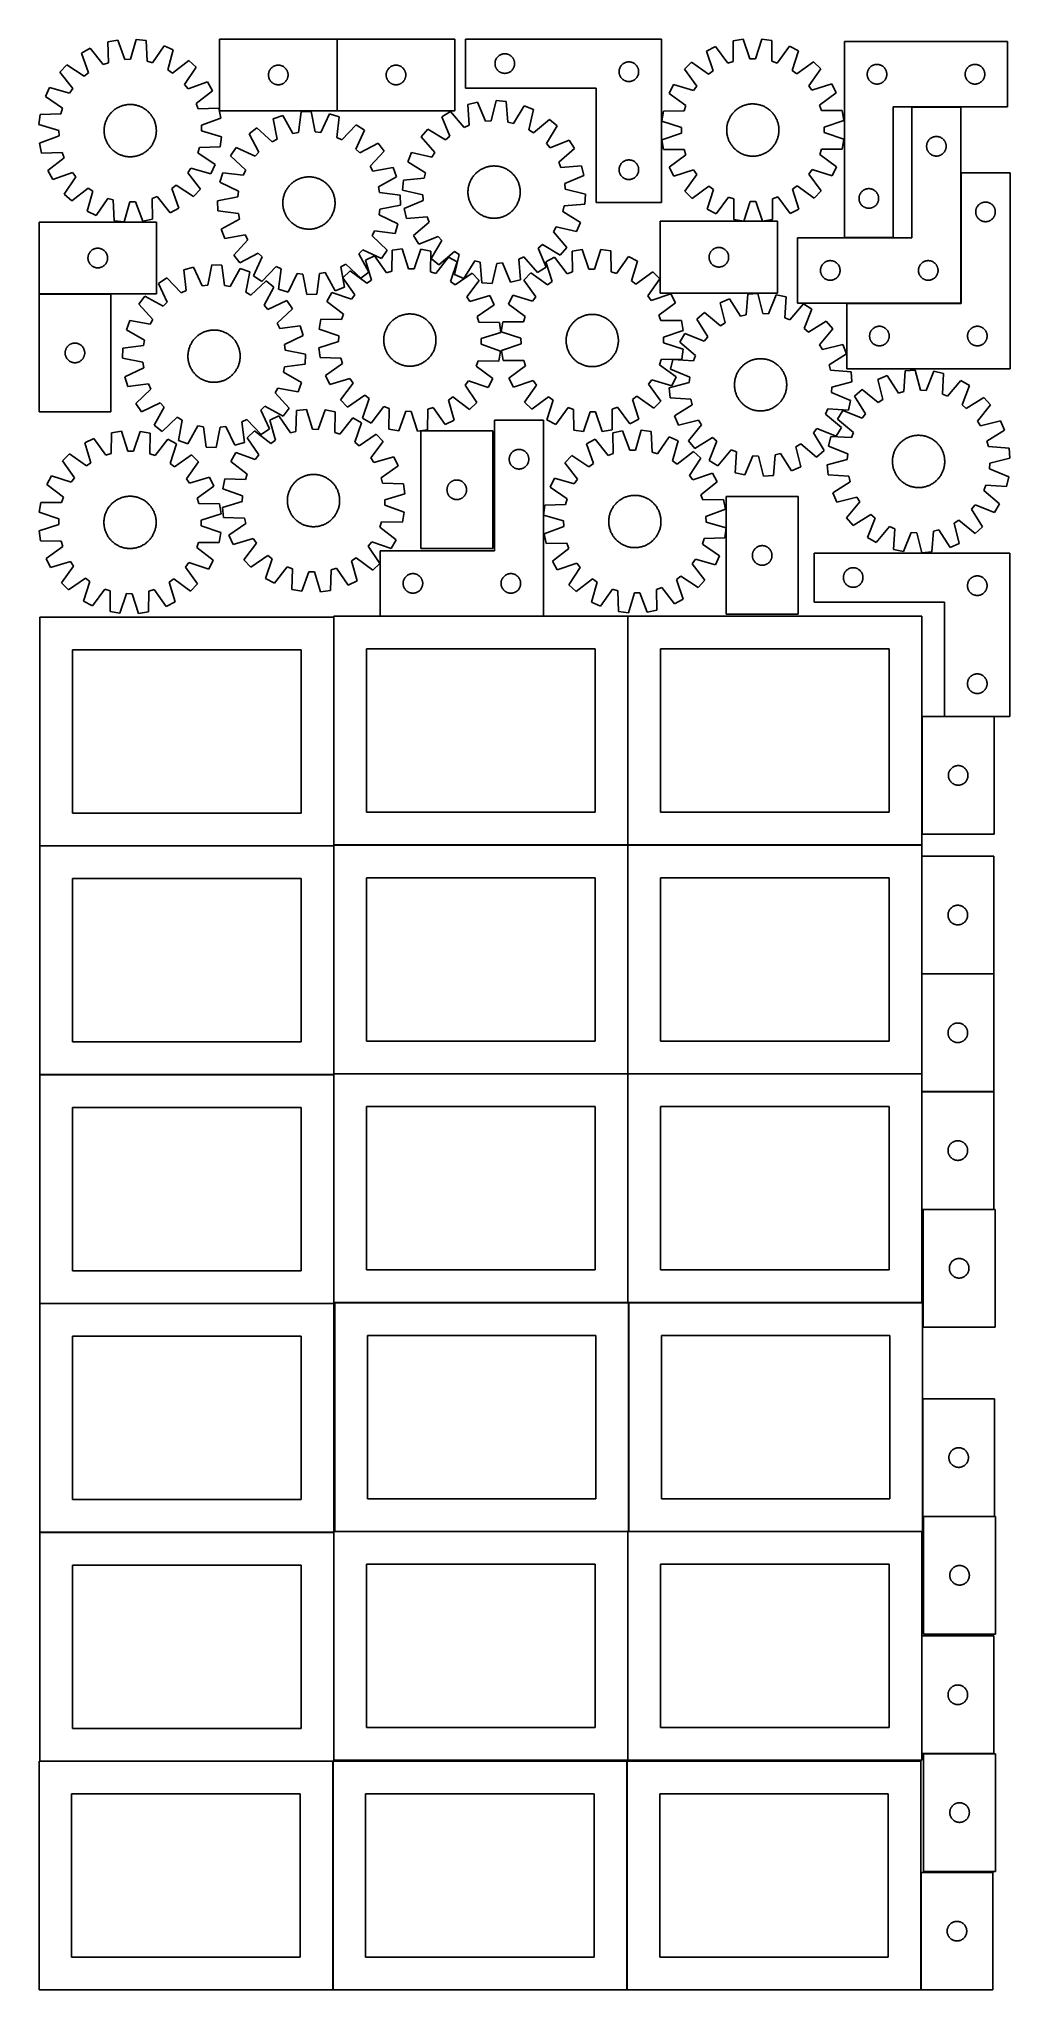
# Model space of a CAD drawing. Header units: millimetres. Extents: x 7 to 1493, y 8 to 2993.
import ezdxf

# ---------------------------------------------------------------- set-up
doc = ezdxf.new("R2010")
doc.units = ezdxf.units.MM
doc.layers.add('COMMON', color=5, linetype='CONTINUOUS', true_color=0x0000ff)
doc.layers.add('CUT', color=7, linetype='CONTINUOUS', true_color=0x000000)

msp = doc.modelspace()

# ---------------------------------------------------------------- linework, layer by layer
at = {"layer": 'COMMON'}
for p, q in [((463.058187, 2993.437079), (463.058187, 2883.437079)), ((1343.170419, 2889.407924), (1418.170419, 2889.407924)), ((1418.270419, 2788.906313), (1418.270419, 2589.307924)), ((1239.701145, 2689.407924), (1314.701145, 2689.407924)), ((116.520811, 2603.169105), (6.520811, 2603.169105)), ((457.949575, 2108.849549), (457.949575, 1760.174328)), ((779.061155, 2110.274329), (529.061155, 2110.274329)), ((908.149576, 2110.174328), (908.149576, 1760.174328)), ((7.849575, 1758.749548), (457.849575, 1758.749548)), ((457.949575, 1758.649548), (457.949575, 1409.974327)), ((458.049576, 1760.074327), (908.049576, 1760.074327)), ((908.149576, 1759.974327), (908.149576, 1409.974327)), ((908.249577, 1760.074327), (1358.249577, 1760.074327)), ((1358.349577, 1742.846105), (1358.349577, 1562.846105)), ((1358.349577, 1562.646104), (1358.349577, 1409.974327)), ((1358.449578, 1562.746104), (1468.449578, 1562.746104)), ((457.849575, 1408.549548), (7.849575, 1408.549548)), ((457.949576, 1059.774326), (457.949576, 1408.449547)), ((458.049576, 1409.874326), (908.049576, 1409.874326)), ((908.149576, 1409.774326), (908.149576, 1059.774326)), ((908.249577, 1409.874326), (1358.249577, 1409.874326)), ((1358.349577, 1409.774326), (1358.349577, 1382.646104)), ((1358.349577, 1382.446103), (1358.349577, 1202.446103)), ((1358.449578, 1382.546103), (1468.449578, 1382.546103)), ((1468.449578, 1202.346103), (1360.501142, 1202.346103)), ((7.849575, 1058.349546), (457.849575, 1058.349546)), ((908.049576, 1059.674326), (459.374233, 1059.674326)), ((909.474233, 1059.574325), (909.474233, 709.574325)), ((1358.249577, 1059.674326), (909.574234, 1059.674326)), ((1359.674234, 912.623842), (1359.674234, 732.623842)), ((1361.099119, 732.523841), (1469.774235, 732.523841)), ((7.849575, 708.149545), (457.849575, 708.149545)), ((457.949575, 708.049545), (457.949575, 359.374324)), ((459.374233, 709.474324), (908.049576, 709.474324)), ((908.149576, 709.374324), (908.149576, 359.374324)), ((909.574234, 709.474324), (1358.249577, 709.474324)), ((1358.349577, 549.574343), (1358.349577, 369.574343)), ((1361.099119, 369.474342), (1468.449578, 369.474342)), ((7.849575, 357.949544), (456.524735, 357.949544)), ((456.624735, 357.849544), (456.624735, 7.849544)), ((906.824736, 357.849544), (906.824736, 7.849544)), ((1357.024737, 187.849544), (1357.024737, 7.849544))]:
    msp.add_line(p, q, dxfattribs=at)
at = {"layer": 'CUT'}
for p, q in [((126.995815, 2991.931878), (111.894239, 2988.986894)), ((111.894239, 2988.986894), (112.846953, 2957.236821)), ((138.042503, 2962.150249), (126.995815, 2991.931878)), ((155.516667, 2992.94522), (146.61144, 2962.454702)), ((170.789169, 2991.079423), (155.516667, 2992.94522)), ((172.092165, 2959.341796), (170.789169, 2991.079423)), ((462.958187, 2993.437079), (282.958187, 2993.437079)), ((282.958187, 2993.437079), (282.958187, 2883.437079)), ((462.958187, 2883.437079), (462.958187, 2993.437079)), ((643.158188, 2993.437079), (463.158188, 2993.437079)), ((463.158188, 2993.437079), (463.158188, 2883.437079)), ((643.158188, 2883.437079), (643.158188, 2993.437079)), ((959.75744, 2993.405585), (659.75744, 2993.405585)), ((659.75744, 2993.405585), (659.75744, 2918.405585)), ((959.75744, 2743.405585), (959.75744, 2993.405585)), ((1069.652928, 2990.879738), (1069.579318, 2959.11546)), ((1084.841771, 2993.335261), (1069.652928, 2990.879738)), ((1094.920464, 2963.212268), (1084.841771, 2993.335261)), ((1113.380472, 2993.426582), (1103.494764, 2963.239705)), ((1128.584719, 2991.068313), (1113.380472, 2993.426582)), ((1128.861609, 2959.305156), (1128.584719, 2991.068313)), ((1239.701145, 2989.507925), (1239.701145, 2689.507925)), ((1489.701145, 2989.507925), (1239.701145, 2989.507925)), ((1489.701145, 2889.507925), (1489.701145, 2989.507925)), ((85.082437, 2979.20972), (71.630035, 2971.74223)), ((71.630035, 2971.74223), (82.347432, 2941.840522)), ((104.791491, 2954.299322), (85.082437, 2979.20972)), ((112.846953, 2957.236821), (104.791491, 2954.299322)), ((146.61144, 2962.454702), (138.042503, 2962.150249)), ((180.335789, 2956.983401), (172.092165, 2959.341796)), ((198.227251, 2983.229741), (180.335789, 2956.983401)), ((212.175701, 2976.735799), (198.227251, 2983.229741)), ((203.607457, 2946.148875), (212.175701, 2976.735799)), ((235.845182, 2960.791475), (210.718826, 2941.358488)), ((247.104209, 2950.305061), (235.845182, 2960.791475)), ((704.75744, 2955.905585), (704.777329, 2956.677767)), ((704.777329, 2955.133404), (704.75744, 2955.905585)), ((704.777329, 2956.677767), (704.836942, 2957.4479)), ((704.836942, 2957.4479), (704.936122, 2958.213944)), ((704.936122, 2958.213944), (705.074605, 2958.973866)), ((705.074605, 2958.973866), (705.252024, 2959.725652)), ((705.252024, 2959.725652), (705.46791, 2960.467308)), ((705.46791, 2960.467308), (705.721688, 2961.196867)), ((705.721688, 2961.196867), (706.012687, 2961.912394)), ((706.012687, 2961.912394), (706.340134, 2962.611992)), ((706.340134, 2962.611992), (706.703162, 2963.293806)), ((706.703162, 2963.293806), (707.100807, 2963.956028)), ((707.100807, 2963.956028), (707.532015, 2964.596902)), ((707.532015, 2964.596902), (707.995643, 2965.214727)), ((707.995643, 2965.214727), (708.490461, 2965.807867)), ((708.490461, 2965.807867), (709.015157, 2966.374748)), ((709.015157, 2966.374748), (709.56834, 2966.913866)), ((709.56834, 2966.913866), (710.148543, 2967.423792)), ((710.148543, 2967.423792), (710.754226, 2967.903174)), ((710.754226, 2967.903174), (711.383784, 2968.35074)), ((711.383784, 2968.35074), (712.035548, 2968.765305)), ((712.035548, 2968.765305), (712.707789, 2969.145767)), ((712.707789, 2969.145767), (713.398724, 2969.491119)), ((713.398724, 2969.491119), (714.106522, 2969.800445)), ((714.106522, 2969.800445), (714.829305, 2970.072924)), ((714.829305, 2970.072924), (715.565156, 2970.307833)), ((715.565156, 2970.307833), (716.312124, 2970.504551)), ((716.312124, 2970.504551), (717.068229, 2970.662555)), ((717.068229, 2970.662555), (717.831465, 2970.781425)), ((717.831465, 2970.781425), (718.599808, 2970.860848)), ((718.599808, 2970.860848), (719.371222, 2970.900612)), ((719.371222, 2970.900612), (720.143659, 2970.900612)), ((720.143659, 2970.900612), (720.915072, 2970.860848)), ((720.915072, 2970.860848), (721.683416, 2970.781425)), ((721.683416, 2970.781425), (722.446652, 2970.662555)), ((722.446652, 2970.662555), (723.202756, 2970.504551)), ((723.202756, 2970.504551), (723.949725, 2970.307833)), ((723.949725, 2970.307833), (724.685576, 2970.072924)), ((724.685576, 2970.072924), (725.408359, 2969.800445)), ((725.408359, 2969.800445), (726.116156, 2969.491119)), ((726.116156, 2969.491119), (726.807091, 2969.145767)), ((726.807091, 2969.145767), (727.479332, 2968.765305)), ((727.479332, 2968.765305), (728.131096, 2968.35074)), ((728.131096, 2968.35074), (728.760654, 2967.903174)), ((728.760654, 2967.903174), (729.366338, 2967.423792)), ((729.366338, 2967.423792), (729.94654, 2966.913866)), ((729.94654, 2966.913866), (730.499723, 2966.374748)), ((730.499723, 2966.374748), (731.024419, 2965.807867)), ((731.024419, 2965.807867), (731.519237, 2965.214727)), ((731.519237, 2965.214727), (731.982865, 2964.596902)), ((731.982865, 2964.596902), (732.414074, 2963.956028)), ((732.414074, 2963.956028), (732.811719, 2963.293806)), ((732.811719, 2963.293806), (733.174747, 2962.611992)), ((733.174747, 2962.611992), (733.502194, 2961.912394)), ((733.502194, 2961.912394), (733.793193, 2961.196867)), ((733.793193, 2961.196867), (734.046971, 2960.467308)), ((734.046971, 2960.467308), (734.262856, 2959.725652)), ((734.262856, 2959.725652), (734.440276, 2958.973866)), ((734.440276, 2958.973866), (734.578759, 2958.213944)), ((734.578759, 2958.213944), (734.677938, 2957.4479)), ((734.677938, 2957.4479), (734.737552, 2956.677767)), ((734.737552, 2956.677767), (734.75744, 2955.905585)), ((734.75744, 2955.905585), (734.737552, 2955.133404)), ((900.754226, 2955.403174), (901.383784, 2955.85074)), ((901.383784, 2955.85074), (902.035548, 2956.265305)), ((902.035548, 2956.265305), (902.707789, 2956.645767)), ((902.707789, 2956.645767), (903.398724, 2956.991119)), ((903.398724, 2956.991119), (904.106522, 2957.300445)), ((904.106522, 2957.300445), (904.829305, 2957.572924)), ((904.829305, 2957.572924), (905.565156, 2957.807833)), ((905.565156, 2957.807833), (906.312124, 2958.004551)), ((906.312124, 2958.004551), (907.068229, 2958.162555)), ((907.068229, 2958.162555), (907.831465, 2958.281425)), ((907.831465, 2958.281425), (908.599808, 2958.360848)), ((908.599808, 2958.360848), (909.371222, 2958.400612)), ((909.371222, 2958.400612), (910.143659, 2958.400612)), ((910.143659, 2958.400612), (910.915072, 2958.360848)), ((910.915072, 2958.360848), (911.683416, 2958.281425)), ((911.683416, 2958.281425), (912.446652, 2958.162555)), ((912.446652, 2958.162555), (913.202756, 2958.004551)), ((913.202756, 2958.004551), (913.949725, 2957.807833)), ((913.949725, 2957.807833), (914.685576, 2957.572924)), ((914.685576, 2957.572924), (915.408359, 2957.300445)), ((915.408359, 2957.300445), (916.116156, 2956.991119)), ((916.116156, 2956.991119), (916.807091, 2956.645767)), ((916.807091, 2956.645767), (917.479332, 2956.265305)), ((917.479332, 2956.265305), (918.131096, 2955.85074)), ((918.131096, 2955.85074), (918.760654, 2955.403174)), ((1005.817962, 2958.096483), (994.973251, 2947.182145)), ((1031.677647, 2939.650577), (1005.817962, 2958.096483)), ((1042.53923, 2981.973943), (1028.85258, 2974.944991)), ((1028.85258, 2974.944991), (1038.598275, 2944.712621)), ((1061.433153, 2956.439762), (1042.53923, 2981.973943)), ((1069.579318, 2959.11546), (1061.433153, 2956.439762)), ((1103.494764, 2963.239705), (1094.920464, 2963.212268)), ((1137.024731, 2956.681646), (1128.861609, 2959.305156)), ((1155.754857, 2982.33622), (1137.024731, 2956.681646)), ((1169.486209, 2975.395002), (1155.754857, 2982.33622)), ((1159.934192, 2945.100882), (1169.486209, 2975.395002)), ((1192.628181, 2958.694254), (1166.887074, 2940.083232)), ((1203.542519, 2947.849543), (1192.628181, 2958.694254)), ((49.151809, 2954.158283), (38.665395, 2942.899256)), ((38.665395, 2942.899256), (58.098382, 2917.7729)), ((75.59397, 2936.557519), (49.151809, 2954.158283)), ((82.347432, 2941.840522), (75.59397, 2936.557519)), ((210.718826, 2941.358488), (203.607457, 2946.148875)), ((229.503445, 2923.8629), (247.104209, 2950.305061)), ((264.688156, 2927.826835), (234.786448, 2917.109438)), ((272.155646, 2914.374433), (264.688156, 2927.826835)), ((357.958187, 2938.437079), (357.978075, 2939.20926)), ((357.978075, 2937.664897), (357.958187, 2938.437079)), ((357.978075, 2939.20926), (358.037688, 2939.979394)), ((358.037688, 2936.894764), (357.978075, 2937.664897)), ((358.037688, 2939.979394), (358.136868, 2940.745437)), ((358.136868, 2936.12872), (358.037688, 2936.894764)), ((358.136868, 2940.745437), (358.275351, 2941.50536)), ((358.275351, 2935.368798), (358.136868, 2936.12872)), ((358.275351, 2941.50536), (358.452771, 2942.257145)), ((358.452771, 2934.617012), (358.275351, 2935.368798)), ((358.452771, 2942.257145), (358.668656, 2942.998801)), ((358.668656, 2933.875356), (358.452771, 2934.617012)), ((358.668656, 2942.998801), (358.922434, 2943.72836)), ((358.922434, 2933.145797), (358.668656, 2933.875356)), ((358.922434, 2943.72836), (359.213433, 2944.443887)), ((359.213433, 2932.43027), (358.922434, 2933.145797)), ((359.213433, 2944.443887), (359.54088, 2945.143486)), ((359.54088, 2931.730672), (359.213433, 2932.43027)), ((359.54088, 2945.143486), (359.903908, 2945.8253)), ((359.903908, 2931.048858), (359.54088, 2931.730672)), ((359.903908, 2945.8253), (360.301553, 2946.487522)), ((360.301553, 2930.386636), (359.903908, 2931.048858)), ((360.301553, 2946.487522), (360.732761, 2947.128395)), ((360.732761, 2929.745762), (360.301553, 2930.386636)), ((360.732761, 2947.128395), (361.196389, 2947.746221)), ((361.196389, 2929.127936), (360.732761, 2929.745762)), ((361.196389, 2947.746221), (361.691208, 2948.33936)), ((361.691208, 2928.534797), (361.196389, 2929.127936)), ((361.691208, 2948.33936), (362.215904, 2948.906241)), ((362.215904, 2927.967916), (361.691208, 2928.534797)), ((362.215904, 2948.906241), (362.769086, 2949.445359)), ((362.769086, 2927.428798), (362.215904, 2927.967916)), ((362.769086, 2949.445359), (363.349289, 2949.955285)), ((363.349289, 2926.918872), (362.769086, 2927.428798)), ((363.349289, 2949.955285), (363.954972, 2950.434667)), ((363.954972, 2926.43949), (363.349289, 2926.918872)), ((363.954972, 2950.434667), (364.584531, 2950.882234)), ((364.584531, 2925.991923), (363.954972, 2926.43949)), ((364.584531, 2950.882234), (365.236295, 2951.296798)), ((365.236295, 2925.577359), (364.584531, 2925.991923)), ((365.236295, 2951.296798), (365.908535, 2951.677261)), ((365.908535, 2951.677261), (366.599471, 2952.022613)), ((366.599471, 2952.022613), (367.307268, 2952.331938)), ((367.307268, 2952.331938), (368.030051, 2952.604417)), ((368.030051, 2952.604417), (368.765902, 2952.839327)), ((368.765902, 2952.839327), (369.51287, 2953.036044)), ((369.51287, 2953.036044), (370.268975, 2953.194048)), ((370.268975, 2953.194048), (371.032211, 2953.312919)), ((371.032211, 2953.312919), (371.800555, 2953.392342)), ((371.800555, 2953.392342), (372.571968, 2953.432106)), ((372.571968, 2953.432106), (373.344405, 2953.432106)), ((373.344405, 2953.432106), (374.115818, 2953.392342)), ((374.115818, 2953.392342), (374.884162, 2953.312919)), ((374.884162, 2953.312919), (375.647398, 2953.194048)), ((375.647398, 2953.194048), (376.403503, 2953.036044)), ((376.403503, 2953.036044), (377.150471, 2952.839327)), ((377.150471, 2952.839327), (377.886322, 2952.604417)), ((377.886322, 2952.604417), (378.609105, 2952.331938)), ((378.609105, 2952.331938), (379.316902, 2952.022613)), ((379.316902, 2952.022613), (380.007838, 2951.677261)), ((380.007838, 2951.677261), (380.680079, 2951.296798)), ((380.680079, 2951.296798), (381.331842, 2950.882234)), ((381.331842, 2925.991923), (380.680079, 2925.577359)), ((381.331842, 2950.882234), (381.961401, 2950.434667)), ((381.961401, 2926.43949), (381.331842, 2925.991923)), ((381.961401, 2950.434667), (382.567084, 2949.955285)), ((382.567084, 2926.918872), (381.961401, 2926.43949)), ((382.567084, 2949.955285), (383.147287, 2949.445359)), ((383.147287, 2927.428798), (382.567084, 2926.918872)), ((383.147287, 2949.445359), (383.700469, 2948.906241)), ((383.700469, 2927.967916), (383.147287, 2927.428798)), ((383.700469, 2948.906241), (384.225165, 2948.33936)), ((384.225165, 2928.534797), (383.700469, 2927.967916)), ((384.225165, 2948.33936), (384.719984, 2947.746221)), ((384.719984, 2929.127936), (384.225165, 2928.534797)), ((384.719984, 2947.746221), (385.183612, 2947.128395)), ((385.183612, 2929.745762), (384.719984, 2929.127936)), ((385.183612, 2947.128395), (385.61482, 2946.487522)), ((385.61482, 2930.386636), (385.183612, 2929.745762)), ((385.61482, 2946.487522), (386.012465, 2945.8253)), ((386.012465, 2931.048858), (385.61482, 2930.386636)), ((386.012465, 2945.8253), (386.375493, 2945.143486)), ((386.375493, 2931.730672), (386.012465, 2931.048858)), ((386.375493, 2945.143486), (386.70294, 2944.443887)), ((386.70294, 2932.43027), (386.375493, 2931.730672)), ((386.70294, 2944.443887), (386.993939, 2943.72836)), ((386.993939, 2933.145797), (386.70294, 2932.43027)), ((386.993939, 2943.72836), (387.247717, 2942.998801)), ((387.247717, 2933.875356), (386.993939, 2933.145797)), ((387.247717, 2942.998801), (387.463602, 2942.257145)), ((387.463602, 2934.617012), (387.247717, 2933.875356)), ((387.463602, 2942.257145), (387.641022, 2941.50536)), ((387.641022, 2935.368798), (387.463602, 2934.617012)), ((387.641022, 2941.50536), (387.779505, 2940.745437)), ((387.779505, 2936.12872), (387.641022, 2935.368798)), ((387.779505, 2940.745437), (387.878685, 2939.979394)), ((387.878685, 2936.894764), (387.779505, 2936.12872)), ((387.878685, 2939.979394), (387.938298, 2939.20926)), ((387.938298, 2937.664897), (387.878685, 2936.894764)), ((387.938298, 2939.20926), (387.958187, 2938.437079)), ((387.958187, 2938.437079), (387.938298, 2937.664897)), ((538.158188, 2938.437079), (538.178076, 2939.20926)), ((538.178076, 2937.664897), (538.158188, 2938.437079)), ((538.178076, 2939.20926), (538.237689, 2939.979394)), ((538.237689, 2936.894764), (538.178076, 2937.664897)), ((538.237689, 2939.979394), (538.336869, 2940.745437)), ((538.336869, 2936.12872), (538.237689, 2936.894764)), ((538.336869, 2940.745437), (538.475352, 2941.50536)), ((538.475352, 2935.368798), (538.336869, 2936.12872)), ((538.475352, 2941.50536), (538.652772, 2942.257145)), ((538.652772, 2934.617012), (538.475352, 2935.368798)), ((538.652772, 2942.257145), (538.868657, 2942.998801)), ((538.868657, 2933.875356), (538.652772, 2934.617012)), ((538.868657, 2942.998801), (539.122435, 2943.72836)), ((539.122435, 2933.145797), (538.868657, 2933.875356)), ((539.122435, 2943.72836), (539.413434, 2944.443887)), ((539.413434, 2932.43027), (539.122435, 2933.145797)), ((539.413434, 2944.443887), (539.740881, 2945.143486)), ((539.740881, 2931.730672), (539.413434, 2932.43027)), ((539.740881, 2945.143486), (540.103909, 2945.8253)), ((540.103909, 2931.048858), (539.740881, 2931.730672)), ((540.103909, 2945.8253), (540.501554, 2946.487522)), ((540.501554, 2930.386636), (540.103909, 2931.048858)), ((540.501554, 2946.487522), (540.932762, 2947.128395)), ((540.932762, 2929.745762), (540.501554, 2930.386636)), ((540.932762, 2947.128395), (541.39639, 2947.746221)), ((541.39639, 2929.127936), (540.932762, 2929.745762)), ((541.39639, 2947.746221), (541.891209, 2948.33936)), ((541.891209, 2928.534797), (541.39639, 2929.127936)), ((541.891209, 2948.33936), (542.415905, 2948.906241)), ((542.415905, 2927.967916), (541.891209, 2928.534797)), ((542.415905, 2948.906241), (542.969087, 2949.445359)), ((542.969087, 2927.428798), (542.415905, 2927.967916)), ((542.969087, 2949.445359), (543.54929, 2949.955285)), ((543.54929, 2926.918872), (542.969087, 2927.428798)), ((543.54929, 2949.955285), (544.154973, 2950.434667)), ((544.154973, 2926.43949), (543.54929, 2926.918872)), ((544.154973, 2950.434667), (544.784532, 2950.882234)), ((544.784532, 2925.991923), (544.154973, 2926.43949)), ((544.784532, 2950.882234), (545.436296, 2951.296798)), ((545.436296, 2925.577359), (544.784532, 2925.991923)), ((545.436296, 2951.296798), (546.108536, 2951.677261)), ((546.108536, 2951.677261), (546.799472, 2952.022613)), ((546.799472, 2952.022613), (547.507269, 2952.331938)), ((547.507269, 2952.331938), (548.230052, 2952.604417)), ((548.230052, 2952.604417), (548.965903, 2952.839327)), ((548.965903, 2952.839327), (549.712871, 2953.036044)), ((549.712871, 2953.036044), (550.468976, 2953.194048)), ((550.468976, 2953.194048), (551.232212, 2953.312919)), ((551.232212, 2953.312919), (552.000556, 2953.392342)), ((552.000556, 2953.392342), (552.771969, 2953.432106)), ((552.771969, 2953.432106), (553.544406, 2953.432106)), ((553.544406, 2953.432106), (554.315819, 2953.392342)), ((554.315819, 2953.392342), (555.084163, 2953.312919)), ((555.084163, 2953.312919), (555.847399, 2953.194048)), ((555.847399, 2953.194048), (556.603504, 2953.036044)), ((556.603504, 2953.036044), (557.350472, 2952.839327)), ((557.350472, 2952.839327), (558.086323, 2952.604417)), ((558.086323, 2952.604417), (558.809106, 2952.331938)), ((558.809106, 2952.331938), (559.516903, 2952.022613)), ((559.516903, 2952.022613), (560.207839, 2951.677261)), ((560.207839, 2951.677261), (560.88008, 2951.296798)), ((560.88008, 2951.296798), (561.531843, 2950.882234)), ((561.531843, 2925.991923), (560.88008, 2925.577359)), ((561.531843, 2950.882234), (562.161402, 2950.434667)), ((562.161402, 2926.43949), (561.531843, 2925.991923)), ((562.161402, 2950.434667), (562.767085, 2949.955285)), ((562.767085, 2926.918872), (562.161402, 2926.43949)), ((562.767085, 2949.955285), (563.347288, 2949.445359)), ((563.347288, 2927.428798), (562.767085, 2926.918872)), ((563.347288, 2949.445359), (563.90047, 2948.906241)), ((563.90047, 2927.967916), (563.347288, 2927.428798)), ((563.90047, 2948.906241), (564.425166, 2948.33936)), ((564.425166, 2928.534797), (563.90047, 2927.967916)), ((564.425166, 2948.33936), (564.919985, 2947.746221)), ((564.919985, 2929.127936), (564.425166, 2928.534797)), ((564.919985, 2947.746221), (565.383613, 2947.128395)), ((565.383613, 2929.745762), (564.919985, 2929.127936)), ((565.383613, 2947.128395), (565.814821, 2946.487522)), ((565.814821, 2930.386636), (565.383613, 2929.745762)), ((565.814821, 2946.487522), (566.212466, 2945.8253)), ((566.212466, 2931.048858), (565.814821, 2930.386636)), ((566.212466, 2945.8253), (566.575494, 2945.143486)), ((566.575494, 2931.730672), (566.212466, 2931.048858)), ((566.575494, 2945.143486), (566.902941, 2944.443887)), ((566.902941, 2932.43027), (566.575494, 2931.730672)), ((566.902941, 2944.443887), (567.19394, 2943.72836)), ((567.19394, 2933.145797), (566.902941, 2932.43027)), ((567.19394, 2943.72836), (567.447718, 2942.998801)), ((567.447718, 2933.875356), (567.19394, 2933.145797)), ((567.447718, 2942.998801), (567.663603, 2942.257145)), ((567.663603, 2934.617012), (567.447718, 2933.875356)), ((567.663603, 2942.257145), (567.841023, 2941.50536)), ((567.841023, 2935.368798), (567.663603, 2934.617012)), ((567.841023, 2941.50536), (567.979506, 2940.745437)), ((567.979506, 2936.12872), (567.841023, 2935.368798)), ((567.979506, 2940.745437), (568.078686, 2939.979394)), ((568.078686, 2936.894764), (567.979506, 2936.12872)), ((568.078686, 2939.979394), (568.138299, 2939.20926)), ((568.138299, 2937.664897), (568.078686, 2936.894764)), ((568.138299, 2939.20926), (568.158188, 2938.437079)), ((568.158188, 2938.437079), (568.138299, 2937.664897)), ((704.836942, 2954.36327), (704.777329, 2955.133404)), ((704.936122, 2953.597227), (704.836942, 2954.36327)), ((705.074605, 2952.837304), (704.936122, 2953.597227)), ((705.252024, 2952.085518), (705.074605, 2952.837304)), ((705.46791, 2951.343863), (705.252024, 2952.085518)), ((705.721688, 2950.614304), (705.46791, 2951.343863)), ((706.012687, 2949.898777), (705.721688, 2950.614304)), ((706.340134, 2949.199178), (706.012687, 2949.898777)), ((706.703162, 2948.517364), (706.340134, 2949.199178)), ((707.100807, 2947.855142), (706.703162, 2948.517364)), ((707.532015, 2947.214269), (707.100807, 2947.855142)), ((707.995643, 2946.596443), (707.532015, 2947.214269)), ((708.490461, 2946.003303), (707.995643, 2946.596443)), ((709.015157, 2945.436423), (708.490461, 2946.003303)), ((709.56834, 2944.897305), (709.015157, 2945.436423)), ((710.148543, 2944.387379), (709.56834, 2944.897305)), ((710.754226, 2943.907997), (710.148543, 2944.387379)), ((711.383784, 2943.46043), (710.754226, 2943.907997)), ((712.035548, 2943.045866), (711.383784, 2943.46043)), ((712.707789, 2942.665403), (712.035548, 2943.045866)), ((713.398724, 2942.320051), (712.707789, 2942.665403)), ((714.106522, 2942.010726), (713.398724, 2942.320051)), ((714.829305, 2941.738247), (714.106522, 2942.010726)), ((715.565156, 2941.503337), (714.829305, 2941.738247)), ((716.312124, 2941.30662), (715.565156, 2941.503337)), ((717.068229, 2941.148616), (716.312124, 2941.30662)), ((717.831465, 2941.029745), (717.068229, 2941.148616)), ((718.599808, 2940.950322), (717.831465, 2941.029745)), ((719.371222, 2940.910558), (718.599808, 2940.950322)), ((720.143659, 2940.910558), (719.371222, 2940.910558)), ((720.915072, 2940.950322), (720.143659, 2940.910558)), ((721.683416, 2941.029745), (720.915072, 2940.950322)), ((722.446652, 2941.148616), (721.683416, 2941.029745)), ((723.202756, 2941.30662), (722.446652, 2941.148616)), ((723.949725, 2941.503337), (723.202756, 2941.30662)), ((724.685576, 2941.738247), (723.949725, 2941.503337)), ((725.408359, 2942.010726), (724.685576, 2941.738247)), ((726.116156, 2942.320051), (725.408359, 2942.010726)), ((726.807091, 2942.665403), (726.116156, 2942.320051)), ((727.479332, 2943.045866), (726.807091, 2942.665403)), ((728.131096, 2943.46043), (727.479332, 2943.045866)), ((728.760654, 2943.907997), (728.131096, 2943.46043)), ((729.366338, 2944.387379), (728.760654, 2943.907997)), ((729.94654, 2944.897305), (729.366338, 2944.387379)), ((730.499723, 2945.436423), (729.94654, 2944.897305)), ((731.024419, 2946.003303), (730.499723, 2945.436423)), ((731.519237, 2946.596443), (731.024419, 2946.003303)), ((731.982865, 2947.214269), (731.519237, 2946.596443)), ((732.414074, 2947.855142), (731.982865, 2947.214269)), ((732.811719, 2948.517364), (732.414074, 2947.855142)), ((733.174747, 2949.199178), (732.811719, 2948.517364)), ((733.502194, 2949.898777), (733.174747, 2949.199178)), ((733.793193, 2950.614304), (733.502194, 2949.898777)), ((734.046971, 2951.343863), (733.793193, 2950.614304)), ((734.262856, 2952.085518), (734.046971, 2951.343863)), ((734.440276, 2952.837304), (734.262856, 2952.085518)), ((734.578759, 2953.597227), (734.440276, 2952.837304)), ((734.677938, 2954.36327), (734.578759, 2953.597227)), ((734.737552, 2955.133404), (734.677938, 2954.36327)), ((894.75744, 2943.405585), (894.777329, 2944.177767)), ((894.777329, 2942.633404), (894.75744, 2943.405585)), ((894.777329, 2944.177767), (894.836942, 2944.9479)), ((894.836942, 2941.86327), (894.777329, 2942.633404)), ((894.836942, 2944.9479), (894.936122, 2945.713944)), ((894.936122, 2941.097227), (894.836942, 2941.86327)), ((894.936122, 2945.713944), (895.074605, 2946.473866)), ((895.074605, 2940.337304), (894.936122, 2941.097227)), ((895.074605, 2946.473866), (895.252024, 2947.225652)), ((895.252024, 2939.585518), (895.074605, 2940.337304)), ((895.252024, 2947.225652), (895.46791, 2947.967308)), ((895.46791, 2938.843863), (895.252024, 2939.585518)), ((895.46791, 2947.967308), (895.721688, 2948.696867)), ((895.721688, 2938.114304), (895.46791, 2938.843863)), ((895.721688, 2948.696867), (896.012687, 2949.412394)), ((896.012687, 2937.398777), (895.721688, 2938.114304)), ((896.012687, 2949.412394), (896.340134, 2950.111992)), ((896.340134, 2936.699178), (896.012687, 2937.398777)), ((896.340134, 2950.111992), (896.703162, 2950.793806)), ((896.703162, 2936.017364), (896.340134, 2936.699178)), ((896.703162, 2950.793806), (897.100807, 2951.456028)), ((897.100807, 2935.355142), (896.703162, 2936.017364)), ((897.100807, 2951.456028), (897.532015, 2952.096902)), ((897.532015, 2934.714269), (897.100807, 2935.355142)), ((897.532015, 2952.096902), (897.995643, 2952.714727)), ((897.995643, 2934.096443), (897.532015, 2934.714269)), ((897.995643, 2952.714727), (898.490461, 2953.307867)), ((898.490461, 2933.503303), (897.995643, 2934.096443)), ((898.490461, 2953.307867), (899.015157, 2953.874748)), ((899.015157, 2932.936423), (898.490461, 2933.503303)), ((899.015157, 2953.874748), (899.56834, 2954.413866)), ((899.56834, 2932.397305), (899.015157, 2932.936423)), ((899.56834, 2954.413866), (900.148543, 2954.923792)), ((900.148543, 2931.887379), (899.56834, 2932.397305)), ((900.148543, 2954.923792), (900.754226, 2955.403174)), ((900.754226, 2931.407997), (900.148543, 2931.887379)), ((901.383784, 2930.96043), (900.754226, 2931.407997)), ((902.035548, 2930.545866), (901.383784, 2930.96043)), ((902.707789, 2930.165403), (902.035548, 2930.545866)), ((903.398724, 2929.820051), (902.707789, 2930.165403)), ((904.106522, 2929.510726), (903.398724, 2929.820051)), ((904.829305, 2929.238247), (904.106522, 2929.510726)), ((905.565156, 2929.003337), (904.829305, 2929.238247)), ((906.312124, 2928.80662), (905.565156, 2929.003337)), ((907.068229, 2928.648616), (906.312124, 2928.80662)), ((907.831465, 2928.529745), (907.068229, 2928.648616)), ((908.599808, 2928.450322), (907.831465, 2928.529745)), ((909.371222, 2928.410558), (908.599808, 2928.450322)), ((910.143659, 2928.410558), (909.371222, 2928.410558)), ((910.915072, 2928.450322), (910.143659, 2928.410558)), ((911.683416, 2928.529745), (910.915072, 2928.450322)), ((912.446652, 2928.648616), (911.683416, 2928.529745)), ((913.202756, 2928.80662), (912.446652, 2928.648616)), ((913.949725, 2929.003337), (913.202756, 2928.80662)), ((914.685576, 2929.238247), (913.949725, 2929.003337)), ((915.408359, 2929.510726), (914.685576, 2929.238247)), ((916.116156, 2929.820051), (915.408359, 2929.510726)), ((916.807091, 2930.165403), (916.116156, 2929.820051)), ((917.479332, 2930.545866), (916.807091, 2930.165403)), ((918.131096, 2930.96043), (917.479332, 2930.545866)), ((918.760654, 2931.407997), (918.131096, 2930.96043)), ((918.760654, 2955.403174), (919.366338, 2954.923792)), ((919.366338, 2931.887379), (918.760654, 2931.407997)), ((919.366338, 2954.923792), (919.94654, 2954.413866)), ((919.94654, 2932.397305), (919.366338, 2931.887379)), ((919.94654, 2954.413866), (920.499723, 2953.874748)), ((920.499723, 2932.936423), (919.94654, 2932.397305)), ((920.499723, 2953.874748), (921.024419, 2953.307867)), ((921.024419, 2933.503303), (920.499723, 2932.936423)), ((921.024419, 2953.307867), (921.519237, 2952.714727)), ((921.519237, 2934.096443), (921.024419, 2933.503303)), ((921.519237, 2952.714727), (921.982865, 2952.096902)), ((921.982865, 2934.714269), (921.519237, 2934.096443)), ((921.982865, 2952.096902), (922.414074, 2951.456028)), ((922.414074, 2935.355142), (921.982865, 2934.714269)), ((922.414074, 2951.456028), (922.811719, 2950.793806)), ((922.811719, 2936.017364), (922.414074, 2935.355142)), ((922.811719, 2950.793806), (923.174747, 2950.111992)), ((923.174747, 2936.699178), (922.811719, 2936.017364)), ((923.174747, 2950.111992), (923.502194, 2949.412394)), ((923.502194, 2937.398777), (923.174747, 2936.699178)), ((923.502194, 2949.412394), (923.793193, 2948.696867)), ((923.793193, 2938.114304), (923.502194, 2937.398777)), ((923.793193, 2948.696867), (924.046971, 2947.967308)), ((924.046971, 2938.843863), (923.793193, 2938.114304)), ((924.046971, 2947.967308), (924.262856, 2947.225652)), ((924.262856, 2939.585518), (924.046971, 2938.843863)), ((924.262856, 2947.225652), (924.440276, 2946.473866)), ((924.440276, 2940.337304), (924.262856, 2939.585518)), ((924.440276, 2946.473866), (924.578759, 2945.713944)), ((924.578759, 2941.097227), (924.440276, 2940.337304)), ((924.578759, 2945.713944), (924.677938, 2944.9479)), ((924.677938, 2941.86327), (924.578759, 2941.097227)), ((924.677938, 2944.9479), (924.737552, 2944.177767)), ((924.737552, 2942.633404), (924.677938, 2941.86327)), ((924.737552, 2944.177767), (924.75744, 2943.405585)), ((924.75744, 2943.405585), (924.737552, 2942.633404)), ((994.973251, 2947.182145), (1013.584273, 2921.441038)), ((1038.598275, 2944.712621), (1031.677647, 2939.650577)), ((1166.887074, 2940.083232), (1159.934192, 2945.100882)), ((1185.096613, 2921.989858), (1203.542519, 2947.849543)), ((1274.706118, 2939.894144), (1274.745882, 2940.665557)), ((1274.706118, 2939.121707), (1274.706118, 2939.894144)), ((1274.745882, 2938.350293), (1274.706118, 2939.121707)), ((1274.745882, 2940.665557), (1274.825305, 2941.433901)), ((1274.825305, 2937.58195), (1274.745882, 2938.350293)), ((1274.825305, 2941.433901), (1274.944176, 2942.197137)), ((1274.944176, 2936.818714), (1274.825305, 2937.58195)), ((1274.944176, 2942.197137), (1275.10218, 2942.953241)), ((1275.10218, 2936.062609), (1274.944176, 2936.818714)), ((1275.10218, 2942.953241), (1275.298897, 2943.70021)), ((1275.298897, 2935.315641), (1275.10218, 2936.062609)), ((1275.298897, 2943.70021), (1275.533807, 2944.436061)), ((1275.533807, 2934.57979), (1275.298897, 2935.315641)), ((1275.533807, 2944.436061), (1275.806286, 2945.158844)), ((1275.806286, 2933.857007), (1275.533807, 2934.57979)), ((1275.806286, 2945.158844), (1276.115611, 2945.866641)), ((1276.115611, 2933.149209), (1275.806286, 2933.857007)), ((1276.115611, 2945.866641), (1276.460963, 2946.557576)), ((1276.460963, 2932.458274), (1276.115611, 2933.149209)), ((1276.460963, 2946.557576), (1276.841426, 2947.229817)), ((1276.841426, 2931.786033), (1276.460963, 2932.458274)), ((1276.841426, 2947.229817), (1277.25599, 2947.881581)), ((1277.25599, 2931.13427), (1276.841426, 2931.786033)), ((1277.25599, 2947.881581), (1277.703557, 2948.51114)), ((1277.703557, 2930.504711), (1277.25599, 2931.13427)), ((1277.703557, 2948.51114), (1278.182939, 2949.116823)), ((1278.182939, 2929.899028), (1277.703557, 2930.504711)), ((1278.182939, 2949.116823), (1278.692865, 2949.697025)), ((1278.692865, 2929.318825), (1278.182939, 2929.899028)), ((1278.692865, 2949.697025), (1279.231983, 2950.250208)), ((1279.231983, 2928.765643), (1278.692865, 2929.318825)), ((1279.231983, 2950.250208), (1279.798864, 2950.774904)), ((1279.798864, 2928.240946), (1279.231983, 2928.765643)), ((1279.798864, 2950.774904), (1280.392003, 2951.269722)), ((1280.392003, 2927.746128), (1279.798864, 2928.240946)), ((1280.392003, 2951.269722), (1281.009829, 2951.73335)), ((1281.009829, 2927.2825), (1280.392003, 2927.746128)), ((1281.009829, 2951.73335), (1281.650702, 2952.164559)), ((1281.650702, 2926.851292), (1281.009829, 2927.2825)), ((1281.650702, 2952.164559), (1282.312924, 2952.562204)), ((1282.312924, 2926.453647), (1281.650702, 2926.851292)), ((1282.312924, 2952.562204), (1282.994738, 2952.925232)), ((1282.994738, 2926.090619), (1282.312924, 2926.453647)), ((1282.994738, 2952.925232), (1283.694337, 2953.252679)), ((1283.694337, 2925.763172), (1282.994738, 2926.090619)), ((1283.694337, 2953.252679), (1284.409864, 2953.543678)), ((1284.409864, 2953.543678), (1285.139423, 2953.797456)), ((1285.139423, 2953.797456), (1285.881079, 2954.013341)), ((1285.881079, 2954.013341), (1286.632864, 2954.190761)), ((1286.632864, 2954.190761), (1287.392787, 2954.329244)), ((1287.392787, 2954.329244), (1288.15883, 2954.428423)), ((1288.15883, 2954.428423), (1288.928964, 2954.488037)), ((1288.928964, 2954.488037), (1289.701145, 2954.507925)), ((1289.701145, 2954.507925), (1290.473327, 2954.488037)), ((1290.473327, 2954.488037), (1291.24346, 2954.428423)), ((1291.24346, 2954.428423), (1292.009504, 2954.329244)), ((1292.009504, 2954.329244), (1292.769426, 2954.190761)), ((1292.769426, 2954.190761), (1293.521212, 2954.013341)), ((1293.521212, 2954.013341), (1294.262868, 2953.797456)), ((1294.262868, 2953.797456), (1294.992427, 2953.543678)), ((1294.992427, 2953.543678), (1295.707954, 2953.252679)), ((1295.707954, 2953.252679), (1296.407552, 2952.925232)), ((1296.407552, 2926.090619), (1295.707954, 2925.763172)), ((1296.407552, 2952.925232), (1297.089366, 2952.562204)), ((1297.089366, 2926.453647), (1296.407552, 2926.090619)), ((1297.089366, 2952.562204), (1297.751588, 2952.164559)), ((1297.751588, 2926.851292), (1297.089366, 2926.453647)), ((1297.751588, 2952.164559), (1298.392462, 2951.73335)), ((1298.392462, 2927.2825), (1297.751588, 2926.851292)), ((1298.392462, 2951.73335), (1299.010288, 2951.269722)), ((1299.010288, 2927.746128), (1298.392462, 2927.2825)), ((1299.010288, 2951.269722), (1299.603427, 2950.774904)), ((1299.603427, 2928.240946), (1299.010288, 2927.746128)), ((1299.603427, 2950.774904), (1300.170308, 2950.250208)), ((1300.170308, 2928.765643), (1299.603427, 2928.240946)), ((1300.170308, 2950.250208), (1300.709426, 2949.697025)), ((1300.709426, 2929.318825), (1300.170308, 2928.765643)), ((1300.709426, 2949.697025), (1301.219352, 2949.116823)), ((1301.219352, 2929.899028), (1300.709426, 2929.318825)), ((1301.219352, 2949.116823), (1301.698734, 2948.51114)), ((1301.698734, 2930.504711), (1301.219352, 2929.899028)), ((1301.698734, 2948.51114), (1302.146301, 2947.881581)), ((1302.146301, 2931.13427), (1301.698734, 2930.504711)), ((1302.146301, 2947.881581), (1302.560865, 2947.229817)), ((1302.560865, 2931.786033), (1302.146301, 2931.13427)), ((1302.560865, 2947.229817), (1302.941327, 2946.557576)), ((1302.941327, 2932.458274), (1302.560865, 2931.786033)), ((1302.941327, 2946.557576), (1303.286679, 2945.866641)), ((1303.286679, 2933.149209), (1302.941327, 2932.458274)), ((1303.286679, 2945.866641), (1303.596005, 2945.158844)), ((1303.596005, 2933.857007), (1303.286679, 2933.149209)), ((1303.596005, 2945.158844), (1303.868484, 2944.436061)), ((1303.868484, 2934.57979), (1303.596005, 2933.857007)), ((1303.868484, 2944.436061), (1304.103393, 2943.70021)), ((1304.103393, 2935.315641), (1303.868484, 2934.57979)), ((1304.103393, 2943.70021), (1304.300111, 2942.953241)), ((1304.300111, 2936.062609), (1304.103393, 2935.315641)), ((1304.300111, 2942.953241), (1304.458115, 2942.197137)), ((1304.458115, 2936.818714), (1304.300111, 2936.062609)), ((1304.458115, 2942.197137), (1304.576985, 2941.433901)), ((1304.576985, 2937.58195), (1304.458115, 2936.818714)), ((1304.576985, 2941.433901), (1304.656408, 2940.665557)), ((1304.656408, 2938.350293), (1304.576985, 2937.58195)), ((1304.656408, 2940.665557), (1304.696172, 2939.894144)), ((1304.696172, 2939.121707), (1304.656408, 2938.350293)), ((1304.696172, 2939.894144), (1304.696172, 2939.121707)), ((1424.706118, 2939.894144), (1424.745882, 2940.665557)), ((1424.706118, 2939.121707), (1424.706118, 2939.894144)), ((1424.745882, 2938.350293), (1424.706118, 2939.121707)), ((1424.745882, 2940.665557), (1424.825305, 2941.433901)), ((1424.825305, 2937.58195), (1424.745882, 2938.350293)), ((1424.825305, 2941.433901), (1424.944176, 2942.197137)), ((1424.944176, 2936.818714), (1424.825305, 2937.58195)), ((1424.944176, 2942.197137), (1425.10218, 2942.953241)), ((1425.10218, 2936.062609), (1424.944176, 2936.818714)), ((1425.10218, 2942.953241), (1425.298897, 2943.70021)), ((1425.298897, 2935.315641), (1425.10218, 2936.062609)), ((1425.298897, 2943.70021), (1425.533807, 2944.436061)), ((1425.533807, 2934.57979), (1425.298897, 2935.315641)), ((1425.533807, 2944.436061), (1425.806286, 2945.158844)), ((1425.806286, 2933.857007), (1425.533807, 2934.57979)), ((1425.806286, 2945.158844), (1426.115611, 2945.866641)), ((1426.115611, 2933.149209), (1425.806286, 2933.857007)), ((1426.115611, 2945.866641), (1426.460963, 2946.557576)), ((1426.460963, 2932.458274), (1426.115611, 2933.149209)), ((1426.460963, 2946.557576), (1426.841426, 2947.229817)), ((1426.841426, 2931.786033), (1426.460963, 2932.458274)), ((1426.841426, 2947.229817), (1427.25599, 2947.881581)), ((1427.25599, 2931.13427), (1426.841426, 2931.786033)), ((1427.25599, 2947.881581), (1427.703557, 2948.51114)), ((1427.703557, 2930.504711), (1427.25599, 2931.13427)), ((1427.703557, 2948.51114), (1428.182939, 2949.116823)), ((1428.182939, 2929.899028), (1427.703557, 2930.504711)), ((1428.182939, 2949.116823), (1428.692865, 2949.697025)), ((1428.692865, 2929.318825), (1428.182939, 2929.899028)), ((1428.692865, 2949.697025), (1429.231983, 2950.250208)), ((1429.231983, 2928.765643), (1428.692865, 2929.318825)), ((1429.231983, 2950.250208), (1429.798864, 2950.774904)), ((1429.798864, 2928.240946), (1429.231983, 2928.765643)), ((1429.798864, 2950.774904), (1430.392003, 2951.269722)), ((1430.392003, 2927.746128), (1429.798864, 2928.240946)), ((1430.392003, 2951.269722), (1431.009829, 2951.73335)), ((1431.009829, 2927.2825), (1430.392003, 2927.746128)), ((1431.009829, 2951.73335), (1431.650702, 2952.164559)), ((1431.650702, 2926.851292), (1431.009829, 2927.2825)), ((1431.650702, 2952.164559), (1432.312924, 2952.562204)), ((1432.312924, 2926.453647), (1431.650702, 2926.851292)), ((1432.312924, 2952.562204), (1432.994738, 2952.925232)), ((1432.994738, 2926.090619), (1432.312924, 2926.453647)), ((1432.994738, 2952.925232), (1433.694337, 2953.252679)), ((1433.694337, 2925.763172), (1432.994738, 2926.090619)), ((1433.694337, 2953.252679), (1434.409864, 2953.543678)), ((1434.409864, 2953.543678), (1435.139423, 2953.797456)), ((1435.139423, 2953.797456), (1435.881079, 2954.013341)), ((1435.881079, 2954.013341), (1436.632864, 2954.190761)), ((1436.632864, 2954.190761), (1437.392787, 2954.329244)), ((1437.392787, 2954.329244), (1438.15883, 2954.428423)), ((1438.15883, 2954.428423), (1438.928964, 2954.488037)), ((1438.928964, 2954.488037), (1439.701145, 2954.507925)), ((1439.701145, 2954.507925), (1440.473327, 2954.488037)), ((1440.473327, 2954.488037), (1441.24346, 2954.428423)), ((1441.24346, 2954.428423), (1442.009504, 2954.329244)), ((1442.009504, 2954.329244), (1442.769426, 2954.190761)), ((1442.769426, 2954.190761), (1443.521212, 2954.013341)), ((1443.521212, 2954.013341), (1444.262868, 2953.797456)), ((1444.262868, 2953.797456), (1444.992427, 2953.543678)), ((1444.992427, 2953.543678), (1445.707954, 2953.252679)), ((1445.707954, 2953.252679), (1446.407552, 2952.925232)), ((1446.407552, 2926.090619), (1445.707954, 2925.763172)), ((1446.407552, 2952.925232), (1447.089366, 2952.562204)), ((1447.089366, 2926.453647), (1446.407552, 2926.090619)), ((1447.089366, 2952.562204), (1447.751588, 2952.164559)), ((1447.751588, 2926.851292), (1447.089366, 2926.453647)), ((1447.751588, 2952.164559), (1448.392462, 2951.73335)), ((1448.392462, 2927.2825), (1447.751588, 2926.851292)), ((1448.392462, 2951.73335), (1449.010288, 2951.269722)), ((1449.010288, 2927.746128), (1448.392462, 2927.2825)), ((1449.010288, 2951.269722), (1449.603427, 2950.774904)), ((1449.603427, 2928.240946), (1449.010288, 2927.746128)), ((1449.603427, 2950.774904), (1450.170308, 2950.250208)), ((1450.170308, 2928.765643), (1449.603427, 2928.240946)), ((1450.170308, 2950.250208), (1450.709426, 2949.697025)), ((1450.709426, 2929.318825), (1450.170308, 2928.765643)), ((1450.709426, 2949.697025), (1451.219352, 2949.116823)), ((1451.219352, 2929.899028), (1450.709426, 2929.318825)), ((1451.219352, 2949.116823), (1451.698734, 2948.51114)), ((1451.698734, 2930.504711), (1451.219352, 2929.899028)), ((1451.698734, 2948.51114), (1452.146301, 2947.881581)), ((1452.146301, 2931.13427), (1451.698734, 2930.504711)), ((1452.146301, 2947.881581), (1452.560865, 2947.229817)), ((1452.560865, 2931.786033), (1452.146301, 2931.13427)), ((1452.560865, 2947.229817), (1452.941327, 2946.557576)), ((1452.941327, 2932.458274), (1452.560865, 2931.786033)), ((1452.941327, 2946.557576), (1453.286679, 2945.866641)), ((1453.286679, 2933.149209), (1452.941327, 2932.458274)), ((1453.286679, 2945.866641), (1453.596005, 2945.158844)), ((1453.596005, 2933.857007), (1453.286679, 2933.149209)), ((1453.596005, 2945.158844), (1453.868484, 2944.436061)), ((1453.868484, 2934.57979), (1453.596005, 2933.857007)), ((1453.868484, 2944.436061), (1454.103393, 2943.70021)), ((1454.103393, 2935.315641), (1453.868484, 2934.57979)), ((1454.103393, 2943.70021), (1454.300111, 2942.953241)), ((1454.300111, 2936.062609), (1454.103393, 2935.315641)), ((1454.300111, 2942.953241), (1454.458115, 2942.197137)), ((1454.458115, 2936.818714), (1454.300111, 2936.062609)), ((1454.458115, 2942.197137), (1454.576985, 2941.433901)), ((1454.576985, 2937.58195), (1454.458115, 2936.818714)), ((1454.576985, 2941.433901), (1454.656408, 2940.665557)), ((1454.656408, 2938.350293), (1454.576985, 2937.58195)), ((1454.656408, 2940.665557), (1454.696172, 2939.894144)), ((1454.696172, 2939.121707), (1454.656408, 2938.350293)), ((1454.696172, 2939.894144), (1454.696172, 2939.121707)), ((22.721071, 2919.229775), (16.227129, 2905.281325)), ((16.227129, 2905.281325), (42.473469, 2887.389863)), ((53.307995, 2910.661531), (22.721071, 2919.229775)), ((58.098382, 2917.7729), (53.307995, 2910.661531)), ((234.786448, 2917.109438), (229.503445, 2923.8629)), ((247.245248, 2894.665379), (272.155646, 2914.374433)), ((365.908535, 2925.196897), (365.236295, 2925.577359)), ((366.599471, 2924.851545), (365.908535, 2925.196897)), ((367.307268, 2924.542219), (366.599471, 2924.851545)), ((368.030051, 2924.26974), (367.307268, 2924.542219)), ((368.765902, 2924.034831), (368.030051, 2924.26974)), ((369.51287, 2923.838113), (368.765902, 2924.034831)), ((370.268975, 2923.680109), (369.51287, 2923.838113)), ((371.032211, 2923.561239), (370.268975, 2923.680109)), ((371.800555, 2923.481816), (371.032211, 2923.561239)), ((372.571968, 2923.442052), (371.800555, 2923.481816)), ((373.344405, 2923.442052), (372.571968, 2923.442052)), ((374.115818, 2923.481816), (373.344405, 2923.442052)), ((374.884162, 2923.561239), (374.115818, 2923.481816)), ((375.647398, 2923.680109), (374.884162, 2923.561239)), ((376.403503, 2923.838113), (375.647398, 2923.680109)), ((377.150471, 2924.034831), (376.403503, 2923.838113)), ((377.886322, 2924.26974), (377.150471, 2924.034831)), ((378.609105, 2924.542219), (377.886322, 2924.26974)), ((379.316902, 2924.851545), (378.609105, 2924.542219)), ((380.007838, 2925.196897), (379.316902, 2924.851545)), ((380.680079, 2925.577359), (380.007838, 2925.196897)), ((546.108536, 2925.196897), (545.436296, 2925.577359)), ((546.799472, 2924.851545), (546.108536, 2925.196897)), ((547.507269, 2924.542219), (546.799472, 2924.851545)), ((548.230052, 2924.26974), (547.507269, 2924.542219)), ((548.965903, 2924.034831), (548.230052, 2924.26974)), ((549.712871, 2923.838113), (548.965903, 2924.034831)), ((550.468976, 2923.680109), (549.712871, 2923.838113)), ((551.232212, 2923.561239), (550.468976, 2923.680109)), ((552.000556, 2923.481816), (551.232212, 2923.561239)), ((552.771969, 2923.442052), (552.000556, 2923.481816)), ((553.544406, 2923.442052), (552.771969, 2923.442052)), ((554.315819, 2923.481816), (553.544406, 2923.442052)), ((555.084163, 2923.561239), (554.315819, 2923.481816)), ((555.847399, 2923.680109), (555.084163, 2923.561239)), ((556.603504, 2923.838113), (555.847399, 2923.680109)), ((557.350472, 2924.034831), (556.603504, 2923.838113)), ((558.086323, 2924.26974), (557.350472, 2924.034831)), ((558.809106, 2924.542219), (558.086323, 2924.26974)), ((559.516903, 2924.851545), (558.809106, 2924.542219)), ((560.207839, 2925.196897), (559.516903, 2924.851545)), ((560.88008, 2925.577359), (560.207839, 2925.196897)), ((659.75744, 2918.405585), (859.75744, 2918.405585)), ((678.03232, 2896.839318), (663.075315, 2893.231198)), ((690.381673, 2867.57384), (678.03232, 2896.839318)), ((706.480733, 2899.109485), (698.928846, 2868.255899)), ((721.820661, 2897.919042), (706.480733, 2899.109485)), ((724.522063, 2866.269758), (721.820661, 2897.919042)), ((859.75744, 2918.405585), (859.75744, 2743.405585)), ((978.272503, 2924.040173), (971.331285, 2910.308821)), ((971.331285, 2910.308821), (996.985859, 2891.578695)), ((1008.566623, 2914.488156), (978.272503, 2924.040173)), ((1013.584273, 2921.441038), (1008.566623, 2914.488156)), ((1190.158657, 2915.06923), (1185.096613, 2921.989858)), ((1220.391027, 2924.814925), (1190.158657, 2915.06923)), ((1201.885798, 2892.234352), (1227.419979, 2911.128275)), ((1227.419979, 2911.128275), (1220.391027, 2924.814925)), ((1284.409864, 2925.472173), (1283.694337, 2925.763172)), ((1285.139423, 2925.218395), (1284.409864, 2925.472173)), ((1285.881079, 2925.002509), (1285.139423, 2925.218395)), ((1286.632864, 2924.82509), (1285.881079, 2925.002509)), ((1287.392787, 2924.686607), (1286.632864, 2924.82509)), ((1288.15883, 2924.587427), (1287.392787, 2924.686607)), ((1288.928964, 2924.527814), (1288.15883, 2924.587427)), ((1289.701145, 2924.507925), (1288.928964, 2924.527814)), ((1290.473327, 2924.527814), (1289.701145, 2924.507925)), ((1291.24346, 2924.587427), (1290.473327, 2924.527814)), ((1292.009504, 2924.686607), (1291.24346, 2924.587427)), ((1292.769426, 2924.82509), (1292.009504, 2924.686607)), ((1293.521212, 2925.002509), (1292.769426, 2924.82509)), ((1294.262868, 2925.218395), (1293.521212, 2925.002509)), ((1294.992427, 2925.472173), (1294.262868, 2925.218395)), ((1295.707954, 2925.763172), (1294.992427, 2925.472173)), ((1434.409864, 2925.472173), (1433.694337, 2925.763172)), ((1435.139423, 2925.218395), (1434.409864, 2925.472173)), ((1435.881079, 2925.002509), (1435.139423, 2925.218395)), ((1436.632864, 2924.82509), (1435.881079, 2925.002509)), ((1437.392787, 2924.686607), (1436.632864, 2924.82509)), ((1438.15883, 2924.587427), (1437.392787, 2924.686607)), ((1438.928964, 2924.527814), (1438.15883, 2924.587427)), ((1439.701145, 2924.507925), (1438.928964, 2924.527814)), ((1440.473327, 2924.527814), (1439.701145, 2924.507925)), ((1441.24346, 2924.587427), (1440.473327, 2924.527814)), ((1442.009504, 2924.686607), (1441.24346, 2924.587427)), ((1442.769426, 2924.82509), (1442.009504, 2924.686607)), ((1443.521212, 2925.002509), (1442.769426, 2924.82509)), ((1444.262868, 2925.218395), (1443.521212, 2925.002509)), ((1444.992427, 2925.472173), (1444.262868, 2925.218395)), ((1445.707954, 2925.763172), (1444.992427, 2925.472173)), ((8.377447, 2877.843243), (6.51165, 2862.57074)), ((40.115074, 2879.146239), (8.377447, 2877.843243)), ((42.473469, 2887.389863), (40.115074, 2879.146239)), ((108.014111, 2865.160561), (108.406902, 2866.354178)), ((108.406902, 2866.354178), (108.836992, 2867.534868)), ((108.836992, 2867.534868), (109.303956, 2868.701467)), ((109.303956, 2868.701467), (109.807333, 2869.852822)), ((109.807333, 2869.852822), (110.346627, 2870.987797)), ((110.346627, 2870.987797), (110.921304, 2872.105273)), ((110.921304, 2872.105273), (111.5308, 2873.204146)), ((111.5308, 2873.204146), (112.17451, 2874.283332)), ((112.17451, 2874.283332), (112.851802, 2875.341767)), ((112.851802, 2875.341767), (113.562005, 2876.378405)), ((113.562005, 2876.378405), (114.30442, 2877.392223)), ((114.30442, 2877.392223), (115.078312, 2878.382221)), ((115.078312, 2878.382221), (115.88292, 2879.347423)), ((115.88292, 2879.347423), (116.717448, 2880.286874)), ((116.717448, 2880.286874), (117.581074, 2881.199649)), ((117.581074, 2881.199649), (118.472944, 2882.084846)), ((118.472944, 2882.084846), (119.392179, 2882.941593)), ((119.392179, 2882.941593), (120.337871, 2883.769042)), ((120.337871, 2883.769042), (121.309088, 2884.566379)), ((121.309088, 2884.566379), (122.30487, 2885.332815)), ((122.30487, 2885.332815), (123.324235, 2886.067595)), ((123.324235, 2886.067595), (124.366177, 2886.769993)), ((124.366177, 2886.769993), (125.429668, 2887.439317)), ((125.429668, 2887.439317), (126.513658, 2888.074905)), ((126.513658, 2888.074905), (127.617078, 2888.67613)), ((127.617078, 2888.67613), (128.738838, 2889.2424)), ((128.738838, 2889.2424), (129.877831, 2889.773155)), ((129.877831, 2889.773155), (131.032934, 2890.267871)), ((131.032934, 2890.267871), (132.203006, 2890.726061)), ((132.203006, 2890.726061), (133.386893, 2891.147271)), ((133.386893, 2891.147271), (134.583427, 2891.531087)), ((134.583427, 2891.531087), (135.791426, 2891.87713)), ((135.791426, 2891.87713), (137.009698, 2892.185058)), ((137.009698, 2892.185058), (138.237041, 2892.454567)), ((138.237041, 2892.454567), (139.472245, 2892.685391)), ((139.472245, 2892.685391), (140.714089, 2892.877302)), ((140.714089, 2892.877302), (141.961348, 2893.030112)), ((141.961348, 2893.030112), (143.212792, 2893.143669)), ((143.212792, 2893.143669), (144.467185, 2893.217861)), ((144.467185, 2893.217861), (145.72329, 2893.252614)), ((145.72329, 2893.252614), (146.979866, 2893.247896)), ((146.979866, 2893.247896), (148.235675, 2893.20371)), ((148.235675, 2893.20371), (149.489475, 2893.1201)), ((149.489475, 2893.1201), (150.740031, 2892.997148)), ((150.740031, 2892.997148), (151.986108, 2892.834976)), ((151.986108, 2892.834976), (153.226476, 2892.633744)), ((153.226476, 2892.633744), (154.459911, 2892.39365)), ((154.459911, 2892.39365), (155.685195, 2892.114931)), ((155.685195, 2892.114931), (156.901121, 2891.797863)), ((156.901121, 2891.797863), (158.106487, 2891.442759)), ((158.106487, 2891.442759), (159.300104, 2891.049968)), ((159.300104, 2891.049968), (160.480795, 2890.619878)), ((160.480795, 2890.619878), (161.647393, 2890.152914)), ((161.647393, 2890.152914), (162.798748, 2889.649537)), ((162.798748, 2889.649537), (163.933723, 2889.110243)), ((163.933723, 2889.110243), (165.051199, 2888.535565)), ((165.051199, 2888.535565), (166.150072, 2887.92607)), ((166.150072, 2887.92607), (167.229259, 2887.282359)), ((167.229259, 2887.282359), (168.287693, 2886.605068)), ((168.287693, 2886.605068), (169.324331, 2885.894865)), ((169.324331, 2885.894865), (170.338149, 2885.15245)), ((170.338149, 2885.15245), (171.328148, 2884.378558)), ((171.328148, 2884.378558), (172.293349, 2883.57395)), ((172.293349, 2883.57395), (173.2328, 2882.739422)), ((173.2328, 2882.739422), (174.145575, 2881.875796)), ((174.145575, 2881.875796), (175.030773, 2880.983926)), ((175.030773, 2880.983926), (175.887519, 2880.064691)), ((175.887519, 2880.064691), (176.714968, 2879.118999)), ((176.714968, 2879.118999), (177.512305, 2878.147782)), ((177.512305, 2878.147782), (178.278741, 2877.152)), ((178.278741, 2877.152), (179.013521, 2876.132635)), ((179.013521, 2876.132635), (179.715919, 2875.090693)), ((179.715919, 2875.090693), (180.385243, 2874.027202)), ((180.385243, 2874.027202), (181.020831, 2872.943212)), ((181.020831, 2872.943212), (181.622056, 2871.839792)), ((181.622056, 2871.839792), (182.188326, 2870.718032)), ((182.188326, 2870.718032), (182.719081, 2869.579039)), ((182.719081, 2869.579039), (183.213797, 2868.423936)), ((183.213797, 2868.423936), (183.671987, 2867.253864)), ((183.671987, 2867.253864), (184.093198, 2866.069977)), ((250.182747, 2886.609917), (247.245248, 2894.665379)), ((281.93282, 2887.562631), (250.182747, 2886.609917)), ((255.096175, 2861.414367), (284.877804, 2872.461055)), ((284.877804, 2872.461055), (281.93282, 2887.562631)), ((282.958187, 2883.437079), (462.958187, 2883.437079)), ((379.809945, 2876.597798), (365.330996, 2871.392936)), ((365.330996, 2871.392936), (371.095755, 2840.156062)), ((395.25251, 2848.839881), (379.809945, 2876.597798)), ((407.845865, 2881.931936), (403.675752, 2850.442494)), ((423.224554, 2882.407812), (407.845865, 2881.931936)), ((429.333638, 2851.23645), (423.224554, 2882.407812)), ((451.536638, 2878.817303), (437.839852, 2850.1577)), ((466.309694, 2874.517612), (451.536638, 2878.817303)), ((462.487298, 2842.984074), (466.309694, 2874.517612)), ((463.158188, 2883.437079), (643.158188, 2883.437079)), ((636.720787, 2882.281099), (623.6108, 2874.227604)), ((623.6108, 2874.227604), (635.636478, 2844.827641)), ((657.509249, 2858.264134), (636.720787, 2882.281099)), ((663.075315, 2893.231198), (665.427326, 2861.554033)), ((698.928846, 2868.255899), (690.381673, 2867.57384)), ((732.861675, 2864.277214), (724.522063, 2866.269758)), ((749.578229, 2891.287056), (732.861675, 2864.277214)), ((763.7995, 2885.414579), (749.578229, 2891.287056)), ((756.58852, 2854.479542), (763.7995, 2885.414579)), ((788.14912, 2870.529625), (763.904232, 2850.007438)), ((799.859657, 2860.549953), (788.14912, 2870.529625)), ((962.599192, 2883.138683), (960.240923, 2867.934436)), ((960.240923, 2867.934436), (990.4278, 2858.048728)), ((994.362348, 2883.415573), (962.599192, 2883.138683)), ((996.985859, 2891.578695), (994.362348, 2883.415573)), ((1061.380204, 2866.050154), (1061.774068, 2867.243417)), ((1061.774068, 2867.243417), (1062.205219, 2868.423721)), ((1062.205219, 2868.423721), (1062.673231, 2869.589899)), ((1062.673231, 2869.589899), (1063.177643, 2870.740801)), ((1063.177643, 2870.740801), (1063.717957, 2871.875291)), ((1063.717957, 2871.875291), (1064.29364, 2872.992249)), ((1064.29364, 2872.992249), (1064.904123, 2874.090574)), ((1064.904123, 2874.090574), (1065.548803, 2875.169181)), ((1065.548803, 2875.169181), (1066.227046, 2876.227006)), ((1066.227046, 2876.227006), (1066.938181, 2877.263005)), ((1066.938181, 2877.263005), (1067.681507, 2878.276155)), ((1067.681507, 2878.276155), (1068.45629, 2879.265458)), ((1068.45629, 2879.265458), (1069.261765, 2880.229935)), ((1069.261765, 2880.229935), (1070.097137, 2881.168636)), ((1070.097137, 2881.168636), (1070.961583, 2882.080634)), ((1070.961583, 2882.080634), (1071.854249, 2882.965029)), ((1071.854249, 2882.965029), (1072.774254, 2883.820948)), ((1072.774254, 2883.820948), (1073.72069, 2884.647547)), ((1073.72069, 2884.647547), (1074.692623, 2885.44401)), ((1074.692623, 2885.44401), (1075.689094, 2886.209551)), ((1075.689094, 2886.209551), (1076.709119, 2886.943414)), ((1076.709119, 2886.943414), (1077.751692, 2887.644875)), ((1077.751692, 2887.644875), (1078.815785, 2888.313242)), ((1078.815785, 2888.313242), (1079.900346, 2888.947855)), ((1079.900346, 2888.947855), (1081.004306, 2889.548088)), ((1081.004306, 2889.548088), (1082.126574, 2890.113349)), ((1082.126574, 2890.113349), (1083.266044, 2890.64308)), ((1083.266044, 2890.64308), (1084.421592, 2891.136757)), ((1084.421592, 2891.136757), (1085.592075, 2891.593895)), ((1085.592075, 2891.593895), (1086.776341, 2892.014041)), ((1086.776341, 2892.014041), (1087.973219, 2892.396781)), ((1087.973219, 2892.396781), (1089.181528, 2892.741737)), ((1089.181528, 2892.741737), (1090.400077, 2893.048569)), ((1090.400077, 2893.048569), (1091.627662, 2893.316974)), ((1091.627662, 2893.316974), (1092.863072, 2893.546688)), ((1092.863072, 2893.546688), (1094.105089, 2893.737483)), ((1094.105089, 2893.737483), (1095.352485, 2893.889171)), ((1095.352485, 2893.889171), (1096.60403, 2894.001602)), ((1096.60403, 2894.001602), (1097.85849, 2894.074666)), ((1097.85849, 2894.074666), (1099.114625, 2894.108291)), ((1099.114625, 2894.108291), (1100.371197, 2894.102442)), ((1100.371197, 2894.102442), (1101.626965, 2894.057127)), ((1101.626965, 2894.057127), (1102.88069, 2893.97239)), ((1102.88069, 2893.97239), (1104.131135, 2893.848314)), ((1104.131135, 2893.848314), (1105.377065, 2893.685021)), ((1105.377065, 2893.685021), (1106.617251, 2893.482674)), ((1106.617251, 2893.482674), (1107.85047, 2893.241471)), ((1107.85047, 2893.241471), (1109.075504, 2892.961651)), ((1109.075504, 2892.961651), (1110.291144, 2892.64349)), ((1110.291144, 2892.64349), (1111.49619, 2892.287301)), ((1111.49619, 2892.287301), (1112.689453, 2891.893437)), ((1112.689453, 2891.893437), (1113.869757, 2891.462286)), ((1113.869757, 2891.462286), (1115.035935, 2890.994274)), ((1115.035935, 2890.994274), (1116.186837, 2890.489862)), ((1116.186837, 2890.489862), (1117.321327, 2889.949548)), ((1117.321327, 2889.949548), (1118.438285, 2889.373865)), ((1118.438285, 2889.373865), (1119.53661, 2888.763382)), ((1119.53661, 2888.763382), (1120.615217, 2888.118701)), ((1120.615217, 2888.118701), (1121.673042, 2887.440459)), ((1121.673042, 2887.440459), (1122.709041, 2886.729324)), ((1122.709041, 2886.729324), (1123.722191, 2885.985998)), ((1123.722191, 2885.985998), (1124.711494, 2885.211215)), ((1124.711494, 2885.211215), (1125.675971, 2884.40574)), ((1125.675971, 2884.40574), (1126.614672, 2883.570367)), ((1126.614672, 2883.570367), (1127.52667, 2882.705922)), ((1127.52667, 2882.705922), (1128.411065, 2881.813256)), ((1128.411065, 2881.813256), (1129.266984, 2880.893251)), ((1129.266984, 2880.893251), (1130.093583, 2879.946815)), ((1130.093583, 2879.946815), (1130.890046, 2878.974882)), ((1130.890046, 2878.974882), (1131.655587, 2877.978411)), ((1131.655587, 2877.978411), (1132.38945, 2876.958386)), ((1132.38945, 2876.958386), (1133.090911, 2875.915812)), ((1133.090911, 2875.915812), (1133.759278, 2874.85172)), ((1133.759278, 2874.85172), (1134.393891, 2873.767159)), ((1134.393891, 2873.767159), (1134.994124, 2872.663199)), ((1134.994124, 2872.663199), (1135.559385, 2871.540931)), ((1135.559385, 2871.540931), (1136.089116, 2870.40146)), ((1136.089116, 2870.40146), (1136.582793, 2869.245913)), ((1136.582793, 2869.245913), (1137.039931, 2868.075429)), ((1137.039931, 2868.075429), (1137.460077, 2866.891164)), ((1137.460077, 2866.891164), (1137.842817, 2865.694286)), ((1204.561496, 2884.088187), (1201.885798, 2892.234352)), ((1236.325774, 2884.014577), (1204.561496, 2884.088187)), ((1208.658304, 2858.747041), (1238.781297, 2868.825734)), ((1238.781297, 2868.825734), (1236.325774, 2884.014577)), ((1314.701145, 2689.507925), (1314.701145, 2889.507925)), ((1314.701145, 2889.507925), (1489.701145, 2889.507925)), ((1418.170419, 2889.307924), (1343.170419, 2889.307924)), ((1343.170419, 2889.307924), (1343.170419, 2689.307924)), ((1418.170419, 2589.307924), (1418.170419, 2889.307924)), ((6.51165, 2862.57074), (37.002168, 2853.665514)), ((37.306621, 2845.096577), (7.524992, 2834.049889)), ((37.002168, 2853.665514), (37.306621, 2845.096577)), ((106.204256, 2852.777364), (106.208974, 2854.03394)), ((106.239009, 2851.521259), (106.204256, 2852.777364)), ((106.208974, 2854.03394), (106.25316, 2855.289748)), ((106.313201, 2850.266866), (106.239009, 2851.521259)), ((106.25316, 2855.289748), (106.33677, 2856.543549)), ((106.426758, 2849.015422), (106.313201, 2850.266866)), ((106.33677, 2856.543549), (106.459722, 2857.794105)), ((106.579568, 2847.768162), (106.426758, 2849.015422)), ((106.459722, 2857.794105), (106.621894, 2859.040182)), ((106.771479, 2846.526318), (106.579568, 2847.768162)), ((106.621894, 2859.040182), (106.823126, 2860.280549)), ((107.002303, 2845.291115), (106.771479, 2846.526318)), ((106.823126, 2860.280549), (107.06322, 2861.513984)), ((107.271812, 2844.063772), (107.002303, 2845.291115)), ((107.06322, 2861.513984), (107.341939, 2862.739269)), ((107.57974, 2842.845499), (107.271812, 2844.063772)), ((107.341939, 2862.739269), (107.659007, 2863.955195)), ((107.925783, 2841.637501), (107.57974, 2842.845499)), ((107.659007, 2863.955195), (108.014111, 2865.160561)), ((108.309599, 2840.440967), (107.925783, 2841.637501)), ((108.730809, 2839.25708), (108.309599, 2840.440967)), ((109.188999, 2838.087008), (108.730809, 2839.25708)), ((109.683715, 2836.931905), (109.188999, 2838.087008)), ((110.21447, 2835.792912), (109.683715, 2836.931905)), ((182.595463, 2836.658122), (182.05617, 2835.523147)), ((183.09884, 2837.809477), (182.595463, 2836.658122)), ((183.565804, 2838.976075), (183.09884, 2837.809477)), ((183.995894, 2840.156766), (183.565804, 2838.976075)), ((184.388685, 2841.350383), (183.995894, 2840.156766)), ((184.093198, 2866.069977), (184.477014, 2864.873443)), ((184.743789, 2842.555749), (184.388685, 2841.350383)), ((184.477014, 2864.873443), (184.823056, 2863.665444)), ((185.060858, 2843.771675), (184.743789, 2842.555749)), ((184.823056, 2863.665444), (185.130984, 2862.447172)), ((185.339576, 2844.996959), (185.060858, 2843.771675)), ((185.130984, 2862.447172), (185.400493, 2861.219829)), ((185.57967, 2846.230394), (185.339576, 2844.996959)), ((185.400493, 2861.219829), (185.631317, 2859.984625)), ((185.780902, 2847.470762), (185.57967, 2846.230394)), ((185.631317, 2859.984625), (185.823228, 2858.742781)), ((185.943074, 2848.716839), (185.780902, 2847.470762)), ((185.823228, 2858.742781), (185.976038, 2857.495522)), ((186.066026, 2849.967395), (185.943074, 2848.716839)), ((185.976038, 2857.495522), (186.089595, 2856.244078)), ((186.149636, 2851.221195), (186.066026, 2849.967395)), ((186.089595, 2856.244078), (186.163787, 2854.989685)), ((186.193822, 2852.477004), (186.149636, 2851.221195)), ((186.163787, 2854.989685), (186.198541, 2853.73358)), ((186.198541, 2853.73358), (186.193822, 2852.477004)), ((255.400628, 2852.84543), (255.096175, 2861.414367)), ((285.891146, 2843.940203), (255.400628, 2852.84543)), ((284.025349, 2828.6677), (285.891146, 2843.940203)), ((340.315591, 2857.656294), (328.153683, 2848.231935)), ((328.153683, 2848.231935), (343.28902, 2820.305311)), ((363.580011, 2836.028962), (340.315591, 2857.656294)), ((371.095755, 2840.156062), (363.580011, 2836.028962)), ((403.675752, 2850.442494), (395.25251, 2848.839881)), ((437.839852, 2850.1577), (429.333638, 2851.23645)), ((470.243836, 2839.329558), (462.487298, 2842.984074)), ((492.126557, 2862.35392), (470.243836, 2839.329558)), ((491.468177, 2824.890554), (504.847892, 2853.699545)), ((504.847892, 2853.699545), (492.126557, 2862.35392)), ((601.929921, 2855.669443), (591.950249, 2843.958905)), ((591.950249, 2843.958905), (612.472437, 2819.714018)), ((629.122574, 2839.251941), (601.929921, 2855.669443)), ((635.636478, 2844.827641), (629.122574, 2839.251941)), ((665.427326, 2861.554033), (657.509249, 2858.264134)), ((763.904232, 2850.007438), (756.58852, 2854.479542)), ((783.442155, 2833.357301), (799.859657, 2860.549953)), ((818.417818, 2838.869075), (789.017855, 2826.843397)), ((826.471313, 2825.759088), (818.417818, 2838.869075)), ((990.455237, 2849.474428), (960.332244, 2839.395735)), ((960.332244, 2839.395735), (962.787767, 2824.206892)), ((990.4278, 2858.048728), (990.455237, 2849.474428)), ((1059.559214, 2853.668589), (1059.565062, 2854.925161)), ((1059.592839, 2852.412454), (1059.559214, 2853.668589)), ((1059.565062, 2854.925161), (1059.610378, 2856.180929)), ((1059.665903, 2851.157994), (1059.592839, 2852.412454)), ((1059.610378, 2856.180929), (1059.695115, 2857.434654)), ((1059.778334, 2849.906449), (1059.665903, 2851.157994)), ((1059.695115, 2857.434654), (1059.819191, 2858.685099)), ((1059.930022, 2848.659053), (1059.778334, 2849.906449)), ((1059.819191, 2858.685099), (1059.982484, 2859.931029)), ((1060.120817, 2847.417036), (1059.930022, 2848.659053)), ((1059.982484, 2859.931029), (1060.184831, 2861.171215)), ((1060.350531, 2846.181626), (1060.120817, 2847.417036)), ((1060.184831, 2861.171215), (1060.426034, 2862.404434)), ((1060.618936, 2844.954041), (1060.350531, 2846.181626)), ((1060.426034, 2862.404434), (1060.705854, 2863.629468)), ((1060.925768, 2843.735492), (1060.618936, 2844.954041)), ((1060.705854, 2863.629468), (1061.024015, 2864.845108)), ((1061.270724, 2842.527183), (1060.925768, 2843.735492)), ((1061.024015, 2864.845108), (1061.380204, 2866.050154)), ((1061.653464, 2841.330305), (1061.270724, 2842.527183)), ((1062.07361, 2840.146039), (1061.653464, 2841.330305)), ((1062.530748, 2838.975556), (1062.07361, 2840.146039)), ((1063.024425, 2837.820008), (1062.530748, 2838.975556)), ((1063.554156, 2836.680538), (1063.024425, 2837.820008)), ((1064.119417, 2835.55827), (1063.554156, 2836.680538)), ((1135.395584, 2836.346178), (1134.819901, 2835.22922)), ((1135.935898, 2837.480668), (1135.395584, 2836.346178)), ((1136.44031, 2838.63157), (1135.935898, 2837.480668)), ((1136.908322, 2839.797748), (1136.44031, 2838.63157)), ((1137.339473, 2840.978051), (1136.908322, 2839.797748)), ((1137.733337, 2842.171315), (1137.339473, 2840.978051)), ((1138.089526, 2843.376361), (1137.733337, 2842.171315)), ((1137.842817, 2865.694286), (1138.187773, 2864.485977)), ((1138.407687, 2844.592001), (1138.089526, 2843.376361)), ((1138.187773, 2864.485977), (1138.494605, 2863.267428)), ((1138.687507, 2845.817035), (1138.407687, 2844.592001)), ((1138.494605, 2863.267428), (1138.76301, 2862.039843)), ((1138.92871, 2847.050253), (1138.687507, 2845.817035)), ((1138.76301, 2862.039843), (1138.992724, 2860.804432)), ((1139.131057, 2848.29044), (1138.92871, 2847.050253)), ((1138.992724, 2860.804432), (1139.183519, 2859.562416)), ((1139.29435, 2849.53637), (1139.131057, 2848.29044)), ((1139.183519, 2859.562416), (1139.335207, 2858.31502)), ((1139.418426, 2850.786815), (1139.29435, 2849.53637)), ((1139.335207, 2858.31502), (1139.447638, 2857.063475)), ((1139.503163, 2852.04054), (1139.418426, 2850.786815)), ((1139.447638, 2857.063475), (1139.520702, 2855.809015)), ((1139.548478, 2853.296308), (1139.503163, 2852.04054)), ((1139.520702, 2855.809015), (1139.554327, 2854.55288)), ((1139.554327, 2854.55288), (1139.548478, 2853.296308)), ((1208.685741, 2850.172741), (1208.658304, 2858.747041)), ((1238.872618, 2840.287032), (1208.685741, 2850.172741)), ((1236.514349, 2825.082786), (1238.872618, 2840.287032)), ((1367.084885, 2835.66664), (1367.430237, 2836.357575)), ((1367.430237, 2836.357575), (1367.8107, 2837.029816)), ((1367.8107, 2837.029816), (1368.225264, 2837.68158)), ((1368.225264, 2837.68158), (1368.672831, 2838.311139)), ((1368.672831, 2838.311139), (1369.152213, 2838.916822)), ((1369.152213, 2838.916822), (1369.662139, 2839.497024)), ((1369.662139, 2839.497024), (1370.201257, 2840.050207)), ((1370.201257, 2840.050207), (1370.768138, 2840.574903)), ((1370.768138, 2840.574903), (1371.361277, 2841.069721)), ((1371.361277, 2841.069721), (1371.979103, 2841.533349)), ((1371.979103, 2841.533349), (1372.619976, 2841.964558)), ((1372.619976, 2841.964558), (1373.282198, 2842.362203)), ((1373.282198, 2842.362203), (1373.964012, 2842.725231)), ((1373.964012, 2842.725231), (1374.663611, 2843.052678)), ((1374.663611, 2843.052678), (1375.379138, 2843.343677)), ((1375.379138, 2843.343677), (1376.108697, 2843.597455)), ((1376.108697, 2843.597455), (1376.850353, 2843.81334)), ((1376.850353, 2843.81334), (1377.602138, 2843.99076)), ((1377.602138, 2843.99076), (1378.362061, 2844.129243)), ((1378.362061, 2844.129243), (1379.128104, 2844.228422)), ((1379.128104, 2844.228422), (1379.898238, 2844.288036)), ((1379.898238, 2844.288036), (1380.670419, 2844.307924)), ((1380.670419, 2844.307924), (1381.442601, 2844.288036)), ((1381.442601, 2844.288036), (1382.212734, 2844.228422)), ((1382.212734, 2844.228422), (1382.978778, 2844.129243)), ((1382.978778, 2844.129243), (1383.7387, 2843.99076)), ((1383.7387, 2843.99076), (1384.490486, 2843.81334)), ((1384.490486, 2843.81334), (1385.232142, 2843.597455)), ((1385.232142, 2843.597455), (1385.961701, 2843.343677)), ((1385.961701, 2843.343677), (1386.677228, 2843.052678)), ((1386.677228, 2843.052678), (1387.376826, 2842.725231)), ((1387.376826, 2842.725231), (1388.05864, 2842.362203)), ((1388.05864, 2842.362203), (1388.720862, 2841.964558)), ((1388.720862, 2841.964558), (1389.361736, 2841.533349)), ((1389.361736, 2841.533349), (1389.979562, 2841.069721)), ((1389.979562, 2841.069721), (1390.572701, 2840.574903)), ((1390.572701, 2840.574903), (1391.139582, 2840.050207)), ((1391.139582, 2840.050207), (1391.6787, 2839.497024)), ((1391.6787, 2839.497024), (1392.188626, 2838.916822)), ((1392.188626, 2838.916822), (1392.668008, 2838.311139)), ((1392.668008, 2838.311139), (1393.115575, 2837.68158)), ((1393.115575, 2837.68158), (1393.530139, 2837.029816)), ((1393.530139, 2837.029816), (1393.910601, 2836.357575)), ((1393.910601, 2836.357575), (1394.255953, 2835.66664)), ((7.524992, 2834.049889), (10.469976, 2818.948312)), ((10.469976, 2818.948312), (42.220049, 2819.901027)), ((45.157548, 2811.845565), (20.24715, 2792.136511)), ((42.220049, 2819.901027), (45.157548, 2811.845565)), ((110.78074, 2834.671152), (110.21447, 2835.792912)), ((111.381965, 2833.567732), (110.78074, 2834.671152)), ((112.017553, 2832.483742), (111.381965, 2833.567732)), ((112.686877, 2831.420251), (112.017553, 2832.483742)), ((113.389275, 2830.378309), (112.686877, 2831.420251)), ((114.124055, 2829.358944), (113.389275, 2830.378309)), ((114.890491, 2828.363161), (114.124055, 2829.358944)), ((115.687828, 2827.391945), (114.890491, 2828.363161)), ((116.515277, 2826.446253), (115.687828, 2827.391945)), ((117.372024, 2825.527018), (116.515277, 2826.446253)), ((118.257221, 2824.635148), (117.372024, 2825.527018)), ((119.169996, 2823.771522), (118.257221, 2824.635148)), ((120.109447, 2822.936994), (119.169996, 2823.771522)), ((121.074649, 2822.132386), (120.109447, 2822.936994)), ((122.064647, 2821.358493), (121.074649, 2822.132386)), ((123.078465, 2820.616079), (122.064647, 2821.358493)), ((124.115103, 2819.905876), (123.078465, 2820.616079)), ((125.173538, 2819.228584), (124.115103, 2819.905876)), ((126.252724, 2818.584873), (125.173538, 2819.228584)), ((127.351597, 2817.975378), (126.252724, 2818.584873)), ((128.469073, 2817.4007), (127.351597, 2817.975378)), ((129.604048, 2816.861407), (128.469073, 2817.4007)), ((130.755403, 2816.35803), (129.604048, 2816.861407)), ((131.922002, 2815.891066), (130.755403, 2816.35803)), ((133.102692, 2815.460976), (131.922002, 2815.891066)), ((134.296309, 2815.068185), (133.102692, 2815.460976)), ((135.501675, 2814.713081), (134.296309, 2815.068185)), ((136.717601, 2814.396012), (135.501675, 2814.713081)), ((137.942886, 2814.117294), (136.717601, 2814.396012)), ((139.176321, 2813.8772), (137.942886, 2814.117294)), ((140.416688, 2813.675968), (139.176321, 2813.8772)), ((141.662765, 2813.513796), (140.416688, 2813.675968)), ((142.913321, 2813.390844), (141.662765, 2813.513796)), ((144.167122, 2813.307234), (142.913321, 2813.390844)), ((145.42293, 2813.263048), (144.167122, 2813.307234)), ((146.679506, 2813.258329), (145.42293, 2813.263048)), ((147.935611, 2813.293083), (146.679506, 2813.258329)), ((149.190004, 2813.367275), (147.935611, 2813.293083)), ((150.441448, 2813.480832), (149.190004, 2813.367275)), ((151.688707, 2813.633642), (150.441448, 2813.480832)), ((152.930552, 2813.825553), (151.688707, 2813.633642)), ((154.165755, 2814.056377), (152.930552, 2813.825553)), ((155.393098, 2814.325886), (154.165755, 2814.056377)), ((156.611371, 2814.633814), (155.393098, 2814.325886)), ((157.819369, 2814.979856), (156.611371, 2814.633814)), ((159.015903, 2815.363672), (157.819369, 2814.979856)), ((160.19979, 2815.784883), (159.015903, 2815.363672)), ((161.369862, 2816.243073), (160.19979, 2815.784883)), ((162.524965, 2816.737789), (161.369862, 2816.243073)), ((163.663958, 2817.268544), (162.524965, 2816.737789)), ((164.785718, 2817.834814), (163.663958, 2817.268544)), ((165.889138, 2818.436039), (164.785718, 2817.834814)), ((166.973128, 2819.071627), (165.889138, 2818.436039)), ((168.036619, 2819.740951), (166.973128, 2819.071627)), ((169.078561, 2820.443349), (168.036619, 2819.740951)), ((170.097926, 2821.178129), (169.078561, 2820.443349)), ((171.093708, 2821.944565), (170.097926, 2821.178129)), ((172.064925, 2822.741902), (171.093708, 2821.944565)), ((173.010617, 2823.569351), (172.064925, 2822.741902)), ((173.929852, 2824.426097), (173.010617, 2823.569351)), ((174.821722, 2825.311295), (173.929852, 2824.426097)), ((175.685348, 2826.22407), (174.821722, 2825.311295)), ((176.519876, 2827.163521), (175.685348, 2826.22407)), ((177.324484, 2828.128722), (176.519876, 2827.163521)), ((178.098377, 2829.118721), (177.324484, 2828.128722)), ((178.840791, 2830.132539), (178.098377, 2829.118721)), ((179.550994, 2831.169177), (178.840791, 2830.132539)), ((180.228286, 2832.227611), (179.550994, 2831.169177)), ((180.871997, 2833.306798), (180.228286, 2832.227611)), ((181.481492, 2834.405671), (180.871997, 2833.306798)), ((182.05617, 2835.523147), (181.481492, 2834.405671)), ((249.929328, 2819.121081), (252.287722, 2827.364705)), ((276.175667, 2801.229619), (249.929328, 2819.121081)), ((252.287722, 2827.364705), (284.025349, 2828.6677)), ((308.607475, 2827.437427), (299.953101, 2814.716093)), ((299.953101, 2814.716093), (322.977463, 2792.833371)), ((337.416466, 2814.057713), (308.607475, 2827.437427)), ((343.28902, 2820.305311), (337.416466, 2814.057713)), ((497.715776, 2819.018), (491.468177, 2824.890554)), ((525.6424, 2834.153337), (497.715776, 2819.018)), ((513.439426, 2798.727009), (535.066759, 2821.991429)), ((535.066759, 2821.991429), (525.6424, 2834.153337)), ((577.065295, 2819.609286), (571.192818, 2805.388014)), ((608.000332, 2812.398305), (577.065295, 2819.609286)), ((612.472437, 2819.714018), (608.000332, 2812.398305)), ((789.017855, 2826.843397), (783.442155, 2833.357301)), ((802.454349, 2804.970625), (826.471313, 2825.759088)), ((902.035548, 2806.265305), (902.707789, 2806.645767)), ((902.707789, 2806.645767), (903.398724, 2806.991119)), ((903.398724, 2806.991119), (904.106522, 2807.300445)), ((904.106522, 2807.300445), (904.829305, 2807.572924)), ((904.829305, 2807.572924), (905.565156, 2807.807833)), ((905.565156, 2807.807833), (906.312124, 2808.004551)), ((906.312124, 2808.004551), (907.068229, 2808.162555)), ((907.068229, 2808.162555), (907.831465, 2808.281425)), ((907.831465, 2808.281425), (908.599808, 2808.360848)), ((908.599808, 2808.360848), (909.371222, 2808.400612)), ((909.371222, 2808.400612), (910.143659, 2808.400612)), ((910.143659, 2808.400612), (910.915072, 2808.360848)), ((910.915072, 2808.360848), (911.683416, 2808.281425)), ((911.683416, 2808.281425), (912.446652, 2808.162555)), ((912.446652, 2808.162555), (913.202756, 2808.004551)), ((913.202756, 2808.004551), (913.949725, 2807.807833)), ((913.949725, 2807.807833), (914.685576, 2807.572924)), ((914.685576, 2807.572924), (915.408359, 2807.300445)), ((915.408359, 2807.300445), (916.116156, 2806.991119)), ((916.116156, 2806.991119), (916.807091, 2806.645767)), ((916.807091, 2806.645767), (917.479332, 2806.265305)), ((962.787767, 2824.206892), (994.552045, 2824.133282)), ((997.227743, 2815.987117), (971.693562, 2797.093194)), ((994.552045, 2824.133282), (997.227743, 2815.987117)), ((1064.71965, 2834.45431), (1064.119417, 2835.55827)), ((1065.354263, 2833.369749), (1064.71965, 2834.45431)), ((1066.02263, 2832.305656), (1065.354263, 2833.369749)), ((1066.724091, 2831.263083), (1066.02263, 2832.305656)), ((1067.457954, 2830.243058), (1066.724091, 2831.263083)), ((1068.223495, 2829.246587), (1067.457954, 2830.243058)), ((1069.019958, 2828.274654), (1068.223495, 2829.246587)), ((1069.846557, 2827.328218), (1069.019958, 2828.274654)), ((1070.702476, 2826.408213), (1069.846557, 2827.328218)), ((1071.586871, 2825.515547), (1070.702476, 2826.408213)), ((1072.498869, 2824.651101), (1071.586871, 2825.515547)), ((1073.43757, 2823.815729), (1072.498869, 2824.651101)), ((1074.402047, 2823.010254), (1073.43757, 2823.815729)), ((1075.391349, 2822.235471), (1074.402047, 2823.010254)), ((1076.4045, 2821.492145), (1075.391349, 2822.235471)), ((1077.440499, 2820.78101), (1076.4045, 2821.492145)), ((1078.498324, 2820.102767), (1077.440499, 2820.78101)), ((1079.576931, 2819.458087), (1078.498324, 2820.102767)), ((1080.675256, 2818.847604), (1079.576931, 2819.458087)), ((1081.792214, 2818.271921), (1080.675256, 2818.847604)), ((1082.926704, 2817.731607), (1081.792214, 2818.271921)), ((1084.077606, 2817.227195), (1082.926704, 2817.731607)), ((1085.243784, 2816.759183), (1084.077606, 2817.227195)), ((1086.424087, 2816.328032), (1085.243784, 2816.759183)), ((1087.617351, 2815.934168), (1086.424087, 2816.328032)), ((1088.822397, 2815.577979), (1087.617351, 2815.934168)), ((1090.038037, 2815.259818), (1088.822397, 2815.577979)), ((1091.263071, 2814.979998), (1090.038037, 2815.259818)), ((1092.496289, 2814.738795), (1091.263071, 2814.979998)), ((1093.736476, 2814.536448), (1092.496289, 2814.738795)), ((1094.982406, 2814.373155), (1093.736476, 2814.536448)), ((1096.232851, 2814.249079), (1094.982406, 2814.373155)), ((1097.486576, 2814.164342), (1096.232851, 2814.249079)), ((1098.742344, 2814.119026), (1097.486576, 2814.164342)), ((1099.998916, 2814.113178), (1098.742344, 2814.119026)), ((1101.255051, 2814.146803), (1099.998916, 2814.113178)), ((1102.509511, 2814.219867), (1101.255051, 2814.146803)), ((1103.761056, 2814.332298), (1102.509511, 2814.219867)), ((1105.008452, 2814.483986), (1103.761056, 2814.332298)), ((1106.250468, 2814.674781), (1105.008452, 2814.483986)), ((1107.485879, 2814.904495), (1106.250468, 2814.674781)), ((1108.713464, 2815.1729), (1107.485879, 2814.904495)), ((1109.932013, 2815.479732), (1108.713464, 2815.1729)), ((1111.140322, 2815.824688), (1109.932013, 2815.479732)), ((1112.3372, 2816.207428), (1111.140322, 2815.824688)), ((1113.521465, 2816.627574), (1112.3372, 2816.207428)), ((1114.691949, 2817.084712), (1113.521465, 2816.627574)), ((1115.847496, 2817.578389), (1114.691949, 2817.084712)), ((1116.986967, 2818.10812), (1115.847496, 2817.578389)), ((1118.109235, 2818.673381), (1116.986967, 2818.10812)), ((1119.213195, 2819.273614), (1118.109235, 2818.673381)), ((1120.297756, 2819.908227), (1119.213195, 2819.273614)), ((1121.361848, 2820.576594), (1120.297756, 2819.908227)), ((1122.404422, 2821.278055), (1121.361848, 2820.576594)), ((1123.424447, 2822.011918), (1122.404422, 2821.278055)), ((1124.420918, 2822.777459), (1123.424447, 2822.011918)), ((1125.392851, 2823.573922), (1124.420918, 2822.777459)), ((1126.339287, 2824.400521), (1125.392851, 2823.573922)), ((1127.259292, 2825.25644), (1126.339287, 2824.400521)), ((1128.151958, 2826.140835), (1127.259292, 2825.25644)), ((1129.016403, 2827.052833), (1128.151958, 2826.140835)), ((1129.851776, 2827.991534), (1129.016403, 2827.052833)), ((1130.657251, 2828.956011), (1129.851776, 2827.991534)), ((1131.432034, 2829.945313), (1130.657251, 2828.956011)), ((1132.17536, 2830.958464), (1131.432034, 2829.945313)), ((1132.886495, 2831.994463), (1132.17536, 2830.958464)), ((1133.564737, 2833.052288), (1132.886495, 2831.994463)), ((1134.209418, 2834.130895), (1133.564737, 2833.052288)), ((1134.819901, 2835.22922), (1134.209418, 2834.130895)), ((1202.127682, 2816.642774), (1204.751192, 2824.805896)), ((1227.782256, 2797.912648), (1202.127682, 2816.642774)), ((1204.751192, 2824.805896), (1236.514349, 2825.082786)), ((1365.675392, 2829.694143), (1365.715156, 2830.465556)), ((1365.675392, 2828.921706), (1365.675392, 2829.694143)), ((1365.715156, 2828.150292), (1365.675392, 2828.921706)), ((1365.715156, 2830.465556), (1365.794579, 2831.2339)), ((1365.794579, 2827.381949), (1365.715156, 2828.150292)), ((1365.794579, 2831.2339), (1365.91345, 2831.997136)), ((1365.91345, 2826.618713), (1365.794579, 2827.381949)), ((1365.91345, 2831.997136), (1366.071454, 2832.75324)), ((1366.071454, 2825.862608), (1365.91345, 2826.618713)), ((1366.071454, 2832.75324), (1366.268171, 2833.500209)), ((1366.268171, 2825.11564), (1366.071454, 2825.862608)), ((1366.268171, 2833.500209), (1366.503081, 2834.23606)), ((1366.503081, 2824.379789), (1366.268171, 2825.11564)), ((1366.503081, 2834.23606), (1366.77556, 2834.958843)), ((1366.77556, 2823.657006), (1366.503081, 2824.379789)), ((1366.77556, 2834.958843), (1367.084885, 2835.66664)), ((1367.084885, 2822.949208), (1366.77556, 2823.657006)), ((1367.430237, 2822.258273), (1367.084885, 2822.949208)), ((1367.8107, 2821.586032), (1367.430237, 2822.258273)), ((1368.225264, 2820.934269), (1367.8107, 2821.586032)), ((1368.672831, 2820.30471), (1368.225264, 2820.934269)), ((1369.152213, 2819.699027), (1368.672831, 2820.30471)), ((1369.662139, 2819.118824), (1369.152213, 2819.699027)), ((1370.201257, 2818.565642), (1369.662139, 2819.118824)), ((1370.768138, 2818.040945), (1370.201257, 2818.565642)), ((1371.361277, 2817.546127), (1370.768138, 2818.040945)), ((1371.979103, 2817.082499), (1371.361277, 2817.546127)), ((1372.619976, 2816.651291), (1371.979103, 2817.082499)), ((1373.282198, 2816.253646), (1372.619976, 2816.651291)), ((1373.964012, 2815.890618), (1373.282198, 2816.253646)), ((1374.663611, 2815.563171), (1373.964012, 2815.890618)), ((1375.379138, 2815.272172), (1374.663611, 2815.563171)), ((1376.108697, 2815.018394), (1375.379138, 2815.272172)), ((1376.850353, 2814.802508), (1376.108697, 2815.018394)), ((1377.602138, 2814.625089), (1376.850353, 2814.802508)), ((1378.362061, 2814.486606), (1377.602138, 2814.625089)), ((1379.128104, 2814.387426), (1378.362061, 2814.486606)), ((1379.898238, 2814.327813), (1379.128104, 2814.387426)), ((1380.670419, 2814.307924), (1379.898238, 2814.327813)), ((1381.442601, 2814.327813), (1380.670419, 2814.307924)), ((1382.212734, 2814.387426), (1381.442601, 2814.327813)), ((1382.978778, 2814.486606), (1382.212734, 2814.387426)), ((1383.7387, 2814.625089), (1382.978778, 2814.486606)), ((1384.490486, 2814.802508), (1383.7387, 2814.625089)), ((1385.232142, 2815.018394), (1384.490486, 2814.802508)), ((1385.961701, 2815.272172), (1385.232142, 2815.018394)), ((1386.677228, 2815.563171), (1385.961701, 2815.272172)), ((1387.376826, 2815.890618), (1386.677228, 2815.563171)), ((1388.05864, 2816.253646), (1387.376826, 2815.890618)), ((1388.720862, 2816.651291), (1388.05864, 2816.253646)), ((1389.361736, 2817.082499), (1388.720862, 2816.651291)), ((1389.979562, 2817.546127), (1389.361736, 2817.082499)), ((1390.572701, 2818.040945), (1389.979562, 2817.546127)), ((1391.139582, 2818.565642), (1390.572701, 2818.040945)), ((1391.6787, 2819.118824), (1391.139582, 2818.565642)), ((1392.188626, 2819.699027), (1391.6787, 2819.118824)), ((1392.668008, 2820.30471), (1392.188626, 2819.699027)), ((1393.115575, 2820.934269), (1392.668008, 2820.30471)), ((1393.530139, 2821.586032), (1393.115575, 2820.934269)), ((1393.910601, 2822.258273), (1393.530139, 2821.586032)), ((1394.255953, 2822.949208), (1393.910601, 2822.258273)), ((1394.255953, 2835.66664), (1394.565279, 2834.958843)), ((1394.565279, 2823.657006), (1394.255953, 2822.949208)), ((1394.565279, 2834.958843), (1394.837758, 2834.23606)), ((1394.837758, 2824.379789), (1394.565279, 2823.657006)), ((1394.837758, 2834.23606), (1395.072667, 2833.500209)), ((1395.072667, 2825.11564), (1394.837758, 2824.379789)), ((1395.072667, 2833.500209), (1395.269385, 2832.75324)), ((1395.269385, 2825.862608), (1395.072667, 2825.11564)), ((1395.269385, 2832.75324), (1395.427389, 2831.997136)), ((1395.427389, 2826.618713), (1395.269385, 2825.862608)), ((1395.427389, 2831.997136), (1395.546259, 2831.2339)), ((1395.546259, 2827.381949), (1395.427389, 2826.618713)), ((1395.546259, 2831.2339), (1395.625682, 2830.465556)), ((1395.625682, 2828.150292), (1395.546259, 2827.381949)), ((1395.625682, 2830.465556), (1395.665446, 2829.694143)), ((1395.665446, 2828.921706), (1395.625682, 2828.150292)), ((1395.665446, 2829.694143), (1395.665446, 2828.921706)), ((20.24715, 2792.136511), (27.71464, 2778.684108)), ((27.71464, 2778.684108), (57.616348, 2789.401506)), ((62.899351, 2782.648043), (45.298587, 2756.205883)), ((57.616348, 2789.401506), (62.899351, 2782.648043)), ((234.304414, 2788.738044), (239.094801, 2795.849412)), ((253.737401, 2763.611687), (234.304414, 2788.738044)), ((239.094801, 2795.849412), (269.681726, 2787.281169)), ((269.681726, 2787.281169), (276.175667, 2801.229619)), ((287.789408, 2788.89923), (283.489718, 2774.126173)), ((319.322946, 2785.076833), (287.789408, 2788.89923)), ((322.977463, 2792.833371), (319.322946, 2785.076833)), ((398.177277, 2776.062472), (399.243822, 2776.726917)), ((399.243822, 2776.726917), (400.330713, 2777.357532)), ((400.330713, 2777.357532), (401.436875, 2777.953697)), ((401.436875, 2777.953697), (402.561217, 2778.514822)), ((402.561217, 2778.514822), (403.70263, 2779.040354)), ((403.70263, 2779.040354), (404.859987, 2779.529774)), ((404.859987, 2779.529774), (406.032146, 2779.982598)), ((406.032146, 2779.982598), (407.21795, 2780.398381)), ((407.21795, 2780.398381), (408.416229, 2780.776712)), ((408.416229, 2780.776712), (409.6258, 2781.117218)), ((409.6258, 2781.117218), (410.84547, 2781.419561)), ((410.84547, 2781.419561), (412.074035, 2781.683445)), ((412.074035, 2781.683445), (413.310283, 2781.908608)), ((413.310283, 2781.908608), (414.552993, 2782.094829)), ((414.552993, 2782.094829), (415.80094, 2782.241924)), ((415.80094, 2782.241924), (417.052891, 2782.349746)), ((417.052891, 2782.349746), (418.307611, 2782.418191)), ((418.307611, 2782.418191), (419.563861, 2782.447191)), ((419.563861, 2782.447191), (420.820403, 2782.436716)), ((420.820403, 2782.436716), (422.075996, 2782.386778)), ((422.075996, 2782.386778), (423.3294, 2782.297425)), ((423.3294, 2782.297425), (424.57938, 2782.168746)), ((424.57938, 2782.168746), (425.8247, 2782.000868)), ((425.8247, 2782.000868), (427.064133, 2781.793955)), ((427.064133, 2781.793955), (428.296455, 2781.548214)), ((428.296455, 2781.548214), (429.520451, 2781.263885)), ((429.520451, 2781.263885), (430.734911, 2780.941251)), ((430.734911, 2780.941251), (431.938638, 2780.580628)), ((431.938638, 2780.580628), (433.130443, 2780.182373)), ((433.130443, 2780.182373), (434.309151, 2779.74688)), ((434.309151, 2779.74688), (435.473598, 2779.274577)), ((435.473598, 2779.274577), (436.622635, 2778.765931)), ((436.622635, 2778.765931), (437.755128, 2778.221444)), ((437.755128, 2778.221444), (438.869959, 2777.641653)), ((438.869959, 2777.641653), (439.966029, 2777.02713)), ((439.966029, 2777.02713), (441.042255, 2776.378482)), ((517.566527, 2791.211265), (513.439426, 2798.727009)), ((548.803401, 2796.976024), (517.566527, 2791.211265)), ((526.250346, 2767.054511), (554.008263, 2782.497075)), ((554.008263, 2782.497075), (548.803401, 2796.976024)), ((564.560832, 2777.630446), (563.370389, 2762.290518)), ((596.210116, 2780.331848), (564.560832, 2777.630446)), ((571.192818, 2805.388014), (598.202661, 2788.671461)), ((598.202661, 2788.671461), (596.210116, 2780.331848)), ((667.257973, 2776.420389), (667.818413, 2777.545073)), ((667.818413, 2777.545073), (668.413904, 2778.651598)), ((668.413904, 2778.651598), (669.043858, 2779.738872)), ((669.043858, 2779.738872), (669.707653, 2780.805822)), ((669.707653, 2780.805822), (670.404634, 2781.851395)), ((670.404634, 2781.851395), (671.134114, 2782.87456)), ((671.134114, 2782.87456), (671.895372, 2783.874307)), ((671.895372, 2783.874307), (672.687657, 2784.849648)), ((672.687657, 2784.849648), (673.510188, 2785.799622)), ((673.510188, 2785.799622), (674.362152, 2786.723291)), ((674.362152, 2786.723291), (675.242709, 2787.619743)), ((675.242709, 2787.619743), (676.150989, 2788.488094)), ((676.150989, 2788.488094), (677.086097, 2789.327487)), ((677.086097, 2789.327487), (678.047109, 2790.137093)), ((678.047109, 2790.137093), (679.033078, 2790.916113)), ((679.033078, 2790.916113), (680.04303, 2791.663779)), ((680.04303, 2791.663779), (681.075968, 2792.379353)), ((681.075968, 2792.379353), (682.130873, 2793.062128)), ((682.130873, 2793.062128), (683.206704, 2793.711431)), ((683.206704, 2793.711431), (684.302399, 2794.326621)), ((684.302399, 2794.326621), (685.416877, 2794.907091)), ((685.416877, 2794.907091), (686.549039, 2795.452268)), ((686.549039, 2795.452268), (687.697766, 2795.961613)), ((687.697766, 2795.961613), (688.861925, 2796.434625)), ((688.861925, 2796.434625), (690.040367, 2796.870837)), ((690.040367, 2796.870837), (691.23193, 2797.269817)), ((691.23193, 2797.269817), (692.435437, 2797.631173)), ((692.435437, 2797.631173), (693.6497, 2797.954547)), ((693.6497, 2797.954547), (694.873522, 2798.239621)), ((694.873522, 2798.239621), (696.105695, 2798.486112)), ((696.105695, 2798.486112), (697.345001, 2798.693779)), ((697.345001, 2798.693779), (698.59022, 2798.862416)), ((698.59022, 2798.862416), (699.84012, 2798.991856)), ((699.84012, 2798.991856), (701.09347, 2799.081972)), ((701.09347, 2799.081972), (702.349032, 2799.132675)), ((702.349032, 2799.132675), (703.605567, 2799.143915)), ((703.605567, 2799.143915), (704.861836, 2799.115681)), ((704.861836, 2799.115681), (706.116597, 2799.048)), ((706.116597, 2799.048), (707.368613, 2798.940939)), ((707.368613, 2798.940939), (708.616649, 2798.794605)), ((708.616649, 2798.794605), (709.859472, 2798.609141)), ((709.859472, 2798.609141), (711.095857, 2798.38473)), ((711.095857, 2798.38473), (712.324582, 2798.121595)), ((712.324582, 2798.121595), (713.544436, 2797.819994)), ((713.544436, 2797.819994), (714.754215, 2797.480225)), ((714.754215, 2797.480225), (715.952724, 2797.102624)), ((715.952724, 2797.102624), (717.138781, 2796.687564)), ((717.138781, 2796.687564), (718.311216, 2796.235453)), ((718.311216, 2796.235453), (719.46887, 2795.746738)), ((719.46887, 2795.746738), (720.610603, 2795.221901)), ((720.610603, 2795.221901), (721.735287, 2794.661461)), ((721.735287, 2794.661461), (722.841812, 2794.06597)), ((722.841812, 2794.06597), (723.929086, 2793.436016)), ((723.929086, 2793.436016), (724.996036, 2792.772221)), ((724.996036, 2792.772221), (726.04161, 2792.07524)), ((726.04161, 2792.07524), (727.064774, 2791.34576)), ((727.064774, 2791.34576), (728.064521, 2790.584502)), ((728.064521, 2790.584502), (729.039862, 2789.792217)), ((729.039862, 2789.792217), (729.989836, 2788.969686)), ((729.989836, 2788.969686), (730.913505, 2788.117722)), ((730.913505, 2788.117722), (731.809957, 2787.237166)), ((731.809957, 2787.237166), (732.678308, 2786.328885)), ((732.678308, 2786.328885), (733.517701, 2785.393777)), ((733.517701, 2785.393777), (734.327307, 2784.432765)), ((734.327307, 2784.432765), (735.106327, 2783.446796)), ((735.106327, 2783.446796), (735.853993, 2782.436845)), ((735.853993, 2782.436845), (736.569567, 2781.403907)), ((736.569567, 2781.403907), (737.252342, 2780.349001)), ((737.252342, 2780.349001), (737.901645, 2779.27317)), ((737.901645, 2779.27317), (738.516835, 2778.177475)), ((738.516835, 2778.177475), (739.097305, 2777.062997)), ((739.097305, 2777.062997), (739.642482, 2775.930836)), ((805.744247, 2797.052548), (802.454349, 2804.970625)), ((837.421413, 2799.40456), (805.744247, 2797.052548)), ((811.764054, 2772.098201), (841.029533, 2784.447554)), ((841.029533, 2784.447554), (837.421413, 2799.40456)), ((894.75744, 2793.405585), (894.777329, 2794.177767)), ((894.777329, 2792.633404), (894.75744, 2793.405585)), ((894.777329, 2794.177767), (894.836942, 2794.9479)), ((894.836942, 2791.86327), (894.777329, 2792.633404)), ((894.836942, 2794.9479), (894.936122, 2795.713944)), ((894.936122, 2791.097227), (894.836942, 2791.86327)), ((894.936122, 2795.713944), (895.074605, 2796.473866)), ((895.074605, 2790.337304), (894.936122, 2791.097227)), ((895.074605, 2796.473866), (895.252024, 2797.225652)), ((895.252024, 2789.585518), (895.074605, 2790.337304)), ((895.252024, 2797.225652), (895.46791, 2797.967308)), ((895.46791, 2788.843863), (895.252024, 2789.585518)), ((895.46791, 2797.967308), (895.721688, 2798.696867)), ((895.721688, 2788.114304), (895.46791, 2788.843863)), ((895.721688, 2798.696867), (896.012687, 2799.412394)), ((896.012687, 2787.398777), (895.721688, 2788.114304)), ((896.012687, 2799.412394), (896.340134, 2800.111992)), ((896.340134, 2786.699178), (896.012687, 2787.398777)), ((896.340134, 2800.111992), (896.703162, 2800.793806)), ((896.703162, 2786.017364), (896.340134, 2786.699178)), ((896.703162, 2800.793806), (897.100807, 2801.456028)), ((897.100807, 2785.355142), (896.703162, 2786.017364)), ((897.100807, 2801.456028), (897.532015, 2802.096902)), ((897.532015, 2784.714269), (897.100807, 2785.355142)), ((897.532015, 2802.096902), (897.995643, 2802.714727)), ((897.995643, 2784.096443), (897.532015, 2784.714269)), ((897.995643, 2802.714727), (898.490461, 2803.307867)), ((898.490461, 2783.503303), (897.995643, 2784.096443)), ((898.490461, 2803.307867), (899.015157, 2803.874748)), ((899.015157, 2782.936423), (898.490461, 2783.503303)), ((899.015157, 2803.874748), (899.56834, 2804.413866)), ((899.56834, 2782.397305), (899.015157, 2782.936423)), ((899.56834, 2804.413866), (900.148543, 2804.923792)), ((900.148543, 2781.887379), (899.56834, 2782.397305)), ((900.148543, 2804.923792), (900.754226, 2805.403174)), ((900.754226, 2781.407997), (900.148543, 2781.887379)), ((900.754226, 2805.403174), (901.383784, 2805.85074)), ((901.383784, 2780.96043), (900.754226, 2781.407997)), ((901.383784, 2805.85074), (902.035548, 2806.265305)), ((902.035548, 2780.545866), (901.383784, 2780.96043)), ((902.707789, 2780.165403), (902.035548, 2780.545866)), ((903.398724, 2779.820051), (902.707789, 2780.165403)), ((904.106522, 2779.510726), (903.398724, 2779.820051)), ((904.829305, 2779.238247), (904.106522, 2779.510726)), ((905.565156, 2779.003337), (904.829305, 2779.238247)), ((906.312124, 2778.80662), (905.565156, 2779.003337)), ((907.068229, 2778.648616), (906.312124, 2778.80662)), ((907.831465, 2778.529745), (907.068229, 2778.648616)), ((908.599808, 2778.450322), (907.831465, 2778.529745)), ((909.371222, 2778.410558), (908.599808, 2778.450322)), ((910.143659, 2778.410558), (909.371222, 2778.410558)), ((910.915072, 2778.450322), (910.143659, 2778.410558)), ((911.683416, 2778.529745), (910.915072, 2778.450322)), ((912.446652, 2778.648616), (911.683416, 2778.529745)), ((913.202756, 2778.80662), (912.446652, 2778.648616)), ((913.949725, 2779.003337), (913.202756, 2778.80662)), ((914.685576, 2779.238247), (913.949725, 2779.003337)), ((915.408359, 2779.510726), (914.685576, 2779.238247)), ((916.116156, 2779.820051), (915.408359, 2779.510726)), ((916.807091, 2780.165403), (916.116156, 2779.820051)), ((917.479332, 2780.545866), (916.807091, 2780.165403)), ((917.479332, 2806.265305), (918.131096, 2805.85074)), ((918.131096, 2780.96043), (917.479332, 2780.545866)), ((918.131096, 2805.85074), (918.760654, 2805.403174)), ((918.760654, 2781.407997), (918.131096, 2780.96043)), ((918.760654, 2805.403174), (919.366338, 2804.923792)), ((919.366338, 2781.887379), (918.760654, 2781.407997)), ((919.366338, 2804.923792), (919.94654, 2804.413866)), ((919.94654, 2782.397305), (919.366338, 2781.887379)), ((919.94654, 2804.413866), (920.499723, 2803.874748)), ((920.499723, 2782.936423), (919.94654, 2782.397305)), ((920.499723, 2803.874748), (921.024419, 2803.307867)), ((921.024419, 2783.503303), (920.499723, 2782.936423)), ((921.024419, 2803.307867), (921.519237, 2802.714727)), ((921.519237, 2784.096443), (921.024419, 2783.503303)), ((921.519237, 2802.714727), (921.982865, 2802.096902)), ((921.982865, 2784.714269), (921.519237, 2784.096443)), ((921.982865, 2802.096902), (922.414074, 2801.456028)), ((922.414074, 2785.355142), (921.982865, 2784.714269)), ((922.414074, 2801.456028), (922.811719, 2800.793806)), ((922.811719, 2786.017364), (922.414074, 2785.355142)), ((922.811719, 2800.793806), (923.174747, 2800.111992)), ((923.174747, 2786.699178), (922.811719, 2786.017364)), ((923.174747, 2800.111992), (923.502194, 2799.412394)), ((923.502194, 2787.398777), (923.174747, 2786.699178)), ((923.502194, 2799.412394), (923.793193, 2798.696867)), ((923.793193, 2788.114304), (923.502194, 2787.398777)), ((923.793193, 2798.696867), (924.046971, 2797.967308)), ((924.046971, 2788.843863), (923.793193, 2788.114304)), ((924.046971, 2797.967308), (924.262856, 2797.225652)), ((924.262856, 2789.585518), (924.046971, 2788.843863)), ((924.262856, 2797.225652), (924.440276, 2796.473866)), ((924.440276, 2790.337304), (924.262856, 2789.585518)), ((924.440276, 2796.473866), (924.578759, 2795.713944)), ((924.578759, 2791.097227), (924.440276, 2790.337304)), ((924.578759, 2795.713944), (924.677938, 2794.9479)), ((924.677938, 2791.86327), (924.578759, 2791.097227)), ((924.677938, 2794.9479), (924.737552, 2794.177767)), ((924.737552, 2792.633404), (924.677938, 2791.86327)), ((924.737552, 2794.177767), (924.75744, 2793.405585)), ((924.75744, 2793.405585), (924.737552, 2792.633404)), ((971.693562, 2797.093194), (978.722514, 2783.406544)), ((978.722514, 2783.406544), (1008.954884, 2793.152239)), ((1014.016928, 2786.231611), (995.571022, 2760.371926)), ((1008.954884, 2793.152239), (1014.016928, 2786.231611)), ((1185.529268, 2786.780431), (1190.546918, 2793.733313)), ((1204.14029, 2761.039324), (1185.529268, 2786.780431)), ((1190.546918, 2793.733313), (1220.841038, 2784.181296)), ((1220.841038, 2784.181296), (1227.782256, 2797.912648)), ((1493.37042, 2788.906313), (1418.37042, 2788.906313)), ((1418.37042, 2788.906313), (1418.37042, 2588.906313)), ((1493.37042, 2488.906313), (1493.37042, 2788.906313)), ((45.298587, 2756.205883), (56.557614, 2745.719469)), ((56.557614, 2745.719469), (81.68397, 2765.152456)), ((88.795339, 2760.362069), (80.227095, 2729.775144)), ((81.68397, 2765.152456), (88.795339, 2760.362069)), ((94.175545, 2723.281203), (112.067007, 2749.527542)), ((112.067007, 2749.527542), (120.310631, 2747.169148)), ((120.310631, 2747.169148), (121.613627, 2715.431521)), ((179.555843, 2749.274123), (187.611305, 2752.211622)), ((180.508557, 2717.52405), (179.555843, 2749.274123)), ((187.611305, 2752.211622), (207.320359, 2727.301224)), ((210.055364, 2764.670422), (216.808827, 2769.953425)), ((220.772762, 2734.768714), (210.055364, 2764.670422)), ((216.808827, 2769.953425), (243.250987, 2752.352661)), ((243.250987, 2752.352661), (253.737401, 2763.611687)), ((311.07057, 2751.923173), (279.899208, 2745.81409)), ((283.489718, 2774.126173), (312.14932, 2760.429387)), ((312.14932, 2760.429387), (311.07057, 2751.923173)), ((380.009595, 2745.918936), (380.138274, 2747.168915)), ((380.138274, 2747.168915), (380.306153, 2748.414236)), ((380.306153, 2748.414236), (380.513065, 2749.653669)), ((380.513065, 2749.653669), (380.758806, 2750.885991)), ((380.758806, 2750.885991), (381.043135, 2752.109986)), ((381.043135, 2752.109986), (381.36577, 2753.324446)), ((381.36577, 2753.324446), (381.726392, 2754.528173)), ((381.726392, 2754.528173), (382.124647, 2755.719978)), ((382.124647, 2755.719978), (382.560141, 2756.898686)), ((382.560141, 2756.898686), (383.032444, 2758.063133)), ((383.032444, 2758.063133), (383.54109, 2759.21217)), ((383.54109, 2759.21217), (384.085577, 2760.344663)), ((384.085577, 2760.344663), (384.665368, 2761.459495)), ((384.665368, 2761.459495), (385.27989, 2762.555565)), ((385.27989, 2762.555565), (385.928538, 2763.631791)), ((385.928538, 2763.631791), (386.610671, 2764.687112)), ((386.610671, 2764.687112), (387.325615, 2765.720485)), ((387.325615, 2765.720485), (388.072666, 2766.730892)), ((388.072666, 2766.730892), (388.851086, 2767.717335)), ((388.851086, 2767.717335), (389.660107, 2768.67884)), ((389.660107, 2768.67884), (390.49893, 2769.614459)), ((390.49893, 2769.614459), (391.366727, 2770.523268)), ((391.366727, 2770.523268), (392.262643, 2771.404371)), ((392.262643, 2771.404371), (393.185793, 2772.256897)), ((393.185793, 2772.256897), (394.135266, 2773.080006)), ((394.135266, 2773.080006), (395.110125, 2773.872885)), ((395.110125, 2773.872885), (396.109407, 2774.634751)), ((396.109407, 2774.634751), (397.132128, 2775.364854)), ((397.132128, 2775.364854), (398.177277, 2776.062472)), ((441.042255, 2776.378482), (442.097576, 2775.69635)), ((442.097576, 2775.69635), (443.13095, 2774.981405)), ((443.13095, 2774.981405), (444.141357, 2774.234354)), ((444.141357, 2774.234354), (445.127799, 2773.455934)), ((445.127799, 2773.455934), (446.089305, 2772.646914)), ((446.089305, 2772.646914), (447.024923, 2771.808091)), ((447.024923, 2771.808091), (447.933733, 2770.940293)), ((447.933733, 2770.940293), (448.814835, 2770.044377)), ((448.814835, 2770.044377), (449.667361, 2769.121227)), ((449.667361, 2769.121227), (450.49047, 2768.171754)), ((450.49047, 2768.171754), (451.283349, 2767.196896)), ((451.283349, 2767.196896), (452.045216, 2766.197613)), ((452.045216, 2766.197613), (452.775319, 2765.174893)), ((452.775319, 2765.174893), (453.472936, 2764.129744)), ((453.472936, 2764.129744), (454.137381, 2763.063198)), ((454.137381, 2763.063198), (454.767997, 2761.976308)), ((454.767997, 2761.976308), (455.364162, 2760.870145)), ((455.364162, 2760.870145), (455.925287, 2759.745803)), ((455.925287, 2759.745803), (456.450818, 2758.60439)), ((456.450818, 2758.60439), (456.940238, 2757.447033)), ((456.940238, 2757.447033), (457.393063, 2756.274875)), ((457.393063, 2756.274875), (457.808846, 2755.08907)), ((457.808846, 2755.08907), (458.187177, 2753.890791)), ((458.187177, 2753.890791), (458.527682, 2752.68122)), ((458.527682, 2752.68122), (458.830026, 2751.46155)), ((458.830026, 2751.46155), (459.09391, 2750.232985)), ((459.09391, 2750.232985), (459.319073, 2748.996737)), ((459.319073, 2748.996737), (459.505294, 2747.754027)), ((459.505294, 2747.754027), (459.652388, 2746.506081)), ((527.852959, 2758.631269), (526.250346, 2767.054511)), ((559.3424, 2754.461155), (527.852959, 2758.631269)), ((559.818277, 2739.082466), (559.3424, 2754.461155)), ((563.370389, 2762.290518), (594.223975, 2754.738632)), ((594.223975, 2754.738632), (594.906034, 2746.191459)), ((663.335959, 2759.415353), (663.364194, 2760.671621)), ((663.347199, 2758.158818), (663.335959, 2759.415353)), ((663.397902, 2756.903256), (663.347199, 2758.158818)), ((663.364194, 2760.671621), (663.431874, 2761.926383)), ((663.488018, 2755.649906), (663.397902, 2756.903256)), ((663.431874, 2761.926383), (663.538935, 2763.178399)), ((663.617458, 2754.400005), (663.488018, 2755.649906)), ((663.538935, 2763.178399), (663.685269, 2764.426435)), ((663.786095, 2753.154787), (663.617458, 2754.400005)), ((663.685269, 2764.426435), (663.870733, 2765.669258)), ((663.993762, 2751.91548), (663.786095, 2753.154787)), ((663.870733, 2765.669258), (664.095144, 2766.905643)), ((664.240254, 2750.683308), (663.993762, 2751.91548)), ((664.095144, 2766.905643), (664.358279, 2768.134368)), ((664.525328, 2749.459486), (664.240254, 2750.683308)), ((664.358279, 2768.134368), (664.65988, 2769.354222)), ((664.848702, 2748.245223), (664.525328, 2749.459486)), ((664.65988, 2769.354222), (664.999649, 2770.564001)), ((665.210057, 2747.041716), (664.848702, 2748.245223)), ((664.999649, 2770.564001), (665.37725, 2771.76251)), ((665.609038, 2745.850153), (665.210057, 2747.041716)), ((665.37725, 2771.76251), (665.792311, 2772.948567)), ((665.792311, 2772.948567), (666.244422, 2774.121001)), ((666.244422, 2774.121001), (666.733137, 2775.278656)), ((666.733137, 2775.278656), (667.257973, 2776.420389)), ((739.642482, 2775.930836), (740.151827, 2774.782108)), ((740.151827, 2774.782108), (740.624839, 2773.617949)), ((740.624839, 2773.617949), (741.061051, 2772.439507)), ((741.061051, 2772.439507), (741.460031, 2771.247944)), ((741.67044, 2747.725659), (741.292839, 2746.52715)), ((741.460031, 2771.247944), (741.821387, 2770.044437)), ((742.010208, 2748.935438), (741.67044, 2747.725659)), ((741.821387, 2770.044437), (742.144761, 2768.830174)), ((742.311809, 2750.155292), (742.010208, 2748.935438)), ((742.144761, 2768.830174), (742.429835, 2767.606352)), ((742.574945, 2751.384017), (742.311809, 2750.155292)), ((742.429835, 2767.606352), (742.676327, 2766.37418)), ((742.799355, 2752.620402), (742.574945, 2751.384017)), ((742.676327, 2766.37418), (742.883994, 2765.134873)), ((742.984819, 2753.863225), (742.799355, 2752.620402)), ((742.883994, 2765.134873), (743.05263, 2763.889655)), ((743.131154, 2755.111261), (742.984819, 2753.863225)), ((743.05263, 2763.889655), (743.182071, 2762.639754)), ((743.238214, 2756.363277), (743.131154, 2755.111261)), ((743.182071, 2762.639754), (743.272187, 2761.386404)), ((743.305895, 2757.618039), (743.238214, 2756.363277)), ((743.272187, 2761.386404), (743.32289, 2760.130842)), ((743.334129, 2758.874307), (743.305895, 2757.618039)), ((743.32289, 2760.130842), (743.334129, 2758.874307)), ((812.446113, 2763.551028), (811.764054, 2772.098201)), ((843.299699, 2755.999142), (812.446113, 2763.551028)), ((842.109257, 2740.659214), (843.299699, 2755.999142)), ((995.571022, 2760.371926), (1006.48536, 2749.527215)), ((1006.48536, 2749.527215), (1032.226467, 2768.138237)), ((1039.179349, 2763.120587), (1029.627332, 2732.826467)), ((1032.226467, 2768.138237), (1039.179349, 2763.120587)), ((1043.358684, 2725.885249), (1062.08881, 2751.539823)), ((1062.08881, 2751.539823), (1070.251932, 2748.916312)), ((1070.251932, 2748.916312), (1070.528822, 2717.153156)), ((1129.460613, 2717.341731), (1129.534223, 2749.106009)), ((1129.534223, 2749.106009), (1137.680388, 2751.781707)), ((1137.680388, 2751.781707), (1156.574311, 2726.247526)), ((1160.515266, 2763.508848), (1167.435894, 2768.570892)), ((1170.260961, 2733.276478), (1160.515266, 2763.508848)), ((1167.435894, 2768.570892), (1193.295579, 2750.124986)), ((1193.295579, 2750.124986), (1204.14029, 2761.039324)), ((1262.206118, 2749.894144), (1262.245882, 2750.665557)), ((1262.206118, 2749.121707), (1262.206118, 2749.894144)), ((1262.245882, 2748.350293), (1262.206118, 2749.121707)), ((1262.245882, 2750.665557), (1262.325305, 2751.433901)), ((1262.325305, 2747.58195), (1262.245882, 2748.350293)), ((1262.325305, 2751.433901), (1262.444176, 2752.197137)), ((1262.444176, 2746.818714), (1262.325305, 2747.58195)), ((1262.444176, 2752.197137), (1262.60218, 2752.953241)), ((1262.60218, 2746.062609), (1262.444176, 2746.818714)), ((1262.60218, 2752.953241), (1262.798897, 2753.70021)), ((1262.798897, 2753.70021), (1263.033807, 2754.436061)), ((1263.033807, 2754.436061), (1263.306286, 2755.158844)), ((1263.306286, 2755.158844), (1263.615611, 2755.866641)), ((1263.615611, 2755.866641), (1263.960963, 2756.557576)), ((1263.960963, 2756.557576), (1264.341426, 2757.229817)), ((1264.341426, 2757.229817), (1264.75599, 2757.881581)), ((1264.75599, 2757.881581), (1265.203557, 2758.51114)), ((1265.203557, 2758.51114), (1265.682939, 2759.116823)), ((1265.682939, 2759.116823), (1266.192865, 2759.697025)), ((1266.192865, 2759.697025), (1266.731983, 2760.250208)), ((1266.731983, 2760.250208), (1267.298864, 2760.774904)), ((1267.298864, 2760.774904), (1267.892003, 2761.269722)), ((1267.892003, 2761.269722), (1268.509829, 2761.73335)), ((1268.509829, 2761.73335), (1269.150702, 2762.164559)), ((1269.150702, 2762.164559), (1269.812924, 2762.562204)), ((1269.812924, 2762.562204), (1270.494738, 2762.925232)), ((1270.494738, 2762.925232), (1271.194337, 2763.252679)), ((1271.194337, 2763.252679), (1271.909864, 2763.543678)), ((1271.909864, 2763.543678), (1272.639423, 2763.797456)), ((1272.639423, 2763.797456), (1273.381079, 2764.013341)), ((1273.381079, 2764.013341), (1274.132864, 2764.190761)), ((1274.132864, 2764.190761), (1274.892787, 2764.329244)), ((1274.892787, 2764.329244), (1275.65883, 2764.428423)), ((1275.65883, 2764.428423), (1276.428964, 2764.488037)), ((1276.428964, 2764.488037), (1277.201145, 2764.507925)), ((1277.201145, 2764.507925), (1277.973327, 2764.488037)), ((1277.973327, 2764.488037), (1278.74346, 2764.428423)), ((1278.74346, 2764.428423), (1279.509504, 2764.329244)), ((1279.509504, 2764.329244), (1280.269426, 2764.190761)), ((1280.269426, 2764.190761), (1281.021212, 2764.013341)), ((1281.021212, 2764.013341), (1281.762868, 2763.797456)), ((1281.762868, 2763.797456), (1282.492427, 2763.543678)), ((1282.492427, 2763.543678), (1283.207954, 2763.252679)), ((1283.207954, 2763.252679), (1283.907552, 2762.925232)), ((1283.907552, 2762.925232), (1284.589366, 2762.562204)), ((1284.589366, 2762.562204), (1285.251588, 2762.164559)), ((1285.251588, 2762.164559), (1285.892462, 2761.73335)), ((1285.892462, 2761.73335), (1286.510288, 2761.269722)), ((1286.510288, 2761.269722), (1287.103427, 2760.774904)), ((1287.103427, 2760.774904), (1287.670308, 2760.250208)), ((1287.670308, 2760.250208), (1288.209426, 2759.697025)), ((1288.209426, 2759.697025), (1288.719352, 2759.116823)), ((1288.719352, 2759.116823), (1289.198734, 2758.51114)), ((1289.198734, 2758.51114), (1289.646301, 2757.881581)), ((1289.646301, 2757.881581), (1290.060865, 2757.229817)), ((1290.060865, 2757.229817), (1290.441327, 2756.557576)), ((1290.441327, 2756.557576), (1290.786679, 2755.866641)), ((1290.786679, 2755.866641), (1291.096005, 2755.158844)), ((1291.096005, 2755.158844), (1291.368484, 2754.436061)), ((1291.368484, 2754.436061), (1291.603393, 2753.70021)), ((1291.603393, 2753.70021), (1291.800111, 2752.953241)), ((1291.800111, 2752.953241), (1291.958115, 2752.197137)), ((1291.958115, 2746.818714), (1291.800111, 2746.062609)), ((1291.958115, 2752.197137), (1292.076985, 2751.433901)), ((1292.076985, 2747.58195), (1291.958115, 2746.818714)), ((1292.076985, 2751.433901), (1292.156408, 2750.665557)), ((1292.156408, 2748.350293), (1292.076985, 2747.58195)), ((1292.156408, 2750.665557), (1292.196172, 2749.894144)), ((1292.196172, 2749.121707), (1292.156408, 2748.350293)), ((1292.196172, 2749.894144), (1292.196172, 2749.121707)), ((80.227095, 2729.775144), (94.175545, 2723.281203)), ((136.88613, 2713.565724), (145.791356, 2744.056242)), ((145.791356, 2744.056242), (154.360293, 2744.360695)), ((154.360293, 2744.360695), (165.406981, 2714.579066)), ((165.406981, 2714.579066), (180.508557, 2717.52405)), ((207.320359, 2727.301224), (220.772762, 2734.768714)), ((279.899208, 2745.81409), (280.375085, 2730.4354)), ((280.375085, 2730.4354), (311.864526, 2726.265287)), ((313.467139, 2717.842045), (285.709222, 2702.39948)), ((311.864526, 2726.265287), (313.467139, 2717.842045)), ((379.859829, 2742.153397), (379.870304, 2743.409938)), ((379.888829, 2740.897146), (379.859829, 2742.153397)), ((379.870304, 2743.409938), (379.920242, 2744.665531)), ((379.957274, 2739.642426), (379.888829, 2740.897146)), ((379.920242, 2744.665531), (380.009595, 2745.918936)), ((380.065097, 2738.390475), (379.957274, 2739.642426)), ((380.212191, 2737.142529), (380.065097, 2738.390475)), ((380.398412, 2735.899819), (380.212191, 2737.142529)), ((380.623575, 2734.663571), (380.398412, 2735.899819)), ((380.887459, 2733.435006), (380.623575, 2734.663571)), ((381.189803, 2732.215336), (380.887459, 2733.435006)), ((381.530308, 2731.005764), (381.189803, 2732.215336)), ((381.908639, 2729.807485), (381.530308, 2731.005764)), ((382.324422, 2728.621681), (381.908639, 2729.807485)), ((382.777247, 2727.449522), (382.324422, 2728.621681)), ((383.266666, 2726.292165), (382.777247, 2727.449522)), ((383.792198, 2725.150753), (383.266666, 2726.292165)), ((384.353323, 2724.02641), (383.792198, 2725.150753)), ((384.949488, 2722.920248), (384.353323, 2724.02641)), ((385.580104, 2721.833358), (384.949488, 2722.920248)), ((386.244548, 2720.766812), (385.580104, 2721.833358)), ((386.942166, 2719.721663), (386.244548, 2720.766812)), ((387.672269, 2718.698943), (386.942166, 2719.721663)), ((388.434136, 2717.69966), (387.672269, 2718.698943)), ((389.227015, 2716.724801), (388.434136, 2717.69966)), ((450.866399, 2717.179221), (450.057378, 2716.217716)), ((451.644819, 2718.165664), (450.866399, 2717.179221)), ((452.39187, 2719.176071), (451.644819, 2718.165664)), ((453.106814, 2720.209444), (452.39187, 2719.176071)), ((453.788947, 2721.264765), (453.106814, 2720.209444)), ((454.437595, 2722.340991), (453.788947, 2721.264765)), ((455.052117, 2723.437061), (454.437595, 2722.340991)), ((455.631908, 2724.551892), (455.052117, 2723.437061)), ((456.176395, 2725.684385), (455.631908, 2724.551892)), ((456.685041, 2726.833423), (456.176395, 2725.684385)), ((457.157344, 2727.99787), (456.685041, 2726.833423)), ((457.592838, 2729.176577), (457.157344, 2727.99787)), ((457.991093, 2730.368383), (457.592838, 2729.176577)), ((458.351715, 2731.572109), (457.991093, 2730.368383)), ((458.67435, 2732.78657), (458.351715, 2731.572109)), ((458.958678, 2734.010565), (458.67435, 2732.78657)), ((459.20442, 2735.242887), (458.958678, 2734.010565)), ((459.411332, 2736.48232), (459.20442, 2735.242887)), ((459.579211, 2737.727641), (459.411332, 2736.48232)), ((459.70789, 2738.97762), (459.579211, 2737.727641)), ((459.652388, 2746.506081), (459.760211, 2745.25413)), ((459.797243, 2740.231025), (459.70789, 2738.97762)), ((459.760211, 2745.25413), (459.828656, 2743.99941)), ((459.847181, 2741.486617), (459.797243, 2740.231025)), ((459.828656, 2743.99941), (459.857655, 2742.743159)), ((459.857655, 2742.743159), (459.847181, 2741.486617)), ((527.568165, 2724.467169), (528.646914, 2732.973382)), ((556.227767, 2710.770383), (527.568165, 2724.467169)), ((528.646914, 2732.973382), (559.818277, 2739.082466)), ((594.906034, 2746.191459), (565.640556, 2733.842106)), ((565.640556, 2733.842106), (569.248676, 2718.8851)), ((569.248676, 2718.8851), (600.925841, 2721.237112)), ((600.925841, 2721.237112), (604.21574, 2713.319035)), ((666.045249, 2744.671711), (665.609038, 2745.850153)), ((666.518261, 2743.507552), (666.045249, 2744.671711)), ((667.027607, 2742.358825), (666.518261, 2743.507552)), ((667.572783, 2741.226663), (667.027607, 2742.358825)), ((668.153253, 2740.112185), (667.572783, 2741.226663)), ((668.768443, 2739.01649), (668.153253, 2740.112185)), ((669.417746, 2737.940659), (668.768443, 2739.01649)), ((670.100521, 2736.885754), (669.417746, 2737.940659)), ((670.816095, 2735.852815), (670.100521, 2736.885754)), ((671.563761, 2734.842864), (670.816095, 2735.852815)), ((672.342781, 2733.856895), (671.563761, 2734.842864)), ((673.152388, 2732.895883), (672.342781, 2733.856895)), ((673.99178, 2731.960775), (673.152388, 2732.895883)), ((674.860131, 2731.052494), (673.99178, 2731.960775)), ((675.756583, 2730.171938), (674.860131, 2731.052494)), ((676.680252, 2729.319974), (675.756583, 2730.171938)), ((677.630226, 2728.497443), (676.680252, 2729.319974)), ((678.605568, 2727.705158), (677.630226, 2728.497443)), ((679.605314, 2726.9439), (678.605568, 2727.705158)), ((680.628479, 2726.21442), (679.605314, 2726.9439)), ((681.674052, 2725.517439), (680.628479, 2726.21442)), ((682.741003, 2724.853644), (681.674052, 2725.517439)), ((683.828277, 2724.22369), (682.741003, 2724.853644)), ((684.934802, 2723.628199), (683.828277, 2724.22369)), ((686.059485, 2723.067759), (684.934802, 2723.628199)), ((687.201218, 2722.542922), (686.059485, 2723.067759)), ((688.358873, 2722.054207), (687.201218, 2722.542922)), ((689.531307, 2721.602096), (688.358873, 2722.054207)), ((690.717364, 2721.187036), (689.531307, 2721.602096)), ((691.915874, 2720.809435), (690.717364, 2721.187036)), ((693.125652, 2720.469666), (691.915874, 2720.809435)), ((694.345506, 2720.168065), (693.125652, 2720.469666)), ((695.574232, 2719.90493), (694.345506, 2720.168065)), ((696.810616, 2719.680519), (695.574232, 2719.90493)), ((698.05344, 2719.495055), (696.810616, 2719.680519)), ((699.301475, 2719.348721), (698.05344, 2719.495055)), ((700.553492, 2719.24166), (699.301475, 2719.348721)), ((701.808253, 2719.173979), (700.553492, 2719.24166)), ((703.064521, 2719.145745), (701.808253, 2719.173979)), ((704.321056, 2719.156985), (703.064521, 2719.145745)), ((705.576618, 2719.207688), (704.321056, 2719.156985)), ((706.829968, 2719.297804), (705.576618, 2719.207688)), ((708.079869, 2719.427244), (706.829968, 2719.297804)), ((709.325087, 2719.595881), (708.079869, 2719.427244)), ((710.564394, 2719.803548), (709.325087, 2719.595881)), ((711.796566, 2720.05004), (710.564394, 2719.803548)), ((713.020388, 2720.335113), (711.796566, 2720.05004)), ((714.234652, 2720.658488), (713.020388, 2720.335113)), ((715.438159, 2721.019843), (714.234652, 2720.658488)), ((716.629721, 2721.418824), (715.438159, 2721.019843)), ((717.808164, 2721.855035), (716.629721, 2721.418824)), ((718.972323, 2722.328047), (717.808164, 2721.855035)), ((720.12105, 2722.837393), (718.972323, 2722.328047)), ((721.253211, 2723.382569), (720.12105, 2722.837393)), ((722.367689, 2723.963039), (721.253211, 2723.382569)), ((723.463385, 2724.578229), (722.367689, 2723.963039)), ((724.539216, 2725.227532), (723.463385, 2724.578229)), ((725.594121, 2725.910307), (724.539216, 2725.227532)), ((726.627059, 2726.625881), (725.594121, 2725.910307)), ((727.637011, 2727.373547), (726.627059, 2726.625881)), ((728.622979, 2728.152567), (727.637011, 2727.373547)), ((729.583992, 2728.962173), (728.622979, 2728.152567)), ((730.519099, 2729.801566), (729.583992, 2728.962173)), ((731.42738, 2730.669917), (730.519099, 2729.801566)), ((732.307937, 2731.566369), (731.42738, 2730.669917)), ((733.159901, 2732.490038), (732.307937, 2731.566369)), ((733.982431, 2733.440012), (733.159901, 2732.490038)), ((734.774716, 2734.415353), (733.982431, 2733.440012)), ((735.535974, 2735.4151), (734.774716, 2734.415353)), ((736.265454, 2736.438265), (735.535974, 2735.4151)), ((736.962435, 2737.483838), (736.265454, 2736.438265)), ((737.62623, 2738.550788), (736.962435, 2737.483838)), ((738.256184, 2739.638063), (737.62623, 2738.550788)), ((738.851675, 2740.744587), (738.256184, 2739.638063)), ((739.412115, 2741.869271), (738.851675, 2740.744587)), ((739.936952, 2743.011004), (739.412115, 2741.869271)), ((740.425667, 2744.168659), (739.936952, 2743.011004)), ((740.877778, 2745.341093), (740.425667, 2744.168659)), ((741.292839, 2746.52715), (740.877778, 2745.341093)), ((808.467428, 2729.618199), (810.459973, 2737.957812)), ((835.47727, 2712.901646), (808.467428, 2729.618199)), ((810.459973, 2737.957812), (842.109257, 2740.659214)), ((859.75744, 2743.405585), (959.75744, 2743.405585)), ((1029.627332, 2732.826467), (1043.358684, 2725.885249)), ((1070.528822, 2717.153156), (1085.733068, 2714.794887)), ((1085.733068, 2714.794887), (1095.618777, 2744.981764)), ((1095.618777, 2744.981764), (1104.193077, 2745.009201)), ((1104.193077, 2745.009201), (1114.27177, 2714.886208)), ((1114.27177, 2714.886208), (1129.460613, 2717.341731)), ((1156.574311, 2726.247526), (1170.260961, 2733.276478)), ((1262.798897, 2745.315641), (1262.60218, 2746.062609)), ((1263.033807, 2744.57979), (1262.798897, 2745.315641)), ((1263.306286, 2743.857007), (1263.033807, 2744.57979)), ((1263.615611, 2743.149209), (1263.306286, 2743.857007)), ((1263.960963, 2742.458274), (1263.615611, 2743.149209)), ((1264.341426, 2741.786033), (1263.960963, 2742.458274)), ((1264.75599, 2741.13427), (1264.341426, 2741.786033)), ((1265.203557, 2740.504711), (1264.75599, 2741.13427)), ((1265.682939, 2739.899028), (1265.203557, 2740.504711)), ((1266.192865, 2739.318825), (1265.682939, 2739.899028)), ((1266.731983, 2738.765643), (1266.192865, 2739.318825)), ((1267.298864, 2738.240946), (1266.731983, 2738.765643)), ((1267.892003, 2737.746128), (1267.298864, 2738.240946)), ((1268.509829, 2737.2825), (1267.892003, 2737.746128)), ((1269.150702, 2736.851292), (1268.509829, 2737.2825)), ((1269.812924, 2736.453647), (1269.150702, 2736.851292)), ((1270.494738, 2736.090619), (1269.812924, 2736.453647)), ((1271.194337, 2735.763172), (1270.494738, 2736.090619)), ((1271.909864, 2735.472173), (1271.194337, 2735.763172)), ((1272.639423, 2735.218395), (1271.909864, 2735.472173)), ((1273.381079, 2735.002509), (1272.639423, 2735.218395)), ((1274.132864, 2734.82509), (1273.381079, 2735.002509)), ((1274.892787, 2734.686607), (1274.132864, 2734.82509)), ((1275.65883, 2734.587427), (1274.892787, 2734.686607)), ((1276.428964, 2734.527814), (1275.65883, 2734.587427)), ((1277.201145, 2734.507925), (1276.428964, 2734.527814)), ((1277.973327, 2734.527814), (1277.201145, 2734.507925)), ((1278.74346, 2734.587427), (1277.973327, 2734.527814)), ((1279.509504, 2734.686607), (1278.74346, 2734.587427)), ((1280.269426, 2734.82509), (1279.509504, 2734.686607)), ((1281.021212, 2735.002509), (1280.269426, 2734.82509)), ((1281.762868, 2735.218395), (1281.021212, 2735.002509)), ((1282.492427, 2735.472173), (1281.762868, 2735.218395)), ((1283.207954, 2735.763172), (1282.492427, 2735.472173)), ((1283.907552, 2736.090619), (1283.207954, 2735.763172)), ((1284.589366, 2736.453647), (1283.907552, 2736.090619)), ((1285.251588, 2736.851292), (1284.589366, 2736.453647)), ((1285.892462, 2737.2825), (1285.251588, 2736.851292)), ((1286.510288, 2737.746128), (1285.892462, 2737.2825)), ((1287.103427, 2738.240946), (1286.510288, 2737.746128)), ((1287.670308, 2738.765643), (1287.103427, 2738.240946)), ((1288.209426, 2739.318825), (1287.670308, 2738.765643)), ((1288.719352, 2739.899028), (1288.209426, 2739.318825)), ((1289.198734, 2740.504711), (1288.719352, 2739.899028)), ((1289.646301, 2741.13427), (1289.198734, 2740.504711)), ((1290.060865, 2741.786033), (1289.646301, 2741.13427)), ((1290.441327, 2742.458274), (1290.060865, 2741.786033)), ((1290.786679, 2743.149209), (1290.441327, 2742.458274)), ((1291.096005, 2743.857007), (1290.786679, 2743.149209)), ((1291.368484, 2744.57979), (1291.096005, 2743.857007)), ((1291.603393, 2745.315641), (1291.368484, 2744.57979)), ((1291.800111, 2746.062609), (1291.603393, 2745.315641)), ((1440.875393, 2729.292532), (1440.915157, 2730.063945)), ((1440.875393, 2728.520094), (1440.875393, 2729.292532)), ((1440.915157, 2727.748681), (1440.875393, 2728.520094)), ((1440.915157, 2730.063945), (1440.99458, 2730.832288)), ((1440.99458, 2726.980338), (1440.915157, 2727.748681)), ((1440.99458, 2730.832288), (1441.113451, 2731.595524)), ((1441.113451, 2726.217102), (1440.99458, 2726.980338)), ((1441.113451, 2731.595524), (1441.271455, 2732.351629)), ((1441.271455, 2725.460997), (1441.113451, 2726.217102)), ((1441.271455, 2732.351629), (1441.468172, 2733.098598)), ((1441.468172, 2724.714028), (1441.271455, 2725.460997)), ((1441.468172, 2733.098598), (1441.703082, 2733.834449)), ((1441.703082, 2723.978177), (1441.468172, 2724.714028)), ((1441.703082, 2733.834449), (1441.975561, 2734.557231)), ((1441.975561, 2723.255395), (1441.703082, 2723.978177)), ((1441.975561, 2734.557231), (1442.284886, 2735.265029)), ((1442.284886, 2722.547597), (1441.975561, 2723.255395)), ((1442.284886, 2735.265029), (1442.630238, 2735.955964)), ((1442.630238, 2721.856662), (1442.284886, 2722.547597)), ((1442.630238, 2735.955964), (1443.010701, 2736.628205)), ((1443.010701, 2721.184421), (1442.630238, 2721.856662)), ((1443.010701, 2736.628205), (1443.425265, 2737.279969)), ((1443.425265, 2720.532657), (1443.010701, 2721.184421)), ((1443.425265, 2737.279969), (1443.872832, 2737.909527)), ((1443.872832, 2719.903099), (1443.425265, 2720.532657)), ((1443.872832, 2737.909527), (1444.352214, 2738.515211)), ((1444.352214, 2719.297415), (1443.872832, 2719.903099)), ((1444.352214, 2738.515211), (1444.86214, 2739.095413)), ((1444.86214, 2718.717213), (1444.352214, 2719.297415)), ((1444.86214, 2739.095413), (1445.401258, 2739.648596)), ((1445.401258, 2718.16403), (1444.86214, 2718.717213)), ((1445.401258, 2739.648596), (1445.968139, 2740.173292)), ((1445.968139, 2717.639334), (1445.401258, 2718.16403)), ((1445.968139, 2740.173292), (1446.561278, 2740.66811)), ((1446.561278, 2717.144516), (1445.968139, 2717.639334)), ((1446.561278, 2740.66811), (1447.179104, 2741.131738)), ((1447.179104, 2716.680888), (1446.561278, 2717.144516)), ((1447.179104, 2741.131738), (1447.819977, 2741.562946)), ((1447.819977, 2741.562946), (1448.482199, 2741.960592)), ((1448.482199, 2741.960592), (1449.164013, 2742.323619)), ((1449.164013, 2742.323619), (1449.863612, 2742.651067)), ((1449.863612, 2742.651067), (1450.579139, 2742.942065)), ((1450.579139, 2742.942065), (1451.308698, 2743.195844)), ((1451.308698, 2743.195844), (1452.050354, 2743.411729)), ((1452.050354, 2743.411729), (1452.802139, 2743.589148)), ((1452.802139, 2743.589148), (1453.562062, 2743.727631)), ((1453.562062, 2743.727631), (1454.328105, 2743.826811)), ((1454.328105, 2743.826811), (1455.098239, 2743.886424)), ((1455.098239, 2743.886424), (1455.87042, 2743.906313)), ((1455.87042, 2743.906313), (1456.642602, 2743.886424)), ((1456.642602, 2743.886424), (1457.412735, 2743.826811)), ((1457.412735, 2743.826811), (1458.178779, 2743.727631)), ((1458.178779, 2743.727631), (1458.938701, 2743.589148)), ((1458.938701, 2743.589148), (1459.690487, 2743.411729)), ((1459.690487, 2743.411729), (1460.432143, 2743.195844)), ((1460.432143, 2743.195844), (1461.161702, 2742.942065)), ((1461.161702, 2742.942065), (1461.877229, 2742.651067)), ((1461.877229, 2742.651067), (1462.576827, 2742.323619)), ((1462.576827, 2742.323619), (1463.258641, 2741.960592)), ((1463.258641, 2741.960592), (1463.920863, 2741.562946)), ((1463.920863, 2741.562946), (1464.561737, 2741.131738)), ((1464.561737, 2741.131738), (1465.179563, 2740.66811)), ((1465.179563, 2717.144516), (1464.561737, 2716.680888)), ((1465.179563, 2740.66811), (1465.772702, 2740.173292)), ((1465.772702, 2717.639334), (1465.179563, 2717.144516)), ((1465.772702, 2740.173292), (1466.339583, 2739.648596)), ((1466.339583, 2718.16403), (1465.772702, 2717.639334)), ((1466.339583, 2739.648596), (1466.878701, 2739.095413)), ((1466.878701, 2718.717213), (1466.339583, 2718.16403)), ((1466.878701, 2739.095413), (1467.388627, 2738.515211)), ((1467.388627, 2719.297415), (1466.878701, 2718.717213)), ((1467.388627, 2738.515211), (1467.868009, 2737.909527)), ((1467.868009, 2719.903099), (1467.388627, 2719.297415)), ((1467.868009, 2737.909527), (1468.315576, 2737.279969)), ((1468.315576, 2720.532657), (1467.868009, 2719.903099)), ((1468.315576, 2737.279969), (1468.73014, 2736.628205)), ((1468.73014, 2721.184421), (1468.315576, 2720.532657)), ((1468.73014, 2736.628205), (1469.110602, 2735.955964)), ((1469.110602, 2721.856662), (1468.73014, 2721.184421)), ((1469.110602, 2735.955964), (1469.455954, 2735.265029)), ((1469.455954, 2722.547597), (1469.110602, 2721.856662)), ((1469.455954, 2735.265029), (1469.76528, 2734.557231)), ((1469.76528, 2723.255395), (1469.455954, 2722.547597)), ((1469.76528, 2734.557231), (1470.037759, 2733.834449)), ((1470.037759, 2723.978177), (1469.76528, 2723.255395)), ((1470.037759, 2733.834449), (1470.272668, 2733.098598)), ((1470.272668, 2724.714028), (1470.037759, 2723.978177)), ((1470.272668, 2733.098598), (1470.469386, 2732.351629)), ((1470.469386, 2725.460997), (1470.272668, 2724.714028)), ((1470.469386, 2732.351629), (1470.62739, 2731.595524)), ((1470.62739, 2726.217102), (1470.469386, 2725.460997)), ((1470.62739, 2731.595524), (1470.74626, 2730.832288)), ((1470.74626, 2726.980338), (1470.62739, 2726.217102)), ((1470.74626, 2730.832288), (1470.825683, 2730.063945)), ((1470.825683, 2727.748681), (1470.74626, 2726.980338)), ((1470.825683, 2730.063945), (1470.865447, 2729.292532)), ((1470.865447, 2728.520094), (1470.825683, 2727.748681)), ((1470.865447, 2729.292532), (1470.865447, 2728.520094)), ((186.518736, 2713.269105), (6.518736, 2713.269105)), ((6.518736, 2713.269105), (6.518736, 2603.269105)), ((121.613627, 2715.431521), (136.88613, 2713.565724)), ((186.518736, 2603.269105), (186.518736, 2713.269105)), ((285.709222, 2702.39948), (290.914084, 2687.920532)), ((290.914084, 2687.920532), (322.150958, 2693.685291)), ((322.150958, 2693.685291), (326.278059, 2686.169546)), ((390.050123, 2715.775328), (389.227015, 2716.724801)), ((390.90265, 2714.852179), (390.050123, 2715.775328)), ((391.783752, 2713.956263), (390.90265, 2714.852179)), ((392.692561, 2713.088465), (391.783752, 2713.956263)), ((393.62818, 2712.249642), (392.692561, 2713.088465)), ((394.589686, 2711.440621), (393.62818, 2712.249642)), ((395.576128, 2710.662201), (394.589686, 2711.440621)), ((396.586535, 2709.915151), (395.576128, 2710.662201)), ((397.619909, 2709.200206), (396.586535, 2709.915151)), ((398.675229, 2708.518073), (397.619909, 2709.200206)), ((399.751456, 2707.869426), (398.675229, 2708.518073)), ((400.847525, 2707.254903), (399.751456, 2707.869426)), ((401.962357, 2706.675112), (400.847525, 2707.254903)), ((403.09485, 2706.130625), (401.962357, 2706.675112)), ((404.243887, 2705.621979), (403.09485, 2706.130625)), ((405.408334, 2705.149676), (404.243887, 2705.621979)), ((406.587042, 2704.714182), (405.408334, 2705.149676)), ((407.778847, 2704.315928), (406.587042, 2704.714182)), ((408.982574, 2703.955305), (407.778847, 2704.315928)), ((410.197034, 2703.63267), (408.982574, 2703.955305)), ((411.421029, 2703.348342), (410.197034, 2703.63267)), ((412.653352, 2703.1026), (411.421029, 2703.348342)), ((413.892785, 2702.895688), (412.653352, 2703.1026)), ((415.138105, 2702.72781), (413.892785, 2702.895688)), ((416.388085, 2702.599131), (415.138105, 2702.72781)), ((417.641489, 2702.509778), (416.388085, 2702.599131)), ((418.897082, 2702.459839), (417.641489, 2702.509778)), ((420.153624, 2702.449365), (418.897082, 2702.459839)), ((421.409874, 2702.478364), (420.153624, 2702.449365)), ((422.664594, 2702.546809), (421.409874, 2702.478364)), ((423.916545, 2702.654632), (422.664594, 2702.546809)), ((425.164492, 2702.801727), (423.916545, 2702.654632)), ((426.407202, 2702.987947), (425.164492, 2702.801727)), ((427.643449, 2703.213111), (426.407202, 2702.987947)), ((428.872014, 2703.476995), (427.643449, 2703.213111)), ((430.091685, 2703.779338), (428.872014, 2703.476995)), ((431.301256, 2704.119843), (430.091685, 2703.779338)), ((432.499535, 2704.498174), (431.301256, 2704.119843)), ((433.685339, 2704.913957), (432.499535, 2704.498174)), ((434.857498, 2705.366782), (433.685339, 2704.913957)), ((436.014855, 2705.856202), (434.857498, 2705.366782)), ((437.156268, 2706.381734), (436.014855, 2705.856202)), ((438.28061, 2706.942859), (437.156268, 2706.381734)), ((439.386772, 2707.539023), (438.28061, 2706.942859)), ((440.473662, 2708.169639), (439.386772, 2707.539023)), ((441.540208, 2708.834084), (440.473662, 2708.169639)), ((442.585357, 2709.531702), (441.540208, 2708.834084)), ((443.608078, 2710.261804), (442.585357, 2709.531702)), ((444.60736, 2711.023671), (443.608078, 2710.261804)), ((445.582219, 2711.81655), (444.60736, 2711.023671)), ((446.531692, 2712.639659), (445.582219, 2711.81655)), ((447.454842, 2713.492185), (446.531692, 2712.639659)), ((448.350758, 2714.373288), (447.454842, 2713.492185)), ((449.218555, 2715.282097), (448.350758, 2714.373288)), ((450.057378, 2716.217716), (449.218555, 2715.282097)), ((516.740022, 2692.063185), (520.394538, 2699.819723)), ((539.764384, 2670.180463), (516.740022, 2692.063185)), ((520.394538, 2699.819723), (551.928077, 2695.997326)), ((551.928077, 2695.997326), (556.227767, 2710.770383)), ((604.21574, 2713.319035), (580.198776, 2692.530572)), ((580.198776, 2692.530572), (588.252271, 2679.420585)), ((588.252271, 2679.420585), (617.652234, 2691.446263)), ((617.652234, 2691.446263), (623.227933, 2684.93236)), ((794.197652, 2698.575642), (798.669757, 2705.891355)), ((814.71984, 2674.330755), (794.197652, 2698.575642)), ((798.669757, 2705.891355), (829.604794, 2698.680374)), ((829.604794, 2698.680374), (835.47727, 2712.901646)), ((1137.558284, 2714.468085), (957.558284, 2714.468085)), ((957.558284, 2714.468085), (957.558284, 2604.468085)), ((1137.558284, 2604.468085), (1137.558284, 2714.468085)), ((1343.170419, 2689.307924), (1168.170419, 2689.307924)), ((1168.170419, 2689.307924), (1168.170419, 2589.307924)), ((1239.701145, 2689.507925), (1314.701145, 2689.507925)), ((1447.819977, 2716.24968), (1447.179104, 2716.680888)), ((1448.482199, 2715.852034), (1447.819977, 2716.24968)), ((1449.164013, 2715.489007), (1448.482199, 2715.852034)), ((1449.863612, 2715.161559), (1449.164013, 2715.489007)), ((1450.579139, 2714.870561), (1449.863612, 2715.161559)), ((1451.308698, 2714.616782), (1450.579139, 2714.870561)), ((1452.050354, 2714.400897), (1451.308698, 2714.616782)), ((1452.802139, 2714.223478), (1452.050354, 2714.400897)), ((1453.562062, 2714.084995), (1452.802139, 2714.223478)), ((1454.328105, 2713.985815), (1453.562062, 2714.084995)), ((1455.098239, 2713.926202), (1454.328105, 2713.985815)), ((1455.87042, 2713.906313), (1455.098239, 2713.926202)), ((1456.642602, 2713.926202), (1455.87042, 2713.906313)), ((1457.412735, 2713.985815), (1456.642602, 2713.926202)), ((1458.178779, 2714.084995), (1457.412735, 2713.985815)), ((1458.938701, 2714.223478), (1458.178779, 2714.084995)), ((1459.690487, 2714.400897), (1458.938701, 2714.223478)), ((1460.432143, 2714.616782), (1459.690487, 2714.400897)), ((1461.161702, 2714.870561), (1460.432143, 2714.616782)), ((1461.877229, 2715.161559), (1461.161702, 2714.870561)), ((1462.576827, 2715.489007), (1461.877229, 2715.161559)), ((1463.258641, 2715.852034), (1462.576827, 2715.489007)), ((1463.920863, 2716.24968), (1463.258641, 2715.852034)), ((1464.561737, 2716.680888), (1463.920863, 2716.24968)), ((81.518736, 2658.269105), (81.538625, 2659.041286)), ((81.538625, 2657.496924), (81.518736, 2658.269105)), ((81.538625, 2659.041286), (81.598238, 2659.81142)), ((81.598238, 2656.72679), (81.538625, 2657.496924)), ((81.598238, 2659.81142), (81.697418, 2660.577464)), ((81.697418, 2660.577464), (81.835901, 2661.337386)), ((81.835901, 2661.337386), (82.013321, 2662.089172)), ((82.013321, 2662.089172), (82.229206, 2662.830827)), ((82.229206, 2662.830827), (82.482984, 2663.560386)), ((82.482984, 2663.560386), (82.773983, 2664.275914)), ((82.773983, 2664.275914), (83.10143, 2664.975512)), ((83.10143, 2664.975512), (83.464458, 2665.657326)), ((83.464458, 2665.657326), (83.862103, 2666.319548)), ((83.862103, 2666.319548), (84.293311, 2666.960421)), ((84.293311, 2666.960421), (84.756939, 2667.578247)), ((84.756939, 2667.578247), (85.251757, 2668.171387)), ((85.251757, 2668.171387), (85.776454, 2668.738267)), ((85.776454, 2668.738267), (86.329636, 2669.277385)), ((86.329636, 2669.277385), (86.909839, 2669.787312)), ((86.909839, 2669.787312), (87.515522, 2670.266694)), ((87.515522, 2670.266694), (88.145081, 2670.71426)), ((88.145081, 2670.71426), (88.796844, 2671.128824)), ((88.796844, 2671.128824), (89.469085, 2671.509287)), ((89.469085, 2671.509287), (90.160021, 2671.854639)), ((90.160021, 2671.854639), (90.867818, 2672.163964)), ((90.867818, 2672.163964), (91.590601, 2672.436443)), ((91.590601, 2672.436443), (92.326452, 2672.671353)), ((92.326452, 2672.671353), (93.07342, 2672.868071)), ((93.07342, 2672.868071), (93.829525, 2673.026074)), ((93.829525, 2673.026074), (94.592761, 2673.144945)), ((94.592761, 2673.144945), (95.361105, 2673.224368)), ((95.361105, 2673.224368), (96.132518, 2673.264132)), ((96.132518, 2673.264132), (96.904955, 2673.264132)), ((96.904955, 2673.264132), (97.676368, 2673.224368)), ((97.676368, 2673.224368), (98.444712, 2673.144945)), ((98.444712, 2673.144945), (99.207948, 2673.026074)), ((99.207948, 2673.026074), (99.964053, 2672.868071)), ((99.964053, 2672.868071), (100.711021, 2672.671353)), ((100.711021, 2672.671353), (101.446872, 2672.436443)), ((101.446872, 2672.436443), (102.169655, 2672.163964)), ((102.169655, 2672.163964), (102.877452, 2671.854639)), ((102.877452, 2671.854639), (103.568388, 2671.509287)), ((103.568388, 2671.509287), (104.240628, 2671.128824)), ((104.240628, 2671.128824), (104.892392, 2670.71426)), ((104.892392, 2670.71426), (105.521951, 2670.266694)), ((105.521951, 2670.266694), (106.127634, 2669.787312)), ((106.127634, 2669.787312), (106.707837, 2669.277385)), ((106.707837, 2669.277385), (107.261019, 2668.738267)), ((107.261019, 2668.738267), (107.785715, 2668.171387)), ((107.785715, 2668.171387), (108.280534, 2667.578247)), ((108.280534, 2667.578247), (108.744162, 2666.960421)), ((108.744162, 2666.960421), (109.17537, 2666.319548)), ((109.17537, 2666.319548), (109.573015, 2665.657326)), ((109.573015, 2665.657326), (109.936043, 2664.975512)), ((109.936043, 2664.975512), (110.26349, 2664.275914)), ((110.26349, 2664.275914), (110.554489, 2663.560386)), ((110.554489, 2663.560386), (110.808267, 2662.830827)), ((110.808267, 2662.830827), (111.024152, 2662.089172)), ((111.024152, 2662.089172), (111.201572, 2661.337386)), ((111.201572, 2661.337386), (111.340055, 2660.577464)), ((111.340055, 2660.577464), (111.439235, 2659.81142)), ((111.439235, 2659.81142), (111.498848, 2659.041286)), ((111.498848, 2657.496924), (111.439235, 2656.72679)), ((111.498848, 2659.041286), (111.518736, 2658.269105)), ((111.518736, 2658.269105), (111.498848, 2657.496924)), ((326.278059, 2686.169546), (304.650726, 2662.905127)), ((304.650726, 2662.905127), (314.075085, 2650.743219)), ((314.075085, 2650.743219), (342.001709, 2665.878555)), ((348.249308, 2660.006002), (334.869593, 2631.19701)), ((342.001709, 2665.878555), (348.249308, 2660.006002)), ((496.428465, 2664.591245), (502.301018, 2670.838843)), ((511.563801, 2636.664621), (496.428465, 2664.591245)), ((502.301018, 2670.838843), (531.11001, 2657.459129)), ((520.252243, 2661.813231), (506.413234, 2655.089216)), ((538.575849, 2635.866744), (520.252243, 2661.813231)), ((531.11001, 2657.459129), (539.764384, 2670.180463)), ((547.556584, 2670.116168), (546.779292, 2638.361317)), ((562.796099, 2672.234598), (547.556584, 2670.116168)), ((572.204979, 2641.895716), (562.796099, 2672.234598)), ((591.329819, 2671.693654), (580.777782, 2641.733193)), ((606.47809, 2668.999132), (591.329819, 2671.693654)), ((606.051236, 2637.237637), (606.47809, 2668.999132)), ((623.227933, 2684.93236), (606.810431, 2657.739707)), ((606.810431, 2657.739707), (618.520969, 2647.760035)), ((633.44811, 2659.667259), (614.154234, 2634.433926)), ((618.520969, 2647.760035), (642.765856, 2668.282222)), ((647.022318, 2652.423543), (633.44811, 2659.667259)), ((642.765856, 2668.282222), (650.081569, 2663.810118)), ((650.081569, 2663.810118), (642.870588, 2632.875081)), ((741.242763, 2656.735627), (749.160839, 2660.025526)), ((749.160839, 2660.025526), (769.949302, 2636.008561)), ((771.033611, 2673.462019), (777.547515, 2679.037719)), ((783.059289, 2644.062056), (771.033611, 2673.462019)), ((777.547515, 2679.037719), (804.740168, 2662.620217)), ((796.079187, 2659.663803), (782.425401, 2652.571224)), ((815.091751, 2634.217838), (796.079187, 2659.663803)), ((804.740168, 2662.620217), (814.71984, 2674.330755)), ((838.32839, 2671.22189), (823.15114, 2668.695699)), ((823.15114, 2668.695699), (823.225375, 2636.931423)), ((848.547178, 2641.146134), (838.32839, 2671.22189)), ((866.866357, 2671.44604), (857.121257, 2641.213478)), ((882.081416, 2669.158563), (866.866357, 2671.44604)), ((882.50614, 2637.397039), (882.081416, 2669.158563)), ((909.291901, 2660.553025), (890.681385, 2634.811552)), ((923.055412, 2653.675793), (909.291901, 2660.553025)), ((1032.558284, 2659.468085), (1032.578173, 2660.240266)), ((1032.578173, 2658.695903), (1032.558284, 2659.468085)), ((1032.578173, 2660.240266), (1032.637786, 2661.010399)), ((1032.637786, 2657.92577), (1032.578173, 2658.695903)), ((1032.637786, 2661.010399), (1032.736966, 2661.776443)), ((1032.736966, 2657.159726), (1032.637786, 2657.92577)), ((1032.736966, 2661.776443), (1032.875449, 2662.536366)), ((1032.875449, 2662.536366), (1033.052868, 2663.288151)), ((1033.052868, 2663.288151), (1033.268753, 2664.029807)), ((1033.268753, 2664.029807), (1033.522532, 2664.759366)), ((1033.522532, 2664.759366), (1033.813531, 2665.474893)), ((1033.813531, 2665.474893), (1034.140978, 2666.174491)), ((1034.140978, 2666.174491), (1034.504006, 2666.856306)), ((1034.504006, 2666.856306), (1034.901651, 2667.518527)), ((1034.901651, 2667.518527), (1035.332859, 2668.159401)), ((1035.332859, 2668.159401), (1035.796487, 2668.777227)), ((1035.796487, 2668.777227), (1036.291305, 2669.370366)), ((1036.291305, 2669.370366), (1036.816001, 2669.937247)), ((1036.816001, 2669.937247), (1037.369184, 2670.476365)), ((1037.369184, 2670.476365), (1037.949387, 2670.986291)), ((1037.949387, 2670.986291), (1038.55507, 2671.465673)), ((1038.55507, 2671.465673), (1039.184628, 2671.91324)), ((1039.184628, 2671.91324), (1039.836392, 2672.327804)), ((1039.836392, 2672.327804), (1040.508633, 2672.708267)), ((1040.508633, 2672.708267), (1041.199568, 2673.053618)), ((1041.199568, 2673.053618), (1041.907366, 2673.362944)), ((1041.907366, 2673.362944), (1042.630148, 2673.635423)), ((1042.630148, 2673.635423), (1043.366, 2673.870333)), ((1043.366, 2673.870333), (1044.112968, 2674.06705)), ((1044.112968, 2674.06705), (1044.869073, 2674.225054)), ((1044.869073, 2674.225054), (1045.632309, 2674.343925)), ((1045.632309, 2674.343925), (1046.400652, 2674.423347)), ((1046.400652, 2674.423347), (1047.172065, 2674.463112)), ((1047.172065, 2674.463112), (1047.944503, 2674.463112)), ((1047.944503, 2674.463112), (1048.715916, 2674.423347)), ((1048.715916, 2674.423347), (1049.48426, 2674.343925)), ((1049.48426, 2674.343925), (1050.247496, 2674.225054)), ((1050.247496, 2674.225054), (1051.0036, 2674.06705)), ((1051.0036, 2674.06705), (1051.750569, 2673.870333)), ((1051.750569, 2673.870333), (1052.48642, 2673.635423)), ((1052.48642, 2673.635423), (1053.209203, 2673.362944)), ((1053.209203, 2673.362944), (1053.917, 2673.053618)), ((1053.917, 2673.053618), (1054.607935, 2672.708267)), ((1054.607935, 2672.708267), (1055.280176, 2672.327804)), ((1055.280176, 2672.327804), (1055.93194, 2671.91324)), ((1055.93194, 2671.91324), (1056.561498, 2671.465673)), ((1056.561498, 2671.465673), (1057.167182, 2670.986291)), ((1057.167182, 2670.986291), (1057.747384, 2670.476365)), ((1057.747384, 2670.476365), (1058.300567, 2669.937247)), ((1058.300567, 2669.937247), (1058.825263, 2669.370366)), ((1058.825263, 2669.370366), (1059.320081, 2668.777227)), ((1059.320081, 2668.777227), (1059.783709, 2668.159401)), ((1059.783709, 2668.159401), (1060.214918, 2667.518527)), ((1060.214918, 2667.518527), (1060.612563, 2666.856306)), ((1060.612563, 2666.856306), (1060.97559, 2666.174491)), ((1060.97559, 2666.174491), (1061.303038, 2665.474893)), ((1061.303038, 2665.474893), (1061.594036, 2664.759366)), ((1061.594036, 2664.759366), (1061.847815, 2664.029807)), ((1061.847815, 2664.029807), (1062.0637, 2663.288151)), ((1062.0637, 2663.288151), (1062.241119, 2662.536366)), ((1062.241119, 2662.536366), (1062.379603, 2661.776443)), ((1062.379603, 2661.776443), (1062.478782, 2661.010399)), ((1062.478782, 2657.92577), (1062.379603, 2657.159726)), ((1062.478782, 2661.010399), (1062.538396, 2660.240266)), ((1062.538396, 2658.695903), (1062.478782, 2657.92577)), ((1062.538396, 2660.240266), (1062.558284, 2659.468085)), ((1062.558284, 2659.468085), (1062.538396, 2658.695903)), ((81.697418, 2655.960746), (81.598238, 2656.72679)), ((81.835901, 2655.200824), (81.697418, 2655.960746)), ((82.013321, 2654.449038), (81.835901, 2655.200824)), ((82.229206, 2653.707382), (82.013321, 2654.449038)), ((82.482984, 2652.977824), (82.229206, 2653.707382)), ((82.773983, 2652.262296), (82.482984, 2652.977824)), ((83.10143, 2651.562698), (82.773983, 2652.262296)), ((83.464458, 2650.880884), (83.10143, 2651.562698)), ((83.862103, 2650.218662), (83.464458, 2650.880884)), ((84.293311, 2649.577788), (83.862103, 2650.218662)), ((84.756939, 2648.959963), (84.293311, 2649.577788)), ((85.251757, 2648.366823), (84.756939, 2648.959963)), ((85.776454, 2647.799943), (85.251757, 2648.366823)), ((86.329636, 2647.260824), (85.776454, 2647.799943)), ((86.909839, 2646.750898), (86.329636, 2647.260824)), ((87.515522, 2646.271516), (86.909839, 2646.750898)), ((88.145081, 2645.82395), (87.515522, 2646.271516)), ((88.796844, 2645.409385), (88.145081, 2645.82395)), ((89.469085, 2645.028923), (88.796844, 2645.409385)), ((90.160021, 2644.683571), (89.469085, 2645.028923)), ((90.867818, 2644.374245), (90.160021, 2644.683571)), ((91.590601, 2644.101766), (90.867818, 2644.374245)), ((92.326452, 2643.866857), (91.590601, 2644.101766)), ((93.07342, 2643.670139), (92.326452, 2643.866857)), ((93.829525, 2643.512136), (93.07342, 2643.670139)), ((94.592761, 2643.393265), (93.829525, 2643.512136)), ((95.361105, 2643.313842), (94.592761, 2643.393265)), ((96.132518, 2643.274078), (95.361105, 2643.313842)), ((96.904955, 2643.274078), (96.132518, 2643.274078)), ((97.676368, 2643.313842), (96.904955, 2643.274078)), ((98.444712, 2643.393265), (97.676368, 2643.313842)), ((99.207948, 2643.512136), (98.444712, 2643.393265)), ((99.964053, 2643.670139), (99.207948, 2643.512136)), ((100.711021, 2643.866857), (99.964053, 2643.670139)), ((101.446872, 2644.101766), (100.711021, 2643.866857)), ((102.169655, 2644.374245), (101.446872, 2644.101766)), ((102.877452, 2644.683571), (102.169655, 2644.374245)), ((103.568388, 2645.028923), (102.877452, 2644.683571)), ((104.240628, 2645.409385), (103.568388, 2645.028923)), ((104.892392, 2645.82395), (104.240628, 2645.409385)), ((105.521951, 2646.271516), (104.892392, 2645.82395)), ((106.127634, 2646.750898), (105.521951, 2646.271516)), ((106.707837, 2647.260824), (106.127634, 2646.750898)), ((107.261019, 2647.799943), (106.707837, 2647.260824)), ((107.785715, 2648.366823), (107.261019, 2647.799943)), ((108.280534, 2648.959963), (107.785715, 2648.366823)), ((108.744162, 2649.577788), (108.280534, 2648.959963)), ((109.17537, 2650.218662), (108.744162, 2649.577788)), ((109.573015, 2650.880884), (109.17537, 2650.218662)), ((109.936043, 2651.562698), (109.573015, 2650.880884)), ((110.26349, 2652.262296), (109.936043, 2651.562698)), ((110.554489, 2652.977824), (110.26349, 2652.262296)), ((110.808267, 2653.707382), (110.554489, 2652.977824)), ((111.024152, 2654.449038), (110.808267, 2653.707382)), ((111.201572, 2655.200824), (111.024152, 2654.449038)), ((111.340055, 2655.960746), (111.201572, 2655.200824)), ((111.439235, 2656.72679), (111.340055, 2655.960746)), ((202.341285, 2628.036466), (189.616254, 2619.387527)), ((224.214169, 2605.002758), (202.341285, 2628.036466)), ((242.938234, 2644.482508), (228.163342, 2640.189129)), ((228.163342, 2640.189129), (231.972267, 2608.653961)), ((256.622775, 2615.817057), (242.938234, 2644.482508)), ((271.251848, 2648.060923), (265.129449, 2616.892173)), ((286.630333, 2647.578476), (271.251848, 2648.060923)), ((290.786994, 2616.087257), (286.630333, 2647.578476)), ((314.663972, 2642.232363), (299.20955, 2614.481046)), ((329.140696, 2637.021316), (314.663972, 2642.232363)), ((323.362593, 2605.786907), (329.140696, 2637.021316)), ((334.869593, 2631.19701), (347.590928, 2622.542636)), ((347.590928, 2622.542636), (369.473649, 2645.566998)), ((369.473649, 2645.566998), (377.230187, 2641.912482)), ((377.230187, 2641.912482), (373.40779, 2610.378944)), ((388.180847, 2606.079253), (401.877633, 2634.738855)), ((401.877633, 2634.738855), (410.383847, 2633.660106)), ((410.383847, 2633.660106), (416.492931, 2602.488743)), ((431.87162, 2602.96462), (436.041733, 2634.454061)), ((436.041733, 2634.454061), (444.464975, 2636.056674)), ((444.464975, 2636.056674), (459.90754, 2608.298757)), ((468.62173, 2644.740494), (476.137474, 2648.867594)), ((474.386489, 2613.50362), (468.62173, 2644.740494)), ((483.011011, 2638.755148), (471.927166, 2628.083741)), ((471.927166, 2628.083741), (489.963357, 2601.936646)), ((476.137474, 2648.867594), (499.401894, 2627.240261)), ((508.455701, 2619.740878), (483.011011, 2638.755148)), ((499.401894, 2627.240261), (511.563801, 2636.664621)), ((506.413234, 2655.089216), (515.486774, 2624.648362)), ((546.779292, 2638.361317), (538.575849, 2635.866744)), ((580.777782, 2641.733193), (572.204979, 2641.895716)), ((614.154234, 2634.433926), (606.051236, 2637.237637)), ((636.801514, 2622.348471), (647.022318, 2652.423543)), ((642.870588, 2632.875081), (657.09186, 2627.002604)), ((669.788624, 2635.21421), (643.641529, 2617.17802)), ((657.09186, 2627.002604), (673.808413, 2654.012446)), ((680.460031, 2624.130366), (669.788624, 2635.21421)), ((673.808413, 2654.012446), (682.148026, 2652.019902)), ((682.148026, 2652.019902), (684.849428, 2620.370618)), ((700.189356, 2619.180175), (707.741243, 2650.033761)), ((707.741243, 2650.033761), (716.288416, 2650.71582)), ((716.288416, 2650.71582), (728.637768, 2621.450342)), ((743.594774, 2625.058462), (741.242763, 2656.735627)), ((759.469452, 2635.615687), (748.675657, 2624.650992)), ((785.414711, 2617.290342), (759.469452, 2635.615687)), ((769.949302, 2636.008561), (783.059289, 2644.062056)), ((782.425401, 2652.571224), (792.311703, 2622.384542)), ((823.225375, 2636.931423), (815.091751, 2634.217838)), ((857.121257, 2641.213478), (848.547178, 2641.146134)), ((890.681385, 2634.811552), (882.50614, 2637.397039)), ((913.644499, 2623.337542), (923.055412, 2653.675793)), ((946.274865, 2637.082937), (920.620659, 2618.352308)), ((957.23956, 2626.289143), (946.274865, 2637.082937)), ((1032.875449, 2656.399804), (1032.736966, 2657.159726)), ((1033.052868, 2655.648018), (1032.875449, 2656.399804)), ((1033.268753, 2654.906362), (1033.052868, 2655.648018)), ((1033.522532, 2654.176803), (1033.268753, 2654.906362)), ((1033.813531, 2653.461276), (1033.522532, 2654.176803)), ((1034.140978, 2652.761678), (1033.813531, 2653.461276)), ((1034.504006, 2652.079864), (1034.140978, 2652.761678)), ((1034.901651, 2651.417642), (1034.504006, 2652.079864)), ((1035.332859, 2650.776768), (1034.901651, 2651.417642)), ((1035.796487, 2650.158942), (1035.332859, 2650.776768)), ((1036.291305, 2649.565803), (1035.796487, 2650.158942)), ((1036.816001, 2648.998922), (1036.291305, 2649.565803)), ((1037.369184, 2648.459804), (1036.816001, 2648.998922)), ((1037.949387, 2647.949878), (1037.369184, 2648.459804)), ((1038.55507, 2647.470496), (1037.949387, 2647.949878)), ((1039.184628, 2647.022929), (1038.55507, 2647.470496)), ((1039.836392, 2646.608365), (1039.184628, 2647.022929)), ((1040.508633, 2646.227903), (1039.836392, 2646.608365)), ((1041.199568, 2645.882551), (1040.508633, 2646.227903)), ((1041.907366, 2645.573225), (1041.199568, 2645.882551)), ((1042.630148, 2645.300746), (1041.907366, 2645.573225)), ((1043.366, 2645.065836), (1042.630148, 2645.300746)), ((1044.112968, 2644.869119), (1043.366, 2645.065836)), ((1044.869073, 2644.711115), (1044.112968, 2644.869119)), ((1045.632309, 2644.592244), (1044.869073, 2644.711115)), ((1046.400652, 2644.512822), (1045.632309, 2644.592244)), ((1047.172065, 2644.473058), (1046.400652, 2644.512822)), ((1047.944503, 2644.473058), (1047.172065, 2644.473058)), ((1048.715916, 2644.512822), (1047.944503, 2644.473058)), ((1049.48426, 2644.592244), (1048.715916, 2644.512822)), ((1050.247496, 2644.711115), (1049.48426, 2644.592244)), ((1051.0036, 2644.869119), (1050.247496, 2644.711115)), ((1051.750569, 2645.065836), (1051.0036, 2644.869119)), ((1052.48642, 2645.300746), (1051.750569, 2645.065836)), ((1053.209203, 2645.573225), (1052.48642, 2645.300746)), ((1053.917, 2645.882551), (1053.209203, 2645.573225)), ((1054.607935, 2646.227903), (1053.917, 2645.882551)), ((1055.280176, 2646.608365), (1054.607935, 2646.227903)), ((1055.93194, 2647.022929), (1055.280176, 2646.608365)), ((1056.561498, 2647.470496), (1055.93194, 2647.022929)), ((1057.167182, 2647.949878), (1056.561498, 2647.470496)), ((1057.747384, 2648.459804), (1057.167182, 2647.949878)), ((1058.300567, 2648.998922), (1057.747384, 2648.459804)), ((1058.825263, 2649.565803), (1058.300567, 2648.998922)), ((1059.320081, 2650.158942), (1058.825263, 2649.565803)), ((1059.783709, 2650.776768), (1059.320081, 2650.158942)), ((1060.214918, 2651.417642), (1059.783709, 2650.776768)), ((1060.612563, 2652.079864), (1060.214918, 2651.417642)), ((1060.97559, 2652.761678), (1060.612563, 2652.079864)), ((1061.303038, 2653.461276), (1060.97559, 2652.761678)), ((1061.594036, 2654.176803), (1061.303038, 2653.461276)), ((1061.847815, 2654.906362), (1061.594036, 2654.176803)), ((1062.0637, 2655.648018), (1061.847815, 2654.906362)), ((1062.241119, 2656.399804), (1062.0637, 2655.648018)), ((1062.379603, 2657.159726), (1062.241119, 2656.399804)), ((1203.175392, 2639.694143), (1203.215156, 2640.465556)), ((1203.175392, 2638.921706), (1203.175392, 2639.694143)), ((1203.215156, 2638.150292), (1203.175392, 2638.921706)), ((1203.215156, 2640.465556), (1203.294579, 2641.2339)), ((1203.294579, 2637.381949), (1203.215156, 2638.150292)), ((1203.294579, 2641.2339), (1203.41345, 2641.997136)), ((1203.41345, 2636.618713), (1203.294579, 2637.381949)), ((1203.41345, 2641.997136), (1203.571454, 2642.75324)), ((1203.571454, 2635.862608), (1203.41345, 2636.618713)), ((1203.571454, 2642.75324), (1203.768171, 2643.500209)), ((1203.768171, 2635.11564), (1203.571454, 2635.862608)), ((1203.768171, 2643.500209), (1204.003081, 2644.23606)), ((1204.003081, 2634.379789), (1203.768171, 2635.11564)), ((1204.003081, 2644.23606), (1204.27556, 2644.958843)), ((1204.27556, 2633.657006), (1204.003081, 2634.379789)), ((1204.27556, 2644.958843), (1204.584885, 2645.66664)), ((1204.584885, 2632.949208), (1204.27556, 2633.657006)), ((1204.584885, 2645.66664), (1204.930237, 2646.357575)), ((1204.930237, 2632.258273), (1204.584885, 2632.949208)), ((1204.930237, 2646.357575), (1205.3107, 2647.029816)), ((1205.3107, 2631.586032), (1204.930237, 2632.258273)), ((1205.3107, 2647.029816), (1205.725264, 2647.68158)), ((1205.725264, 2630.934269), (1205.3107, 2631.586032)), ((1205.725264, 2647.68158), (1206.172831, 2648.311139)), ((1206.172831, 2630.30471), (1205.725264, 2630.934269)), ((1206.172831, 2648.311139), (1206.652213, 2648.916822)), ((1206.652213, 2629.699027), (1206.172831, 2630.30471)), ((1206.652213, 2648.916822), (1207.162139, 2649.497024)), ((1207.162139, 2629.118824), (1206.652213, 2629.699027)), ((1207.162139, 2649.497024), (1207.701257, 2650.050207)), ((1207.701257, 2628.565642), (1207.162139, 2629.118824)), ((1207.701257, 2650.050207), (1208.268138, 2650.574903)), ((1208.268138, 2628.040945), (1207.701257, 2628.565642)), ((1208.268138, 2650.574903), (1208.861277, 2651.069721)), ((1208.861277, 2627.546127), (1208.268138, 2628.040945)), ((1208.861277, 2651.069721), (1209.479103, 2651.533349)), ((1209.479103, 2627.082499), (1208.861277, 2627.546127)), ((1209.479103, 2651.533349), (1210.119976, 2651.964558)), ((1210.119976, 2651.964558), (1210.782198, 2652.362203)), ((1210.782198, 2652.362203), (1211.464012, 2652.725231)), ((1211.464012, 2652.725231), (1212.163611, 2653.052678)), ((1212.163611, 2653.052678), (1212.879138, 2653.343677)), ((1212.879138, 2653.343677), (1213.608697, 2653.597455)), ((1213.608697, 2653.597455), (1214.350353, 2653.81334)), ((1214.350353, 2653.81334), (1215.102138, 2653.99076)), ((1215.102138, 2653.99076), (1215.862061, 2654.129243)), ((1215.862061, 2654.129243), (1216.628104, 2654.228422)), ((1216.628104, 2654.228422), (1217.398238, 2654.288036)), ((1217.398238, 2654.288036), (1218.170419, 2654.307924)), ((1218.170419, 2654.307924), (1218.942601, 2654.288036)), ((1218.942601, 2654.288036), (1219.712734, 2654.228422)), ((1219.712734, 2654.228422), (1220.478778, 2654.129243)), ((1220.478778, 2654.129243), (1221.2387, 2653.99076)), ((1221.2387, 2653.99076), (1221.990486, 2653.81334)), ((1221.990486, 2653.81334), (1222.732142, 2653.597455)), ((1222.732142, 2653.597455), (1223.461701, 2653.343677)), ((1223.461701, 2653.343677), (1224.177228, 2653.052678)), ((1224.177228, 2653.052678), (1224.876826, 2652.725231)), ((1224.876826, 2652.725231), (1225.55864, 2652.362203)), ((1225.55864, 2652.362203), (1226.220862, 2651.964558)), ((1226.220862, 2651.964558), (1226.861736, 2651.533349)), ((1226.861736, 2651.533349), (1227.479562, 2651.069721)), ((1227.479562, 2627.546127), (1226.861736, 2627.082499)), ((1227.479562, 2651.069721), (1228.072701, 2650.574903)), ((1228.072701, 2628.040945), (1227.479562, 2627.546127)), ((1228.072701, 2650.574903), (1228.639582, 2650.050207)), ((1228.639582, 2628.565642), (1228.072701, 2628.040945)), ((1228.639582, 2650.050207), (1229.1787, 2649.497024)), ((1229.1787, 2629.118824), (1228.639582, 2628.565642)), ((1229.1787, 2649.497024), (1229.688626, 2648.916822)), ((1229.688626, 2629.699027), (1229.1787, 2629.118824)), ((1229.688626, 2648.916822), (1230.168008, 2648.311139)), ((1230.168008, 2630.30471), (1229.688626, 2629.699027)), ((1230.168008, 2648.311139), (1230.615575, 2647.68158)), ((1230.615575, 2630.934269), (1230.168008, 2630.30471)), ((1230.615575, 2647.68158), (1231.030139, 2647.029816)), ((1231.030139, 2631.586032), (1230.615575, 2630.934269)), ((1231.030139, 2647.029816), (1231.410601, 2646.357575)), ((1231.410601, 2632.258273), (1231.030139, 2631.586032)), ((1231.410601, 2646.357575), (1231.755953, 2645.66664)), ((1231.755953, 2632.949208), (1231.410601, 2632.258273)), ((1231.755953, 2645.66664), (1232.065279, 2644.958843)), ((1232.065279, 2633.657006), (1231.755953, 2632.949208)), ((1232.065279, 2644.958843), (1232.337758, 2644.23606)), ((1232.337758, 2634.379789), (1232.065279, 2633.657006)), ((1232.337758, 2644.23606), (1232.572667, 2643.500209)), ((1232.572667, 2635.11564), (1232.337758, 2634.379789)), ((1232.572667, 2643.500209), (1232.769385, 2642.75324)), ((1232.769385, 2635.862608), (1232.572667, 2635.11564)), ((1232.769385, 2642.75324), (1232.927389, 2641.997136)), ((1232.927389, 2636.618713), (1232.769385, 2635.862608)), ((1232.927389, 2641.997136), (1233.046259, 2641.2339)), ((1233.046259, 2637.381949), (1232.927389, 2636.618713)), ((1233.046259, 2641.2339), (1233.125682, 2640.465556)), ((1233.125682, 2638.150292), (1233.046259, 2637.381949)), ((1233.125682, 2640.465556), (1233.165446, 2639.694143)), ((1233.165446, 2638.921706), (1233.125682, 2638.150292)), ((1233.165446, 2639.694143), (1233.165446, 2638.921706)), ((1353.175392, 2639.694143), (1353.215156, 2640.465556)), ((1353.175392, 2638.921706), (1353.175392, 2639.694143)), ((1353.215156, 2638.150292), (1353.175392, 2638.921706)), ((1353.215156, 2640.465556), (1353.294579, 2641.2339)), ((1353.294579, 2637.381949), (1353.215156, 2638.150292)), ((1353.294579, 2641.2339), (1353.41345, 2641.997136)), ((1353.41345, 2636.618713), (1353.294579, 2637.381949)), ((1353.41345, 2641.997136), (1353.571454, 2642.75324)), ((1353.571454, 2635.862608), (1353.41345, 2636.618713)), ((1353.571454, 2642.75324), (1353.768171, 2643.500209)), ((1353.768171, 2635.11564), (1353.571454, 2635.862608)), ((1353.768171, 2643.500209), (1354.003081, 2644.23606)), ((1354.003081, 2634.379789), (1353.768171, 2635.11564)), ((1354.003081, 2644.23606), (1354.27556, 2644.958843)), ((1354.27556, 2633.657006), (1354.003081, 2634.379789)), ((1354.27556, 2644.958843), (1354.584885, 2645.66664)), ((1354.584885, 2632.949208), (1354.27556, 2633.657006)), ((1354.584885, 2645.66664), (1354.930237, 2646.357575)), ((1354.930237, 2632.258273), (1354.584885, 2632.949208)), ((1354.930237, 2646.357575), (1355.3107, 2647.029816)), ((1355.3107, 2631.586032), (1354.930237, 2632.258273)), ((1355.3107, 2647.029816), (1355.725264, 2647.68158)), ((1355.725264, 2630.934269), (1355.3107, 2631.586032)), ((1355.725264, 2647.68158), (1356.172831, 2648.311139)), ((1356.172831, 2630.30471), (1355.725264, 2630.934269)), ((1356.172831, 2648.311139), (1356.652213, 2648.916822)), ((1356.652213, 2629.699027), (1356.172831, 2630.30471)), ((1356.652213, 2648.916822), (1357.162139, 2649.497024)), ((1357.162139, 2629.118824), (1356.652213, 2629.699027)), ((1357.162139, 2649.497024), (1357.701257, 2650.050207)), ((1357.701257, 2628.565642), (1357.162139, 2629.118824)), ((1357.701257, 2650.050207), (1358.268138, 2650.574903)), ((1358.268138, 2628.040945), (1357.701257, 2628.565642)), ((1358.268138, 2650.574903), (1358.861277, 2651.069721)), ((1358.861277, 2627.546127), (1358.268138, 2628.040945)), ((1358.861277, 2651.069721), (1359.479103, 2651.533349)), ((1359.479103, 2627.082499), (1358.861277, 2627.546127)), ((1359.479103, 2651.533349), (1360.119976, 2651.964558)), ((1360.119976, 2651.964558), (1360.782198, 2652.362203)), ((1360.782198, 2652.362203), (1361.464012, 2652.725231)), ((1361.464012, 2652.725231), (1362.163611, 2653.052678)), ((1362.163611, 2653.052678), (1362.879138, 2653.343677)), ((1362.879138, 2653.343677), (1363.608697, 2653.597455)), ((1363.608697, 2653.597455), (1364.350353, 2653.81334)), ((1364.350353, 2653.81334), (1365.102138, 2653.99076)), ((1365.102138, 2653.99076), (1365.862061, 2654.129243)), ((1365.862061, 2654.129243), (1366.628104, 2654.228422)), ((1366.628104, 2654.228422), (1367.398238, 2654.288036)), ((1367.398238, 2654.288036), (1368.170419, 2654.307924)), ((1368.170419, 2654.307924), (1368.942601, 2654.288036)), ((1368.942601, 2654.288036), (1369.712734, 2654.228422)), ((1369.712734, 2654.228422), (1370.478778, 2654.129243)), ((1370.478778, 2654.129243), (1371.2387, 2653.99076)), ((1371.2387, 2653.99076), (1371.990486, 2653.81334)), ((1371.990486, 2653.81334), (1372.732142, 2653.597455)), ((1372.732142, 2653.597455), (1373.461701, 2653.343677)), ((1373.461701, 2653.343677), (1374.177228, 2653.052678)), ((1374.177228, 2653.052678), (1374.876826, 2652.725231)), ((1374.876826, 2652.725231), (1375.55864, 2652.362203)), ((1375.55864, 2652.362203), (1376.220862, 2651.964558)), ((1376.220862, 2651.964558), (1376.861736, 2651.533349)), ((1376.861736, 2651.533349), (1377.479562, 2651.069721)), ((1377.479562, 2627.546127), (1376.861736, 2627.082499)), ((1377.479562, 2651.069721), (1378.072701, 2650.574903)), ((1378.072701, 2628.040945), (1377.479562, 2627.546127)), ((1378.072701, 2650.574903), (1378.639582, 2650.050207)), ((1378.639582, 2628.565642), (1378.072701, 2628.040945)), ((1378.639582, 2650.050207), (1379.1787, 2649.497024)), ((1379.1787, 2629.118824), (1378.639582, 2628.565642)), ((1379.1787, 2649.497024), (1379.688626, 2648.916822)), ((1379.688626, 2629.699027), (1379.1787, 2629.118824)), ((1379.688626, 2648.916822), (1380.168008, 2648.311139)), ((1380.168008, 2630.30471), (1379.688626, 2629.699027)), ((1380.168008, 2648.311139), (1380.615575, 2647.68158)), ((1380.615575, 2630.934269), (1380.168008, 2630.30471)), ((1380.615575, 2647.68158), (1381.030139, 2647.029816)), ((1381.030139, 2631.586032), (1380.615575, 2630.934269)), ((1381.030139, 2647.029816), (1381.410601, 2646.357575)), ((1381.410601, 2632.258273), (1381.030139, 2631.586032)), ((1381.410601, 2646.357575), (1381.755953, 2645.66664)), ((1381.755953, 2632.949208), (1381.410601, 2632.258273)), ((1381.755953, 2645.66664), (1382.065279, 2644.958843)), ((1382.065279, 2633.657006), (1381.755953, 2632.949208)), ((1382.065279, 2644.958843), (1382.337758, 2644.23606)), ((1382.337758, 2634.379789), (1382.065279, 2633.657006)), ((1382.337758, 2644.23606), (1382.572667, 2643.500209)), ((1382.572667, 2635.11564), (1382.337758, 2634.379789)), ((1382.572667, 2643.500209), (1382.769385, 2642.75324)), ((1382.769385, 2635.862608), (1382.572667, 2635.11564)), ((1382.769385, 2642.75324), (1382.927389, 2641.997136)), ((1382.927389, 2636.618713), (1382.769385, 2635.862608)), ((1382.927389, 2641.997136), (1383.046259, 2641.2339)), ((1383.046259, 2637.381949), (1382.927389, 2636.618713)), ((1383.046259, 2641.2339), (1383.125682, 2640.465556)), ((1383.125682, 2638.150292), (1383.046259, 2637.381949)), ((1383.125682, 2640.465556), (1383.165446, 2639.694143)), ((1383.165446, 2638.921706), (1383.125682, 2638.150292)), ((1383.165446, 2639.694143), (1383.165446, 2638.921706)), ((6.518736, 2603.269105), (186.518736, 2603.269105)), ((116.520811, 2603.069104), (6.520811, 2603.069104)), ((6.520811, 2603.069104), (6.520811, 2423.069104)), ((116.520811, 2423.069104), (116.520811, 2603.069104)), ((168.813398, 2599.850204), (159.383844, 2587.692323)), ((196.733554, 2584.702939), (168.813398, 2599.850204)), ((189.616254, 2619.387527), (202.983661, 2590.572823)), ((231.972267, 2608.653961), (224.214169, 2605.002758)), ((265.129449, 2616.892173), (256.622775, 2615.817057)), ((299.20955, 2614.481046), (290.786994, 2616.087257)), ((330.876574, 2601.656597), (323.362593, 2605.786907)), ((354.15023, 2623.273989), (330.876574, 2601.656597)), ((351.160846, 2585.924279), (366.308111, 2613.844435)), ((366.308111, 2613.844435), (354.15023, 2623.273989)), ((373.40779, 2610.378944), (388.180847, 2606.079253)), ((416.492931, 2602.488743), (431.87162, 2602.96462)), ((454.717834, 2605.317435), (447.474117, 2591.743227)), ((484.792905, 2595.096631), (454.717834, 2605.317435)), ((459.90754, 2608.298757), (474.386489, 2613.50362)), ((489.963357, 2601.936646), (484.792905, 2595.096631)), ((515.486774, 2624.648362), (508.455701, 2619.740878)), ((643.641529, 2617.17802), (636.801514, 2622.348471)), ((661.445761, 2598.685675), (680.460031, 2624.130366)), ((666.353244, 2591.654603), (661.445761, 2598.685675)), ((696.794099, 2600.728142), (666.353244, 2591.654603)), ((684.849428, 2620.370618), (700.189356, 2619.180175)), ((703.518114, 2586.889134), (696.794099, 2600.728142)), ((732.082802, 2601.43154), (725.20557, 2587.668029)), ((728.637768, 2621.450342), (743.594774, 2625.058462)), ((762.421052, 2592.020627), (732.082802, 2601.43154)), ((748.675657, 2624.650992), (767.406287, 2598.996786)), ((767.406287, 2598.996786), (762.421052, 2592.020627)), ((792.311703, 2622.384542), (785.414711, 2617.290342)), ((920.620659, 2618.352308), (913.644499, 2623.337542)), ((938.914214, 2600.343884), (957.23956, 2626.289143)), ((944.008415, 2593.446892), (938.914214, 2600.343884)), ((974.195097, 2603.333194), (944.008415, 2593.446892)), ((957.558284, 2604.468085), (1137.558284, 2604.468085)), ((981.287676, 2589.679408), (974.195097, 2603.333194)), ((1091.668776, 2602.836768), (1089.264587, 2571.16352)), ((1106.996854, 2604.171155), (1091.668776, 2602.836768)), ((1114.838032, 2573.389819), (1106.996854, 2604.171155)), ((1135.465323, 2602.168136), (1123.391231, 2572.788022)), ((1150.455539, 2598.700577), (1135.465323, 2602.168136)), ((1148.400987, 2567.002729), (1150.455539, 2598.700577)), ((1210.119976, 2626.651291), (1209.479103, 2627.082499)), ((1210.782198, 2626.253646), (1210.119976, 2626.651291)), ((1211.464012, 2625.890618), (1210.782198, 2626.253646)), ((1212.163611, 2625.563171), (1211.464012, 2625.890618)), ((1212.879138, 2625.272172), (1212.163611, 2625.563171)), ((1213.608697, 2625.018394), (1212.879138, 2625.272172)), ((1214.350353, 2624.802508), (1213.608697, 2625.018394)), ((1215.102138, 2624.625089), (1214.350353, 2624.802508)), ((1215.862061, 2624.486606), (1215.102138, 2624.625089)), ((1216.628104, 2624.387426), (1215.862061, 2624.486606)), ((1217.398238, 2624.327813), (1216.628104, 2624.387426)), ((1218.170419, 2624.307924), (1217.398238, 2624.327813)), ((1218.942601, 2624.327813), (1218.170419, 2624.307924)), ((1219.712734, 2624.387426), (1218.942601, 2624.327813)), ((1220.478778, 2624.486606), (1219.712734, 2624.387426)), ((1221.2387, 2624.625089), (1220.478778, 2624.486606)), ((1221.990486, 2624.802508), (1221.2387, 2624.625089)), ((1222.732142, 2625.018394), (1221.990486, 2624.802508)), ((1223.461701, 2625.272172), (1222.732142, 2625.018394)), ((1224.177228, 2625.563171), (1223.461701, 2625.272172)), ((1224.876826, 2625.890618), (1224.177228, 2625.563171)), ((1225.55864, 2626.253646), (1224.876826, 2625.890618)), ((1226.220862, 2626.651291), (1225.55864, 2626.253646)), ((1226.861736, 2627.082499), (1226.220862, 2626.651291)), ((1360.119976, 2626.651291), (1359.479103, 2627.082499)), ((1360.782198, 2626.253646), (1360.119976, 2626.651291)), ((1361.464012, 2625.890618), (1360.782198, 2626.253646)), ((1362.163611, 2625.563171), (1361.464012, 2625.890618)), ((1362.879138, 2625.272172), (1362.163611, 2625.563171)), ((1363.608697, 2625.018394), (1362.879138, 2625.272172)), ((1364.350353, 2624.802508), (1363.608697, 2625.018394)), ((1365.102138, 2624.625089), (1364.350353, 2624.802508)), ((1365.862061, 2624.486606), (1365.102138, 2624.625089)), ((1366.628104, 2624.387426), (1365.862061, 2624.486606)), ((1367.398238, 2624.327813), (1366.628104, 2624.387426)), ((1368.170419, 2624.307924), (1367.398238, 2624.327813)), ((1368.942601, 2624.327813), (1368.170419, 2624.307924)), ((1369.712734, 2624.387426), (1368.942601, 2624.327813)), ((1370.478778, 2624.486606), (1369.712734, 2624.387426)), ((1371.2387, 2624.625089), (1370.478778, 2624.486606)), ((1371.990486, 2624.802508), (1371.2387, 2624.625089)), ((1372.732142, 2625.018394), (1371.990486, 2624.802508)), ((1373.461701, 2625.272172), (1372.732142, 2625.018394)), ((1374.177228, 2625.563171), (1373.461701, 2625.272172)), ((1374.876826, 2625.890618), (1374.177228, 2625.563171)), ((1375.55864, 2626.253646), (1374.876826, 2625.890618)), ((1376.220862, 2626.651291), (1375.55864, 2626.253646)), ((1376.861736, 2627.082499), (1376.220862, 2626.651291)), ((159.383844, 2587.692323), (181.001237, 2564.418667)), ((202.983661, 2590.572823), (196.733554, 2584.702939)), ((357.03073, 2579.674173), (351.160846, 2585.924279)), ((385.845434, 2593.041579), (357.03073, 2579.674173)), ((371.460665, 2558.443665), (394.494373, 2580.316549)), ((394.494373, 2580.316549), (385.845434, 2593.041579)), ((447.474117, 2591.743227), (472.707451, 2572.449351)), ((472.707451, 2572.449351), (469.90374, 2564.346353)), ((554.444951, 2567.371852), (555.543305, 2567.982283)), ((555.543305, 2567.982283), (556.660291, 2568.557912)), ((556.660291, 2568.557912), (557.794807, 2569.098171)), ((557.794807, 2569.098171), (558.945733, 2569.602528)), ((558.945733, 2569.602528), (560.111934, 2570.070485)), ((560.111934, 2570.070485), (561.292258, 2570.501579)), ((561.292258, 2570.501579), (562.48554, 2570.895386)), ((562.48554, 2570.895386), (563.690603, 2571.251517)), ((563.690603, 2571.251517), (564.906259, 2571.56962)), ((564.906259, 2571.56962), (566.131306, 2571.849381)), ((566.131306, 2571.849381), (567.364536, 2572.090525)), ((567.364536, 2572.090525), (568.604732, 2572.292813)), ((568.604732, 2572.292813), (569.85067, 2572.456045)), ((569.85067, 2572.456045), (571.101121, 2572.580061)), ((571.101121, 2572.580061), (572.35485, 2572.664739)), ((572.35485, 2572.664739), (573.61062, 2572.709994)), ((573.61062, 2572.709994), (574.867192, 2572.715782)), ((574.867192, 2572.715782), (576.123326, 2572.682097)), ((576.123326, 2572.682097), (577.377782, 2572.608973)), ((577.377782, 2572.608973), (578.629322, 2572.496481)), ((578.629322, 2572.496481), (579.876711, 2572.344734)), ((579.876711, 2572.344734), (581.118718, 2572.153879)), ((581.118718, 2572.153879), (582.354117, 2571.924107)), ((582.354117, 2571.924107), (583.58169, 2571.655643)), ((583.58169, 2571.655643), (584.800224, 2571.348752)), ((584.800224, 2571.348752), (586.008517, 2571.003738)), ((586.008517, 2571.003738), (587.205376, 2570.62094)), ((587.205376, 2570.62094), (588.389621, 2570.200738)), ((588.389621, 2570.200738), (589.560083, 2569.743544)), ((589.560083, 2569.743544), (590.715607, 2569.249811)), ((590.715607, 2569.249811), (591.855052, 2568.720026)), ((591.855052, 2568.720026), (592.977293, 2568.154711)), ((592.977293, 2568.154711), (594.081224, 2567.554425)), ((677.571627, 2568.565527), (703.518114, 2586.889134)), ((680.0662, 2560.362084), (677.571627, 2568.565527)), ((725.20557, 2587.668029), (750.947043, 2569.057512)), ((750.947043, 2569.057512), (748.361555, 2560.882268)), ((834.974031, 2567.417981), (836.093656, 2567.988459)), ((836.093656, 2567.988459), (837.230649, 2568.523487)), ((837.230649, 2568.523487), (838.383886, 2569.022538)), ((838.383886, 2569.022538), (839.552229, 2569.485118)), ((839.552229, 2569.485118), (840.734526, 2569.910772)), ((840.734526, 2569.910772), (841.92961, 2570.299078)), ((841.92961, 2570.299078), (843.1363, 2570.649655)), ((843.1363, 2570.649655), (844.353408, 2570.962155)), ((844.353408, 2570.962155), (845.57973, 2571.236271)), ((845.57973, 2571.236271), (846.814058, 2571.471732)), ((846.814058, 2571.471732), (848.055173, 2571.668306)), ((848.055173, 2571.668306), (849.30185, 2571.825798)), ((849.30185, 2571.825798), (850.552858, 2571.944053)), ((850.552858, 2571.944053), (851.806964, 2572.022955)), ((851.806964, 2572.022955), (853.062929, 2572.062426)), ((853.062929, 2572.062426), (854.319515, 2572.062426)), ((854.319515, 2572.062426), (855.57548, 2572.022957)), ((855.57548, 2572.022957), (856.829586, 2571.944055)), ((856.829586, 2571.944055), (858.080595, 2571.8258)), ((858.080595, 2571.8258), (859.327271, 2571.668309)), ((859.327271, 2571.668309), (860.568386, 2571.471736)), ((860.568386, 2571.471736), (861.802714, 2571.236276)), ((861.802714, 2571.236276), (863.029037, 2570.96216)), ((863.029037, 2570.96216), (864.246144, 2570.649661)), ((864.246144, 2570.649661), (865.452836, 2570.299085)), ((865.452836, 2570.299085), (866.647919, 2569.910779)), ((866.647919, 2569.910779), (867.830217, 2569.485126)), ((867.830217, 2569.485126), (868.99856, 2569.022547)), ((868.99856, 2569.022547), (870.151797, 2568.523497)), ((870.151797, 2568.523497), (871.28879, 2567.988469)), ((871.28879, 2567.988469), (872.408416, 2567.417992)), ((955.841711, 2570.666843), (981.287676, 2589.679408)), ((958.555295, 2562.53322), (955.841711, 2570.666843)), ((1025.600346, 2574.825928), (1013.984004, 2564.736768)), ((1050.036808, 2554.532233), (1025.600346, 2574.825928)), ((1063.974686, 2595.944511), (1049.809167, 2589.938797)), ((1049.809167, 2589.938797), (1057.310219, 2559.072813)), ((1080.944046, 2569.092778), (1063.974686, 2595.944511)), ((1089.264587, 2571.16352), (1080.944046, 2569.092778)), ((1123.391231, 2572.788022), (1114.838032, 2573.389819)), ((1176.911695, 2587.998352), (1156.349597, 2563.787303)), ((1168.170419, 2589.307924), (1418.170419, 2589.307924)), ((1190.096703, 2580.068276), (1176.911695, 2587.998352)), ((1178.347535, 2550.556723), (1190.096703, 2580.068276)), ((1418.37042, 2588.906313), (1243.37042, 2588.906313)), ((1243.37042, 2588.906313), (1243.37042, 2488.906313)), ((145.636518, 2562.682789), (140.425471, 2548.206065)), ((140.425471, 2548.206065), (168.176788, 2532.751644)), ((176.870926, 2556.904686), (145.636518, 2562.682789)), ((181.001237, 2564.418667), (176.870926, 2556.904686)), ((246.946238, 2537.041244), (247.86893, 2537.894266)), ((247.86893, 2537.894266), (248.817961, 2538.717884)), ((248.817961, 2538.717884), (249.792394, 2539.511286)), ((249.792394, 2539.511286), (250.791268, 2540.273689)), ((250.791268, 2540.273689), (251.813597, 2541.00434)), ((251.813597, 2541.00434), (252.858371, 2541.702519)), ((252.858371, 2541.702519), (253.92456, 2542.367536)), ((253.92456, 2542.367536), (255.011112, 2542.998735)), ((255.011112, 2542.998735), (256.116954, 2543.595493)), ((256.116954, 2543.595493), (257.240995, 2544.157221)), ((257.240995, 2544.157221), (258.382126, 2544.683365)), ((258.382126, 2544.683365), (259.53922, 2545.173406)), ((259.53922, 2545.173406), (260.711135, 2545.626859)), ((260.711135, 2545.626859), (261.896716, 2546.043279)), ((261.896716, 2546.043279), (263.094792, 2546.422252)), ((263.094792, 2546.422252), (264.304181, 2546.763407)), ((264.304181, 2546.763407), (265.523688, 2547.066405)), ((265.523688, 2547.066405), (266.752112, 2547.330948)), ((266.752112, 2547.330948), (267.988238, 2547.556774)), ((267.988238, 2547.556774), (269.230848, 2547.743662)), ((269.230848, 2547.743662), (270.478716, 2547.891426)), ((270.478716, 2547.891426), (271.730609, 2547.999921)), ((271.730609, 2547.999921), (272.985292, 2548.069039)), ((272.985292, 2548.069039), (274.241527, 2548.098712)), ((274.241527, 2548.098712), (275.498074, 2548.088912)), ((275.498074, 2548.088912), (276.753693, 2548.039647)), ((276.753693, 2548.039647), (278.007145, 2547.950967)), ((278.007145, 2547.950967), (279.257194, 2547.822959)), ((279.257194, 2547.822959), (280.502604, 2547.655748)), ((280.502604, 2547.655748), (281.742148, 2547.449501)), ((281.742148, 2547.449501), (282.974602, 2547.204421)), ((282.974602, 2547.204421), (284.198749, 2546.92075)), ((284.198749, 2546.92075), (285.413383, 2546.598766)), ((285.413383, 2546.598766), (286.617303, 2546.23879)), ((286.617303, 2546.23879), (287.809322, 2545.841175)), ((287.809322, 2545.841175), (288.988263, 2545.406313)), ((288.988263, 2545.406313), (290.152963, 2544.934635)), ((290.152963, 2544.934635), (291.302273, 2544.426606)), ((291.302273, 2544.426606), (292.435058, 2543.882727)), ((292.435058, 2543.882727), (293.5502, 2543.303534)), ((293.5502, 2543.303534), (294.6466, 2542.6896)), ((294.6466, 2542.6896), (295.723174, 2542.041529)), ((295.723174, 2542.041529), (296.778861, 2541.359963)), ((296.778861, 2541.359963), (297.812618, 2540.645573)), ((297.812618, 2540.645573), (298.823425, 2539.899065)), ((298.823425, 2539.899065), (299.810285, 2539.121174)), ((299.810285, 2539.121174), (300.772225, 2538.31267)), ((300.772225, 2538.31267), (301.708294, 2537.474349)), ((375.111868, 2550.685566), (371.460665, 2558.443665)), ((406.647036, 2554.494492), (375.111868, 2550.685566)), ((382.274964, 2526.035058), (410.940415, 2539.7196)), ((410.940415, 2539.7196), (406.647036, 2554.494492)), ((438.142245, 2564.773207), (435.447722, 2549.624937)), ((435.447722, 2549.624937), (465.408184, 2539.072899)), ((469.90374, 2564.346353), (438.142245, 2564.773207)), ((465.408184, 2539.072899), (465.24566, 2530.500096)), ((534.644895, 2536.924439), (534.796643, 2538.171828)), ((534.796643, 2538.171828), (534.987497, 2539.413835)), ((534.987497, 2539.413835), (535.21727, 2540.649235)), ((535.21727, 2540.649235), (535.485734, 2541.876807)), ((535.485734, 2541.876807), (535.792625, 2543.095341)), ((535.792625, 2543.095341), (536.137639, 2544.303634)), ((536.137639, 2544.303634), (536.520436, 2545.500493)), ((536.520436, 2545.500493), (536.940639, 2546.684739)), ((536.940639, 2546.684739), (537.397832, 2547.8552)), ((537.397832, 2547.8552), (537.891565, 2549.010724)), ((537.891565, 2549.010724), (538.42135, 2550.150169)), ((538.42135, 2550.150169), (538.986665, 2551.27241)), ((538.986665, 2551.27241), (539.586951, 2552.376341)), ((539.586951, 2552.376341), (540.221616, 2553.460872)), ((540.221616, 2553.460872), (540.890034, 2554.524932)), ((540.890034, 2554.524932), (541.591546, 2555.567472)), ((541.591546, 2555.567472), (542.325457, 2556.587462)), ((542.325457, 2556.587462), (543.091046, 2557.583896)), ((543.091046, 2557.583896), (543.887555, 2558.555791)), ((543.887555, 2558.555791), (544.7142, 2559.502188)), ((544.7142, 2559.502188), (545.570163, 2560.422151)), ((545.570163, 2560.422151), (546.454601, 2561.314775)), ((546.454601, 2561.314775), (547.36664, 2562.179177)), ((547.36664, 2562.179177), (548.305381, 2563.014504)), ((548.305381, 2563.014504), (549.269897, 2563.819933)), ((549.269897, 2563.819933), (550.259236, 2564.594669)), ((550.259236, 2564.594669), (551.272423, 2565.337946)), ((551.272423, 2565.337946), (552.308455, 2566.049031)), ((552.308455, 2566.049031), (553.366313, 2566.727223)), ((553.366313, 2566.727223), (554.444951, 2567.371852)), ((594.081224, 2567.554425), (595.165755, 2566.91976)), ((595.165755, 2566.91976), (596.229815, 2566.251342)), ((596.229815, 2566.251342), (597.272355, 2565.549831)), ((597.272355, 2565.549831), (598.292345, 2564.815919)), ((598.292345, 2564.815919), (599.288779, 2564.050331)), ((599.288779, 2564.050331), (600.260674, 2563.253821)), ((600.260674, 2563.253821), (601.20707, 2562.427177)), ((601.20707, 2562.427177), (602.127034, 2561.571213)), ((602.127034, 2561.571213), (603.019657, 2560.686775)), ((603.019657, 2560.686775), (603.88406, 2559.774736)), ((603.88406, 2559.774736), (604.719387, 2558.835995)), ((604.719387, 2558.835995), (605.524816, 2557.871479)), ((605.524816, 2557.871479), (606.299551, 2556.88214)), ((606.299551, 2556.88214), (607.042829, 2555.868954)), ((607.042829, 2555.868954), (607.753914, 2554.832921)), ((607.753914, 2554.832921), (608.432106, 2553.775063)), ((608.432106, 2553.775063), (609.076735, 2552.696425)), ((609.076735, 2552.696425), (609.687165, 2551.598071)), ((609.687165, 2551.598071), (610.262794, 2550.481085)), ((610.262794, 2550.481085), (610.803054, 2549.346569)), ((610.803054, 2549.346569), (611.307411, 2548.195643)), ((611.307411, 2548.195643), (611.775367, 2547.029443)), ((611.775367, 2547.029443), (612.206462, 2545.849119)), ((612.206462, 2545.849119), (612.600269, 2544.655836)), ((612.600269, 2544.655836), (612.956399, 2543.450773)), ((612.956399, 2543.450773), (613.274502, 2542.235118)), ((613.274502, 2542.235118), (613.554264, 2541.010071)), ((613.554264, 2541.010071), (613.795407, 2539.776841)), ((613.795407, 2539.776841), (613.997695, 2538.536644)), ((613.997695, 2538.536644), (614.160928, 2537.290706)), ((711.821051, 2559.584792), (680.0662, 2560.362084)), ((683.600599, 2534.936398), (713.93948, 2544.345278)), ((713.93948, 2544.345278), (711.821051, 2559.584792)), ((716.600032, 2560.457543), (714.312555, 2545.242485)), ((714.312555, 2545.242485), (744.545116, 2535.497385)), ((748.361555, 2560.882268), (716.600032, 2560.457543)), ((814.090286, 2537.703399), (814.286858, 2538.944514)), ((814.286858, 2538.944514), (814.522319, 2540.178842)), ((814.522319, 2540.178842), (814.796434, 2541.405164)), ((814.796434, 2541.405164), (815.108934, 2542.622272)), ((815.108934, 2542.622272), (815.45951, 2543.828963)), ((815.45951, 2543.828963), (815.847815, 2545.024047)), ((815.847815, 2545.024047), (816.273468, 2546.206344)), ((816.273468, 2546.206344), (816.736048, 2547.374688)), ((816.736048, 2547.374688), (817.235098, 2548.527925)), ((817.235098, 2548.527925), (817.770125, 2549.664917)), ((817.770125, 2549.664917), (818.340603, 2550.784543)), ((818.340603, 2550.784543), (818.945967, 2551.885698)), ((818.945967, 2551.885698), (819.585621, 2552.967294)), ((819.585621, 2552.967294), (820.258933, 2554.028264)), ((820.258933, 2554.028264), (820.965238, 2555.067562)), ((820.965238, 2555.067562), (821.70384, 2556.084161)), ((821.70384, 2556.084161), (822.47401, 2557.077058)), ((822.47401, 2557.077058), (823.274987, 2558.045274)), ((823.274987, 2558.045274), (824.105982, 2558.987853)), ((824.105982, 2558.987853), (824.966174, 2559.903865)), ((824.966174, 2559.903865), (825.854713, 2560.792405)), ((825.854713, 2560.792405), (826.770724, 2561.652597)), ((826.770724, 2561.652597), (827.713303, 2562.483592)), ((827.713303, 2562.483592), (828.681518, 2563.28457)), ((828.681518, 2563.28457), (829.674415, 2564.05474)), ((829.674415, 2564.05474), (830.691014, 2564.793343)), ((830.691014, 2564.793343), (831.730311, 2565.499649)), ((831.730311, 2565.499649), (832.791281, 2566.172962)), ((832.791281, 2566.172962), (833.872877, 2566.812616)), ((833.872877, 2566.812616), (834.974031, 2567.417981)), ((872.408416, 2567.417992), (873.50957, 2566.812627)), ((873.50957, 2566.812627), (874.591166, 2566.172974)), ((874.591166, 2566.172974), (875.652137, 2565.499662)), ((875.652137, 2565.499662), (876.691434, 2564.793356)), ((876.691434, 2564.793356), (877.708033, 2564.054754)), ((877.708033, 2564.054754), (878.700931, 2563.284584)), ((878.700931, 2563.284584), (879.669147, 2562.483607)), ((879.669147, 2562.483607), (880.611726, 2561.652613)), ((880.611726, 2561.652613), (881.527737, 2560.792421)), ((881.527737, 2560.792421), (882.416277, 2559.903881)), ((882.416277, 2559.903881), (883.27647, 2558.98787)), ((883.27647, 2558.98787), (884.107465, 2558.045292)), ((884.107465, 2558.045292), (884.908443, 2557.077076)), ((884.908443, 2557.077076), (885.678613, 2556.084179)), ((885.678613, 2556.084179), (886.417216, 2555.06758)), ((886.417216, 2555.06758), (887.123522, 2554.028283)), ((887.123522, 2554.028283), (887.796834, 2552.967313)), ((887.796834, 2552.967313), (888.436488, 2551.885718)), ((888.436488, 2551.885718), (889.041853, 2550.784564)), ((889.041853, 2550.784564), (889.612331, 2549.664938)), ((889.612331, 2549.664938), (890.14736, 2548.527946)), ((890.14736, 2548.527946), (890.64641, 2547.374709)), ((890.64641, 2547.374709), (891.108991, 2546.206365)), ((891.108991, 2546.206365), (891.534644, 2545.024069)), ((891.534644, 2545.024069), (891.922951, 2543.828985)), ((891.922951, 2543.828985), (892.273527, 2542.622294)), ((892.273527, 2542.622294), (892.586028, 2541.405187)), ((892.586028, 2541.405187), (892.860144, 2540.178864)), ((892.860144, 2540.178864), (893.095605, 2538.944536)), ((893.095605, 2538.944536), (893.292178, 2537.703422)), ((990.319571, 2562.607454), (958.555295, 2562.53322)), ((962.770006, 2537.211417), (992.845763, 2547.430204)), ((995.630181, 2542.882638), (987.700105, 2529.697629)), ((992.845763, 2547.430204), (990.319571, 2562.607454)), ((1025.141735, 2531.133469), (995.630181, 2542.882638)), ((1013.984004, 2564.736768), (1030.656042, 2537.699425)), ((1057.310219, 2559.072813), (1050.036808, 2554.532233)), ((1156.349597, 2563.787303), (1148.400987, 2567.002729)), ((1184.913491, 2545.042415), (1178.347535, 2550.556723)), ((1211.950834, 2561.714453), (1184.913491, 2545.042415)), ((1201.746299, 2525.661649), (1222.039993, 2550.098111)), ((1222.039993, 2550.098111), (1211.950834, 2561.714453)), ((1278.375393, 2539.292532), (1278.415157, 2540.063945)), ((1278.375393, 2538.520094), (1278.375393, 2539.292532)), ((1278.415157, 2537.748681), (1278.375393, 2538.520094)), ((1278.415157, 2540.063945), (1278.49458, 2540.832288)), ((1278.49458, 2540.832288), (1278.613451, 2541.595524)), ((1278.613451, 2541.595524), (1278.771455, 2542.351629)), ((1278.771455, 2542.351629), (1278.968172, 2543.098598)), ((1278.968172, 2543.098598), (1279.203082, 2543.834449)), ((1279.203082, 2543.834449), (1279.475561, 2544.557231)), ((1279.475561, 2544.557231), (1279.784886, 2545.265029)), ((1279.784886, 2545.265029), (1280.130238, 2545.955964)), ((1280.130238, 2545.955964), (1280.510701, 2546.628205)), ((1280.510701, 2546.628205), (1280.925265, 2547.279969)), ((1280.925265, 2547.279969), (1281.372832, 2547.909527)), ((1281.372832, 2547.909527), (1281.852214, 2548.515211)), ((1281.852214, 2548.515211), (1282.36214, 2549.095413)), ((1282.36214, 2549.095413), (1282.901258, 2549.648596)), ((1282.901258, 2549.648596), (1283.468139, 2550.173292)), ((1283.468139, 2550.173292), (1284.061278, 2550.66811)), ((1284.061278, 2550.66811), (1284.679104, 2551.131738)), ((1284.679104, 2551.131738), (1285.319977, 2551.562946)), ((1285.319977, 2551.562946), (1285.982199, 2551.960592)), ((1285.982199, 2551.960592), (1286.664013, 2552.323619)), ((1286.664013, 2552.323619), (1287.363612, 2552.651067)), ((1287.363612, 2552.651067), (1288.079139, 2552.942065)), ((1288.079139, 2552.942065), (1288.808698, 2553.195844)), ((1288.808698, 2553.195844), (1289.550354, 2553.411729)), ((1289.550354, 2553.411729), (1290.302139, 2553.589148)), ((1290.302139, 2553.589148), (1291.062062, 2553.727631)), ((1291.062062, 2553.727631), (1291.828105, 2553.826811)), ((1291.828105, 2553.826811), (1292.598239, 2553.886424)), ((1292.598239, 2553.886424), (1293.37042, 2553.906313)), ((1293.37042, 2553.906313), (1294.142602, 2553.886424)), ((1294.142602, 2553.886424), (1294.912735, 2553.826811)), ((1294.912735, 2553.826811), (1295.678779, 2553.727631)), ((1295.678779, 2553.727631), (1296.438701, 2553.589148)), ((1296.438701, 2553.589148), (1297.190487, 2553.411729)), ((1297.190487, 2553.411729), (1297.932143, 2553.195844)), ((1297.932143, 2553.195844), (1298.661702, 2552.942065)), ((1298.661702, 2552.942065), (1299.377229, 2552.651067)), ((1299.377229, 2552.651067), (1300.076827, 2552.323619)), ((1300.076827, 2552.323619), (1300.758641, 2551.960592)), ((1300.758641, 2551.960592), (1301.420863, 2551.562946)), ((1301.420863, 2551.562946), (1302.061737, 2551.131738)), ((1302.061737, 2551.131738), (1302.679563, 2550.66811)), ((1302.679563, 2550.66811), (1303.272702, 2550.173292)), ((1303.272702, 2550.173292), (1303.839583, 2549.648596)), ((1303.839583, 2549.648596), (1304.378701, 2549.095413)), ((1304.378701, 2549.095413), (1304.888627, 2548.515211)), ((1304.888627, 2548.515211), (1305.368009, 2547.909527)), ((1305.368009, 2547.909527), (1305.815576, 2547.279969)), ((1305.815576, 2547.279969), (1306.23014, 2546.628205)), ((1306.23014, 2546.628205), (1306.610602, 2545.955964)), ((1306.610602, 2545.955964), (1306.955954, 2545.265029)), ((1306.955954, 2545.265029), (1307.26528, 2544.557231)), ((1307.26528, 2544.557231), (1307.537759, 2543.834449)), ((1307.537759, 2543.834449), (1307.772668, 2543.098598)), ((1307.772668, 2543.098598), (1307.969386, 2542.351629)), ((1307.969386, 2542.351629), (1308.12739, 2541.595524)), ((1308.12739, 2541.595524), (1308.24626, 2540.832288)), ((1308.24626, 2540.832288), (1308.325683, 2540.063945)), ((1308.325683, 2540.063945), (1308.365447, 2539.292532)), ((1308.365447, 2538.520094), (1308.325683, 2537.748681)), ((1308.365447, 2539.292532), (1308.365447, 2538.520094)), ((1428.375393, 2539.292532), (1428.415157, 2540.063945)), ((1428.375393, 2538.520094), (1428.375393, 2539.292532)), ((1428.415157, 2537.748681), (1428.375393, 2538.520094)), ((1428.415157, 2540.063945), (1428.49458, 2540.832288)), ((1428.49458, 2540.832288), (1428.613451, 2541.595524)), ((1428.613451, 2541.595524), (1428.771455, 2542.351629)), ((1428.771455, 2542.351629), (1428.968172, 2543.098598)), ((1428.968172, 2543.098598), (1429.203082, 2543.834449)), ((1429.203082, 2543.834449), (1429.475561, 2544.557231)), ((1429.475561, 2544.557231), (1429.784886, 2545.265029)), ((1429.784886, 2545.265029), (1430.130238, 2545.955964)), ((1430.130238, 2545.955964), (1430.510701, 2546.628205)), ((1430.510701, 2546.628205), (1430.925265, 2547.279969)), ((1430.925265, 2547.279969), (1431.372832, 2547.909527)), ((1431.372832, 2547.909527), (1431.852214, 2548.515211)), ((1431.852214, 2548.515211), (1432.36214, 2549.095413)), ((1432.36214, 2549.095413), (1432.901258, 2549.648596)), ((1432.901258, 2549.648596), (1433.468139, 2550.173292)), ((1433.468139, 2550.173292), (1434.061278, 2550.66811)), ((1434.061278, 2550.66811), (1434.679104, 2551.131738)), ((1434.679104, 2551.131738), (1435.319977, 2551.562946)), ((1435.319977, 2551.562946), (1435.982199, 2551.960592)), ((1435.982199, 2551.960592), (1436.664013, 2552.323619)), ((1436.664013, 2552.323619), (1437.363612, 2552.651067)), ((1437.363612, 2552.651067), (1438.079139, 2552.942065)), ((1438.079139, 2552.942065), (1438.808698, 2553.195844)), ((1438.808698, 2553.195844), (1439.550354, 2553.411729)), ((1439.550354, 2553.411729), (1440.302139, 2553.589148)), ((1440.302139, 2553.589148), (1441.062062, 2553.727631)), ((1441.062062, 2553.727631), (1441.828105, 2553.826811)), ((1441.828105, 2553.826811), (1442.598239, 2553.886424)), ((1442.598239, 2553.886424), (1443.37042, 2553.906313)), ((1443.37042, 2553.906313), (1444.142602, 2553.886424)), ((1444.142602, 2553.886424), (1444.912735, 2553.826811)), ((1444.912735, 2553.826811), (1445.678779, 2553.727631)), ((1445.678779, 2553.727631), (1446.438701, 2553.589148)), ((1446.438701, 2553.589148), (1447.190487, 2553.411729)), ((1447.190487, 2553.411729), (1447.932143, 2553.195844)), ((1447.932143, 2553.195844), (1448.661702, 2552.942065)), ((1448.661702, 2552.942065), (1449.377229, 2552.651067)), ((1449.377229, 2552.651067), (1450.076827, 2552.323619)), ((1450.076827, 2552.323619), (1450.758641, 2551.960592)), ((1450.758641, 2551.960592), (1451.420863, 2551.562946)), ((1451.420863, 2551.562946), (1452.061737, 2551.131738)), ((1452.061737, 2551.131738), (1452.679563, 2550.66811)), ((1452.679563, 2550.66811), (1453.272702, 2550.173292)), ((1453.272702, 2550.173292), (1453.839583, 2549.648596)), ((1453.839583, 2549.648596), (1454.378701, 2549.095413)), ((1454.378701, 2549.095413), (1454.888627, 2548.515211)), ((1454.888627, 2548.515211), (1455.368009, 2547.909527)), ((1455.368009, 2547.909527), (1455.815576, 2547.279969)), ((1455.815576, 2547.279969), (1456.23014, 2546.628205)), ((1456.23014, 2546.628205), (1456.610602, 2545.955964)), ((1456.610602, 2545.955964), (1456.955954, 2545.265029)), ((1456.955954, 2545.265029), (1457.26528, 2544.557231)), ((1457.26528, 2544.557231), (1457.537759, 2543.834449)), ((1457.537759, 2543.834449), (1457.772668, 2543.098598)), ((1457.772668, 2543.098598), (1457.969386, 2542.351629)), ((1457.969386, 2542.351629), (1458.12739, 2541.595524)), ((1458.12739, 2541.595524), (1458.24626, 2540.832288)), ((1458.24626, 2540.832288), (1458.325683, 2540.063945)), ((1458.325683, 2540.063945), (1458.365447, 2539.292532)), ((1458.365447, 2538.520094), (1458.325683, 2537.748681)), ((1458.365447, 2539.292532), (1458.365447, 2538.520094)), ((46.525784, 2513.455323), (46.565548, 2514.226736)), ((46.525784, 2512.682885), (46.525784, 2513.455323)), ((46.565548, 2511.911472), (46.525784, 2512.682885)), ((46.565548, 2514.226736), (46.644971, 2514.995079)), ((46.644971, 2511.143129), (46.565548, 2511.911472)), ((46.644971, 2514.995079), (46.763842, 2515.758315)), ((46.763842, 2510.379893), (46.644971, 2511.143129)), ((46.763842, 2515.758315), (46.921845, 2516.51442)), ((46.921845, 2509.623788), (46.763842, 2510.379893)), ((46.921845, 2516.51442), (47.118563, 2517.261388)), ((47.118563, 2508.876819), (46.921845, 2509.623788)), ((47.118563, 2517.261388), (47.353473, 2517.99724)), ((47.353473, 2508.140968), (47.118563, 2508.876819)), ((47.353473, 2517.99724), (47.625951, 2518.720022)), ((47.625951, 2507.418186), (47.353473, 2508.140968)), ((47.625951, 2518.720022), (47.935277, 2519.42782)), ((47.935277, 2519.42782), (48.280629, 2520.118755)), ((48.280629, 2520.118755), (48.661092, 2520.790996)), ((48.661092, 2520.790996), (49.075656, 2521.44276)), ((49.075656, 2521.44276), (49.523222, 2522.072318)), ((49.523222, 2522.072318), (50.002604, 2522.678002)), ((50.002604, 2522.678002), (50.512531, 2523.258204)), ((50.512531, 2523.258204), (51.051649, 2523.811387)), ((51.051649, 2523.811387), (51.618529, 2524.336083)), ((51.618529, 2524.336083), (52.211669, 2524.830901)), ((52.211669, 2524.830901), (52.829495, 2525.294529)), ((52.829495, 2525.294529), (53.470368, 2525.725737)), ((53.470368, 2525.725737), (54.13259, 2526.123383)), ((54.13259, 2526.123383), (54.814404, 2526.48641)), ((54.814404, 2526.48641), (55.514002, 2526.813857)), ((55.514002, 2526.813857), (56.22953, 2527.104856)), ((56.22953, 2527.104856), (56.959089, 2527.358635)), ((56.959089, 2527.358635), (57.700744, 2527.57452)), ((57.700744, 2527.57452), (58.45253, 2527.751939)), ((58.45253, 2527.751939), (59.212452, 2527.890422)), ((59.212452, 2527.890422), (59.978496, 2527.989602)), ((59.978496, 2527.989602), (60.74863, 2528.049215)), ((60.74863, 2528.049215), (61.520811, 2528.069104)), ((61.520811, 2528.069104), (62.292992, 2528.049215)), ((62.292992, 2528.049215), (63.063126, 2527.989602)), ((63.063126, 2527.989602), (63.82917, 2527.890422)), ((63.82917, 2527.890422), (64.589092, 2527.751939)), ((64.589092, 2527.751939), (65.340878, 2527.57452)), ((65.340878, 2527.57452), (66.082533, 2527.358635)), ((66.082533, 2527.358635), (66.812092, 2527.104856)), ((66.812092, 2527.104856), (67.52762, 2526.813857)), ((67.52762, 2526.813857), (68.227218, 2526.48641)), ((68.227218, 2526.48641), (68.909032, 2526.123383)), ((68.909032, 2526.123383), (69.571254, 2525.725737)), ((69.571254, 2525.725737), (70.212127, 2525.294529)), ((70.212127, 2525.294529), (70.829953, 2524.830901)), ((70.829953, 2524.830901), (71.423093, 2524.336083)), ((71.423093, 2524.336083), (71.989973, 2523.811387)), ((71.989973, 2523.811387), (72.529091, 2523.258204)), ((72.529091, 2523.258204), (73.039018, 2522.678002)), ((73.039018, 2522.678002), (73.5184, 2522.072318)), ((73.5184, 2522.072318), (73.965966, 2521.44276)), ((73.965966, 2521.44276), (74.38053, 2520.790996)), ((74.38053, 2520.790996), (74.760993, 2520.118755)), ((74.760993, 2520.118755), (75.106345, 2519.42782)), ((75.106345, 2519.42782), (75.415671, 2518.720022)), ((75.415671, 2518.720022), (75.688149, 2517.99724)), ((75.688149, 2508.140968), (75.415671, 2507.418186)), ((75.688149, 2517.99724), (75.923059, 2517.261388)), ((75.923059, 2508.876819), (75.688149, 2508.140968)), ((75.923059, 2517.261388), (76.119777, 2516.51442)), ((76.119777, 2509.623788), (75.923059, 2508.876819)), ((76.119777, 2516.51442), (76.27778, 2515.758315)), ((76.27778, 2510.379893), (76.119777, 2509.623788)), ((76.27778, 2515.758315), (76.396651, 2514.995079)), ((76.396651, 2511.143129), (76.27778, 2510.379893)), ((76.396651, 2514.995079), (76.476074, 2514.226736)), ((76.476074, 2511.911472), (76.396651, 2511.143129)), ((76.476074, 2514.226736), (76.515838, 2513.455323)), ((76.515838, 2512.682885), (76.476074, 2511.911472)), ((76.515838, 2513.455323), (76.515838, 2512.682885)), ((135.079357, 2520.172426), (134.596911, 2504.793942)), ((166.570577, 2524.329087), (135.079357, 2520.172426)), ((168.176788, 2532.751644), (166.570577, 2524.329087)), ((234.559121, 2507.78362), (234.568922, 2509.040167)), ((234.568922, 2509.040167), (234.618186, 2510.295786)), ((234.618186, 2510.295786), (234.706866, 2511.549238)), ((234.706866, 2511.549238), (234.834875, 2512.799287)), ((234.834875, 2512.799287), (235.002085, 2514.044697)), ((235.002085, 2514.044697), (235.208332, 2515.284241)), ((235.208332, 2515.284241), (235.453412, 2516.516695)), ((235.453412, 2516.516695), (235.737084, 2517.740843)), ((235.737084, 2517.740843), (236.059067, 2518.955476)), ((236.059067, 2518.955476), (236.419044, 2520.159396)), ((236.419044, 2520.159396), (236.816659, 2521.351415)), ((236.816659, 2521.351415), (237.25152, 2522.530356)), ((237.25152, 2522.530356), (237.723198, 2523.695056)), ((237.723198, 2523.695056), (238.231227, 2524.844366)), ((238.231227, 2524.844366), (238.775107, 2525.977151)), ((238.775107, 2525.977151), (239.354299, 2527.092294)), ((239.354299, 2527.092294), (239.968234, 2528.188693)), ((239.968234, 2528.188693), (240.616304, 2529.265267)), ((240.616304, 2529.265267), (241.29787, 2530.320954)), ((241.29787, 2530.320954), (242.01226, 2531.354711)), ((242.01226, 2531.354711), (242.758769, 2532.365518)), ((242.758769, 2532.365518), (243.536659, 2533.352379)), ((243.536659, 2533.352379), (244.345164, 2534.314318)), ((244.345164, 2534.314318), (245.183485, 2535.250387)), ((245.183485, 2535.250387), (246.050795, 2536.159661)), ((246.050795, 2536.159661), (246.946238, 2537.041244)), ((301.708294, 2537.474349), (302.617568, 2536.607039)), ((302.617568, 2536.607039), (303.499151, 2535.711596)), ((303.499151, 2535.711596), (304.352173, 2534.788903)), ((304.352173, 2534.788903), (305.175791, 2533.839872)), ((305.175791, 2533.839872), (305.969193, 2532.865439)), ((305.969193, 2532.865439), (306.731596, 2531.866565)), ((306.731596, 2531.866565), (307.462247, 2530.844237)), ((307.462247, 2530.844237), (308.160426, 2529.799463)), ((308.160426, 2529.799463), (308.825443, 2528.733273)), ((308.825443, 2528.733273), (309.456641, 2527.646722)), ((309.456641, 2527.646722), (310.0534, 2526.54088)), ((310.0534, 2526.54088), (310.615128, 2525.416839)), ((310.615128, 2525.416839), (311.141272, 2524.275708)), ((311.141272, 2524.275708), (311.631313, 2523.118614)), ((311.631313, 2523.118614), (312.084766, 2521.946698)), ((312.084766, 2521.946698), (312.501186, 2520.761117)), ((312.501186, 2520.761117), (312.880159, 2519.563041)), ((312.880159, 2519.563041), (313.221314, 2518.353653)), ((313.221314, 2518.353653), (313.524312, 2517.134145)), ((313.524312, 2517.134145), (313.788855, 2515.905722)), ((313.788855, 2515.905722), (314.014681, 2514.669595)), ((314.014681, 2514.669595), (314.201569, 2513.426985)), ((314.201569, 2513.426985), (314.349333, 2512.179118)), ((314.349333, 2512.179118), (314.457827, 2510.927225)), ((314.457827, 2510.927225), (314.526946, 2509.672542)), ((314.526946, 2509.672542), (314.556619, 2508.416307)), ((314.556619, 2508.416307), (314.546819, 2507.15976)), ((383.35008, 2517.528384), (382.274964, 2526.035058)), ((414.51883, 2511.405985), (383.35008, 2517.528384)), ((414.036383, 2496.0275), (414.51883, 2511.405985)), ((465.24566, 2530.500096), (434.906779, 2521.091216)), ((434.906779, 2521.091216), (437.025208, 2505.851702)), ((534.425595, 2533.162309), (534.459279, 2534.418443)), ((534.431383, 2531.905737), (534.425595, 2533.162309)), ((534.476638, 2530.649967), (534.431383, 2531.905737)), ((534.459279, 2534.418443), (534.532403, 2535.672899)), ((534.561315, 2529.396238), (534.476638, 2530.649967)), ((534.532403, 2535.672899), (534.644895, 2536.924439)), ((534.685331, 2528.145787), (534.561315, 2529.396238)), ((534.848564, 2526.899849), (534.685331, 2528.145787)), ((535.050852, 2525.659653), (534.848564, 2526.899849)), ((535.291995, 2524.426423), (535.050852, 2525.659653)), ((535.571757, 2523.201376), (535.291995, 2524.426423)), ((535.88986, 2521.985721), (535.571757, 2523.201376)), ((536.24599, 2520.780657), (535.88986, 2521.985721)), ((536.639797, 2519.587375), (536.24599, 2520.780657)), ((537.070892, 2518.407051), (536.639797, 2519.587375)), ((537.538848, 2517.240851), (537.070892, 2518.407051)), ((538.043205, 2516.089925), (537.538848, 2517.240851)), ((538.583465, 2514.955409), (538.043205, 2516.089925)), ((539.159094, 2513.838422), (538.583465, 2514.955409)), ((539.769524, 2512.740068), (539.159094, 2513.838422)), ((540.414153, 2511.66143), (539.769524, 2512.740068)), ((541.092345, 2510.603573), (540.414153, 2511.66143)), ((541.803431, 2509.56754), (541.092345, 2510.603573)), ((542.546708, 2508.554354), (541.803431, 2509.56754)), ((543.321443, 2507.565015), (542.546708, 2508.554354)), ((606.520802, 2508.849032), (605.755213, 2507.852597)), ((607.254714, 2509.869022), (606.520802, 2508.849032)), ((607.956225, 2510.911561), (607.254714, 2509.869022)), ((608.624643, 2511.975622), (607.956225, 2510.911561)), ((609.259308, 2513.060152), (608.624643, 2511.975622)), ((609.859594, 2514.164083), (609.259308, 2513.060152)), ((610.424909, 2515.286325), (609.859594, 2514.164083)), ((610.954694, 2516.42577), (610.424909, 2515.286325)), ((611.448427, 2517.581293), (610.954694, 2516.42577)), ((611.90562, 2518.751755), (611.448427, 2517.581293)), ((612.325823, 2519.936), (611.90562, 2518.751755)), ((612.70862, 2521.13286), (612.325823, 2519.936)), ((613.053635, 2522.341153), (612.70862, 2521.13286)), ((613.360525, 2523.559687), (613.053635, 2522.341153)), ((613.628989, 2524.787259), (613.360525, 2523.559687)), ((613.858762, 2526.022659), (613.628989, 2524.787259)), ((614.049616, 2527.264666), (613.858762, 2526.022659)), ((614.201364, 2528.512055), (614.049616, 2527.264666)), ((614.160928, 2537.290706), (614.284944, 2536.040256)), ((614.313856, 2529.763595), (614.201364, 2528.512055)), ((614.284944, 2536.040256), (614.369622, 2534.786527)), ((614.38698, 2531.018051), (614.313856, 2529.763595)), ((614.369622, 2534.786527), (614.414877, 2533.530756)), ((614.420665, 2532.274184), (614.38698, 2531.018051)), ((614.414877, 2533.530756), (614.420665, 2532.274184)), ((683.438075, 2526.363595), (683.600599, 2534.936398)), ((713.398537, 2515.811557), (683.438075, 2526.363595)), ((710.704014, 2500.663287), (713.398537, 2515.811557)), ((744.612461, 2526.923305), (714.536704, 2516.704517)), ((714.536704, 2516.704517), (717.062896, 2501.527268)), ((744.545116, 2535.497385), (744.612461, 2526.923305)), ((813.696168, 2532.695642), (813.735638, 2533.951608)), ((813.696168, 2531.439057), (813.696168, 2532.695642)), ((813.735639, 2530.183091), (813.696168, 2531.439057)), ((813.735638, 2533.951608), (813.814539, 2535.205713)), ((813.814541, 2528.928986), (813.735639, 2530.183091)), ((813.814539, 2535.205713), (813.932794, 2536.456722)), ((813.932797, 2527.677977), (813.814541, 2528.928986)), ((813.932794, 2536.456722), (814.090286, 2537.703399)), ((814.090289, 2526.4313), (813.932797, 2527.677977)), ((814.286862, 2525.190186), (814.090289, 2526.4313)), ((814.522323, 2523.955858), (814.286862, 2525.190186)), ((814.796439, 2522.729535), (814.522323, 2523.955858)), ((815.10894, 2521.512428), (814.796439, 2522.729535)), ((815.459516, 2520.305737), (815.10894, 2521.512428)), ((815.847823, 2519.110653), (815.459516, 2520.305737)), ((816.273476, 2517.928356), (815.847823, 2519.110653)), ((816.736057, 2516.760013), (816.273476, 2517.928356)), ((817.235107, 2515.606776), (816.736057, 2516.760013)), ((817.770136, 2514.469784), (817.235107, 2515.606776)), ((818.340614, 2513.350158), (817.770136, 2514.469784)), ((818.945979, 2512.249004), (818.340614, 2513.350158)), ((819.585633, 2511.167409), (818.945979, 2512.249004)), ((820.258945, 2510.106439), (819.585633, 2511.167409)), ((820.965251, 2509.067142), (820.258945, 2510.106439)), ((821.703854, 2508.050543), (820.965251, 2509.067142)), ((822.474024, 2507.057646), (821.703854, 2508.050543)), ((885.678627, 2508.050561), (884.908457, 2507.057664)), ((886.417229, 2509.06716), (885.678627, 2508.050561)), ((887.123534, 2510.106458), (886.417229, 2509.06716)), ((887.796846, 2511.167428), (887.123534, 2510.106458)), ((888.4365, 2512.249024), (887.796846, 2511.167428)), ((889.041864, 2513.350179), (888.4365, 2512.249024)), ((889.612342, 2514.469804), (889.041864, 2513.350179)), ((890.147369, 2515.606797), (889.612342, 2514.469804)), ((890.646419, 2516.760034), (890.147369, 2515.606797)), ((891.108999, 2517.928378), (890.646419, 2516.760034)), ((891.534652, 2519.110675), (891.108999, 2517.928378)), ((891.922957, 2520.305759), (891.534652, 2519.110675)), ((892.273533, 2521.51245), (891.922957, 2520.305759)), ((892.586033, 2522.729558), (892.273533, 2521.51245)), ((892.860148, 2523.95588), (892.586033, 2522.729558)), ((893.095609, 2525.190208), (892.860148, 2523.95588)), ((893.292181, 2526.431323), (893.095609, 2525.190208)), ((893.292178, 2537.703422), (893.44967, 2536.456745)), ((893.449673, 2527.678), (893.292181, 2526.431323)), ((893.44967, 2536.456745), (893.567926, 2535.205736)), ((893.567928, 2528.929009), (893.449673, 2527.678)), ((893.567926, 2535.205736), (893.646828, 2533.95163)), ((893.646829, 2530.183114), (893.567928, 2528.929009)), ((893.646828, 2533.95163), (893.686299, 2532.695665)), ((893.686299, 2531.43908), (893.646829, 2530.183114)), ((893.686299, 2532.695665), (893.686299, 2531.43908)), ((962.837351, 2528.637337), (962.770006, 2537.211417)), ((993.069912, 2518.892237), (962.837351, 2528.637337)), ((987.700105, 2529.697629), (1011.911154, 2509.135532)), ((990.782435, 2503.677179), (993.069912, 2518.892237)), ((1011.911154, 2509.135532), (1008.695728, 2501.186921)), ((1030.656042, 2537.699425), (1025.141735, 2531.133469)), ((1206.286879, 2518.388238), (1201.746299, 2525.661649)), ((1237.152863, 2525.889291), (1206.286879, 2518.388238)), ((1216.306844, 2494.754411), (1243.158577, 2511.723771)), ((1243.158577, 2511.723771), (1237.152863, 2525.889291)), ((1278.49458, 2536.980338), (1278.415157, 2537.748681)), ((1278.613451, 2536.217102), (1278.49458, 2536.980338)), ((1278.771455, 2535.460997), (1278.613451, 2536.217102)), ((1278.968172, 2534.714028), (1278.771455, 2535.460997)), ((1279.203082, 2533.978177), (1278.968172, 2534.714028)), ((1279.475561, 2533.255395), (1279.203082, 2533.978177)), ((1279.784886, 2532.547597), (1279.475561, 2533.255395)), ((1280.130238, 2531.856662), (1279.784886, 2532.547597)), ((1280.510701, 2531.184421), (1280.130238, 2531.856662)), ((1280.925265, 2530.532657), (1280.510701, 2531.184421)), ((1281.372832, 2529.903099), (1280.925265, 2530.532657)), ((1281.852214, 2529.297415), (1281.372832, 2529.903099)), ((1282.36214, 2528.717213), (1281.852214, 2529.297415)), ((1282.901258, 2528.16403), (1282.36214, 2528.717213)), ((1283.468139, 2527.639334), (1282.901258, 2528.16403)), ((1284.061278, 2527.144516), (1283.468139, 2527.639334)), ((1284.679104, 2526.680888), (1284.061278, 2527.144516)), ((1285.319977, 2526.24968), (1284.679104, 2526.680888)), ((1285.982199, 2525.852034), (1285.319977, 2526.24968)), ((1286.664013, 2525.489007), (1285.982199, 2525.852034)), ((1287.363612, 2525.161559), (1286.664013, 2525.489007)), ((1288.079139, 2524.870561), (1287.363612, 2525.161559)), ((1288.808698, 2524.616782), (1288.079139, 2524.870561)), ((1289.550354, 2524.400897), (1288.808698, 2524.616782)), ((1290.302139, 2524.223478), (1289.550354, 2524.400897)), ((1291.062062, 2524.084995), (1290.302139, 2524.223478)), ((1291.828105, 2523.985815), (1291.062062, 2524.084995)), ((1292.598239, 2523.926202), (1291.828105, 2523.985815)), ((1293.37042, 2523.906313), (1292.598239, 2523.926202)), ((1294.142602, 2523.926202), (1293.37042, 2523.906313)), ((1294.912735, 2523.985815), (1294.142602, 2523.926202)), ((1295.678779, 2524.084995), (1294.912735, 2523.985815)), ((1296.438701, 2524.223478), (1295.678779, 2524.084995)), ((1297.190487, 2524.400897), (1296.438701, 2524.223478)), ((1297.932143, 2524.616782), (1297.190487, 2524.400897)), ((1298.661702, 2524.870561), (1297.932143, 2524.616782)), ((1299.377229, 2525.161559), (1298.661702, 2524.870561)), ((1300.076827, 2525.489007), (1299.377229, 2525.161559)), ((1300.758641, 2525.852034), (1300.076827, 2525.489007)), ((1301.420863, 2526.24968), (1300.758641, 2525.852034)), ((1302.061737, 2526.680888), (1301.420863, 2526.24968)), ((1302.679563, 2527.144516), (1302.061737, 2526.680888)), ((1303.272702, 2527.639334), (1302.679563, 2527.144516)), ((1303.839583, 2528.16403), (1303.272702, 2527.639334)), ((1304.378701, 2528.717213), (1303.839583, 2528.16403)), ((1304.888627, 2529.297415), (1304.378701, 2528.717213)), ((1305.368009, 2529.903099), (1304.888627, 2529.297415)), ((1305.815576, 2530.532657), (1305.368009, 2529.903099)), ((1306.23014, 2531.184421), (1305.815576, 2530.532657)), ((1306.610602, 2531.856662), (1306.23014, 2531.184421)), ((1306.955954, 2532.547597), (1306.610602, 2531.856662)), ((1307.26528, 2533.255395), (1306.955954, 2532.547597)), ((1307.537759, 2533.978177), (1307.26528, 2533.255395)), ((1307.772668, 2534.714028), (1307.537759, 2533.978177)), ((1307.969386, 2535.460997), (1307.772668, 2534.714028)), ((1308.12739, 2536.217102), (1307.969386, 2535.460997)), ((1308.24626, 2536.980338), (1308.12739, 2536.217102)), ((1308.325683, 2537.748681), (1308.24626, 2536.980338)), ((1428.49458, 2536.980338), (1428.415157, 2537.748681)), ((1428.613451, 2536.217102), (1428.49458, 2536.980338)), ((1428.771455, 2535.460997), (1428.613451, 2536.217102)), ((1428.968172, 2534.714028), (1428.771455, 2535.460997)), ((1429.203082, 2533.978177), (1428.968172, 2534.714028)), ((1429.475561, 2533.255395), (1429.203082, 2533.978177)), ((1429.784886, 2532.547597), (1429.475561, 2533.255395)), ((1430.130238, 2531.856662), (1429.784886, 2532.547597)), ((1430.510701, 2531.184421), (1430.130238, 2531.856662)), ((1430.925265, 2530.532657), (1430.510701, 2531.184421)), ((1431.372832, 2529.903099), (1430.925265, 2530.532657)), ((1431.852214, 2529.297415), (1431.372832, 2529.903099)), ((1432.36214, 2528.717213), (1431.852214, 2529.297415)), ((1432.901258, 2528.16403), (1432.36214, 2528.717213)), ((1433.468139, 2527.639334), (1432.901258, 2528.16403)), ((1434.061278, 2527.144516), (1433.468139, 2527.639334)), ((1434.679104, 2526.680888), (1434.061278, 2527.144516)), ((1435.319977, 2526.24968), (1434.679104, 2526.680888)), ((1435.982199, 2525.852034), (1435.319977, 2526.24968)), ((1436.664013, 2525.489007), (1435.982199, 2525.852034)), ((1437.363612, 2525.161559), (1436.664013, 2525.489007)), ((1438.079139, 2524.870561), (1437.363612, 2525.161559)), ((1438.808698, 2524.616782), (1438.079139, 2524.870561)), ((1439.550354, 2524.400897), (1438.808698, 2524.616782)), ((1440.302139, 2524.223478), (1439.550354, 2524.400897)), ((1441.062062, 2524.084995), (1440.302139, 2524.223478)), ((1441.828105, 2523.985815), (1441.062062, 2524.084995)), ((1442.598239, 2523.926202), (1441.828105, 2523.985815)), ((1443.37042, 2523.906313), (1442.598239, 2523.926202)), ((1444.142602, 2523.926202), (1443.37042, 2523.906313)), ((1444.912735, 2523.985815), (1444.142602, 2523.926202)), ((1445.678779, 2524.084995), (1444.912735, 2523.985815)), ((1446.438701, 2524.223478), (1445.678779, 2524.084995)), ((1447.190487, 2524.400897), (1446.438701, 2524.223478)), ((1447.932143, 2524.616782), (1447.190487, 2524.400897)), ((1448.661702, 2524.870561), (1447.932143, 2524.616782)), ((1449.377229, 2525.161559), (1448.661702, 2524.870561)), ((1450.076827, 2525.489007), (1449.377229, 2525.161559)), ((1450.758641, 2525.852034), (1450.076827, 2525.489007)), ((1451.420863, 2526.24968), (1450.758641, 2525.852034)), ((1452.061737, 2526.680888), (1451.420863, 2526.24968)), ((1452.679563, 2527.144516), (1452.061737, 2526.680888)), ((1453.272702, 2527.639334), (1452.679563, 2527.144516)), ((1453.839583, 2528.16403), (1453.272702, 2527.639334)), ((1454.378701, 2528.717213), (1453.839583, 2528.16403)), ((1454.888627, 2529.297415), (1454.378701, 2528.717213)), ((1455.368009, 2529.903099), (1454.888627, 2529.297415)), ((1455.815576, 2530.532657), (1455.368009, 2529.903099)), ((1456.23014, 2531.184421), (1455.815576, 2530.532657)), ((1456.610602, 2531.856662), (1456.23014, 2531.184421)), ((1456.955954, 2532.547597), (1456.610602, 2531.856662)), ((1457.26528, 2533.255395), (1456.955954, 2532.547597)), ((1457.537759, 2533.978177), (1457.26528, 2533.255395)), ((1457.772668, 2534.714028), (1457.537759, 2533.978177)), ((1457.969386, 2535.460997), (1457.772668, 2534.714028)), ((1458.12739, 2536.217102), (1457.969386, 2535.460997)), ((1458.24626, 2536.980338), (1458.12739, 2536.217102)), ((1458.325683, 2537.748681), (1458.24626, 2536.980338)), ((47.935277, 2506.710388), (47.625951, 2507.418186)), ((48.280629, 2506.019453), (47.935277, 2506.710388)), ((48.661092, 2505.347212), (48.280629, 2506.019453)), ((49.075656, 2504.695448), (48.661092, 2505.347212)), ((49.523222, 2504.06589), (49.075656, 2504.695448)), ((50.002604, 2503.460206), (49.523222, 2504.06589)), ((50.512531, 2502.880004), (50.002604, 2503.460206)), ((51.051649, 2502.326821), (50.512531, 2502.880004)), ((51.618529, 2501.802125), (51.051649, 2502.326821)), ((52.211669, 2501.307307), (51.618529, 2501.802125)), ((52.829495, 2500.843679), (52.211669, 2501.307307)), ((53.470368, 2500.412471), (52.829495, 2500.843679)), ((54.13259, 2500.014825), (53.470368, 2500.412471)), ((54.814404, 2499.651798), (54.13259, 2500.014825)), ((55.514002, 2499.32435), (54.814404, 2499.651798)), ((56.22953, 2499.033352), (55.514002, 2499.32435)), ((56.959089, 2498.779573), (56.22953, 2499.033352)), ((57.700744, 2498.563688), (56.959089, 2498.779573)), ((58.45253, 2498.386269), (57.700744, 2498.563688)), ((59.212452, 2498.247785), (58.45253, 2498.386269)), ((59.978496, 2498.148606), (59.212452, 2498.247785)), ((60.74863, 2498.088993), (59.978496, 2498.148606)), ((61.520811, 2498.069104), (60.74863, 2498.088993)), ((62.292992, 2498.088993), (61.520811, 2498.069104)), ((63.063126, 2498.148606), (62.292992, 2498.088993)), ((63.82917, 2498.247785), (63.063126, 2498.148606)), ((64.589092, 2498.386269), (63.82917, 2498.247785)), ((65.340878, 2498.563688), (64.589092, 2498.386269)), ((66.082533, 2498.779573), (65.340878, 2498.563688)), ((66.812092, 2499.033352), (66.082533, 2498.779573)), ((67.52762, 2499.32435), (66.812092, 2499.033352)), ((68.227218, 2499.651798), (67.52762, 2499.32435)), ((68.909032, 2500.014825), (68.227218, 2499.651798)), ((69.571254, 2500.412471), (68.909032, 2500.014825)), ((70.212127, 2500.843679), (69.571254, 2500.412471)), ((70.829953, 2501.307307), (70.212127, 2500.843679)), ((71.423093, 2501.802125), (70.829953, 2501.307307)), ((71.989973, 2502.326821), (71.423093, 2501.802125)), ((72.529091, 2502.880004), (71.989973, 2502.326821)), ((73.039018, 2503.460206), (72.529091, 2502.880004)), ((73.5184, 2504.06589), (73.039018, 2503.460206)), ((73.965966, 2504.695448), (73.5184, 2504.06589)), ((74.38053, 2505.347212), (73.965966, 2504.695448)), ((74.760993, 2506.019453), (74.38053, 2505.347212)), ((75.106345, 2506.710388), (74.760993, 2506.019453)), ((75.415671, 2507.418186), (75.106345, 2506.710388)), ((134.596911, 2504.793942), (165.765661, 2498.671542)), ((166.840776, 2490.164868), (138.175325, 2476.480327)), ((165.765661, 2498.671542), (166.840776, 2490.164868)), ((234.588795, 2506.527385), (234.559121, 2507.78362)), ((234.657913, 2505.272702), (234.588795, 2506.527385)), ((234.766408, 2504.020809), (234.657913, 2505.272702)), ((234.914172, 2502.772942), (234.766408, 2504.020809)), ((235.101059, 2501.530331), (234.914172, 2502.772942)), ((235.326886, 2500.294205), (235.101059, 2501.530331)), ((235.591429, 2499.065781), (235.326886, 2500.294205)), ((235.894427, 2497.846274), (235.591429, 2499.065781)), ((236.235581, 2496.636885), (235.894427, 2497.846274)), ((236.614555, 2495.438809), (236.235581, 2496.636885)), ((237.030974, 2494.253229), (236.614555, 2495.438809)), ((237.484428, 2493.081313), (237.030974, 2494.253229)), ((237.974468, 2491.924219), (237.484428, 2493.081313)), ((238.500613, 2490.783088), (237.974468, 2491.924219)), ((239.062341, 2489.659047), (238.500613, 2490.783088)), ((239.659099, 2488.553205), (239.062341, 2489.659047)), ((240.290298, 2487.466653), (239.659099, 2488.553205)), ((240.955315, 2486.400464), (240.290298, 2487.466653)), ((241.653493, 2485.35569), (240.955315, 2486.400464)), ((242.384145, 2484.333361), (241.653493, 2485.35569)), ((243.146547, 2483.334487), (242.384145, 2484.333361)), ((243.939949, 2482.360054), (243.146547, 2483.334487)), ((244.763568, 2481.411023), (243.939949, 2482.360054)), ((245.616589, 2480.488331), (244.763568, 2481.411023)), ((246.498172, 2479.592888), (245.616589, 2480.488331)), ((247.407447, 2478.725578), (246.498172, 2479.592888)), ((248.343516, 2477.887257), (247.407447, 2478.725578)), ((301.24681, 2478.305661), (300.297779, 2477.482042)), ((302.169503, 2479.158682), (301.24681, 2478.305661)), ((303.064946, 2480.040265), (302.169503, 2479.158682)), ((303.932256, 2480.94954), (303.064946, 2480.040265)), ((304.770576, 2481.885609), (303.932256, 2480.94954)), ((305.579081, 2482.847548), (304.770576, 2481.885609)), ((306.356971, 2483.834408), (305.579081, 2482.847548)), ((307.10348, 2484.845216), (306.356971, 2483.834408)), ((307.81787, 2485.878973), (307.10348, 2484.845216)), ((308.499436, 2486.93466), (307.81787, 2485.878973)), ((309.147507, 2488.011234), (308.499436, 2486.93466)), ((309.761441, 2489.107633), (309.147507, 2488.011234)), ((310.340634, 2490.222775), (309.761441, 2489.107633)), ((310.884513, 2491.35556), (310.340634, 2490.222775)), ((311.392542, 2492.50487), (310.884513, 2491.35556)), ((311.86422, 2493.669571), (311.392542, 2492.50487)), ((312.299082, 2494.848512), (311.86422, 2493.669571)), ((312.696697, 2496.040531), (312.299082, 2494.848512)), ((313.056673, 2497.244451), (312.696697, 2496.040531)), ((313.378656, 2498.459084), (313.056673, 2497.244451)), ((313.662328, 2499.683232), (313.378656, 2498.459084)), ((313.907408, 2500.915685), (313.662328, 2499.683232)), ((314.113655, 2502.155229), (313.907408, 2500.915685)), ((314.280866, 2503.40064), (314.113655, 2502.155229)), ((314.408874, 2504.650688), (314.280866, 2503.40064)), ((314.497554, 2505.90414), (314.408874, 2504.650688)), ((314.546819, 2507.15976), (314.497554, 2505.90414)), ((380.938952, 2483.448283), (382.545164, 2491.870839)), ((408.69027, 2467.993862), (380.938952, 2483.448283)), ((382.545164, 2491.870839), (414.036383, 2496.0275)), ((437.025208, 2505.851702), (468.78006, 2505.074409)), ((471.274632, 2496.870966), (445.328145, 2478.54736)), ((445.328145, 2478.54736), (452.05216, 2464.708351)), ((468.78006, 2505.074409), (471.274632, 2496.870966)), ((544.126872, 2506.600499), (543.321443, 2507.565015)), ((544.9622, 2505.661758), (544.126872, 2506.600499)), ((545.826602, 2504.749718), (544.9622, 2505.661758)), ((546.719225, 2503.86528), (545.826602, 2504.749718)), ((547.639189, 2503.009317), (546.719225, 2503.86528)), ((548.585585, 2502.182673), (547.639189, 2503.009317)), ((549.55748, 2501.386163), (548.585585, 2502.182673)), ((550.553914, 2500.620575), (549.55748, 2501.386163)), ((551.573905, 2499.886663), (550.553914, 2500.620575)), ((552.616444, 2499.185152), (551.573905, 2499.886663)), ((553.680504, 2498.516734), (552.616444, 2499.185152)), ((554.765035, 2497.882068), (553.680504, 2498.516734)), ((555.868966, 2497.281782), (554.765035, 2497.882068)), ((556.991208, 2496.716468), (555.868966, 2497.281782)), ((558.130653, 2496.186683), (556.991208, 2496.716468)), ((559.286176, 2495.69295), (558.130653, 2496.186683)), ((560.456638, 2495.235756), (559.286176, 2495.69295)), ((561.640883, 2494.815553), (560.456638, 2495.235756)), ((562.837743, 2494.432756), (561.640883, 2494.815553)), ((564.046036, 2494.087742), (562.837743, 2494.432756)), ((565.26457, 2493.780851), (564.046036, 2494.087742)), ((566.492142, 2493.512387), (565.26457, 2493.780851)), ((567.727541, 2493.282615), (566.492142, 2493.512387)), ((568.969548, 2493.09176), (567.727541, 2493.282615)), ((570.216937, 2492.940012), (568.969548, 2493.09176)), ((571.468477, 2492.827521), (570.216937, 2492.940012)), ((572.722933, 2492.754397), (571.468477, 2492.827521)), ((573.979067, 2492.720712), (572.722933, 2492.754397)), ((575.235639, 2492.7265), (573.979067, 2492.720712)), ((576.491409, 2492.771755), (575.235639, 2492.7265)), ((577.745138, 2492.856432), (576.491409, 2492.771755)), ((578.995589, 2492.980449), (577.745138, 2492.856432)), ((580.241527, 2493.143681), (578.995589, 2492.980449)), ((581.481723, 2493.345969), (580.241527, 2493.143681)), ((582.714953, 2493.587113), (581.481723, 2493.345969)), ((583.940001, 2493.866874), (582.714953, 2493.587113)), ((585.155656, 2494.184977), (583.940001, 2493.866874)), ((586.360719, 2494.541108), (585.155656, 2494.184977)), ((587.554002, 2494.934915), (586.360719, 2494.541108)), ((588.734325, 2495.366009), (587.554002, 2494.934915)), ((589.900526, 2495.833966), (588.734325, 2495.366009)), ((591.051452, 2496.338323), (589.900526, 2495.833966)), ((592.185968, 2496.878582), (591.051452, 2496.338323)), ((593.302954, 2497.454211), (592.185968, 2496.878582)), ((594.401308, 2498.064641), (593.302954, 2497.454211)), ((595.479946, 2498.70927), (594.401308, 2498.064641)), ((596.537804, 2499.387462), (595.479946, 2498.70927)), ((597.573837, 2500.098548), (596.537804, 2499.387462)), ((598.587023, 2500.841825), (597.573837, 2500.098548)), ((599.576362, 2501.61656), (598.587023, 2500.841825)), ((600.540878, 2502.421989), (599.576362, 2501.61656)), ((601.479619, 2503.257317), (600.540878, 2502.421989)), ((602.391658, 2504.121719), (601.479619, 2503.257317)), ((603.276096, 2505.014342), (602.391658, 2504.121719)), ((604.13206, 2505.934306), (603.276096, 2505.014342)), ((604.958704, 2506.880702), (604.13206, 2505.934306)), ((605.755213, 2507.852597), (604.958704, 2506.880702)), ((676.138809, 2492.987143), (678.94252, 2501.09014)), ((701.372142, 2473.693267), (676.138809, 2492.987143)), ((678.94252, 2501.09014), (710.704014, 2500.663287)), ((717.062896, 2501.527268), (748.827172, 2501.601502)), ((751.540756, 2493.467879), (726.094791, 2474.455314)), ((748.827172, 2501.601502), (751.540756, 2493.467879)), ((823.275002, 2506.08943), (822.474024, 2507.057646)), ((824.105997, 2505.146852), (823.275002, 2506.08943)), ((824.96619, 2504.230841), (824.105997, 2505.146852)), ((825.85473, 2503.342301), (824.96619, 2504.230841)), ((826.770741, 2502.482109), (825.85473, 2503.342301)), ((827.71332, 2501.651115), (826.770741, 2502.482109)), ((828.681536, 2500.850138), (827.71332, 2501.651115)), ((829.674434, 2500.079968), (828.681536, 2500.850138)), ((830.691033, 2499.341366), (829.674434, 2500.079968)), ((831.73033, 2498.63506), (830.691033, 2499.341366)), ((832.791301, 2497.961748), (831.73033, 2498.63506)), ((833.872897, 2497.322095), (832.791301, 2497.961748)), ((834.974051, 2496.71673), (833.872897, 2497.322095)), ((836.093677, 2496.146253), (834.974051, 2496.71673)), ((837.23067, 2495.611225), (836.093677, 2496.146253)), ((838.383907, 2495.112175), (837.23067, 2495.611225)), ((839.55225, 2494.649596), (838.383907, 2495.112175)), ((840.734548, 2494.223943), (839.55225, 2494.649596)), ((841.929631, 2493.835637), (840.734548, 2494.223943)), ((843.136323, 2493.485061), (841.929631, 2493.835637)), ((844.35343, 2493.172561), (843.136323, 2493.485061)), ((845.579753, 2492.898446), (844.35343, 2493.172561)), ((846.814081, 2492.662986), (845.579753, 2492.898446)), ((848.055196, 2492.466413), (846.814081, 2492.662986)), ((849.301872, 2492.308922), (848.055196, 2492.466413)), ((850.552881, 2492.190667), (849.301872, 2492.308922)), ((851.806987, 2492.111765), (850.552881, 2492.190667)), ((853.062952, 2492.072296), (851.806987, 2492.111765)), ((854.319538, 2492.072296), (853.062952, 2492.072296)), ((855.575503, 2492.111767), (854.319538, 2492.072296)), ((856.829609, 2492.190669), (855.575503, 2492.111767)), ((858.080617, 2492.308924), (856.829609, 2492.190669)), ((859.327294, 2492.466416), (858.080617, 2492.308924)), ((860.568409, 2492.66299), (859.327294, 2492.466416)), ((861.802737, 2492.898451), (860.568409, 2492.66299)), ((863.029059, 2493.172567), (861.802737, 2492.898451)), ((864.246167, 2493.485067), (863.029059, 2493.172567)), ((865.452857, 2493.835644), (864.246167, 2493.485067)), ((866.647941, 2494.22395), (865.452857, 2493.835644)), ((867.830238, 2494.649604), (866.647941, 2494.22395)), ((868.998581, 2495.112184), (867.830238, 2494.649604)), ((870.151818, 2495.611235), (868.998581, 2495.112184)), ((871.288811, 2496.146263), (870.151818, 2495.611235)), ((872.408436, 2496.716741), (871.288811, 2496.146263)), ((873.50959, 2497.322106), (872.408436, 2496.716741)), ((874.591186, 2497.96176), (873.50959, 2497.322106)), ((875.652156, 2498.635073), (874.591186, 2497.96176)), ((876.691453, 2499.341379), (875.652156, 2498.635073)), ((877.708052, 2500.079982), (876.691453, 2499.341379)), ((878.700949, 2500.850152), (877.708052, 2500.079982)), ((879.669164, 2501.65113), (878.700949, 2500.850152)), ((880.611743, 2502.482125), (879.669164, 2501.65113)), ((881.527754, 2503.342317), (880.611743, 2502.482125)), ((882.416293, 2504.230857), (881.527754, 2503.342317)), ((883.276485, 2505.146869), (882.416293, 2504.230857)), ((884.10748, 2506.089448), (883.276485, 2505.146869)), ((884.908457, 2507.057664), (884.10748, 2506.089448)), ((956.435424, 2495.07721), (959.020912, 2503.252454)), ((982.176897, 2476.466693), (956.435424, 2495.07721)), ((959.020912, 2503.252454), (990.782435, 2503.677179)), ((976.99788, 2503.241473), (973.530321, 2488.251257)), ((973.530321, 2488.251257), (1002.910435, 2476.177165)), ((1008.695728, 2501.186921), (976.99788, 2503.241473)), ((1073.81504, 2477.775062), (1074.258692, 2478.950724)), ((1074.258692, 2478.950724), (1074.739053, 2480.11187)), ((1074.739053, 2480.11187), (1075.255649, 2481.257355)), ((1075.255649, 2481.257355), (1075.807971, 2482.386047)), ((1075.807971, 2482.386047), (1076.395473, 2483.496834)), ((1076.395473, 2483.496834), (1077.017576, 2484.588619)), ((1077.017576, 2484.588619), (1077.673666, 2485.660325)), ((1077.673666, 2485.660325), (1078.363096, 2486.710893)), ((1078.363096, 2486.710893), (1079.085184, 2487.739288)), ((1079.085184, 2487.739288), (1079.839219, 2488.744494)), ((1079.839219, 2488.744494), (1080.624456, 2489.725518)), ((1080.624456, 2489.725518), (1081.44012, 2490.681394)), ((1081.44012, 2490.681394), (1082.285406, 2491.611178)), ((1082.285406, 2491.611178), (1083.159481, 2492.513952)), ((1083.159481, 2492.513952), (1084.061481, 2493.388825)), ((1084.061481, 2493.388825), (1084.990516, 2494.234934)), ((1084.990516, 2494.234934), (1085.94567, 2495.051443)), ((1085.94567, 2495.051443), (1086.926, 2495.837548)), ((1086.926, 2495.837548), (1087.930538, 2496.592471)), ((1087.930538, 2496.592471), (1088.958293, 2497.315469)), ((1088.958293, 2497.315469), (1090.008251, 2498.005828)), ((1090.008251, 2498.005828), (1091.079376, 2498.662866)), ((1091.079376, 2498.662866), (1092.17061, 2499.285935)), ((1092.17061, 2499.285935), (1093.280877, 2499.87442)), ((1093.280877, 2499.87442), (1094.409081, 2500.42774)), ((1094.409081, 2500.42774), (1095.554108, 2500.94535)), ((1095.554108, 2500.94535), (1096.714828, 2501.426737)), ((1096.714828, 2501.426737), (1097.890097, 2501.871429)), ((1097.890097, 2501.871429), (1099.078754, 2502.278984)), ((1099.078754, 2502.278984), (1100.279626, 2502.649003)), ((1100.279626, 2502.649003), (1101.491528, 2502.981118)), ((1101.491528, 2502.981118), (1102.713264, 2503.275002)), ((1102.713264, 2503.275002), (1103.943628, 2503.530366)), ((1103.943628, 2503.530366), (1105.181406, 2503.746957)), ((1105.181406, 2503.746957), (1106.425377, 2503.924562)), ((1106.425377, 2503.924562), (1107.674313, 2504.063005)), ((1107.674313, 2504.063005), (1108.926981, 2504.16215)), ((1108.926981, 2504.16215), (1110.182145, 2504.221898)), ((1110.182145, 2504.221898), (1111.438566, 2504.242192)), ((1111.438566, 2504.242192), (1112.695005, 2504.22301)), ((1112.695005, 2504.22301), (1113.950222, 2504.164372)), ((1113.950222, 2504.164372), (1115.202977, 2504.066336)), ((1115.202977, 2504.066336), (1116.452035, 2503.928998)), ((1116.452035, 2503.928998), (1117.696162, 2503.752494)), ((1117.696162, 2503.752494), (1118.934132, 2503.536998)), ((1118.934132, 2503.536998), (1120.164721, 2503.282722)), ((1120.164721, 2503.282722), (1121.386717, 2502.989919)), ((1121.386717, 2502.989919), (1122.598912, 2502.658876)), ((1122.598912, 2502.658876), (1123.800111, 2502.289921)), ((1123.800111, 2502.289921), (1124.989128, 2501.883417)), ((1124.989128, 2501.883417), (1126.16479, 2501.439765)), ((1126.16479, 2501.439765), (1127.325936, 2500.959405)), ((1127.325936, 2500.959405), (1128.471421, 2500.442808)), ((1128.471421, 2500.442808), (1129.600113, 2499.890486)), ((1129.600113, 2499.890486), (1130.7109, 2499.302984)), ((1130.7109, 2499.302984), (1131.802685, 2498.680881)), ((1131.802685, 2498.680881), (1132.874391, 2498.024791)), ((1132.874391, 2498.024791), (1133.924959, 2497.335361)), ((1133.924959, 2497.335361), (1134.953354, 2496.613273)), ((1134.953354, 2496.613273), (1135.958559, 2495.859238)), ((1135.958559, 2495.859238), (1136.939584, 2495.074002)), ((1136.939584, 2495.074002), (1137.89546, 2494.258337)), ((1137.89546, 2494.258337), (1138.825244, 2493.413051)), ((1138.825244, 2493.413051), (1139.728018, 2492.538976)), ((1139.728018, 2492.538976), (1140.602891, 2491.636976)), ((1140.602891, 2491.636976), (1141.448999, 2490.707941)), ((1141.448999, 2490.707941), (1142.265509, 2489.752787)), ((1142.265509, 2489.752787), (1143.051613, 2488.772457)), ((1143.051613, 2488.772457), (1143.806537, 2487.767919)), ((1143.806537, 2487.767919), (1144.529535, 2486.740164)), ((1144.529535, 2486.740164), (1145.219894, 2485.690206)), ((1145.219894, 2485.690206), (1145.876932, 2484.619081)), ((1145.876932, 2484.619081), (1146.500001, 2483.527847)), ((1146.500001, 2483.527847), (1147.088486, 2482.41758)), ((1147.088486, 2482.41758), (1147.641806, 2481.289377)), ((1147.641806, 2481.289377), (1148.159415, 2480.144349)), ((1148.159415, 2480.144349), (1148.640803, 2478.983629)), ((1148.640803, 2478.983629), (1149.085495, 2477.80836)), ((1218.377586, 2486.43387), (1216.306844, 2494.754411)), ((1250.050834, 2484.029681), (1218.377586, 2486.43387)), ((1243.37042, 2488.906313), (1493.37042, 2488.906313)), ((1251.385221, 2468.701604), (1250.050834, 2484.029681)), ((1305.282711, 2478.457884), (1291.146656, 2472.383141)), ((1322.382854, 2451.689248), (1305.282711, 2478.457884)), ((1332.942851, 2485.485152), (1330.693195, 2453.800553)), ((1348.264237, 2486.894294), (1332.942851, 2485.485152)), ((1356.255475, 2456.151574), (1348.264237, 2486.894294)), ((1376.742138, 2485.03017), (1364.811508, 2455.591508)), ((1391.749091, 2481.635776), (1376.742138, 2485.03017)), ((1389.849188, 2449.928283), (1391.749091, 2481.635776)), ((138.175325, 2476.480327), (142.468704, 2461.705435)), ((142.468704, 2461.705435), (174.003873, 2465.51436)), ((177.655075, 2457.756262), (154.621367, 2435.883378)), ((174.003873, 2465.51436), (177.655075, 2457.756262)), ((249.305455, 2477.078752), (248.343516, 2477.887257)), ((250.292315, 2476.300862), (249.305455, 2477.078752)), ((251.303123, 2475.554353), (250.292315, 2476.300862)), ((252.33688, 2474.839963), (251.303123, 2475.554353)), ((253.392566, 2474.158397), (252.33688, 2474.839963)), ((254.469141, 2473.510327), (253.392566, 2474.158397)), ((255.56554, 2472.896393), (254.469141, 2473.510327)), ((256.680682, 2472.3172), (255.56554, 2472.896393)), ((257.813467, 2471.77332), (256.680682, 2472.3172)), ((258.962777, 2471.265291), (257.813467, 2471.77332)), ((260.127477, 2470.793613), (258.962777, 2471.265291)), ((261.306419, 2470.358752), (260.127477, 2470.793613)), ((262.498438, 2469.961137), (261.306419, 2470.358752)), ((263.702358, 2469.60116), (262.498438, 2469.961137)), ((264.916991, 2469.279177), (263.702358, 2469.60116)), ((266.141138, 2468.995505), (264.916991, 2469.279177)), ((267.373592, 2468.750425), (266.141138, 2468.995505)), ((268.613136, 2468.544178), (267.373592, 2468.750425)), ((269.858547, 2468.376968), (268.613136, 2468.544178)), ((271.108595, 2468.24896), (269.858547, 2468.376968)), ((272.362047, 2468.160279), (271.108595, 2468.24896)), ((273.617667, 2468.111015), (272.362047, 2468.160279)), ((274.874214, 2468.101214), (273.617667, 2468.111015)), ((276.130449, 2468.130888), (274.874214, 2468.101214)), ((277.385132, 2468.200006), (276.130449, 2468.130888)), ((278.637025, 2468.308501), (277.385132, 2468.200006)), ((279.884892, 2468.456265), (278.637025, 2468.308501)), ((281.127502, 2468.643152), (279.884892, 2468.456265)), ((282.363629, 2468.868979), (281.127502, 2468.643152)), ((283.592052, 2469.133522), (282.363629, 2468.868979)), ((284.81156, 2469.43652), (283.592052, 2469.133522)), ((286.020948, 2469.777674), (284.81156, 2469.43652)), ((287.219024, 2470.156648), (286.020948, 2469.777674)), ((288.404605, 2470.573067), (287.219024, 2470.156648)), ((289.576521, 2471.026521), (288.404605, 2470.573067)), ((290.733615, 2471.516561), (289.576521, 2471.026521)), ((291.874745, 2472.042706), (290.733615, 2471.516561)), ((292.998786, 2472.604434), (291.874745, 2472.042706)), ((294.104629, 2473.201192), (292.998786, 2472.604434)), ((295.19118, 2473.832391), (294.104629, 2473.201192)), ((296.257369, 2474.497408), (295.19118, 2473.832391)), ((297.302144, 2475.195586), (296.257369, 2474.497408)), ((298.324472, 2475.926238), (297.302144, 2475.195586)), ((299.323346, 2476.68864), (298.324472, 2475.926238)), ((300.297779, 2477.482042), (299.323346, 2476.68864)), ((368.114504, 2451.78126), (372.244814, 2459.29524)), ((389.731896, 2428.507603), (368.114504, 2451.78126)), ((372.244814, 2459.29524), (403.479223, 2453.517138)), ((403.479223, 2453.517138), (408.69027, 2467.993862)), ((452.05216, 2464.708351), (482.493015, 2473.781891)), ((487.400498, 2466.750819), (468.386228, 2441.306128)), ((479.057635, 2430.222283), (505.204731, 2448.258474)), ((482.493015, 2473.781891), (487.400498, 2466.750819)), ((505.204731, 2448.258474), (512.044745, 2443.088022)), ((658.882902, 2463.499848), (664.053354, 2470.339862)), ((676.919093, 2437.352753), (658.882902, 2463.499848)), ((664.053354, 2470.339862), (694.128426, 2460.119059)), ((694.128426, 2460.119059), (701.372142, 2473.693267)), ((726.094791, 2474.455314), (733.18737, 2460.801528)), ((733.18737, 2460.801528), (763.374052, 2470.68783)), ((768.468253, 2463.790838), (750.142907, 2437.845579)), ((763.374052, 2470.68783), (768.468253, 2463.790838)), ((939.97618, 2465.137935), (944.961415, 2472.114095)), ((958.70681, 2439.48373), (939.97618, 2465.137935)), ((944.961415, 2472.114095), (975.299665, 2462.703182)), ((1002.308638, 2467.623967), (971.527302, 2459.782788)), ((971.527302, 2459.782788), (972.861689, 2444.45471)), ((975.299665, 2462.703182), (982.176897, 2476.466693)), ((1002.910435, 2476.177165), (1002.308638, 2467.623967)), ((1071.456265, 2464.224501), (1071.475447, 2465.48094)), ((1071.476559, 2462.968079), (1071.456265, 2464.224501)), ((1071.475447, 2465.48094), (1071.534085, 2466.736156)), ((1071.536307, 2461.712915), (1071.476559, 2462.968079)), ((1071.534085, 2466.736156), (1071.632122, 2467.988911)), ((1071.635452, 2460.460247), (1071.536307, 2461.712915)), ((1071.632122, 2467.988911), (1071.76946, 2469.237969)), ((1071.773895, 2459.211311), (1071.635452, 2460.460247)), ((1071.76946, 2469.237969), (1071.945964, 2470.482096)), ((1071.9515, 2457.96734), (1071.773895, 2459.211311)), ((1071.945964, 2470.482096), (1072.16146, 2471.720066)), ((1072.168091, 2456.729562), (1071.9515, 2457.96734)), ((1072.16146, 2471.720066), (1072.415735, 2472.950656)), ((1072.423455, 2455.499198), (1072.168091, 2456.729562)), ((1072.415735, 2472.950656), (1072.708538, 2474.172651)), ((1072.717339, 2454.277462), (1072.423455, 2455.499198)), ((1072.708538, 2474.172651), (1073.039581, 2475.384846)), ((1073.049455, 2453.06556), (1072.717339, 2454.277462)), ((1073.039581, 2475.384846), (1073.408536, 2476.586045)), ((1073.419473, 2451.864688), (1073.049455, 2453.06556)), ((1073.408536, 2476.586045), (1073.81504, 2477.775062)), ((1073.827028, 2450.676031), (1073.419473, 2451.864688)), ((1074.27172, 2449.500763), (1073.827028, 2450.676031)), ((1074.753108, 2448.340042), (1074.27172, 2449.500763)), ((1075.270717, 2447.195015), (1074.753108, 2448.340042)), ((1148.17347, 2448.372521), (1147.656874, 2447.227037)), ((1148.653831, 2449.533667), (1148.17347, 2448.372521)), ((1149.097483, 2450.709329), (1148.653831, 2449.533667)), ((1149.085495, 2477.80836), (1149.49305, 2476.619703)), ((1149.503986, 2451.898346), (1149.097483, 2450.709329)), ((1149.49305, 2476.619703), (1149.863068, 2475.418831)), ((1149.872942, 2453.099545), (1149.503986, 2451.898346)), ((1149.863068, 2475.418831), (1150.195184, 2474.206929)), ((1150.203985, 2454.31174), (1149.872942, 2453.099545)), ((1150.195184, 2474.206929), (1150.489068, 2472.985193)), ((1150.496788, 2455.533736), (1150.203985, 2454.31174)), ((1150.489068, 2472.985193), (1150.744432, 2471.754829)), ((1150.751063, 2456.764325), (1150.496788, 2455.533736)), ((1150.744432, 2471.754829), (1150.961023, 2470.517051)), ((1150.966559, 2458.002295), (1150.751063, 2456.764325)), ((1150.961023, 2470.517051), (1151.138628, 2469.27308)), ((1151.143063, 2459.246422), (1150.966559, 2458.002295)), ((1151.138628, 2469.27308), (1151.277071, 2468.024144)), ((1151.280401, 2460.49548), (1151.143063, 2459.246422)), ((1151.277071, 2468.024144), (1151.376216, 2466.771476)), ((1151.378438, 2461.748235), (1151.280401, 2460.49548)), ((1151.376216, 2466.771476), (1151.435964, 2465.516312)), ((1151.437076, 2463.003452), (1151.378438, 2461.748235)), ((1151.435964, 2465.516312), (1151.456258, 2464.259891)), ((1151.456258, 2464.259891), (1151.437076, 2463.003452)), ((1220.002088, 2452.307226), (1220.603885, 2460.860425)), ((1249.382202, 2440.233134), (1220.002088, 2452.307226)), ((1220.603885, 2460.860425), (1251.385221, 2468.701604)), ((1267.011845, 2457.152359), (1255.444857, 2447.006654)), ((1291.547011, 2436.978108), (1267.011845, 2457.152359)), ((1291.146656, 2472.383141), (1298.798186, 2441.554115)), ((1330.693195, 2453.800553), (1322.382854, 2451.689248)), ((1364.811508, 2455.591508), (1356.255475, 2456.151574)), ((1397.813388, 2446.751668), (1389.849188, 2449.928283)), ((1418.257138, 2471.062732), (1397.813388, 2446.751668)), ((1431.480673, 2463.197068), (1418.257138, 2471.062732)), ((1419.875603, 2433.628553), (1431.480673, 2463.197068)), ((6.520811, 2423.069104), (116.520811, 2423.069104)), ((154.621367, 2435.883378), (163.270306, 2423.158348)), ((163.270306, 2423.158348), (192.085011, 2436.525754)), ((197.954895, 2430.275647), (182.807629, 2402.355491)), ((192.085011, 2436.525754), (197.954895, 2430.275647)), ((346.13208, 2425.627104), (352.382186, 2431.496988)), ((359.499486, 2396.812399), (346.13208, 2425.627104)), ((352.382186, 2431.496988), (380.302342, 2416.349723)), ((380.302342, 2416.349723), (389.731896, 2428.507603)), ((401.054092, 2424.704706), (400.034264, 2392.956718)), ((416.309343, 2426.706667), (401.054092, 2424.704706)), ((425.486206, 2396.296802), (416.309343, 2426.706667)), ((444.838099, 2425.947786), (434.057518, 2396.0688)), ((459.965345, 2423.137633), (444.838099, 2425.947786)), ((459.295896, 2391.380325), (459.965345, 2423.137633)), ((468.386228, 2441.306128), (479.057635, 2430.222283)), ((512.044745, 2443.088022), (501.823942, 2413.012951)), ((515.39815, 2405.769235), (534.692025, 2431.002568)), ((534.692025, 2431.002568), (542.795023, 2428.198857)), ((542.795023, 2428.198857), (542.36817, 2396.437362)), ((557.51644, 2393.74284), (568.068477, 2423.703301)), ((568.068477, 2423.703301), (576.641281, 2423.540778)), ((576.641281, 2423.540778), (586.05016, 2393.201896)), ((601.289675, 2395.320326), (602.066967, 2427.075177)), ((602.066967, 2427.075177), (610.27041, 2429.56975)), ((610.27041, 2429.56975), (628.594016, 2403.623262)), ((633.359485, 2440.788132), (640.390558, 2445.695615)), ((642.433025, 2410.347278), (633.359485, 2440.788132)), ((640.390558, 2445.695615), (665.835249, 2426.681345)), ((665.835249, 2426.681345), (676.919093, 2437.352753)), ((750.142907, 2437.845579), (761.107602, 2427.051785)), ((761.107602, 2427.051785), (786.761808, 2445.782414)), ((793.737968, 2440.79718), (784.327055, 2410.458929)), ((786.761808, 2445.782414), (793.737968, 2440.79718)), ((798.090566, 2403.581697), (816.701082, 2429.32317)), ((816.701082, 2429.32317), (824.876327, 2426.737683)), ((824.876327, 2426.737683), (825.301051, 2394.976159)), ((840.51611, 2392.688682), (850.26121, 2422.921244)), ((850.26121, 2422.921244), (858.835289, 2422.988588)), ((858.835289, 2422.988588), (869.054077, 2392.912832)), ((884.157092, 2427.203299), (892.290716, 2429.916884)), ((884.231327, 2395.439023), (884.157092, 2427.203299)), ((892.290716, 2429.916884), (911.30328, 2404.470919)), ((915.070764, 2441.75018), (921.967756, 2446.84438)), ((924.957066, 2411.563498), (915.070764, 2441.75018)), ((921.967756, 2446.84438), (947.913015, 2428.519035)), ((947.913015, 2428.519035), (958.70681, 2439.48373)), ((972.861689, 2444.45471), (1004.534937, 2442.050521)), ((1006.605679, 2433.72998), (979.753946, 2416.76062)), ((1004.534937, 2442.050521), (1006.605679, 2433.72998)), ((1075.824037, 2446.066811), (1075.270717, 2447.195015)), ((1076.412522, 2444.956544), (1075.824037, 2446.066811)), ((1077.035591, 2443.86531), (1076.412522, 2444.956544)), ((1077.692629, 2442.794186), (1077.035591, 2443.86531)), ((1078.382988, 2441.744227), (1077.692629, 2442.794186)), ((1079.105986, 2440.716472), (1078.382988, 2441.744227)), ((1079.860909, 2439.711934), (1079.105986, 2440.716472)), ((1080.647014, 2438.731604), (1079.860909, 2439.711934)), ((1081.463524, 2437.77645), (1080.647014, 2438.731604)), ((1082.309632, 2436.847415), (1081.463524, 2437.77645)), ((1083.184505, 2435.945415), (1082.309632, 2436.847415)), ((1084.087279, 2435.07134), (1083.184505, 2435.945415)), ((1085.017063, 2434.226054), (1084.087279, 2435.07134)), ((1085.972939, 2433.41039), (1085.017063, 2434.226054)), ((1086.953964, 2432.625153), (1085.972939, 2433.41039)), ((1087.959169, 2431.871118), (1086.953964, 2432.625153)), ((1088.987564, 2431.14903), (1087.959169, 2431.871118)), ((1090.038132, 2430.4596), (1088.987564, 2431.14903)), ((1091.109838, 2429.80351), (1090.038132, 2430.4596)), ((1092.201623, 2429.181407), (1091.109838, 2429.80351)), ((1093.31241, 2428.593905), (1092.201623, 2429.181407)), ((1094.441102, 2428.041583), (1093.31241, 2428.593905)), ((1095.586587, 2427.524987), (1094.441102, 2428.041583)), ((1096.747733, 2427.044626), (1095.586587, 2427.524987)), ((1097.923395, 2426.600975), (1096.747733, 2427.044626)), ((1099.112412, 2426.194471), (1097.923395, 2426.600975)), ((1100.313611, 2425.825515), (1099.112412, 2426.194471)), ((1101.525806, 2425.494472), (1100.313611, 2425.825515)), ((1102.747802, 2425.201669), (1101.525806, 2425.494472)), ((1103.978391, 2424.947394), (1102.747802, 2425.201669)), ((1105.216361, 2424.731898), (1103.978391, 2424.947394)), ((1106.460488, 2424.555394), (1105.216361, 2424.731898)), ((1107.709546, 2424.418056), (1106.460488, 2424.555394)), ((1108.962301, 2424.320019), (1107.709546, 2424.418056)), ((1110.217518, 2424.261381), (1108.962301, 2424.320019)), ((1111.473957, 2424.2422), (1110.217518, 2424.261381)), ((1112.730378, 2424.262493), (1111.473957, 2424.2422)), ((1113.985542, 2424.322241), (1112.730378, 2424.262493)), ((1115.23821, 2424.421386), (1113.985542, 2424.322241)), ((1116.487146, 2424.559829), (1115.23821, 2424.421386)), ((1117.731117, 2424.737434), (1116.487146, 2424.559829)), ((1118.968895, 2424.954025), (1117.731117, 2424.737434)), ((1120.199259, 2425.209389), (1118.968895, 2424.954025)), ((1121.420995, 2425.503274), (1120.199259, 2425.209389)), ((1122.632897, 2425.835389), (1121.420995, 2425.503274)), ((1123.833769, 2426.205407), (1122.632897, 2425.835389)), ((1125.022426, 2426.612963), (1123.833769, 2426.205407)), ((1126.197695, 2427.057654), (1125.022426, 2426.612963)), ((1127.358415, 2427.539042), (1126.197695, 2427.057654)), ((1128.503442, 2428.056651), (1127.358415, 2427.539042)), ((1129.631646, 2428.609972), (1128.503442, 2428.056651)), ((1130.741913, 2429.198457), (1129.631646, 2428.609972)), ((1131.833147, 2429.821525), (1130.741913, 2429.198457)), ((1132.904272, 2430.478563), (1131.833147, 2429.821525)), ((1133.95423, 2431.168922), (1132.904272, 2430.478563)), ((1134.981985, 2431.89192), (1133.95423, 2431.168922)), ((1135.986523, 2432.646844), (1134.981985, 2431.89192)), ((1136.966853, 2433.432948), (1135.986523, 2432.646844)), ((1137.922007, 2434.249458), (1136.966853, 2433.432948)), ((1138.851042, 2435.095566), (1137.922007, 2434.249458)), ((1139.753042, 2435.970439), (1138.851042, 2435.095566)), ((1140.627117, 2436.873213), (1139.753042, 2435.970439)), ((1141.472403, 2437.802997), (1140.627117, 2436.873213)), ((1142.288067, 2438.758873), (1141.472403, 2437.802997)), ((1143.073304, 2439.739898), (1142.288067, 2438.758873)), ((1143.827339, 2440.745103), (1143.073304, 2439.739898)), ((1144.549427, 2441.773498), (1143.827339, 2440.745103)), ((1145.238857, 2442.824066), (1144.549427, 2441.773498)), ((1145.894947, 2443.895772), (1145.238857, 2442.824066)), ((1146.51705, 2444.987557), (1145.894947, 2443.895772)), ((1147.104552, 2446.098344), (1146.51705, 2444.987557)), ((1147.656874, 2447.227037), (1147.104552, 2446.098344)), ((1211.001369, 2419.34886), (1214.216795, 2427.29747)), ((1235.212418, 2398.786762), (1211.001369, 2419.34886)), ((1214.216795, 2427.29747), (1245.914643, 2425.242918)), ((1237.197858, 2425.063253), (1229.332194, 2411.839718)), ((1266.766374, 2413.458183), (1237.197858, 2425.063253)), ((1245.914643, 2425.242918), (1249.382202, 2440.233134)), ((1255.444857, 2447.006654), (1272.248587, 2420.05096)), ((1272.248587, 2420.05096), (1266.766374, 2413.458183)), ((1298.798186, 2441.554115), (1291.547011, 2436.978108)), ((1426.468381, 2428.14634), (1419.875603, 2433.628553)), ((1453.424074, 2444.950069), (1426.468381, 2428.14634)), ((1443.395528, 2408.847916), (1463.569779, 2433.383081)), ((1463.569779, 2433.383081), (1453.424074, 2444.950069)), ((117.629225, 2390.864394), (117.178761, 2359.103225)), ((132.846132, 2393.13954), (117.629225, 2390.864394)), ((142.566729, 2362.899091), (132.846132, 2393.13954)), ((161.383909, 2392.892263), (151.140751, 2362.824798)), ((176.559106, 2390.353773), (161.383909, 2392.892263)), ((176.45913, 2358.589567), (176.559106, 2390.353773)), ((182.807629, 2402.355491), (194.96551, 2392.925938)), ((194.96551, 2392.925938), (218.239167, 2414.54333)), ((218.239167, 2414.54333), (225.753147, 2410.413019)), ((225.753147, 2410.413019), (219.975045, 2379.178611)), ((234.451769, 2373.967564), (249.90619, 2401.718881)), ((249.90619, 2401.718881), (258.328746, 2400.11267)), ((258.328746, 2400.11267), (262.485407, 2368.62145)), ((277.863892, 2368.139004), (283.986291, 2399.307754)), ((283.986291, 2399.307754), (292.492965, 2400.382869)), ((292.492965, 2400.382869), (306.177507, 2371.717418)), ((317.143473, 2407.545966), (324.901572, 2411.197168)), ((320.952399, 2376.010797), (317.143473, 2407.545966)), ((324.901572, 2411.197168), (346.774456, 2388.16346)), ((336.270851, 2393.837629), (325.105817, 2383.251197)), ((361.56956, 2374.629556), (336.270851, 2393.837629)), ((346.774456, 2388.16346), (359.499486, 2396.812399)), ((373.687125, 2416.610574), (359.797159, 2409.992464)), ((359.797159, 2409.992464), (368.637913, 2379.483189)), ((391.812006, 2390.52488), (373.687125, 2416.610574)), ((400.034264, 2392.956718), (391.812006, 2390.52488)), ((434.057518, 2396.0688), (425.486206, 2396.296802)), ((467.377241, 2388.514802), (459.295896, 2391.380325)), ((486.863298, 2413.600024), (467.377241, 2388.514802)), ((500.381779, 2406.252833), (486.863298, 2413.600024)), ((489.931547, 2376.25671), (500.381779, 2406.252833)), ((523.015968, 2388.870103), (496.731867, 2371.034162)), ((501.823942, 2413.012951), (515.39815, 2405.769235)), ((533.602401, 2377.705069), (523.015968, 2388.870103)), ((542.36817, 2396.437362), (557.51644, 2393.74284)), ((586.05016, 2393.201896), (601.289675, 2395.320326)), ((591.250967, 2393.601621), (591.250967, 2213.601621)), ((701.250967, 2393.601621), (591.250967, 2393.601621)), ((628.594016, 2403.623262), (642.433025, 2410.347278)), ((701.250967, 2213.601621), (701.250967, 2393.601621)), ((779.061155, 2410.374329), (704.061155, 2410.374329)), ((704.061155, 2410.374329), (704.061155, 2210.374329)), ((779.061155, 2110.374329), (779.061155, 2410.374329)), ((784.327055, 2410.458929), (798.090566, 2403.581697)), ((825.301051, 2394.976159), (840.51611, 2392.688682)), ((869.054077, 2392.912832), (884.231327, 2395.439023)), ((900.209486, 2393.821627), (885.097854, 2390.928683)), ((885.097854, 2390.928683), (885.941187, 2359.175517)), ((911.153514, 2364.00212), (900.209486, 2393.821627)), ((911.30328, 2404.470919), (924.957066, 2411.563498)), ((928.733659, 2394.736712), (919.723449, 2364.277052)), ((943.999644, 2392.818314), (928.733659, 2394.736712)), ((945.193299, 2361.076387), (943.999644, 2392.818314)), ((979.753946, 2416.76062), (985.75966, 2402.595101)), ((985.75966, 2402.595101), (1016.625644, 2410.096153)), ((1021.166224, 2402.822743), (1000.87253, 2378.38628)), ((1016.625644, 2410.096153), (1021.166224, 2402.822743)), ((1192.256481, 2390.784966), (1197.770788, 2397.350922)), ((1208.928519, 2363.747624), (1192.256481, 2390.784966)), ((1197.770788, 2397.350922), (1227.282342, 2385.601754)), ((1227.282342, 2385.601754), (1235.212418, 2398.786762)), ((1229.332194, 2411.839718), (1253.643258, 2391.395968)), ((1253.643258, 2391.395968), (1250.466644, 2383.431767)), ((1447.971535, 2401.596741), (1443.395528, 2408.847916)), ((1478.800561, 2409.24827), (1447.971535, 2401.596741)), ((1458.106668, 2378.012073), (1484.875304, 2395.112215)), ((1484.875304, 2395.112215), (1478.800561, 2409.24827)), ((53.409803, 2358.840802), (42.436364, 2348.055896)), ((79.048821, 2340.089388), (53.409803, 2358.840802)), ((90.411775, 2382.28091), (76.642695, 2375.414835)), ((76.642695, 2375.414835), (86.029019, 2345.068967)), ((109.001424, 2356.524363), (90.411775, 2382.28091)), ((117.178761, 2359.103225), (109.001424, 2356.524363)), ((151.140751, 2362.824798), (142.566729, 2362.899091)), ((203.623731, 2381.299941), (184.590552, 2355.869392)), ((217.271765, 2374.196299), (203.623731, 2381.299941)), ((207.361003, 2344.017639), (217.271765, 2374.196299)), ((219.975045, 2379.178611), (234.451769, 2373.967564)), ((262.485407, 2368.62145), (277.863892, 2368.139004)), ((307.723087, 2360.617007), (300.375896, 2347.098526)), ((306.177507, 2371.717418), (320.952399, 2376.010797)), ((337.71921, 2350.166775), (307.723087, 2360.617007)), ((325.105817, 2383.251197), (342.941758, 2356.967096)), ((368.637913, 2379.483189), (361.56956, 2374.629556)), ((496.731867, 2371.034162), (489.931547, 2376.25671)), ((514.394328, 2352.40636), (533.602401, 2377.705069)), ((728.701436, 2358.096221), (729.116, 2358.747985)), ((729.116, 2358.747985), (729.563567, 2359.377543)), ((729.563567, 2359.377543), (730.042949, 2359.983227)), ((730.042949, 2359.983227), (730.552875, 2360.563429)), ((730.552875, 2360.563429), (731.091993, 2361.116612)), ((731.091993, 2361.116612), (731.658873, 2361.641308)), ((731.658873, 2361.641308), (732.252013, 2362.136126)), ((732.252013, 2362.136126), (732.869839, 2362.599754)), ((732.869839, 2362.599754), (733.510712, 2363.030962)), ((733.510712, 2363.030962), (734.172934, 2363.428607)), ((734.172934, 2363.428607), (734.854748, 2363.791635)), ((734.854748, 2363.791635), (735.554347, 2364.119082)), ((735.554347, 2364.119082), (736.269874, 2364.410081)), ((736.269874, 2364.410081), (736.999433, 2364.66386)), ((736.999433, 2364.66386), (737.741088, 2364.879745)), ((737.741088, 2364.879745), (738.492874, 2365.057164)), ((738.492874, 2365.057164), (739.252797, 2365.195647)), ((739.252797, 2365.195647), (740.01884, 2365.294827)), ((740.01884, 2365.294827), (740.788974, 2365.35444)), ((740.788974, 2365.35444), (741.561155, 2365.374329)), ((741.561155, 2365.374329), (742.333337, 2365.35444)), ((742.333337, 2365.35444), (743.10347, 2365.294827)), ((743.10347, 2365.294827), (743.869514, 2365.195647)), ((743.869514, 2365.195647), (744.629436, 2365.057164)), ((744.629436, 2365.057164), (745.381222, 2364.879745)), ((745.381222, 2364.879745), (746.122878, 2364.66386)), ((746.122878, 2364.66386), (746.852437, 2364.410081)), ((746.852437, 2364.410081), (747.567964, 2364.119082)), ((747.567964, 2364.119082), (748.267562, 2363.791635)), ((748.267562, 2363.791635), (748.949376, 2363.428607)), ((748.949376, 2363.428607), (749.611598, 2363.030962)), ((749.611598, 2363.030962), (750.252472, 2362.599754)), ((750.252472, 2362.599754), (750.870297, 2362.136126)), ((750.870297, 2362.136126), (751.463437, 2361.641308)), ((751.463437, 2361.641308), (752.030318, 2361.116612)), ((752.030318, 2361.116612), (752.569436, 2360.563429)), ((752.569436, 2360.563429), (753.079362, 2359.983227)), ((753.079362, 2359.983227), (753.558744, 2359.377543)), ((753.558744, 2359.377543), (754.00631, 2358.747985)), ((754.00631, 2358.747985), (754.420875, 2358.096221)), ((858.25253, 2381.243931), (844.774483, 2373.822827)), ((844.774483, 2373.822827), (855.388809, 2343.884376)), ((877.875654, 2356.265785), (858.25253, 2381.243931)), ((885.941187, 2359.175517), (877.875654, 2356.265785)), ((919.723449, 2364.277052), (911.153514, 2364.00212)), ((953.42875, 2358.689607), (945.193299, 2361.076387)), ((971.410521, 2384.874157), (953.42875, 2358.689607)), ((985.336518, 2378.332204), (971.410521, 2384.874157)), ((976.662956, 2347.774977), (985.336518, 2378.332204)), ((1008.950932, 2362.306435), (983.75778, 2342.960121)), ((1000.87253, 2378.38628), (1010.961689, 2366.769938)), ((1020.173767, 2351.781297), (1008.950932, 2362.306435)), ((1010.961689, 2366.769938), (1037.999032, 2383.441976)), ((1044.564988, 2377.927669), (1032.81582, 2348.416115)), ((1037.999032, 2383.441976), (1044.564988, 2377.927669)), ((1046.000828, 2340.486039), (1066.562926, 2364.697088)), ((1066.562926, 2364.697088), (1074.511536, 2361.481662)), ((1074.511536, 2361.481662), (1072.456984, 2329.783814)), ((1133.647936, 2357.320871), (1141.968477, 2359.391613)), ((1141.968477, 2359.391613), (1158.937837, 2332.53988)), ((1165.602304, 2369.411578), (1172.875715, 2373.952159)), ((1173.103356, 2338.545594), (1165.602304, 2369.411578)), ((1172.875715, 2373.952159), (1197.312177, 2353.658464)), ((1197.312177, 2353.658464), (1208.928519, 2363.747624)), ((1218.759151, 2385.331671), (1215.364757, 2370.324718)), ((1215.364757, 2370.324718), (1244.803419, 2358.394088)), ((1250.466644, 2383.431767), (1218.759151, 2385.331671)), ((1314.935596, 2357.943872), (1315.298687, 2359.146857)), ((1315.298687, 2359.146857), (1315.699386, 2360.337843)), ((1315.699386, 2360.337843), (1316.137297, 2361.515654)), ((1316.137297, 2361.515654), (1316.611988, 2362.67913)), ((1316.611988, 2362.67913), (1317.12299, 2363.827121)), ((1317.12299, 2363.827121), (1317.6698, 2364.958495)), ((1317.6698, 2364.958495), (1318.251877, 2366.072134)), ((1318.251877, 2366.072134), (1318.868647, 2367.166941)), ((1318.868647, 2367.166941), (1319.519501, 2368.241834)), ((1319.519501, 2368.241834), (1320.203798, 2369.295753)), ((1320.203798, 2369.295753), (1320.920861, 2370.327658)), ((1320.920861, 2370.327658), (1321.669983, 2371.33653)), ((1321.669983, 2371.33653), (1322.450425, 2372.321373)), ((1322.450425, 2372.321373), (1323.261417, 2373.281217)), ((1323.261417, 2373.281217), (1324.102158, 2374.215113)), ((1324.102158, 2374.215113), (1324.971818, 2375.12214)), ((1324.971818, 2375.12214), (1325.86954, 2376.001402)), ((1325.86954, 2376.001402), (1326.794437, 2376.852033)), ((1326.794437, 2376.852033), (1327.745596, 2377.673192)), ((1327.745596, 2377.673192), (1328.72208, 2378.464069)), ((1328.72208, 2378.464069), (1329.722923, 2379.223884)), ((1329.722923, 2379.223884), (1330.74714, 2379.951887)), ((1330.74714, 2379.951887), (1331.793717, 2380.647359)), ((1331.793717, 2380.647359), (1332.861624, 2381.309614)), ((1332.861624, 2381.309614), (1333.949806, 2381.937999)), ((1333.949806, 2381.937999), (1335.057189, 2382.531893)), ((1335.057189, 2382.531893), (1336.18268, 2383.09071)), ((1336.18268, 2383.09071), (1337.325169, 2383.613899)), ((1337.325169, 2383.613899), (1338.483527, 2384.100943)), ((1338.483527, 2384.100943), (1339.656613, 2384.551362)), ((1339.656613, 2384.551362), (1340.843267, 2384.964711)), ((1340.843267, 2384.964711), (1342.04232, 2385.340583)), ((1342.04232, 2385.340583), (1343.252588, 2385.678606)), ((1343.252588, 2385.678606), (1344.472875, 2385.978446)), ((1344.472875, 2385.978446), (1345.701979, 2386.239809)), ((1345.701979, 2386.239809), (1346.938686, 2386.462436)), ((1346.938686, 2386.462436), (1348.181776, 2386.646106)), ((1348.181776, 2386.646106), (1349.430021, 2386.79064)), ((1349.430021, 2386.79064), (1350.682191, 2386.895894)), ((1350.682191, 2386.895894), (1351.937049, 2386.961765)), ((1351.937049, 2386.961765), (1353.193356, 2386.988187)), ((1353.193356, 2386.988187), (1354.449874, 2386.975134)), ((1354.449874, 2386.975134), (1355.705361, 2386.92262)), ((1355.705361, 2386.92262), (1356.95858, 2386.830696)), ((1356.95858, 2386.830696), (1358.208293, 2386.699453)), ((1358.208293, 2386.699453), (1359.453266, 2386.529019)), ((1359.453266, 2386.529019), (1360.692272, 2386.319565)), ((1360.692272, 2386.319565), (1361.924088, 2386.071296)), ((1361.924088, 2386.071296), (1363.147497, 2385.784457)), ((1363.147497, 2385.784457), (1364.361293, 2385.459331)), ((1364.361293, 2385.459331), (1365.564277, 2385.096239)), ((1365.564277, 2385.096239), (1366.755263, 2384.69554)), ((1366.755263, 2384.69554), (1367.933075, 2384.257629)), ((1367.933075, 2384.257629), (1369.09655, 2383.782938)), ((1369.09655, 2383.782938), (1370.244541, 2383.271936)), ((1370.244541, 2383.271936), (1371.375915, 2382.725127)), ((1371.375915, 2382.725127), (1372.489555, 2382.14305)), ((1372.489555, 2382.14305), (1373.584361, 2381.52628)), ((1373.584361, 2381.52628), (1374.659254, 2380.875425)), ((1374.659254, 2380.875425), (1375.713173, 2380.191129)), ((1375.713173, 2380.191129), (1376.745078, 2379.474066)), ((1376.745078, 2379.474066), (1377.75395, 2378.724943)), ((1377.75395, 2378.724943), (1378.738794, 2377.944501)), ((1378.738794, 2377.944501), (1379.698637, 2377.13351)), ((1379.698637, 2377.13351), (1380.632533, 2376.292769)), ((1380.632533, 2376.292769), (1381.53956, 2375.423109)), ((1381.53956, 2375.423109), (1382.418822, 2374.525387)), ((1382.418822, 2374.525387), (1383.269453, 2373.60049)), ((1383.269453, 2373.60049), (1384.090612, 2372.64933)), ((1384.090612, 2372.64933), (1384.881489, 2371.672847)), ((1384.881489, 2371.672847), (1385.641304, 2370.672003)), ((1385.641304, 2370.672003), (1386.369307, 2369.647787)), ((1386.369307, 2369.647787), (1387.064779, 2368.601209)), ((1387.064779, 2368.601209), (1387.727034, 2367.533302)), ((1387.727034, 2367.533302), (1388.355419, 2366.44512)), ((1388.355419, 2366.44512), (1388.949313, 2365.337738)), ((1388.949313, 2365.337738), (1389.50813, 2364.212246)), ((1389.50813, 2364.212246), (1390.031319, 2363.069758)), ((1390.031319, 2363.069758), (1390.518363, 2361.911399)), ((1390.518363, 2361.911399), (1390.968782, 2360.738314)), ((1390.968782, 2360.738314), (1391.382132, 2359.551659)), ((1391.382132, 2359.551659), (1391.758003, 2358.352606)), ((1460.217973, 2369.701732), (1458.106668, 2378.012073)), ((1491.902572, 2367.452076), (1460.217973, 2369.701732)), ((1493.311715, 2352.13069), (1491.902572, 2367.452076)), ((42.436364, 2348.055896), (60.740678, 2322.095795)), ((86.029019, 2345.068967), (79.048821, 2340.089388)), ((184.590552, 2355.869392), (176.45913, 2358.589567)), ((214.253864, 2338.917851), (207.361003, 2344.017639)), ((240.213966, 2357.222164), (214.253864, 2338.917851)), ((232.247457, 2320.609707), (250.998871, 2346.248725)), ((250.998871, 2346.248725), (240.213966, 2357.222164)), ((300.375896, 2347.098526), (325.461118, 2327.61247)), ((342.941758, 2356.967096), (337.71921, 2350.166775)), ((519.247961, 2345.338007), (514.394328, 2352.40636)), ((549.757235, 2354.178761), (519.247961, 2345.338007)), ((530.289652, 2322.163914), (556.375346, 2340.288795)), ((556.375346, 2340.288795), (549.757235, 2354.178761)), ((726.566128, 2350.760548), (726.605892, 2351.531961)), ((726.566128, 2349.98811), (726.566128, 2350.760548)), ((726.605892, 2349.216697), (726.566128, 2349.98811)), ((726.605892, 2351.531961), (726.685315, 2352.300304)), ((726.685315, 2348.448354), (726.605892, 2349.216697)), ((726.685315, 2352.300304), (726.804186, 2353.06354)), ((726.804186, 2347.685117), (726.685315, 2348.448354)), ((726.804186, 2353.06354), (726.96219, 2353.819645)), ((726.96219, 2346.929013), (726.804186, 2347.685117)), ((726.96219, 2353.819645), (727.158907, 2354.566613)), ((727.158907, 2346.182044), (726.96219, 2346.929013)), ((727.158907, 2354.566613), (727.393817, 2355.302465)), ((727.393817, 2345.446193), (727.158907, 2346.182044)), ((727.393817, 2355.302465), (727.666296, 2356.025247)), ((727.666296, 2344.72341), (727.393817, 2345.446193)), ((727.666296, 2356.025247), (727.975621, 2356.733045)), ((727.975621, 2344.015613), (727.666296, 2344.72341)), ((727.975621, 2356.733045), (728.320973, 2357.42398)), ((728.320973, 2343.324678), (727.975621, 2344.015613)), ((728.320973, 2357.42398), (728.701436, 2358.096221)), ((728.701436, 2342.652437), (728.320973, 2343.324678)), ((729.116, 2342.000673), (728.701436, 2342.652437)), ((729.563567, 2341.371115), (729.116, 2342.000673)), ((730.042949, 2340.765431), (729.563567, 2341.371115)), ((730.552875, 2340.185229), (730.042949, 2340.765431)), ((731.091993, 2339.632046), (730.552875, 2340.185229)), ((731.658873, 2339.10735), (731.091993, 2339.632046)), ((732.252013, 2338.612532), (731.658873, 2339.10735)), ((732.869839, 2338.148904), (732.252013, 2338.612532)), ((733.510712, 2337.717695), (732.869839, 2338.148904)), ((734.172934, 2337.32005), (733.510712, 2337.717695)), ((734.854748, 2336.957023), (734.172934, 2337.32005)), ((735.554347, 2336.629575), (734.854748, 2336.957023)), ((736.269874, 2336.338577), (735.554347, 2336.629575)), ((736.999433, 2336.084798), (736.269874, 2336.338577)), ((737.741088, 2335.868913), (736.999433, 2336.084798)), ((738.492874, 2335.691494), (737.741088, 2335.868913)), ((739.252797, 2335.55301), (738.492874, 2335.691494)), ((740.01884, 2335.453831), (739.252797, 2335.55301)), ((740.788974, 2335.394218), (740.01884, 2335.453831)), ((741.561155, 2335.374329), (740.788974, 2335.394218)), ((742.333337, 2335.394218), (741.561155, 2335.374329)), ((743.10347, 2335.453831), (742.333337, 2335.394218)), ((743.869514, 2335.55301), (743.10347, 2335.453831)), ((744.629436, 2335.691494), (743.869514, 2335.55301)), ((745.381222, 2335.868913), (744.629436, 2335.691494)), ((746.122878, 2336.084798), (745.381222, 2335.868913)), ((746.852437, 2336.338577), (746.122878, 2336.084798)), ((747.567964, 2336.629575), (746.852437, 2336.338577)), ((748.267562, 2336.957023), (747.567964, 2336.629575)), ((748.949376, 2337.32005), (748.267562, 2336.957023)), ((749.611598, 2337.717695), (748.949376, 2337.32005)), ((750.252472, 2338.148904), (749.611598, 2337.717695)), ((750.870297, 2338.612532), (750.252472, 2338.148904)), ((751.463437, 2339.10735), (750.870297, 2338.612532)), ((752.030318, 2339.632046), (751.463437, 2339.10735)), ((752.569436, 2340.185229), (752.030318, 2339.632046)), ((753.079362, 2340.765431), (752.569436, 2340.185229)), ((753.558744, 2341.371115), (753.079362, 2340.765431)), ((754.00631, 2342.000673), (753.558744, 2341.371115)), ((754.420875, 2342.652437), (754.00631, 2342.000673)), ((754.420875, 2358.096221), (754.801337, 2357.42398)), ((754.801337, 2343.324678), (754.420875, 2342.652437)), ((754.801337, 2357.42398), (755.146689, 2356.733045)), ((755.146689, 2344.015613), (754.801337, 2343.324678)), ((755.146689, 2356.733045), (755.456015, 2356.025247)), ((755.456015, 2344.72341), (755.146689, 2344.015613)), ((755.456015, 2356.025247), (755.728494, 2355.302465)), ((755.728494, 2345.446193), (755.456015, 2344.72341)), ((755.728494, 2355.302465), (755.963403, 2354.566613)), ((755.963403, 2346.182044), (755.728494, 2345.446193)), ((755.963403, 2354.566613), (756.160121, 2353.819645)), ((756.160121, 2346.929013), (755.963403, 2346.182044)), ((756.160121, 2353.819645), (756.318125, 2353.06354)), ((756.318125, 2347.685117), (756.160121, 2346.929013)), ((756.318125, 2353.06354), (756.436995, 2352.300304)), ((756.436995, 2348.448354), (756.318125, 2347.685117)), ((756.436995, 2352.300304), (756.516418, 2351.531961)), ((756.516418, 2349.216697), (756.436995, 2348.448354)), ((756.516418, 2351.531961), (756.556182, 2350.760548)), ((756.556182, 2349.98811), (756.516418, 2349.216697)), ((756.556182, 2350.760548), (756.556182, 2349.98811)), ((822.235816, 2356.316419), (811.710678, 2345.093584)), ((811.710678, 2345.093584), (831.056992, 2319.900433)), ((848.617187, 2338.62467), (822.235816, 2356.316419)), ((855.388809, 2343.884376), (848.617187, 2338.62467)), ((983.75778, 2342.960121), (976.662956, 2347.774977)), ((1002.482018, 2325.399926), (1020.173767, 2351.781297)), ((1037.680175, 2329.24263), (1007.741724, 2318.628304)), ((1032.81582, 2348.416115), (1046.000828, 2340.486039)), ((1045.101279, 2315.764583), (1037.680175, 2329.24263)), ((1072.456984, 2329.783814), (1087.4472, 2326.316255)), ((1087.4472, 2326.316255), (1099.521292, 2355.696369)), ((1099.521292, 2355.696369), (1108.074491, 2355.094573)), ((1108.074491, 2355.094573), (1115.915669, 2324.313236)), ((1131.243747, 2325.647624), (1133.647936, 2357.320871)), ((1158.937837, 2332.53988), (1173.103356, 2338.545594)), ((1244.243352, 2349.838055), (1213.500632, 2341.846816)), ((1213.500632, 2341.846816), (1214.909775, 2326.525431)), ((1244.803419, 2358.394088), (1244.243352, 2349.838055)), ((1313.40674, 2346.775936), (1313.419792, 2348.032453)), ((1313.433162, 2345.519628), (1313.40674, 2346.775936)), ((1313.419792, 2348.032453), (1313.472306, 2349.287941)), ((1313.499032, 2344.264771), (1313.433162, 2345.519628)), ((1313.472306, 2349.287941), (1313.564231, 2350.54116)), ((1313.604286, 2343.012601), (1313.499032, 2344.264771)), ((1313.564231, 2350.54116), (1313.695474, 2351.790872)), ((1313.74882, 2341.764356), (1313.604286, 2343.012601)), ((1313.695474, 2351.790872), (1313.865907, 2353.035846)), ((1313.932491, 2340.521266), (1313.74882, 2341.764356)), ((1313.865907, 2353.035846), (1314.075362, 2354.274852)), ((1314.155117, 2339.284559), (1313.932491, 2340.521266)), ((1314.075362, 2354.274852), (1314.323631, 2355.506667)), ((1314.41648, 2338.055455), (1314.155117, 2339.284559)), ((1314.323631, 2355.506667), (1314.61047, 2356.730077)), ((1314.716321, 2336.835167), (1314.41648, 2338.055455)), ((1314.61047, 2356.730077), (1314.935596, 2357.943872)), ((1315.054344, 2335.6249), (1314.716321, 2336.835167)), ((1315.430215, 2334.425847), (1315.054344, 2335.6249)), ((1315.843565, 2333.239192), (1315.430215, 2334.425847)), ((1316.293984, 2332.066107), (1315.843565, 2333.239192)), ((1316.781028, 2330.907748), (1316.293984, 2332.066107)), ((1317.304217, 2329.76526), (1316.781028, 2330.907748)), ((1317.863034, 2328.639769), (1317.304217, 2329.76526)), ((1389.142547, 2329.019012), (1388.56047, 2327.905372)), ((1389.689356, 2330.150385), (1389.142547, 2329.019012)), ((1390.200359, 2331.298376), (1389.689356, 2330.150385)), ((1390.67505, 2332.461852), (1390.200359, 2331.298376)), ((1391.112961, 2333.639664), (1390.67505, 2332.461852)), ((1391.51366, 2334.830649), (1391.112961, 2333.639664)), ((1391.876751, 2336.033634), (1391.51366, 2334.830649)), ((1391.758003, 2358.352606), (1392.096026, 2357.142339)), ((1392.201877, 2337.24743), (1391.876751, 2336.033634)), ((1392.096026, 2357.142339), (1392.395867, 2355.922051)), ((1392.488716, 2338.470839), (1392.201877, 2337.24743)), ((1392.395867, 2355.922051), (1392.657229, 2354.692947)), ((1392.736985, 2339.702654), (1392.488716, 2338.470839)), ((1392.657229, 2354.692947), (1392.879856, 2353.45624)), ((1392.94644, 2340.94166), (1392.736985, 2339.702654)), ((1392.879856, 2353.45624), (1393.063527, 2352.213151)), ((1393.116873, 2342.186634), (1392.94644, 2340.94166)), ((1393.063527, 2352.213151), (1393.208061, 2350.964905)), ((1393.248116, 2343.436347), (1393.116873, 2342.186634)), ((1393.208061, 2350.964905), (1393.313315, 2349.712736)), ((1393.34004, 2344.689565), (1393.248116, 2343.436347)), ((1393.313315, 2349.712736), (1393.379185, 2348.457878)), ((1393.392555, 2345.945053), (1393.34004, 2344.689565)), ((1393.379185, 2348.457878), (1393.405607, 2347.20157)), ((1393.405607, 2347.20157), (1393.392555, 2345.945053)), ((1462.008928, 2335.583418), (1462.568994, 2344.139451)), ((1491.44759, 2323.652788), (1462.008928, 2335.583418)), ((1462.568994, 2344.139451), (1493.311715, 2352.13069)), ((25.462229, 2325.113696), (18.358588, 2311.465662)), ((18.358588, 2311.465662), (43.789137, 2292.432482)), ((55.64089, 2315.202934), (25.462229, 2325.113696)), ((60.740678, 2322.095795), (55.64089, 2315.202934)), ((237.227036, 2313.62951), (232.247457, 2320.609707)), ((267.572904, 2323.015834), (237.227036, 2313.62951)), ((248.682433, 2290.657105), (274.438979, 2309.246754)), ((274.438979, 2309.246754), (267.572904, 2323.015834)), ((290.838287, 2320.200574), (288.028134, 2305.073327)), ((288.028134, 2305.073327), (317.90712, 2294.292746)), ((322.595595, 2319.531124), (290.838287, 2320.200574)), ((325.461118, 2327.61247), (322.595595, 2319.531124)), ((388.320233, 2297.777443), (388.674466, 2298.983065)), ((388.674466, 2298.983065), (389.066395, 2300.176966)), ((389.066395, 2300.176966), (389.495631, 2301.357967)), ((389.495631, 2301.357967), (389.961752, 2302.524902)), ((389.961752, 2302.524902), (390.464297, 2303.676621)), ((390.464297, 2303.676621), (391.00277, 2304.811985)), ((391.00277, 2304.811985), (391.57664, 2305.929876)), ((391.57664, 2305.929876), (392.185341, 2307.02919)), ((392.185341, 2307.02919), (392.828272, 2308.108841)), ((392.828272, 2308.108841), (393.504798, 2309.167764)), ((393.504798, 2309.167764), (394.214252, 2310.204915)), ((394.214252, 2310.204915), (394.955934, 2311.21927)), ((394.955934, 2311.21927), (395.729111, 2312.209827)), ((395.729111, 2312.209827), (396.533021, 2313.175609)), ((396.533021, 2313.175609), (397.36687, 2314.115664)), ((397.36687, 2314.115664), (398.229836, 2315.029062)), ((398.229836, 2315.029062), (399.121066, 2315.914904)), ((399.121066, 2315.914904), (400.039682, 2316.772314)), ((400.039682, 2316.772314), (400.984776, 2317.600447)), ((400.984776, 2317.600447), (401.955416, 2318.398485)), ((401.955416, 2318.398485), (402.950644, 2319.165641)), ((402.950644, 2319.165641), (403.969478, 2319.901157)), ((403.969478, 2319.901157), (405.010912, 2320.604308)), ((405.010912, 2320.604308), (406.073919, 2321.2744)), ((406.073919, 2321.2744), (407.15745, 2321.910771)), ((407.15745, 2321.910771), (408.260435, 2322.512794)), ((408.260435, 2322.512794), (409.381785, 2323.079874)), ((409.381785, 2323.079874), (410.520395, 2323.611452)), ((410.520395, 2323.611452), (411.67514, 2324.107003)), ((411.67514, 2324.107003), (412.844881, 2324.566038)), ((412.844881, 2324.566038), (414.028463, 2324.988104)), ((414.028463, 2324.988104), (415.224719, 2325.372784)), ((415.224719, 2325.372784), (416.432467, 2325.7197)), ((416.432467, 2325.7197), (417.650517, 2326.028508)), ((417.650517, 2326.028508), (418.877665, 2326.298903)), ((418.877665, 2326.298903), (420.112701, 2326.53062)), ((420.112701, 2326.53062), (421.354406, 2326.723429)), ((421.354406, 2326.723429), (422.601555, 2326.87714)), ((422.601555, 2326.87714), (423.852916, 2326.991601)), ((423.852916, 2326.991601), (425.107256, 2327.066699)), ((425.107256, 2327.066699), (426.363335, 2327.102361)), ((426.363335, 2327.102361), (427.619915, 2327.09855)), ((427.619915, 2327.09855), (428.875755, 2327.055272)), ((428.875755, 2327.055272), (430.129615, 2326.972568)), ((430.129615, 2326.972568), (431.38026, 2326.85052)), ((431.38026, 2326.85052), (432.626453, 2326.689248)), ((432.626453, 2326.689248), (433.866966, 2326.488912)), ((433.866966, 2326.488912), (435.100574, 2326.24971)), ((435.100574, 2326.24971), (436.32606, 2325.971877)), ((436.32606, 2325.971877), (437.542214, 2325.655687)), ((437.542214, 2325.655687), (438.747837, 2325.301454)), ((438.747837, 2325.301454), (439.941737, 2324.909525)), ((439.941737, 2324.909525), (441.122738, 2324.480289)), ((441.122738, 2324.480289), (442.289674, 2324.014168)), ((442.289674, 2324.014168), (443.441392, 2323.511624)), ((443.441392, 2323.511624), (444.576757, 2322.97315)), ((444.576757, 2322.97315), (445.694648, 2322.39928)), ((445.694648, 2322.39928), (446.793961, 2321.790579)), ((446.793961, 2321.790579), (447.873612, 2321.147648)), ((447.873612, 2321.147648), (448.932536, 2320.471122)), ((448.932536, 2320.471122), (449.969687, 2319.761668)), ((449.969687, 2319.761668), (450.984041, 2319.019986)), ((450.984041, 2319.019986), (451.974599, 2318.246809)), ((451.974599, 2318.246809), (452.940381, 2317.442899)), ((452.940381, 2317.442899), (453.880435, 2316.60905)), ((453.880435, 2316.60905), (454.793834, 2315.746084)), ((454.793834, 2315.746084), (455.679676, 2314.854854)), ((455.679676, 2314.854854), (456.537086, 2313.936238)), ((456.537086, 2313.936238), (457.365219, 2312.991144)), ((457.365219, 2312.991144), (458.163257, 2312.020504)), ((458.163257, 2312.020504), (458.930412, 2311.025276)), ((458.930412, 2311.025276), (459.665929, 2310.006442)), ((459.665929, 2310.006442), (460.36908, 2308.965008)), ((460.36908, 2308.965008), (461.039172, 2307.902001)), ((461.039172, 2307.902001), (461.675543, 2306.81847)), ((461.675543, 2306.81847), (462.277566, 2305.715485)), ((462.277566, 2305.715485), (462.844646, 2304.594135)), ((462.844646, 2304.594135), (463.376224, 2303.455525)), ((463.376224, 2303.455525), (463.871774, 2302.30078)), ((463.871774, 2302.30078), (464.330809, 2301.131039)), ((464.330809, 2301.131039), (464.752875, 2299.947457)), ((464.752875, 2299.947457), (465.137556, 2298.751201)), ((532.72149, 2313.941656), (530.289652, 2322.163914)), ((564.469477, 2312.921829), (532.72149, 2313.941656)), ((566.471439, 2297.666577), (564.469477, 2312.921829)), ((631.25594, 2303.987839), (631.295704, 2304.759253)), ((631.25594, 2303.215402), (631.25594, 2303.987839)), ((631.295704, 2302.443989), (631.25594, 2303.215402)), ((631.295704, 2304.759253), (631.375127, 2305.527596)), ((631.375127, 2301.675645), (631.295704, 2302.443989)), ((631.375127, 2305.527596), (631.493997, 2306.290832)), ((631.493997, 2300.912409), (631.375127, 2301.675645)), ((631.493997, 2306.290832), (631.652001, 2307.046937)), ((631.652001, 2300.156305), (631.493997, 2300.912409)), ((631.652001, 2307.046937), (631.848719, 2307.793905)), ((631.848719, 2299.409336), (631.652001, 2300.156305)), ((631.848719, 2307.793905), (632.083628, 2308.529756)), ((632.083628, 2298.673485), (631.848719, 2299.409336)), ((632.083628, 2308.529756), (632.356107, 2309.252539)), ((632.356107, 2309.252539), (632.665433, 2309.960337)), ((632.665433, 2309.960337), (633.010785, 2310.651272)), ((633.010785, 2310.651272), (633.391247, 2311.323513)), ((633.391247, 2311.323513), (633.805812, 2311.975277)), ((633.805812, 2311.975277), (634.253378, 2312.604835)), ((634.253378, 2312.604835), (634.73276, 2313.210518)), ((634.73276, 2313.210518), (635.242686, 2313.790721)), ((635.242686, 2313.790721), (635.781804, 2314.343904)), ((635.781804, 2314.343904), (636.348685, 2314.8686)), ((636.348685, 2314.8686), (636.941824, 2315.363418)), ((636.941824, 2315.363418), (637.55965, 2315.827046)), ((637.55965, 2315.827046), (638.200524, 2316.258254)), ((638.200524, 2316.258254), (638.862746, 2316.655899)), ((638.862746, 2316.655899), (639.54456, 2317.018927)), ((639.54456, 2317.018927), (640.244158, 2317.346374)), ((640.244158, 2317.346374), (640.959685, 2317.637373)), ((640.959685, 2317.637373), (641.689244, 2317.891151)), ((641.689244, 2317.891151), (642.4309, 2318.107037)), ((642.4309, 2318.107037), (643.182686, 2318.284456)), ((643.182686, 2318.284456), (643.942608, 2318.422939)), ((643.942608, 2318.422939), (644.708652, 2318.522119)), ((644.708652, 2318.522119), (645.478785, 2318.581732)), ((645.478785, 2318.581732), (646.250967, 2318.601621)), ((646.250967, 2318.601621), (647.023148, 2318.581732)), ((647.023148, 2318.581732), (647.793282, 2318.522119)), ((647.793282, 2318.522119), (648.559325, 2318.422939)), ((648.559325, 2318.422939), (649.319248, 2318.284456)), ((649.319248, 2318.284456), (650.071034, 2318.107037)), ((650.071034, 2318.107037), (650.812689, 2317.891151)), ((650.812689, 2317.891151), (651.542248, 2317.637373)), ((651.542248, 2317.637373), (652.257775, 2317.346374)), ((652.257775, 2317.346374), (652.957374, 2317.018927)), ((652.957374, 2317.018927), (653.639188, 2316.655899)), ((653.639188, 2316.655899), (654.30141, 2316.258254)), ((654.30141, 2316.258254), (654.942283, 2315.827046)), ((654.942283, 2315.827046), (655.560109, 2315.363418)), ((655.560109, 2315.363418), (656.153249, 2314.8686)), ((656.153249, 2314.8686), (656.720129, 2314.343904)), ((656.720129, 2314.343904), (657.259247, 2313.790721)), ((657.259247, 2313.790721), (657.769173, 2313.210518)), ((657.769173, 2313.210518), (658.248555, 2312.604835)), ((658.248555, 2312.604835), (658.696122, 2311.975277)), ((658.696122, 2311.975277), (659.110686, 2311.323513)), ((659.110686, 2311.323513), (659.491149, 2310.651272)), ((659.491149, 2310.651272), (659.836501, 2309.960337)), ((659.836501, 2309.960337), (660.145826, 2309.252539)), ((660.145826, 2309.252539), (660.418305, 2308.529756)), ((660.418305, 2308.529756), (660.653215, 2307.793905)), ((660.653215, 2299.409336), (660.418305, 2298.673485)), ((660.653215, 2307.793905), (660.849932, 2307.046937)), ((660.849932, 2300.156305), (660.653215, 2299.409336)), ((660.849932, 2307.046937), (661.007936, 2306.290832)), ((661.007936, 2300.912409), (660.849932, 2300.156305)), ((661.007936, 2306.290832), (661.126807, 2305.527596)), ((661.126807, 2301.675645), (661.007936, 2300.912409)), ((661.126807, 2305.527596), (661.20623, 2304.759253)), ((661.20623, 2302.443989), (661.126807, 2301.675645)), ((661.20623, 2304.759253), (661.245994, 2303.987839)), ((661.245994, 2303.215402), (661.20623, 2302.443989)), ((661.245994, 2303.987839), (661.245994, 2303.215402)), ((795.684909, 2321.47917), (789.142956, 2307.553173)), ((789.142956, 2307.553173), (815.327506, 2289.571402)), ((826.242136, 2312.805609), (795.684909, 2321.47917)), ((831.056992, 2319.900433), (826.242136, 2312.805609)), ((1007.741724, 2318.628304), (1002.482018, 2325.399926)), ((1020.123133, 2296.141459), (1045.101279, 2315.764583)), ((1115.915669, 2324.313236), (1131.243747, 2325.647624)), ((1214.909775, 2326.525431), (1246.594374, 2324.275774)), ((1248.705678, 2315.965434), (1221.937043, 2298.865291)), ((1246.594374, 2324.275774), (1248.705678, 2315.965434)), ((1318.456928, 2327.532386), (1317.863034, 2328.639769)), ((1319.085312, 2326.444204), (1318.456928, 2327.532386)), ((1319.747568, 2325.376297), (1319.085312, 2326.444204)), ((1320.44304, 2324.329719), (1319.747568, 2325.376297)), ((1321.171042, 2323.305503), (1320.44304, 2324.329719)), ((1321.930857, 2322.304659), (1321.171042, 2323.305503)), ((1322.721735, 2321.328176), (1321.930857, 2322.304659)), ((1323.542894, 2320.377016), (1322.721735, 2321.328176)), ((1324.393524, 2319.452119), (1323.542894, 2320.377016)), ((1325.272787, 2318.554398), (1324.393524, 2319.452119)), ((1326.179814, 2317.684737), (1325.272787, 2318.554398)), ((1327.11371, 2316.843996), (1326.179814, 2317.684737)), ((1328.073553, 2316.033005), (1327.11371, 2316.843996)), ((1329.058397, 2315.252563), (1328.073553, 2316.033005)), ((1330.067269, 2314.503441), (1329.058397, 2315.252563)), ((1331.099174, 2313.786377), (1330.067269, 2314.503441)), ((1332.153092, 2313.102081), (1331.099174, 2313.786377)), ((1333.227986, 2312.451227), (1332.153092, 2313.102081)), ((1334.322792, 2311.834457), (1333.227986, 2312.451227)), ((1335.436432, 2311.25238), (1334.322792, 2311.834457)), ((1336.567806, 2310.70557), (1335.436432, 2311.25238)), ((1337.715797, 2310.194568), (1336.567806, 2310.70557)), ((1338.879272, 2309.719877), (1337.715797, 2310.194568)), ((1340.057084, 2309.281966), (1338.879272, 2309.719877)), ((1341.24807, 2308.881267), (1340.057084, 2309.281966)), ((1342.451054, 2308.518175), (1341.24807, 2308.881267)), ((1343.66485, 2308.19305), (1342.451054, 2308.518175)), ((1344.888259, 2307.90621), (1343.66485, 2308.19305)), ((1346.120075, 2307.657941), (1344.888259, 2307.90621)), ((1347.35908, 2307.448487), (1346.120075, 2307.657941)), ((1348.604054, 2307.278054), (1347.35908, 2307.448487)), ((1349.853767, 2307.14681), (1348.604054, 2307.278054)), ((1351.106985, 2307.054886), (1349.853767, 2307.14681)), ((1352.362473, 2307.002372), (1351.106985, 2307.054886)), ((1353.618991, 2306.989319), (1352.362473, 2307.002372)), ((1354.875298, 2307.015741), (1353.618991, 2306.989319)), ((1356.130156, 2307.081612), (1354.875298, 2307.015741)), ((1357.382325, 2307.186866), (1356.130156, 2307.081612)), ((1358.630571, 2307.3314), (1357.382325, 2307.186866)), ((1359.873661, 2307.515071), (1358.630571, 2307.3314)), ((1361.110368, 2307.737697), (1359.873661, 2307.515071)), ((1362.339471, 2307.99906), (1361.110368, 2307.737697)), ((1363.559759, 2308.2989), (1362.339471, 2307.99906)), ((1364.770027, 2308.636923), (1363.559759, 2308.2989)), ((1365.969079, 2309.012795), (1364.770027, 2308.636923)), ((1367.155734, 2309.426144), (1365.969079, 2309.012795)), ((1368.32882, 2309.876563), (1367.155734, 2309.426144)), ((1369.487178, 2310.363608), (1368.32882, 2309.876563)), ((1370.629667, 2310.886796), (1369.487178, 2310.363608)), ((1371.755158, 2311.445614), (1370.629667, 2310.886796)), ((1372.862541, 2312.039507), (1371.755158, 2311.445614)), ((1373.950723, 2312.667892), (1372.862541, 2312.039507)), ((1375.018629, 2313.330147), (1373.950723, 2312.667892)), ((1376.065207, 2314.025619), (1375.018629, 2313.330147)), ((1377.089423, 2314.753622), (1376.065207, 2314.025619)), ((1378.090267, 2315.513437), (1377.089423, 2314.753622)), ((1379.066751, 2316.304314), (1378.090267, 2315.513437)), ((1380.01791, 2317.125474), (1379.066751, 2316.304314)), ((1380.942807, 2317.976104), (1380.01791, 2317.125474)), ((1381.840529, 2318.855367), (1380.942807, 2317.976104)), ((1382.710189, 2319.762393), (1381.840529, 2318.855367)), ((1383.55093, 2320.696289), (1382.710189, 2319.762393)), ((1384.361922, 2321.656133), (1383.55093, 2320.696289)), ((1385.142364, 2322.640977), (1384.361922, 2321.656133)), ((1385.891486, 2323.649849), (1385.142364, 2322.640977)), ((1386.608549, 2324.681753), (1385.891486, 2323.649849)), ((1387.292846, 2325.735672), (1386.608549, 2324.681753)), ((1387.9437, 2326.810565), (1387.292846, 2325.735672)), ((1388.56047, 2327.905372), (1387.9437, 2326.810565)), ((1453.169089, 2302.581538), (1456.345703, 2310.545739)), ((1477.480153, 2282.137788), (1453.169089, 2302.581538)), ((1456.345703, 2310.545739), (1488.053196, 2308.645836)), ((1488.053196, 2308.645836), (1491.44759, 2323.652788)), ((9.304756, 2284.401037), (6.766265, 2269.22584)), ((6.766265, 2269.22584), (36.833731, 2258.982682)), ((41.068961, 2284.301061), (9.304756, 2284.401037)), ((43.789137, 2292.432482), (41.068961, 2284.301061)), ((108.729189, 2268.505357), (109.211004, 2269.665901)), ((109.211004, 2269.665901), (109.729036, 2270.810737)), ((109.729036, 2270.810737), (110.282771, 2271.938737)), ((110.282771, 2271.938737), (110.871665, 2273.048787)), ((110.871665, 2273.048787), (111.495136, 2274.139791)), ((111.495136, 2274.139791), (112.152569, 2275.210674)), ((112.152569, 2275.210674), (112.843314, 2276.260378)), ((112.843314, 2276.260378), (113.56669, 2277.287867)), ((113.56669, 2277.287867), (114.321984, 2278.292127)), ((114.321984, 2278.292127), (115.108449, 2279.272167)), ((115.108449, 2279.272167), (115.925311, 2280.22702)), ((115.925311, 2280.22702), (116.771762, 2281.155744)), ((116.771762, 2281.155744), (117.646967, 2282.057421)), ((117.646967, 2282.057421), (118.550062, 2282.931163)), ((118.550062, 2282.931163), (119.480157, 2283.776107)), ((119.480157, 2283.776107), (120.436334, 2284.591419)), ((120.436334, 2284.591419), (121.417648, 2285.376295)), ((121.417648, 2285.376295), (122.423131, 2286.129959)), ((122.423131, 2286.129959), (123.451791, 2286.851669)), ((123.451791, 2286.851669), (124.502614, 2287.540711)), ((124.502614, 2287.540711), (125.574561, 2288.196406)), ((125.574561, 2288.196406), (126.666575, 2288.818107)), ((126.666575, 2288.818107), (127.777578, 2289.405201)), ((127.777578, 2289.405201), (128.906474, 2289.957107)), ((128.906474, 2289.957107), (130.052149, 2290.473281)), ((130.052149, 2290.473281), (131.213472, 2290.953214)), ((131.213472, 2290.953214), (132.389297, 2291.396433)), ((132.389297, 2291.396433), (133.578464, 2291.802499)), ((133.578464, 2291.802499), (134.779798, 2292.171011)), ((134.779798, 2292.171011), (135.992116, 2292.501608)), ((135.992116, 2292.501608), (137.214219, 2292.793961)), ((137.214219, 2292.793961), (138.444902, 2293.047783)), ((138.444902, 2293.047783), (139.682951, 2293.262823)), ((139.682951, 2293.262823), (140.927143, 2293.438869)), ((140.927143, 2293.438869), (142.176251, 2293.575747)), ((142.176251, 2293.575747), (143.429043, 2293.673322)), ((143.429043, 2293.673322), (144.684281, 2293.731498)), ((144.684281, 2293.731498), (145.940727, 2293.750217)), ((145.940727, 2293.750217), (147.19714, 2293.72946)), ((147.19714, 2293.72946), (148.452282, 2293.66925)), ((148.452282, 2293.66925), (149.704914, 2293.569643)), ((149.704914, 2293.569643), (150.953799, 2293.43074)), ((150.953799, 2293.43074), (152.197704, 2293.252678)), ((152.197704, 2293.252678), (153.435402, 2293.03563)), ((153.435402, 2293.03563), (154.665672, 2292.779813)), ((154.665672, 2292.779813), (155.8873, 2292.485479)), ((155.8873, 2292.485479), (157.09908, 2292.152917)), ((157.09908, 2292.152917), (158.299815, 2291.782457)), ((158.299815, 2291.782457), (159.488322, 2291.374464)), ((159.488322, 2291.374464), (160.663427, 2290.929339)), ((160.663427, 2290.929339), (161.82397, 2290.447524)), ((161.82397, 2290.447524), (162.968806, 2289.929493)), ((162.968806, 2289.929493), (164.096806, 2289.375757)), ((164.096806, 2289.375757), (165.206856, 2288.786863)), ((165.206856, 2288.786863), (166.297861, 2288.163392)), ((166.297861, 2288.163392), (167.368743, 2287.50596)), ((167.368743, 2287.50596), (168.418447, 2286.815215)), ((168.418447, 2286.815215), (169.445936, 2286.091838)), ((169.445936, 2286.091838), (170.450196, 2285.336545)), ((170.450196, 2285.336545), (171.430236, 2284.550079)), ((171.430236, 2284.550079), (172.385089, 2283.733218)), ((172.385089, 2283.733218), (173.313813, 2282.886767)), ((173.313813, 2282.886767), (174.215491, 2282.011562)), ((174.215491, 2282.011562), (175.089233, 2281.108466)), ((175.089233, 2281.108466), (175.934177, 2280.178371)), ((175.934177, 2280.178371), (176.749489, 2279.222195)), ((176.749489, 2279.222195), (177.534364, 2278.240881)), ((177.534364, 2278.240881), (178.288028, 2277.235398)), ((178.288028, 2277.235398), (179.009738, 2276.206737)), ((179.009738, 2276.206737), (179.69878, 2275.155915)), ((179.69878, 2275.155915), (180.354476, 2274.083968)), ((180.354476, 2274.083968), (180.976177, 2272.991954)), ((180.976177, 2272.991954), (181.56327, 2271.88095)), ((181.56327, 2271.88095), (182.115176, 2270.752054)), ((182.115176, 2270.752054), (182.63135, 2269.606379)), ((182.63135, 2269.606379), (183.111283, 2268.445056)), ((251.261294, 2282.479767), (248.682433, 2290.657105)), ((283.022463, 2282.029303), (251.261294, 2282.479767)), ((285.297609, 2266.812396), (283.022463, 2282.029303)), ((317.679118, 2285.721435), (287.269253, 2276.544571)), ((287.269253, 2276.544571), (289.271214, 2261.28932)), ((317.90712, 2294.292746), (317.679118, 2285.721435)), ((386.873559, 2286.598563), (386.87737, 2287.855143)), ((386.909221, 2285.342484), (386.873559, 2286.598563)), ((386.87737, 2287.855143), (386.920648, 2289.110983)), ((386.984319, 2284.088145), (386.909221, 2285.342484)), ((386.920648, 2289.110983), (387.003352, 2290.364844)), ((387.09878, 2282.836783), (386.984319, 2284.088145)), ((387.003352, 2290.364844), (387.125401, 2291.615488)), ((387.252491, 2281.589635), (387.09878, 2282.836783)), ((387.125401, 2291.615488), (387.286672, 2292.861681)), ((387.4453, 2280.34793), (387.252491, 2281.589635)), ((387.286672, 2292.861681), (387.487008, 2294.102194)), ((387.677017, 2279.112893), (387.4453, 2280.34793)), ((387.487008, 2294.102194), (387.72621, 2295.335803)), ((387.947412, 2277.885745), (387.677017, 2279.112893)), ((387.72621, 2295.335803), (388.004043, 2296.561288)), ((388.25622, 2276.667696), (387.947412, 2277.885745)), ((388.004043, 2296.561288), (388.320233, 2297.777443)), ((388.603136, 2275.459947), (388.25622, 2276.667696)), ((388.987816, 2274.263691), (388.603136, 2275.459947)), ((389.409882, 2273.080109), (388.987816, 2274.263691)), ((389.868917, 2271.910368), (389.409882, 2273.080109)), ((390.364468, 2270.755623), (389.868917, 2271.910368)), ((390.896046, 2269.617014), (390.364468, 2270.755623)), ((391.463126, 2268.495663), (390.896046, 2269.617014)), ((462.737922, 2269.399163), (462.164052, 2268.281272)), ((463.276395, 2270.534528), (462.737922, 2269.399163)), ((463.77894, 2271.686246), (463.276395, 2270.534528)), ((464.245061, 2272.853182), (463.77894, 2271.686246)), ((464.674297, 2274.034183), (464.245061, 2272.853182)), ((465.066225, 2275.228083), (464.674297, 2274.034183)), ((465.420459, 2276.433706), (465.066225, 2275.228083)), ((465.137556, 2298.751201), (465.484471, 2297.543453)), ((465.736648, 2277.64986), (465.420459, 2276.433706)), ((465.484471, 2297.543453), (465.793279, 2296.325403)), ((466.014481, 2278.875346), (465.736648, 2277.64986)), ((465.793279, 2296.325403), (466.063675, 2295.098255)), ((466.253684, 2280.108954), (466.014481, 2278.875346)), ((466.063675, 2295.098255), (466.295392, 2293.863219)), ((466.45402, 2281.349467), (466.253684, 2280.108954)), ((466.295392, 2293.863219), (466.488201, 2292.621514)), ((466.615291, 2282.595661), (466.45402, 2281.349467)), ((466.488201, 2292.621514), (466.641911, 2291.374365)), ((466.737339, 2283.846305), (466.615291, 2282.595661)), ((466.641911, 2291.374365), (466.756373, 2290.123004)), ((466.820043, 2285.100166), (466.737339, 2283.846305)), ((466.756373, 2290.123004), (466.831471, 2288.868664)), ((466.863322, 2286.356006), (466.820043, 2285.100166)), ((466.831471, 2288.868664), (466.867133, 2287.612585)), ((466.867133, 2287.612585), (466.863322, 2286.356006)), ((535.833572, 2279.918402), (536.061573, 2288.489714)), ((565.712558, 2269.137821), (535.833572, 2279.918402)), ((536.061573, 2288.489714), (566.471439, 2297.666577)), ((562.902405, 2254.010575), (565.712558, 2269.137821)), ((632.356107, 2297.950702), (632.083628, 2298.673485)), ((632.665433, 2297.242905), (632.356107, 2297.950702)), ((633.010785, 2296.55197), (632.665433, 2297.242905)), ((633.391247, 2295.879729), (633.010785, 2296.55197)), ((633.805812, 2295.227965), (633.391247, 2295.879729)), ((634.253378, 2294.598407), (633.805812, 2295.227965)), ((634.73276, 2293.992723), (634.253378, 2294.598407)), ((635.242686, 2293.412521), (634.73276, 2293.992723)), ((635.781804, 2292.859338), (635.242686, 2293.412521)), ((636.348685, 2292.334642), (635.781804, 2292.859338)), ((636.941824, 2291.839824), (636.348685, 2292.334642)), ((637.55965, 2291.376196), (636.941824, 2291.839824)), ((638.200524, 2290.944987), (637.55965, 2291.376196)), ((638.862746, 2290.547342), (638.200524, 2290.944987)), ((639.54456, 2290.184314), (638.862746, 2290.547342)), ((640.244158, 2289.856867), (639.54456, 2290.184314)), ((640.959685, 2289.565868), (640.244158, 2289.856867)), ((641.689244, 2289.31209), (640.959685, 2289.565868)), ((642.4309, 2289.096205), (641.689244, 2289.31209)), ((643.182686, 2288.918785), (642.4309, 2289.096205)), ((643.942608, 2288.780302), (643.182686, 2288.918785)), ((644.708652, 2288.681123), (643.942608, 2288.780302)), ((645.478785, 2288.621509), (644.708652, 2288.681123)), ((646.250967, 2288.601621), (645.478785, 2288.621509)), ((647.023148, 2288.621509), (646.250967, 2288.601621)), ((647.793282, 2288.681123), (647.023148, 2288.621509)), ((648.559325, 2288.780302), (647.793282, 2288.681123)), ((649.319248, 2288.918785), (648.559325, 2288.780302)), ((650.071034, 2289.096205), (649.319248, 2288.918785)), ((650.812689, 2289.31209), (650.071034, 2289.096205)), ((651.542248, 2289.565868), (650.812689, 2289.31209)), ((652.257775, 2289.856867), (651.542248, 2289.565868)), ((652.957374, 2290.184314), (652.257775, 2289.856867)), ((653.639188, 2290.547342), (652.957374, 2290.184314)), ((654.30141, 2290.944987), (653.639188, 2290.547342)), ((654.942283, 2291.376196), (654.30141, 2290.944987)), ((655.560109, 2291.839824), (654.942283, 2291.376196)), ((656.153249, 2292.334642), (655.560109, 2291.839824)), ((656.720129, 2292.859338), (656.153249, 2292.334642)), ((657.259247, 2293.412521), (656.720129, 2292.859338)), ((657.769173, 2293.992723), (657.259247, 2293.412521)), ((658.248555, 2294.598407), (657.769173, 2293.992723)), ((658.696122, 2295.227965), (658.248555, 2294.598407)), ((659.110686, 2295.879729), (658.696122, 2295.227965)), ((659.491149, 2296.55197), (659.110686, 2295.879729)), ((659.836501, 2297.242905), (659.491149, 2296.55197)), ((660.145826, 2297.950702), (659.836501, 2297.242905)), ((660.418305, 2298.673485), (660.145826, 2297.950702)), ((781.198799, 2280.142296), (779.280401, 2264.876311)), ((812.940726, 2281.335951), (781.198799, 2280.142296)), ((815.327506, 2289.571402), (812.940726, 2281.335951)), ((881.188083, 2268.308709), (881.622237, 2269.48791)), ((881.622237, 2269.48791), (882.093217, 2270.652893)), ((882.093217, 2270.652893), (882.600557, 2271.802507)), ((882.600557, 2271.802507), (883.143757, 2272.935618)), ((883.143757, 2272.935618), (883.722282, 2274.051108)), ((883.722282, 2274.051108), (884.335559, 2275.147875)), ((884.335559, 2275.147875), (884.982983, 2276.224837)), ((884.982983, 2276.224837), (885.663917, 2277.280932)), ((885.663917, 2277.280932), (886.377687, 2278.315117)), ((886.377687, 2278.315117), (887.123589, 2279.326372)), ((887.123589, 2279.326372), (887.900888, 2280.313698)), ((887.900888, 2280.313698), (888.708816, 2281.276122)), ((888.708816, 2281.276122), (889.546576, 2282.212693)), ((889.546576, 2282.212693), (890.41334, 2283.122488)), ((890.41334, 2283.122488), (891.308255, 2284.004607)), ((891.308255, 2284.004607), (892.230436, 2284.858182)), ((892.230436, 2284.858182), (893.178973, 2285.682369)), ((893.178973, 2285.682369), (894.15293, 2286.476355)), ((894.15293, 2286.476355), (895.151347, 2287.239356)), ((895.151347, 2287.239356), (896.173237, 2287.97062)), ((896.173237, 2287.97062), (897.217593, 2288.669425)), ((897.217593, 2288.669425), (898.283383, 2289.335081)), ((898.283383, 2289.335081), (899.369556, 2289.966931)), ((899.369556, 2289.966931), (900.47504, 2290.564352)), ((900.47504, 2290.564352), (901.598745, 2291.126754)), ((901.598745, 2291.126754), (902.73956, 2291.653582)), ((902.73956, 2291.653582), (903.89636, 2292.144316)), ((903.89636, 2292.144316), (905.068004, 2292.598472)), ((905.068004, 2292.598472), (906.253335, 2293.015602)), ((906.253335, 2293.015602), (907.451183, 2293.395294)), ((907.451183, 2293.395294), (908.660367, 2293.737173)), ((908.660367, 2293.737173), (909.879693, 2294.040902)), ((909.879693, 2294.040902), (911.107957, 2294.306181)), ((911.107957, 2294.306181), (912.343948, 2294.532749)), ((912.343948, 2294.532749), (913.586446, 2294.720381)), ((913.586446, 2294.720381), (914.834225, 2294.868893)), ((914.834225, 2294.868893), (916.086052, 2294.978138)), ((916.086052, 2294.978138), (917.340694, 2295.048008)), ((917.340694, 2295.048008), (918.596911, 2295.078435)), ((918.596911, 2295.078435), (919.853463, 2295.069388)), ((919.853463, 2295.069388), (921.109112, 2295.020876)), ((921.109112, 2295.020876), (922.362617, 2294.932947)), ((922.362617, 2294.932947), (923.612742, 2294.805688)), ((923.612742, 2294.805688), (924.858253, 2294.639224)), ((924.858253, 2294.639224), (926.09792, 2294.43372)), ((926.09792, 2294.43372), (927.33052, 2294.189379)), ((927.33052, 2294.189379), (928.554838, 2293.906441)), ((928.554838, 2293.906441), (929.769664, 2293.585186)), ((929.769664, 2293.585186), (930.973799, 2293.225931)), ((930.973799, 2293.225931), (932.166056, 2292.82903)), ((932.166056, 2292.82903), (933.345258, 2292.394876)), ((933.345258, 2292.394876), (934.510241, 2291.923896)), ((934.510241, 2291.923896), (935.659855, 2291.416556)), ((935.659855, 2291.416556), (936.792966, 2290.873356)), ((936.792966, 2290.873356), (937.908455, 2290.294831)), ((937.908455, 2290.294831), (939.005222, 2289.681554)), ((939.005222, 2289.681554), (940.082185, 2289.03413)), ((940.082185, 2289.03413), (941.13828, 2288.353196)), ((941.13828, 2288.353196), (942.172465, 2287.639426)), ((942.172465, 2287.639426), (943.18372, 2286.893524)), ((943.18372, 2286.893524), (944.171046, 2286.116225)), ((944.171046, 2286.116225), (945.13347, 2285.308297)), ((945.13347, 2285.308297), (946.070041, 2284.470537)), ((946.070041, 2284.470537), (946.979835, 2283.603773)), ((946.979835, 2283.603773), (947.861955, 2282.708858)), ((947.861955, 2282.708858), (948.71553, 2281.786677)), ((948.71553, 2281.786677), (949.539717, 2280.83814)), ((949.539717, 2280.83814), (950.333703, 2279.864183)), ((950.333703, 2279.864183), (951.096704, 2278.865766)), ((951.096704, 2278.865766), (951.827968, 2277.843876)), ((951.827968, 2277.843876), (952.526773, 2276.79952)), ((952.526773, 2276.79952), (953.192428, 2275.73373)), ((953.192428, 2275.73373), (953.824279, 2274.647557)), ((953.824279, 2274.647557), (954.421699, 2273.542072)), ((954.421699, 2273.542072), (954.984101, 2272.418368)), ((954.984101, 2272.418368), (955.510929, 2271.277553)), ((955.510929, 2271.277553), (956.001664, 2270.120753)), ((956.001664, 2270.120753), (956.45582, 2268.949109)), ((1023.032865, 2288.075925), (1020.123133, 2296.141459)), ((1054.786031, 2288.919259), (1023.032865, 2288.075925)), ((1027.859468, 2262.863599), (1057.678975, 2273.807627)), ((1057.678975, 2273.807627), (1054.786031, 2288.919259)), ((1168.887724, 2293.131809), (1058.887724, 2293.131809)), ((1058.887724, 2293.131809), (1058.887724, 2113.131809)), ((1168.887724, 2113.131809), (1168.887724, 2293.131809)), ((1221.937043, 2298.865291), (1228.011785, 2284.729236)), ((1228.011785, 2284.729236), (1258.840812, 2292.380765)), ((1263.416818, 2285.129591), (1243.242567, 2260.594425)), ((1258.840812, 2292.380765), (1263.416818, 2285.129591)), ((1434.56376, 2273.926546), (1440.045973, 2280.519323)), ((1451.36749, 2246.970852), (1434.56376, 2273.926546)), ((1440.045973, 2280.519323), (1469.614489, 2268.914253)), ((1469.614489, 2268.914253), (1477.480153, 2282.137788)), ((36.759438, 2250.40866), (6.518989, 2240.688063)), ((6.518989, 2240.688063), (8.794135, 2225.471156)), ((36.833731, 2258.982682), (36.759438, 2250.40866)), ((105.908312, 2253.782657), (105.929068, 2255.039071)), ((105.927031, 2252.526211), (105.908312, 2253.782657)), ((105.985207, 2251.270973), (105.927031, 2252.526211)), ((105.929068, 2255.039071), (105.989279, 2256.294213)), ((106.082782, 2250.018182), (105.985207, 2251.270973)), ((105.989279, 2256.294213), (106.088885, 2257.546845)), ((106.21966, 2248.769074), (106.082782, 2250.018182)), ((106.088885, 2257.546845), (106.227788, 2258.795729)), ((106.395705, 2247.524882), (106.21966, 2248.769074)), ((106.227788, 2258.795729), (106.405851, 2260.039635)), ((106.610745, 2246.286833), (106.395705, 2247.524882)), ((106.405851, 2260.039635), (106.622898, 2261.277333)), ((106.864567, 2245.05615), (106.610745, 2246.286833)), ((106.622898, 2261.277333), (106.878715, 2262.507603)), ((107.156921, 2243.834046), (106.864567, 2245.05615)), ((106.878715, 2262.507603), (107.17305, 2263.729231)), ((107.487517, 2242.621729), (107.156921, 2243.834046)), ((107.17305, 2263.729231), (107.505611, 2264.94101)), ((107.85603, 2241.420394), (107.487517, 2242.621729)), ((107.505611, 2264.94101), (107.876071, 2266.141746)), ((108.262096, 2240.231228), (107.85603, 2241.420394)), ((107.876071, 2266.141746), (108.284065, 2267.330253)), ((108.705314, 2239.055403), (108.262096, 2240.231228)), ((108.284065, 2267.330253), (108.729189, 2268.505357)), ((183.532533, 2240.170207), (183.087409, 2238.995102)), ((183.111283, 2268.445056), (183.554502, 2267.269231)), ((183.940526, 2241.358713), (183.532533, 2240.170207)), ((183.554502, 2267.269231), (183.960568, 2266.080065)), ((184.310987, 2242.559449), (183.940526, 2241.358713)), ((183.960568, 2266.080065), (184.329081, 2264.87873)), ((184.643548, 2243.771229), (184.310987, 2242.559449)), ((184.329081, 2264.87873), (184.659677, 2263.666413)), ((184.937883, 2244.992856), (184.643548, 2243.771229)), ((184.659677, 2263.666413), (184.95203, 2262.44431)), ((185.1937, 2246.223126), (184.937883, 2244.992856)), ((184.95203, 2262.44431), (185.205852, 2261.213627)), ((185.410747, 2247.460825), (185.1937, 2246.223126)), ((185.205852, 2261.213627), (185.420892, 2259.975578)), ((185.58881, 2248.70473), (185.410747, 2247.460825)), ((185.420892, 2259.975578), (185.596938, 2258.731385)), ((185.727713, 2249.953615), (185.58881, 2248.70473)), ((185.596938, 2258.731385), (185.733816, 2257.482277)), ((185.827319, 2251.206246), (185.727713, 2249.953615)), ((185.733816, 2257.482277), (185.831391, 2256.229486)), ((185.88753, 2252.461388), (185.827319, 2251.206246)), ((185.831391, 2256.229486), (185.889567, 2254.974248)), ((185.908286, 2253.717802), (185.88753, 2252.461388)), ((185.889567, 2254.974248), (185.908286, 2253.717802)), ((254.982867, 2248.517778), (255.05716, 2257.0918)), ((285.050332, 2238.27462), (254.982867, 2248.517778)), ((255.05716, 2257.0918), (285.297609, 2266.812396)), ((289.271214, 2261.28932), (321.019202, 2260.269493)), ((323.45104, 2252.047234), (297.365346, 2233.922353)), ((321.019202, 2260.269493), (323.45104, 2252.047234)), ((392.065149, 2267.392678), (391.463126, 2268.495663)), ((392.70152, 2266.309148), (392.065149, 2267.392678)), ((393.371612, 2265.246141), (392.70152, 2266.309148)), ((394.074763, 2264.204706), (393.371612, 2265.246141)), ((394.810279, 2263.185873), (394.074763, 2264.204706)), ((395.577435, 2262.190644), (394.810279, 2263.185873)), ((396.375473, 2261.220004), (395.577435, 2262.190644)), ((397.203606, 2260.27491), (396.375473, 2261.220004)), ((398.061016, 2259.356295), (397.203606, 2260.27491)), ((398.946858, 2258.465064), (398.061016, 2259.356295)), ((399.860256, 2257.602099), (398.946858, 2258.465064)), ((400.800311, 2256.76825), (399.860256, 2257.602099)), ((401.766093, 2255.96434), (400.800311, 2256.76825)), ((402.75665, 2255.191162), (401.766093, 2255.96434)), ((403.771005, 2254.449481), (402.75665, 2255.191162)), ((404.808156, 2253.740027), (403.771005, 2254.449481)), ((405.867079, 2253.0635), (404.808156, 2253.740027)), ((406.946731, 2252.42057), (405.867079, 2253.0635)), ((408.046044, 2251.811869), (406.946731, 2252.42057)), ((409.163935, 2251.237998), (408.046044, 2251.811869)), ((410.2993, 2250.699525), (409.163935, 2251.237998)), ((411.451018, 2250.19698), (410.2993, 2250.699525)), ((412.617953, 2249.730859), (411.451018, 2250.19698)), ((413.798954, 2249.301623), (412.617953, 2249.730859)), ((414.992855, 2248.909695), (413.798954, 2249.301623)), ((416.198477, 2248.555461), (414.992855, 2248.909695)), ((417.414632, 2248.239272), (416.198477, 2248.555461)), ((418.640118, 2247.961439), (417.414632, 2248.239272)), ((419.873726, 2247.722236), (418.640118, 2247.961439)), ((421.114239, 2247.5219), (419.873726, 2247.722236)), ((422.360432, 2247.360629), (421.114239, 2247.5219)), ((423.611077, 2247.238581), (422.360432, 2247.360629)), ((424.864937, 2247.155877), (423.611077, 2247.238581)), ((426.120777, 2247.112598), (424.864937, 2247.155877)), ((427.377357, 2247.108788), (426.120777, 2247.112598)), ((428.633436, 2247.144449), (427.377357, 2247.108788)), ((429.887775, 2247.219548), (428.633436, 2247.144449)), ((431.139137, 2247.334009), (429.887775, 2247.219548)), ((432.386285, 2247.48772), (431.139137, 2247.334009)), ((433.627991, 2247.680528), (432.386285, 2247.48772)), ((434.863027, 2247.912245), (433.627991, 2247.680528)), ((436.090175, 2248.182641), (434.863027, 2247.912245)), ((437.308224, 2248.491449), (436.090175, 2248.182641)), ((438.515973, 2248.838364), (437.308224, 2248.491449)), ((439.712229, 2249.223045), (438.515973, 2248.838364)), ((440.895811, 2249.645111), (439.712229, 2249.223045)), ((442.065552, 2250.104146), (440.895811, 2249.645111)), ((443.220297, 2250.599697), (442.065552, 2250.104146)), ((444.358907, 2251.131274), (443.220297, 2250.599697)), ((445.480257, 2251.698355), (444.358907, 2251.131274)), ((446.583242, 2252.300377), (445.480257, 2251.698355)), ((447.666772, 2252.936749), (446.583242, 2252.300377)), ((448.729779, 2253.60684), (447.666772, 2252.936749)), ((449.771214, 2254.309991), (448.729779, 2253.60684)), ((450.790048, 2255.045508), (449.771214, 2254.309991)), ((451.785276, 2255.812663), (450.790048, 2255.045508)), ((452.755916, 2256.610701), (451.785276, 2255.812663)), ((453.70101, 2257.438834), (452.755916, 2256.610701)), ((454.619625, 2258.296244), (453.70101, 2257.438834)), ((455.510856, 2259.182086), (454.619625, 2258.296244)), ((456.373821, 2260.095485), (455.510856, 2259.182086)), ((457.207671, 2261.035539), (456.373821, 2260.095485)), ((458.011581, 2262.001322), (457.207671, 2261.035539)), ((458.784758, 2262.991879), (458.011581, 2262.001322)), ((459.52644, 2264.006233), (458.784758, 2262.991879)), ((460.235894, 2265.043384), (459.52644, 2264.006233)), ((460.91242, 2266.102308), (460.235894, 2265.043384)), ((461.555351, 2267.181959), (460.91242, 2266.102308)), ((462.164052, 2268.281272), (461.555351, 2267.181959)), ((528.279573, 2246.598679), (531.145097, 2254.680024)), ((553.364795, 2227.112622), (528.279573, 2246.598679)), ((531.145097, 2254.680024), (562.902405, 2254.010575)), ((779.280401, 2264.876311), (809.740061, 2255.866101)), ((810.014993, 2247.296166), (780.195486, 2236.352138)), ((809.740061, 2255.866101), (810.014993, 2247.296166)), ((878.938678, 2254.739563), (878.947725, 2255.996116)), ((878.969105, 2253.483346), (878.938678, 2254.739563)), ((878.947725, 2255.996116), (878.996237, 2257.251764)), ((879.038975, 2252.228704), (878.969105, 2253.483346)), ((878.996237, 2257.251764), (879.084166, 2258.505269)), ((879.14822, 2250.976877), (879.038975, 2252.228704)), ((879.084166, 2258.505269), (879.211425, 2259.755394)), ((879.296732, 2249.729098), (879.14822, 2250.976877)), ((879.211425, 2259.755394), (879.377889, 2261.000905)), ((879.484364, 2248.486601), (879.296732, 2249.729098)), ((879.377889, 2261.000905), (879.583393, 2262.240572)), ((879.710932, 2247.25061), (879.484364, 2248.486601)), ((879.583393, 2262.240572), (879.827734, 2263.473173)), ((879.976211, 2246.022345), (879.710932, 2247.25061)), ((879.827734, 2263.473173), (880.110672, 2264.69749)), ((880.27994, 2244.803019), (879.976211, 2246.022345)), ((880.110672, 2264.69749), (880.431927, 2265.912316)), ((880.621819, 2243.593835), (880.27994, 2244.803019)), ((880.431927, 2265.912316), (880.791182, 2267.116452)), ((881.001511, 2242.395987), (880.621819, 2243.593835)), ((880.791182, 2267.116452), (881.188083, 2268.308709)), ((881.418641, 2241.210656), (881.001511, 2242.395987)), ((881.872797, 2240.039012), (881.418641, 2241.210656)), ((882.363531, 2238.882212), (881.872797, 2240.039012)), ((955.781244, 2239.506872), (955.273904, 2238.357258)), ((956.252224, 2240.671855), (955.781244, 2239.506872)), ((956.686378, 2241.851057), (956.252224, 2240.671855)), ((956.45582, 2268.949109), (956.87295, 2267.763778)), ((957.083279, 2243.043314), (956.686378, 2241.851057)), ((956.87295, 2267.763778), (957.252641, 2266.56593)), ((957.442534, 2244.247449), (957.083279, 2243.043314)), ((957.252641, 2266.56593), (957.59452, 2265.356746)), ((957.763789, 2245.462275), (957.442534, 2244.247449)), ((957.59452, 2265.356746), (957.89825, 2264.13742)), ((958.046726, 2246.686593), (957.763789, 2245.462275)), ((957.89825, 2264.13742), (958.163529, 2262.909156)), ((958.291068, 2247.919193), (958.046726, 2246.686593)), ((958.163529, 2262.909156), (958.390096, 2261.673165)), ((958.496572, 2249.15886), (958.291068, 2247.919193)), ((958.390096, 2261.673165), (958.577729, 2260.430667)), ((958.663035, 2250.404371), (958.496572, 2249.15886)), ((958.577729, 2260.430667), (958.726241, 2259.182888)), ((958.790295, 2251.654496), (958.663035, 2250.404371)), ((958.726241, 2259.182888), (958.835486, 2257.931061)), ((958.878223, 2252.908001), (958.790295, 2251.654496)), ((958.835486, 2257.931061), (958.905356, 2256.676419)), ((958.926735, 2254.16365), (958.878223, 2252.908001)), ((958.905356, 2256.676419), (958.935783, 2255.420202)), ((958.935783, 2255.420202), (958.926735, 2254.16365)), ((1028.1344, 2254.293664), (1027.859468, 2262.863599)), ((1058.59406, 2245.283454), (1028.1344, 2254.293664)), ((1056.675662, 2230.017469), (1058.59406, 2245.283454)), ((1243.242567, 2260.594425), (1253.388272, 2249.027437)), ((1253.388272, 2249.027437), (1280.343966, 2265.831166)), ((1286.936743, 2260.348954), (1275.331674, 2230.780438)), ((1280.343966, 2265.831166), (1286.936743, 2260.348954)), ((1288.555208, 2222.914774), (1308.998959, 2247.225838)), ((1308.998959, 2247.225838), (1316.963159, 2244.049224)), ((1316.963159, 2244.049224), (1315.063256, 2212.341731)), ((1373.869496, 2208.492354), (1376.119152, 2240.176953)), ((1376.119152, 2240.176953), (1384.429493, 2242.288258)), ((1384.429493, 2242.288258), (1401.529636, 2215.519622)), ((1408.014161, 2252.423391), (1415.265336, 2256.999398)), ((1415.66569, 2221.594365), (1408.014161, 2252.423391)), ((1415.265336, 2256.999398), (1439.800501, 2236.825147)), ((1439.800501, 2236.825147), (1451.36749, 2246.970852)), ((8.794135, 2225.471156), (40.555303, 2225.020692)), ((43.134165, 2216.843355), (17.377618, 2198.253705)), ((40.555303, 2225.020692), (43.134165, 2216.843355)), ((109.185247, 2237.89408), (108.705314, 2239.055403)), ((109.701422, 2236.748405), (109.185247, 2237.89408)), ((110.253328, 2235.619509), (109.701422, 2236.748405)), ((110.840421, 2234.508506), (110.253328, 2235.619509)), ((111.462122, 2233.416492), (110.840421, 2234.508506)), ((112.117817, 2232.344544), (111.462122, 2233.416492)), ((112.80686, 2231.293722), (112.117817, 2232.344544)), ((113.528569, 2230.265062), (112.80686, 2231.293722)), ((114.282234, 2229.259578), (113.528569, 2230.265062)), ((115.067109, 2228.278264), (114.282234, 2229.259578)), ((115.882421, 2227.322088), (115.067109, 2228.278264)), ((116.727365, 2226.391993), (115.882421, 2227.322088)), ((117.601107, 2225.488898), (116.727365, 2226.391993)), ((118.502785, 2224.613692), (117.601107, 2225.488898)), ((119.431509, 2223.767242), (118.502785, 2224.613692)), ((120.386362, 2222.95038), (119.431509, 2223.767242)), ((121.366402, 2222.163915), (120.386362, 2222.95038)), ((122.370662, 2221.408621), (121.366402, 2222.163915)), ((123.398151, 2220.685245), (122.370662, 2221.408621)), ((124.447855, 2219.994499), (123.398151, 2220.685245)), ((125.518737, 2219.337067), (124.447855, 2219.994499)), ((126.609742, 2218.713596), (125.518737, 2219.337067)), ((127.719792, 2218.124702), (126.609742, 2218.713596)), ((128.847791, 2217.570966), (127.719792, 2218.124702)), ((129.992628, 2217.052935), (128.847791, 2217.570966)), ((131.153171, 2216.57112), (129.992628, 2217.052935)), ((132.328276, 2216.125996), (131.153171, 2216.57112)), ((133.516783, 2215.718002), (132.328276, 2216.125996)), ((134.717518, 2215.347542), (133.516783, 2215.718002)), ((135.929298, 2215.01498), (134.717518, 2215.347542)), ((137.150925, 2214.720646), (135.929298, 2215.01498)), ((138.381195, 2214.464829), (137.150925, 2214.720646)), ((139.618894, 2214.247782), (138.381195, 2214.464829)), ((140.862799, 2214.069719), (139.618894, 2214.247782)), ((142.111684, 2213.930816), (140.862799, 2214.069719)), ((143.364315, 2213.83121), (142.111684, 2213.930816)), ((144.619457, 2213.770999), (143.364315, 2213.83121)), ((145.875871, 2213.750243), (144.619457, 2213.770999)), ((147.132317, 2213.768962), (145.875871, 2213.750243)), ((148.387555, 2213.827137), (147.132317, 2213.768962)), ((149.640346, 2213.924712), (148.387555, 2213.827137)), ((150.889455, 2214.06159), (149.640346, 2213.924712)), ((152.133647, 2214.237636), (150.889455, 2214.06159)), ((153.371696, 2214.452676), (152.133647, 2214.237636)), ((154.602379, 2214.706498), (153.371696, 2214.452676)), ((155.824482, 2214.998852), (154.602379, 2214.706498)), ((157.036799, 2215.329448), (155.824482, 2214.998852)), ((158.238134, 2215.697961), (157.036799, 2215.329448)), ((159.427301, 2216.104027), (158.238134, 2215.697961)), ((160.603126, 2216.547245), (159.427301, 2216.104027)), ((161.764449, 2217.027178), (160.603126, 2216.547245)), ((162.910124, 2217.543352), (161.764449, 2217.027178)), ((164.03902, 2218.095259), (162.910124, 2217.543352)), ((165.150023, 2218.682352), (164.03902, 2218.095259)), ((166.242037, 2219.304053), (165.150023, 2218.682352)), ((167.313984, 2219.959748), (166.242037, 2219.304053)), ((168.364806, 2220.648791), (167.313984, 2219.959748)), ((169.393467, 2221.3705), (168.364806, 2220.648791)), ((170.39895, 2222.124164), (169.393467, 2221.3705)), ((171.380264, 2222.90904), (170.39895, 2222.124164)), ((172.33644, 2223.724352), (171.380264, 2222.90904)), ((173.266535, 2224.569296), (172.33644, 2223.724352)), ((174.169631, 2225.443038), (173.266535, 2224.569296)), ((175.044836, 2226.344716), (174.169631, 2225.443038)), ((175.891287, 2227.273439), (175.044836, 2226.344716)), ((176.708148, 2228.228293), (175.891287, 2227.273439)), ((177.494614, 2229.208333), (176.708148, 2228.228293)), ((178.249908, 2230.212593), (177.494614, 2229.208333)), ((178.973284, 2231.240082), (178.249908, 2230.212593)), ((179.664029, 2232.289785), (178.973284, 2231.240082)), ((180.321462, 2233.360668), (179.664029, 2232.289785)), ((180.944932, 2234.451672), (180.321462, 2233.360668)), ((181.533826, 2235.561722), (180.944932, 2234.451672)), ((182.087562, 2236.689722), (181.533826, 2235.561722)), ((182.605593, 2237.834559), (182.087562, 2236.689722)), ((183.087409, 2238.995102), (182.605593, 2237.834559)), ((248.027461, 2215.067977), (250.747636, 2223.199398)), ((273.45801, 2196.034797), (248.027461, 2215.067977)), ((250.747636, 2223.199398), (282.511842, 2223.099422)), ((282.511842, 2223.099422), (285.050332, 2238.27462)), ((297.365346, 2233.922353), (303.983456, 2220.032387)), ((303.983456, 2220.032387), (334.492731, 2228.873142)), ((339.346364, 2221.804789), (320.138291, 2196.50608)), ((334.492731, 2228.873142), (339.346364, 2221.804789)), ((510.798933, 2217.244053), (516.021481, 2224.044374)), ((528.634875, 2190.959952), (510.798933, 2217.244053)), ((516.021481, 2224.044374), (546.017604, 2213.594141)), ((704.061155, 2210.374329), (529.061155, 2210.374329)), ((529.061155, 2210.374329), (529.061155, 2110.374329)), ((546.017604, 2213.594141), (553.364795, 2227.112622)), ((591.250967, 2213.601621), (701.250967, 2213.601621)), ((780.195486, 2236.352138), (783.08843, 2221.240506)), ((783.08843, 2221.240506), (814.841596, 2222.08384)), ((817.751328, 2214.018306), (792.773182, 2194.395182)), ((814.841596, 2222.08384), (817.751328, 2214.018306)), ((882.890359, 2237.741397), (882.363531, 2238.882212)), ((883.452761, 2236.617693), (882.890359, 2237.741397)), ((884.050182, 2235.512209), (883.452761, 2236.617693)), ((884.682032, 2234.426035), (884.050182, 2235.512209)), ((885.347688, 2233.360245), (884.682032, 2234.426035)), ((886.046493, 2232.315889), (885.347688, 2233.360245)), ((886.777757, 2231.293999), (886.046493, 2232.315889)), ((887.540758, 2230.295582), (886.777757, 2231.293999)), ((888.334744, 2229.321625), (887.540758, 2230.295582)), ((889.158931, 2228.373088), (888.334744, 2229.321625)), ((890.012506, 2227.450907), (889.158931, 2228.373088)), ((890.894625, 2226.555993), (890.012506, 2227.450907)), ((891.80442, 2225.689228), (890.894625, 2226.555993)), ((892.740991, 2224.851468), (891.80442, 2225.689228)), ((893.703415, 2224.04354), (892.740991, 2224.851468)), ((894.690741, 2223.266242), (893.703415, 2224.04354)), ((895.701996, 2222.520339), (894.690741, 2223.266242)), ((896.736181, 2221.806569), (895.701996, 2222.520339)), ((897.792276, 2221.125636), (896.736181, 2221.806569)), ((898.869238, 2220.478211), (897.792276, 2221.125636)), ((899.966005, 2219.864934), (898.869238, 2220.478211)), ((901.081495, 2219.28641), (899.966005, 2219.864934)), ((902.214606, 2218.743209), (901.081495, 2219.28641)), ((903.36422, 2218.235869), (902.214606, 2218.743209)), ((904.529203, 2217.764889), (903.36422, 2218.235869)), ((905.708404, 2217.330735), (904.529203, 2217.764889)), ((906.900661, 2216.933834), (905.708404, 2217.330735)), ((908.104797, 2216.574579), (906.900661, 2216.933834)), ((909.319623, 2216.253324), (908.104797, 2216.574579)), ((910.54394, 2215.970387), (909.319623, 2216.253324)), ((911.776541, 2215.726045), (910.54394, 2215.970387)), ((913.016208, 2215.520541), (911.776541, 2215.726045)), ((914.261719, 2215.354078), (913.016208, 2215.520541)), ((915.511844, 2215.226818), (914.261719, 2215.354078)), ((916.765349, 2215.13889), (915.511844, 2215.226818)), ((918.020997, 2215.090378), (916.765349, 2215.13889)), ((919.27755, 2215.08133), (918.020997, 2215.090378)), ((920.533767, 2215.111757), (919.27755, 2215.08133)), ((921.788409, 2215.181627), (920.533767, 2215.111757)), ((923.040236, 2215.290872), (921.788409, 2215.181627)), ((924.288015, 2215.439384), (923.040236, 2215.290872)), ((925.530512, 2215.627017), (924.288015, 2215.439384)), ((926.766503, 2215.853584), (925.530512, 2215.627017)), ((927.994768, 2216.118863), (926.766503, 2215.853584)), ((929.214094, 2216.422593), (927.994768, 2216.118863)), ((930.423278, 2216.764472), (929.214094, 2216.422593)), ((931.621126, 2217.144163), (930.423278, 2216.764472)), ((932.806457, 2217.561293), (931.621126, 2217.144163)), ((933.978101, 2218.015449), (932.806457, 2217.561293)), ((935.134901, 2218.506184), (933.978101, 2218.015449)), ((936.275716, 2219.033012), (935.134901, 2218.506184)), ((937.39942, 2219.595414), (936.275716, 2219.033012)), ((938.504904, 2220.192834), (937.39942, 2219.595414)), ((939.591078, 2220.824685), (938.504904, 2220.192834)), ((940.656868, 2221.49034), (939.591078, 2220.824685)), ((941.701224, 2222.189145), (940.656868, 2221.49034)), ((942.723114, 2222.920409), (941.701224, 2222.189145)), ((943.721531, 2223.68341), (942.723114, 2222.920409)), ((944.695488, 2224.477396), (943.721531, 2223.68341)), ((945.644025, 2225.301583), (944.695488, 2224.477396)), ((946.566206, 2226.155158), (945.644025, 2225.301583)), ((947.46112, 2227.037278), (946.566206, 2226.155158)), ((948.327885, 2227.947072), (947.46112, 2227.037278)), ((949.165645, 2228.883643), (948.327885, 2227.947072)), ((949.973573, 2229.846067), (949.165645, 2228.883643)), ((950.750871, 2230.833393), (949.973573, 2229.846067)), ((951.496774, 2231.844648), (950.750871, 2230.833393)), ((952.210544, 2232.878833), (951.496774, 2231.844648)), ((952.891477, 2233.934928), (952.210544, 2232.878833)), ((953.538902, 2235.01189), (952.891477, 2233.934928)), ((954.152179, 2236.108658), (953.538902, 2235.01189)), ((954.730703, 2237.224147), (954.152179, 2236.108658)), ((955.273904, 2238.357258), (954.730703, 2237.224147)), ((1022.546955, 2220.588363), (1024.933734, 2228.823814)), ((1048.731505, 2202.606592), (1022.546955, 2220.588363)), ((1024.933734, 2228.823814), (1056.675662, 2230.017469)), ((1099.992864, 2208.782727), (1100.30219, 2209.490525)), ((1100.30219, 2209.490525), (1100.647542, 2210.18146)), ((1100.647542, 2210.18146), (1101.028004, 2210.853701)), ((1101.028004, 2210.853701), (1101.442569, 2211.505465)), ((1101.442569, 2211.505465), (1101.890135, 2212.135023)), ((1101.890135, 2212.135023), (1102.369517, 2212.740706)), ((1102.369517, 2212.740706), (1102.879443, 2213.320909)), ((1102.879443, 2213.320909), (1103.418562, 2213.874092)), ((1103.418562, 2213.874092), (1103.985442, 2214.398788)), ((1103.985442, 2214.398788), (1104.578582, 2214.893606)), ((1104.578582, 2214.893606), (1105.196407, 2215.357234)), ((1105.196407, 2215.357234), (1105.837281, 2215.788442)), ((1105.837281, 2215.788442), (1106.499503, 2216.186087)), ((1106.499503, 2216.186087), (1107.181317, 2216.549115)), ((1107.181317, 2216.549115), (1107.880915, 2216.876562)), ((1107.880915, 2216.876562), (1108.596443, 2217.167561)), ((1108.596443, 2217.167561), (1109.326001, 2217.421339)), ((1109.326001, 2217.421339), (1110.067657, 2217.637225)), ((1110.067657, 2217.637225), (1110.819443, 2217.814644)), ((1110.819443, 2217.814644), (1111.579365, 2217.953127)), ((1111.579365, 2217.953127), (1112.345409, 2218.052307)), ((1112.345409, 2218.052307), (1113.115543, 2218.11192)), ((1113.115543, 2218.11192), (1113.887724, 2218.131809)), ((1113.887724, 2218.131809), (1114.659905, 2218.11192)), ((1114.659905, 2218.11192), (1115.430039, 2218.052307)), ((1115.430039, 2218.052307), (1116.196082, 2217.953127)), ((1116.196082, 2217.953127), (1116.956005, 2217.814644)), ((1116.956005, 2217.814644), (1117.707791, 2217.637225)), ((1117.707791, 2217.637225), (1118.449446, 2217.421339)), ((1118.449446, 2217.421339), (1119.179005, 2217.167561)), ((1119.179005, 2217.167561), (1119.894532, 2216.876562)), ((1119.894532, 2216.876562), (1120.594131, 2216.549115)), ((1120.594131, 2216.549115), (1121.275945, 2216.186087)), ((1121.275945, 2216.186087), (1121.938167, 2215.788442)), ((1121.938167, 2215.788442), (1122.57904, 2215.357234)), ((1122.57904, 2215.357234), (1123.196866, 2214.893606)), ((1123.196866, 2214.893606), (1123.790006, 2214.398788)), ((1123.790006, 2214.398788), (1124.356886, 2213.874092)), ((1124.356886, 2213.874092), (1124.896004, 2213.320909)), ((1124.896004, 2213.320909), (1125.405931, 2212.740706)), ((1125.405931, 2212.740706), (1125.885313, 2212.135023)), ((1125.885313, 2212.135023), (1126.332879, 2211.505465)), ((1126.332879, 2211.505465), (1126.747443, 2210.853701)), ((1126.747443, 2210.853701), (1127.127906, 2210.18146)), ((1127.127906, 2210.18146), (1127.473258, 2209.490525)), ((1127.473258, 2209.490525), (1127.782583, 2208.782727)), ((1275.331674, 2230.780438), (1288.555208, 2222.914774)), ((1315.063256, 2212.341731), (1330.070209, 2208.947336)), ((1330.070209, 2208.947336), (1342.000839, 2238.385998)), ((1342.000839, 2238.385998), (1350.556871, 2237.825932)), ((1350.556871, 2237.825932), (1358.54811, 2207.083212)), ((1401.529636, 2215.519622), (1415.66569, 2221.594365)), ((17.377618, 2198.253705), (24.243694, 2184.484626)), ((24.243694, 2184.484626), (54.589561, 2193.87095)), ((59.569141, 2186.890752), (40.817727, 2161.251734)), ((54.589561, 2193.87095), (59.569141, 2186.890752)), ((231.07592, 2185.404664), (236.175708, 2192.297526)), ((249.380233, 2159.444563), (231.07592, 2185.404664)), ((236.175708, 2192.297526), (266.354368, 2182.386763)), ((266.354368, 2182.386763), (273.45801, 2196.034797)), ((320.138291, 2196.50608), (330.724724, 2185.341045)), ((330.724724, 2185.341045), (357.008824, 2203.176987)), ((363.809145, 2197.954439), (353.358913, 2167.958316)), ((357.008824, 2203.176987), (363.809145, 2197.954439)), ((366.877394, 2160.611125), (386.36345, 2185.696347)), ((386.36345, 2185.696347), (394.444796, 2182.830823)), ((394.444796, 2182.830823), (393.775346, 2151.073516)), ((452.6866, 2149.506443), (453.706428, 2181.25443)), ((453.706428, 2181.25443), (461.928686, 2183.686269)), ((461.928686, 2183.686269), (480.053567, 2157.600574)), ((485.102779, 2194.727959), (492.171132, 2199.581592)), ((493.943533, 2164.218685), (485.102779, 2194.727959)), ((492.171132, 2199.581592), (517.469841, 2180.373519)), ((517.469841, 2180.373519), (528.634875, 2190.959952)), ((792.773182, 2194.395182), (800.194286, 2180.917135)), ((800.194286, 2180.917135), (830.132737, 2191.531461)), ((835.392443, 2184.759839), (817.700694, 2158.378468)), ((830.132737, 2191.531461), (835.392443, 2184.759839)), ((1006.817469, 2190.259333), (1011.632325, 2197.354157)), ((1026.163783, 2165.066181), (1006.817469, 2190.259333)), ((1011.632325, 2197.354157), (1042.189551, 2188.680595)), ((1042.189551, 2188.680595), (1048.731505, 2202.606592)), ((1098.892697, 2203.518027), (1098.932461, 2204.289441)), ((1098.892697, 2202.74559), (1098.892697, 2203.518027)), ((1098.932461, 2201.974177), (1098.892697, 2202.74559)), ((1098.932461, 2204.289441), (1099.011884, 2205.057784)), ((1099.011884, 2201.205833), (1098.932461, 2201.974177)), ((1099.011884, 2205.057784), (1099.130755, 2205.82102)), ((1099.130755, 2200.442597), (1099.011884, 2201.205833)), ((1099.130755, 2205.82102), (1099.288758, 2206.577125)), ((1099.288758, 2199.686493), (1099.130755, 2200.442597)), ((1099.288758, 2206.577125), (1099.485476, 2207.324093)), ((1099.485476, 2198.939524), (1099.288758, 2199.686493)), ((1099.485476, 2207.324093), (1099.720385, 2208.059945)), ((1099.720385, 2198.203673), (1099.485476, 2198.939524)), ((1099.720385, 2208.059945), (1099.992864, 2208.782727)), ((1099.992864, 2197.48089), (1099.720385, 2198.203673)), ((1100.30219, 2196.773093), (1099.992864, 2197.48089)), ((1100.647542, 2196.082158), (1100.30219, 2196.773093)), ((1101.028004, 2195.409917), (1100.647542, 2196.082158)), ((1101.442569, 2194.758153), (1101.028004, 2195.409917)), ((1101.890135, 2194.128595), (1101.442569, 2194.758153)), ((1102.369517, 2193.522911), (1101.890135, 2194.128595)), ((1102.879443, 2192.942709), (1102.369517, 2193.522911)), ((1103.418562, 2192.389526), (1102.879443, 2192.942709)), ((1103.985442, 2191.86483), (1103.418562, 2192.389526)), ((1104.578582, 2191.370012), (1103.985442, 2191.86483)), ((1105.196407, 2190.906384), (1104.578582, 2191.370012)), ((1105.837281, 2190.475175), (1105.196407, 2190.906384)), ((1106.499503, 2190.07753), (1105.837281, 2190.475175)), ((1107.181317, 2189.714503), (1106.499503, 2190.07753)), ((1107.880915, 2189.387055), (1107.181317, 2189.714503)), ((1108.596443, 2189.096056), (1107.880915, 2189.387055)), ((1109.326001, 2188.842278), (1108.596443, 2189.096056)), ((1110.067657, 2188.626393), (1109.326001, 2188.842278)), ((1110.819443, 2188.448973), (1110.067657, 2188.626393)), ((1111.579365, 2188.31049), (1110.819443, 2188.448973)), ((1112.345409, 2188.211311), (1111.579365, 2188.31049)), ((1113.115543, 2188.151697), (1112.345409, 2188.211311)), ((1113.887724, 2188.131809), (1113.115543, 2188.151697)), ((1114.659905, 2188.151697), (1113.887724, 2188.131809)), ((1115.430039, 2188.211311), (1114.659905, 2188.151697)), ((1116.196082, 2188.31049), (1115.430039, 2188.211311)), ((1116.956005, 2188.448973), (1116.196082, 2188.31049)), ((1117.707791, 2188.626393), (1116.956005, 2188.448973)), ((1118.449446, 2188.842278), (1117.707791, 2188.626393)), ((1119.179005, 2189.096056), (1118.449446, 2188.842278)), ((1119.894532, 2189.387055), (1119.179005, 2189.096056)), ((1120.594131, 2189.714503), (1119.894532, 2189.387055)), ((1121.275945, 2190.07753), (1120.594131, 2189.714503)), ((1121.938167, 2190.475175), (1121.275945, 2190.07753)), ((1122.57904, 2190.906384), (1121.938167, 2190.475175)), ((1123.196866, 2191.370012), (1122.57904, 2190.906384)), ((1123.790006, 2191.86483), (1123.196866, 2191.370012)), ((1124.356886, 2192.389526), (1123.790006, 2191.86483)), ((1124.896004, 2192.942709), (1124.356886, 2192.389526)), ((1125.405931, 2193.522911), (1124.896004, 2192.942709)), ((1125.885313, 2194.128595), (1125.405931, 2193.522911)), ((1126.332879, 2194.758153), (1125.885313, 2194.128595)), ((1126.747443, 2195.409917), (1126.332879, 2194.758153)), ((1127.127906, 2196.082158), (1126.747443, 2195.409917)), ((1127.473258, 2196.773093), (1127.127906, 2196.082158)), ((1127.782583, 2197.48089), (1127.473258, 2196.773093)), ((1127.782583, 2208.782727), (1128.055062, 2208.059945)), ((1128.055062, 2198.203673), (1127.782583, 2197.48089)), ((1128.055062, 2208.059945), (1128.289972, 2207.324093)), ((1128.289972, 2198.939524), (1128.055062, 2198.203673)), ((1128.289972, 2207.324093), (1128.486689, 2206.577125)), ((1128.486689, 2199.686493), (1128.289972, 2198.939524)), ((1128.486689, 2206.577125), (1128.644693, 2205.82102)), ((1128.644693, 2200.442597), (1128.486689, 2199.686493)), ((1128.644693, 2205.82102), (1128.763564, 2205.057784)), ((1128.763564, 2201.205833), (1128.644693, 2200.442597)), ((1128.763564, 2205.057784), (1128.842987, 2204.289441)), ((1128.842987, 2201.974177), (1128.763564, 2201.205833)), ((1128.842987, 2204.289441), (1128.882751, 2203.518027)), ((1128.882751, 2202.74559), (1128.842987, 2201.974177)), ((1128.882751, 2203.518027), (1128.882751, 2202.74559)), ((1493.248132, 2206.870673), (1193.248132, 2206.870673)), ((1193.248132, 2206.870673), (1193.248132, 2131.870673)), ((1241.981153, 2179.272955), (1242.50585, 2179.839835)), ((1242.50585, 2179.839835), (1243.059032, 2180.378954)), ((1243.059032, 2180.378954), (1243.639235, 2180.88888)), ((1243.639235, 2180.88888), (1244.244918, 2181.368262)), ((1244.244918, 2181.368262), (1244.874477, 2181.815828)), ((1244.874477, 2181.815828), (1245.52624, 2182.230393)), ((1245.52624, 2182.230393), (1246.198481, 2182.610855)), ((1246.198481, 2182.610855), (1246.889417, 2182.956207)), ((1246.889417, 2182.956207), (1247.597214, 2183.265533)), ((1247.597214, 2183.265533), (1248.319997, 2183.538012)), ((1248.319997, 2183.538012), (1249.055848, 2183.772921)), ((1249.055848, 2183.772921), (1249.802816, 2183.969639)), ((1249.802816, 2183.969639), (1250.558921, 2184.127642)), ((1250.558921, 2184.127642), (1251.322157, 2184.246513)), ((1251.322157, 2184.246513), (1252.0905, 2184.325936)), ((1252.0905, 2184.325936), (1252.861914, 2184.3657)), ((1252.861914, 2184.3657), (1253.634351, 2184.3657)), ((1253.634351, 2184.3657), (1254.405764, 2184.325936)), ((1254.405764, 2184.325936), (1255.174108, 2184.246513)), ((1255.174108, 2184.246513), (1255.937344, 2184.127642)), ((1255.937344, 2184.127642), (1256.693449, 2183.969639)), ((1256.693449, 2183.969639), (1257.440417, 2183.772921)), ((1257.440417, 2183.772921), (1258.176268, 2183.538012)), ((1258.176268, 2183.538012), (1258.899051, 2183.265533)), ((1258.899051, 2183.265533), (1259.606848, 2182.956207)), ((1259.606848, 2182.956207), (1260.297784, 2182.610855)), ((1260.297784, 2182.610855), (1260.970024, 2182.230393)), ((1260.970024, 2182.230393), (1261.621788, 2181.815828)), ((1261.621788, 2181.815828), (1262.251347, 2181.368262)), ((1262.251347, 2181.368262), (1262.85703, 2180.88888)), ((1262.85703, 2180.88888), (1263.437232, 2180.378954)), ((1263.437232, 2180.378954), (1263.990415, 2179.839835)), ((1263.990415, 2179.839835), (1264.515111, 2179.272955)), ((1358.54811, 2207.083212), (1373.869496, 2208.492354)), ((1493.248132, 1956.870673), (1493.248132, 2206.870673)), ((40.817727, 2161.251734), (51.602632, 2150.278295)), ((51.602632, 2150.278295), (77.562734, 2168.582608)), ((84.455595, 2163.48282), (74.544833, 2133.30416)), ((77.562734, 2168.582608), (84.455595, 2163.48282)), ((88.192866, 2126.200518), (107.226046, 2151.631067)), ((107.226046, 2151.631067), (115.357468, 2148.910892)), ((174.637837, 2148.397234), (182.815174, 2150.976096)), ((182.815174, 2150.976096), (201.404823, 2125.219549)), ((205.787579, 2162.431492), (212.767777, 2167.411072)), ((215.173903, 2132.085625), (205.787579, 2162.431492)), ((212.767777, 2167.411072), (238.406794, 2148.659658)), ((238.406794, 2148.659658), (249.380233, 2159.444563)), ((353.358913, 2167.958316), (366.877394, 2160.611125)), ((393.775346, 2151.073516), (408.902593, 2148.263362)), ((408.902593, 2148.263362), (419.683174, 2178.142349)), ((419.683174, 2178.142349), (428.254486, 2177.914347)), ((428.254486, 2177.914347), (437.431349, 2147.504481)), ((480.053567, 2157.600574), (493.943533, 2164.218685)), ((564.066128, 2160.760548), (564.105892, 2161.531961)), ((564.066128, 2159.98811), (564.066128, 2160.760548)), ((564.105892, 2159.216697), (564.066128, 2159.98811)), ((564.105892, 2161.531961), (564.185315, 2162.300304)), ((564.185315, 2158.448354), (564.105892, 2159.216697)), ((564.185315, 2162.300304), (564.304186, 2163.06354)), ((564.304186, 2157.685117), (564.185315, 2158.448354)), ((564.304186, 2163.06354), (564.46219, 2163.819645)), ((564.46219, 2156.929013), (564.304186, 2157.685117)), ((564.46219, 2163.819645), (564.658907, 2164.566613)), ((564.658907, 2156.182044), (564.46219, 2156.929013)), ((564.658907, 2164.566613), (564.893817, 2165.302465)), ((564.893817, 2155.446193), (564.658907, 2156.182044)), ((564.893817, 2165.302465), (565.166296, 2166.025247)), ((565.166296, 2154.72341), (564.893817, 2155.446193)), ((565.166296, 2166.025247), (565.475621, 2166.733045)), ((565.475621, 2154.015613), (565.166296, 2154.72341)), ((565.475621, 2166.733045), (565.820973, 2167.42398)), ((565.820973, 2153.324678), (565.475621, 2154.015613)), ((565.820973, 2167.42398), (566.201436, 2168.096221)), ((566.201436, 2152.652437), (565.820973, 2153.324678)), ((566.201436, 2168.096221), (566.616, 2168.747985)), ((566.616, 2152.000673), (566.201436, 2152.652437)), ((566.616, 2168.747985), (567.063567, 2169.377543)), ((567.063567, 2151.371115), (566.616, 2152.000673)), ((567.063567, 2169.377543), (567.542949, 2169.983227)), ((567.542949, 2150.765431), (567.063567, 2151.371115)), ((567.542949, 2169.983227), (568.052875, 2170.563429)), ((568.052875, 2150.185229), (567.542949, 2150.765431)), ((568.052875, 2170.563429), (568.591993, 2171.116612)), ((568.591993, 2149.632046), (568.052875, 2150.185229)), ((568.591993, 2171.116612), (569.158873, 2171.641308)), ((569.158873, 2149.10735), (568.591993, 2149.632046)), ((569.158873, 2171.641308), (569.752013, 2172.136126)), ((569.752013, 2172.136126), (570.369839, 2172.599754)), ((570.369839, 2172.599754), (571.010712, 2173.030962)), ((571.010712, 2173.030962), (571.672934, 2173.428607)), ((571.672934, 2173.428607), (572.354748, 2173.791635)), ((572.354748, 2173.791635), (573.054347, 2174.119082)), ((573.054347, 2174.119082), (573.769874, 2174.410081)), ((573.769874, 2174.410081), (574.499433, 2174.66386)), ((574.499433, 2174.66386), (575.241088, 2174.879745)), ((575.241088, 2174.879745), (575.992874, 2175.057164)), ((575.992874, 2175.057164), (576.752797, 2175.195647)), ((576.752797, 2175.195647), (577.51884, 2175.294827)), ((577.51884, 2175.294827), (578.288974, 2175.35444)), ((578.288974, 2175.35444), (579.061155, 2175.374329)), ((579.061155, 2175.374329), (579.833337, 2175.35444)), ((579.833337, 2175.35444), (580.60347, 2175.294827)), ((580.60347, 2175.294827), (581.369514, 2175.195647)), ((581.369514, 2175.195647), (582.129436, 2175.057164)), ((582.129436, 2175.057164), (582.881222, 2174.879745)), ((582.881222, 2174.879745), (583.622878, 2174.66386)), ((583.622878, 2174.66386), (584.352437, 2174.410081)), ((584.352437, 2174.410081), (585.067964, 2174.119082)), ((585.067964, 2174.119082), (585.767562, 2173.791635)), ((585.767562, 2173.791635), (586.449376, 2173.428607)), ((586.449376, 2173.428607), (587.111598, 2173.030962)), ((587.111598, 2173.030962), (587.752472, 2172.599754)), ((587.752472, 2172.599754), (588.370297, 2172.136126)), ((588.370297, 2172.136126), (588.963437, 2171.641308)), ((588.963437, 2171.641308), (589.530318, 2171.116612)), ((589.530318, 2149.632046), (588.963437, 2149.10735)), ((589.530318, 2171.116612), (590.069436, 2170.563429)), ((590.069436, 2150.185229), (589.530318, 2149.632046)), ((590.069436, 2170.563429), (590.579362, 2169.983227)), ((590.579362, 2150.765431), (590.069436, 2150.185229)), ((590.579362, 2169.983227), (591.058744, 2169.377543)), ((591.058744, 2151.371115), (590.579362, 2150.765431)), ((591.058744, 2169.377543), (591.50631, 2168.747985)), ((591.50631, 2152.000673), (591.058744, 2151.371115)), ((591.50631, 2168.747985), (591.920875, 2168.096221)), ((591.920875, 2152.652437), (591.50631, 2152.000673)), ((591.920875, 2168.096221), (592.301337, 2167.42398)), ((592.301337, 2153.324678), (591.920875, 2152.652437)), ((592.301337, 2167.42398), (592.646689, 2166.733045)), ((592.646689, 2154.015613), (592.301337, 2153.324678)), ((592.646689, 2166.733045), (592.956015, 2166.025247)), ((592.956015, 2154.72341), (592.646689, 2154.015613)), ((592.956015, 2166.025247), (593.228494, 2165.302465)), ((593.228494, 2155.446193), (592.956015, 2154.72341)), ((593.228494, 2165.302465), (593.463403, 2164.566613)), ((593.463403, 2156.182044), (593.228494, 2155.446193)), ((593.463403, 2164.566613), (593.660121, 2163.819645)), ((593.660121, 2156.929013), (593.463403, 2156.182044)), ((593.660121, 2163.819645), (593.818125, 2163.06354)), ((593.818125, 2157.685117), (593.660121, 2156.929013)), ((593.818125, 2163.06354), (593.936995, 2162.300304)), ((593.936995, 2158.448354), (593.818125, 2157.685117)), ((593.936995, 2162.300304), (594.016418, 2161.531961)), ((594.016418, 2159.216697), (593.936995, 2158.448354)), ((594.016418, 2161.531961), (594.056182, 2160.760548)), ((594.056182, 2159.98811), (594.016418, 2159.216697)), ((594.056182, 2160.760548), (594.056182, 2159.98811)), ((714.066128, 2160.760548), (714.105892, 2161.531961)), ((714.066128, 2159.98811), (714.066128, 2160.760548)), ((714.105892, 2159.216697), (714.066128, 2159.98811)), ((714.105892, 2161.531961), (714.185315, 2162.300304)), ((714.185315, 2158.448354), (714.105892, 2159.216697)), ((714.185315, 2162.300304), (714.304186, 2163.06354)), ((714.304186, 2157.685117), (714.185315, 2158.448354)), ((714.304186, 2163.06354), (714.46219, 2163.819645)), ((714.46219, 2156.929013), (714.304186, 2157.685117)), ((714.46219, 2163.819645), (714.658907, 2164.566613)), ((714.658907, 2156.182044), (714.46219, 2156.929013)), ((714.658907, 2164.566613), (714.893817, 2165.302465)), ((714.893817, 2155.446193), (714.658907, 2156.182044)), ((714.893817, 2165.302465), (715.166296, 2166.025247)), ((715.166296, 2154.72341), (714.893817, 2155.446193)), ((715.166296, 2166.025247), (715.475621, 2166.733045)), ((715.475621, 2154.015613), (715.166296, 2154.72341)), ((715.475621, 2166.733045), (715.820973, 2167.42398)), ((715.820973, 2153.324678), (715.475621, 2154.015613)), ((715.820973, 2167.42398), (716.201436, 2168.096221)), ((716.201436, 2152.652437), (715.820973, 2153.324678)), ((716.201436, 2168.096221), (716.616, 2168.747985)), ((716.616, 2152.000673), (716.201436, 2152.652437)), ((716.616, 2168.747985), (717.063567, 2169.377543)), ((717.063567, 2151.371115), (716.616, 2152.000673)), ((717.063567, 2169.377543), (717.542949, 2169.983227)), ((717.542949, 2150.765431), (717.063567, 2151.371115)), ((717.542949, 2169.983227), (718.052875, 2170.563429)), ((718.052875, 2150.185229), (717.542949, 2150.765431)), ((718.052875, 2170.563429), (718.591993, 2171.116612)), ((718.591993, 2149.632046), (718.052875, 2150.185229)), ((718.591993, 2171.116612), (719.158873, 2171.641308)), ((719.158873, 2149.10735), (718.591993, 2149.632046)), ((719.158873, 2171.641308), (719.752013, 2172.136126)), ((719.752013, 2172.136126), (720.369839, 2172.599754)), ((720.369839, 2172.599754), (721.010712, 2173.030962)), ((721.010712, 2173.030962), (721.672934, 2173.428607)), ((721.672934, 2173.428607), (722.354748, 2173.791635)), ((722.354748, 2173.791635), (723.054347, 2174.119082)), ((723.054347, 2174.119082), (723.769874, 2174.410081)), ((723.769874, 2174.410081), (724.499433, 2174.66386)), ((724.499433, 2174.66386), (725.241088, 2174.879745)), ((725.241088, 2174.879745), (725.992874, 2175.057164)), ((725.992874, 2175.057164), (726.752797, 2175.195647)), ((726.752797, 2175.195647), (727.51884, 2175.294827)), ((727.51884, 2175.294827), (728.288974, 2175.35444)), ((728.288974, 2175.35444), (729.061155, 2175.374329)), ((729.061155, 2175.374329), (729.833337, 2175.35444)), ((729.833337, 2175.35444), (730.60347, 2175.294827)), ((730.60347, 2175.294827), (731.369514, 2175.195647)), ((731.369514, 2175.195647), (732.129436, 2175.057164)), ((732.129436, 2175.057164), (732.881222, 2174.879745)), ((732.881222, 2174.879745), (733.622878, 2174.66386)), ((733.622878, 2174.66386), (734.352437, 2174.410081)), ((734.352437, 2174.410081), (735.067964, 2174.119082)), ((735.067964, 2174.119082), (735.767562, 2173.791635)), ((735.767562, 2173.791635), (736.449376, 2173.428607)), ((736.449376, 2173.428607), (737.111598, 2173.030962)), ((737.111598, 2173.030962), (737.752472, 2172.599754)), ((737.752472, 2172.599754), (738.370297, 2172.136126)), ((738.370297, 2172.136126), (738.963437, 2171.641308)), ((738.963437, 2171.641308), (739.530318, 2171.116612)), ((739.530318, 2149.632046), (738.963437, 2149.10735)), ((739.530318, 2171.116612), (740.069436, 2170.563429)), ((740.069436, 2150.185229), (739.530318, 2149.632046)), ((740.069436, 2170.563429), (740.579362, 2169.983227)), ((740.579362, 2150.765431), (740.069436, 2150.185229)), ((740.579362, 2169.983227), (741.058744, 2169.377543)), ((741.058744, 2151.371115), (740.579362, 2150.765431)), ((741.058744, 2169.377543), (741.50631, 2168.747985)), ((741.50631, 2152.000673), (741.058744, 2151.371115)), ((741.50631, 2168.747985), (741.920875, 2168.096221)), ((741.920875, 2152.652437), (741.50631, 2152.000673)), ((741.920875, 2168.096221), (742.301337, 2167.42398)), ((742.301337, 2153.324678), (741.920875, 2152.652437)), ((742.301337, 2167.42398), (742.646689, 2166.733045)), ((742.646689, 2154.015613), (742.301337, 2153.324678)), ((742.646689, 2166.733045), (742.956015, 2166.025247)), ((742.956015, 2154.72341), (742.646689, 2154.015613)), ((742.956015, 2166.025247), (743.228494, 2165.302465)), ((743.228494, 2155.446193), (742.956015, 2154.72341)), ((743.228494, 2165.302465), (743.463403, 2164.566613)), ((743.463403, 2156.182044), (743.228494, 2155.446193)), ((743.463403, 2164.566613), (743.660121, 2163.819645)), ((743.660121, 2156.929013), (743.463403, 2156.182044)), ((743.660121, 2163.819645), (743.818125, 2163.06354)), ((743.818125, 2157.685117), (743.660121, 2156.929013)), ((743.818125, 2163.06354), (743.936995, 2162.300304)), ((743.936995, 2158.448354), (743.818125, 2157.685117)), ((743.936995, 2162.300304), (744.016418, 2161.531961)), ((744.016418, 2159.216697), (743.936995, 2158.448354)), ((744.016418, 2161.531961), (744.056182, 2160.760548)), ((744.056182, 2159.98811), (744.016418, 2159.216697)), ((744.056182, 2160.760548), (744.056182, 2159.98811)), ((817.700694, 2158.378468), (828.923529, 2147.85333)), ((828.923529, 2147.85333), (854.11668, 2167.199644)), ((861.211504, 2162.384788), (852.537943, 2131.827562)), ((854.11668, 2167.199644), (861.211504, 2162.384788)), ((866.46394, 2125.285608), (884.445711, 2151.470158)), ((884.445711, 2151.470158), (892.681162, 2149.083379)), ((951.933273, 2150.984248), (959.998807, 2153.89398)), ((952.776607, 2119.231082), (951.933273, 2150.984248)), ((959.998807, 2153.89398), (979.621931, 2128.915834)), ((982.485652, 2166.275389), (989.257274, 2171.535095)), ((993.099978, 2136.336938), (982.485652, 2166.275389)), ((989.257274, 2171.535095), (1015.638645, 2153.843346)), ((1015.638645, 2153.843346), (1026.163783, 2165.066181)), ((1238.248132, 2169.370673), (1238.268021, 2170.142854)), ((1238.268021, 2168.598492), (1238.248132, 2169.370673)), ((1238.268021, 2170.142854), (1238.327634, 2170.912988)), ((1238.327634, 2167.828358), (1238.268021, 2168.598492)), ((1238.327634, 2170.912988), (1238.426814, 2171.679032)), ((1238.426814, 2167.062314), (1238.327634, 2167.828358)), ((1238.426814, 2171.679032), (1238.565297, 2172.438954)), ((1238.565297, 2166.302392), (1238.426814, 2167.062314)), ((1238.565297, 2172.438954), (1238.742717, 2173.19074)), ((1238.742717, 2165.550606), (1238.565297, 2166.302392)), ((1238.742717, 2173.19074), (1238.958602, 2173.932396)), ((1238.958602, 2164.808951), (1238.742717, 2165.550606)), ((1238.958602, 2173.932396), (1239.21238, 2174.661954)), ((1239.21238, 2164.079392), (1238.958602, 2164.808951)), ((1239.21238, 2174.661954), (1239.503379, 2175.377482)), ((1239.503379, 2163.363865), (1239.21238, 2164.079392)), ((1239.503379, 2175.377482), (1239.830826, 2176.07708)), ((1239.830826, 2162.664266), (1239.503379, 2163.363865)), ((1239.830826, 2176.07708), (1240.193854, 2176.758894)), ((1240.193854, 2161.982452), (1239.830826, 2162.664266)), ((1240.193854, 2176.758894), (1240.591499, 2177.421116)), ((1240.591499, 2161.32023), (1240.193854, 2161.982452)), ((1240.591499, 2177.421116), (1241.022707, 2178.06199)), ((1241.022707, 2160.679357), (1240.591499, 2161.32023)), ((1241.022707, 2178.06199), (1241.486335, 2178.679815)), ((1241.486335, 2160.061531), (1241.022707, 2160.679357)), ((1241.486335, 2178.679815), (1241.981153, 2179.272955)), ((1241.981153, 2159.468391), (1241.486335, 2160.061531)), ((1242.50585, 2158.901511), (1241.981153, 2159.468391)), ((1243.059032, 2158.362393), (1242.50585, 2158.901511)), ((1243.639235, 2157.852466), (1243.059032, 2158.362393)), ((1244.244918, 2157.373084), (1243.639235, 2157.852466)), ((1244.874477, 2156.925518), (1244.244918, 2157.373084)), ((1245.52624, 2156.510954), (1244.874477, 2156.925518)), ((1246.198481, 2156.130491), (1245.52624, 2156.510954)), ((1246.889417, 2155.785139), (1246.198481, 2156.130491)), ((1247.597214, 2155.475814), (1246.889417, 2155.785139)), ((1248.319997, 2155.203335), (1247.597214, 2155.475814)), ((1249.055848, 2154.968425), (1248.319997, 2155.203335)), ((1249.802816, 2154.771708), (1249.055848, 2154.968425)), ((1250.558921, 2154.613704), (1249.802816, 2154.771708)), ((1251.322157, 2154.494833), (1250.558921, 2154.613704)), ((1252.0905, 2154.41541), (1251.322157, 2154.494833)), ((1252.861914, 2154.375646), (1252.0905, 2154.41541)), ((1253.634351, 2154.375646), (1252.861914, 2154.375646)), ((1254.405764, 2154.41541), (1253.634351, 2154.375646)), ((1255.174108, 2154.494833), (1254.405764, 2154.41541)), ((1255.937344, 2154.613704), (1255.174108, 2154.494833)), ((1256.693449, 2154.771708), (1255.937344, 2154.613704)), ((1257.440417, 2154.968425), (1256.693449, 2154.771708)), ((1258.176268, 2155.203335), (1257.440417, 2154.968425)), ((1258.899051, 2155.475814), (1258.176268, 2155.203335)), ((1259.606848, 2155.785139), (1258.899051, 2155.475814)), ((1260.297784, 2156.130491), (1259.606848, 2155.785139)), ((1260.970024, 2156.510954), (1260.297784, 2156.130491)), ((1261.621788, 2156.925518), (1260.970024, 2156.510954)), ((1262.251347, 2157.373084), (1261.621788, 2156.925518)), ((1262.85703, 2157.852466), (1262.251347, 2157.373084)), ((1263.437232, 2158.362393), (1262.85703, 2157.852466)), ((1263.990415, 2158.901511), (1263.437232, 2158.362393)), ((1264.515111, 2159.468391), (1263.990415, 2158.901511)), ((1264.515111, 2179.272955), (1265.00993, 2178.679815)), ((1265.00993, 2160.061531), (1264.515111, 2159.468391)), ((1265.00993, 2178.679815), (1265.473557, 2178.06199)), ((1265.473557, 2160.679357), (1265.00993, 2160.061531)), ((1265.473557, 2178.06199), (1265.904766, 2177.421116)), ((1265.904766, 2161.32023), (1265.473557, 2160.679357)), ((1265.904766, 2177.421116), (1266.302411, 2176.758894)), ((1266.302411, 2161.982452), (1265.904766, 2161.32023)), ((1266.302411, 2176.758894), (1266.665439, 2176.07708)), ((1266.665439, 2162.664266), (1266.302411, 2161.982452)), ((1266.665439, 2176.07708), (1266.992886, 2175.377482)), ((1266.992886, 2163.363865), (1266.665439, 2162.664266)), ((1266.992886, 2175.377482), (1267.283885, 2174.661954)), ((1267.283885, 2164.079392), (1266.992886, 2163.363865)), ((1267.283885, 2174.661954), (1267.537663, 2173.932396)), ((1267.537663, 2164.808951), (1267.283885, 2164.079392)), ((1267.537663, 2173.932396), (1267.753548, 2173.19074)), ((1267.753548, 2165.550606), (1267.537663, 2164.808951)), ((1267.753548, 2173.19074), (1267.930968, 2172.438954)), ((1267.930968, 2166.302392), (1267.753548, 2165.550606)), ((1267.930968, 2172.438954), (1268.069451, 2171.679032)), ((1268.069451, 2167.062314), (1267.930968, 2166.302392)), ((1268.069451, 2171.679032), (1268.168631, 2170.912988)), ((1268.168631, 2167.828358), (1268.069451, 2167.062314)), ((1268.168631, 2170.912988), (1268.228244, 2170.142854)), ((1268.228244, 2168.598492), (1268.168631, 2167.828358)), ((1268.228244, 2170.142854), (1268.248132, 2169.370673)), ((1268.248132, 2169.370673), (1268.228244, 2168.598492)), ((1428.248132, 2156.870673), (1428.268021, 2157.642854)), ((1428.268021, 2156.098492), (1428.248132, 2156.870673)), ((1428.268021, 2157.642854), (1428.327634, 2158.412988)), ((1428.327634, 2155.328358), (1428.268021, 2156.098492)), ((1428.327634, 2158.412988), (1428.426814, 2159.179032)), ((1428.426814, 2154.562314), (1428.327634, 2155.328358)), ((1428.426814, 2159.179032), (1428.565297, 2159.938954)), ((1428.565297, 2153.802392), (1428.426814, 2154.562314)), ((1428.565297, 2159.938954), (1428.742717, 2160.69074)), ((1428.742717, 2153.050606), (1428.565297, 2153.802392)), ((1428.742717, 2160.69074), (1428.958602, 2161.432396)), ((1428.958602, 2152.308951), (1428.742717, 2153.050606)), ((1428.958602, 2161.432396), (1429.21238, 2162.161954)), ((1429.21238, 2151.579392), (1428.958602, 2152.308951)), ((1429.21238, 2162.161954), (1429.503379, 2162.877482)), ((1429.503379, 2150.863865), (1429.21238, 2151.579392)), ((1429.503379, 2162.877482), (1429.830826, 2163.57708)), ((1429.830826, 2150.164266), (1429.503379, 2150.863865)), ((1429.830826, 2163.57708), (1430.193854, 2164.258894)), ((1430.193854, 2149.482452), (1429.830826, 2150.164266)), ((1430.193854, 2164.258894), (1430.591499, 2164.921116)), ((1430.591499, 2164.921116), (1431.022707, 2165.56199)), ((1431.022707, 2165.56199), (1431.486335, 2166.179815)), ((1431.486335, 2166.179815), (1431.981153, 2166.772955)), ((1431.981153, 2166.772955), (1432.50585, 2167.339835)), ((1432.50585, 2167.339835), (1433.059032, 2167.878954)), ((1433.059032, 2167.878954), (1433.639235, 2168.38888)), ((1433.639235, 2168.38888), (1434.244918, 2168.868262)), ((1434.244918, 2168.868262), (1434.874477, 2169.315828)), ((1434.874477, 2169.315828), (1435.52624, 2169.730393)), ((1435.52624, 2169.730393), (1436.198481, 2170.110855)), ((1436.198481, 2170.110855), (1436.889417, 2170.456207)), ((1436.889417, 2170.456207), (1437.597214, 2170.765533)), ((1437.597214, 2170.765533), (1438.319997, 2171.038012)), ((1438.319997, 2171.038012), (1439.055848, 2171.272921)), ((1439.055848, 2171.272921), (1439.802816, 2171.469639)), ((1439.802816, 2171.469639), (1440.558921, 2171.627642)), ((1440.558921, 2171.627642), (1441.322157, 2171.746513)), ((1441.322157, 2171.746513), (1442.0905, 2171.825936)), ((1442.0905, 2171.825936), (1442.861914, 2171.8657)), ((1442.861914, 2171.8657), (1443.634351, 2171.8657)), ((1443.634351, 2171.8657), (1444.405764, 2171.825936)), ((1444.405764, 2171.825936), (1445.174108, 2171.746513)), ((1445.174108, 2171.746513), (1445.937344, 2171.627642)), ((1445.937344, 2171.627642), (1446.693449, 2171.469639)), ((1446.693449, 2171.469639), (1447.440417, 2171.272921)), ((1447.440417, 2171.272921), (1448.176268, 2171.038012)), ((1448.176268, 2171.038012), (1448.899051, 2170.765533)), ((1448.899051, 2170.765533), (1449.606848, 2170.456207)), ((1449.606848, 2170.456207), (1450.297784, 2170.110855)), ((1450.297784, 2170.110855), (1450.970024, 2169.730393)), ((1450.970024, 2169.730393), (1451.621788, 2169.315828)), ((1451.621788, 2169.315828), (1452.251347, 2168.868262)), ((1452.251347, 2168.868262), (1452.85703, 2168.38888)), ((1452.85703, 2168.38888), (1453.437232, 2167.878954)), ((1453.437232, 2167.878954), (1453.990415, 2167.339835)), ((1453.990415, 2167.339835), (1454.515111, 2166.772955)), ((1454.515111, 2166.772955), (1455.00993, 2166.179815)), ((1455.00993, 2166.179815), (1455.473557, 2165.56199)), ((1455.473557, 2165.56199), (1455.904766, 2164.921116)), ((1455.904766, 2164.921116), (1456.302411, 2164.258894)), ((1456.302411, 2164.258894), (1456.665439, 2163.57708)), ((1456.665439, 2150.164266), (1456.302411, 2149.482452)), ((1456.665439, 2163.57708), (1456.992886, 2162.877482)), ((1456.992886, 2150.863865), (1456.665439, 2150.164266)), ((1456.992886, 2162.877482), (1457.283885, 2162.161954)), ((1457.283885, 2151.579392), (1456.992886, 2150.863865)), ((1457.283885, 2162.161954), (1457.537663, 2161.432396)), ((1457.537663, 2152.308951), (1457.283885, 2151.579392)), ((1457.537663, 2161.432396), (1457.753548, 2160.69074)), ((1457.753548, 2153.050606), (1457.537663, 2152.308951)), ((1457.753548, 2160.69074), (1457.930968, 2159.938954)), ((1457.930968, 2153.802392), (1457.753548, 2153.050606)), ((1457.930968, 2159.938954), (1458.069451, 2159.179032)), ((1458.069451, 2154.562314), (1457.930968, 2153.802392)), ((1458.069451, 2159.179032), (1458.168631, 2158.412988)), ((1458.168631, 2155.328358), (1458.069451, 2154.562314)), ((1458.168631, 2158.412988), (1458.228244, 2157.642854)), ((1458.228244, 2156.098492), (1458.168631, 2155.328358)), ((1458.228244, 2157.642854), (1458.248132, 2156.870673)), ((1458.248132, 2156.870673), (1458.228244, 2156.098492)), ((74.544833, 2133.30416), (88.192866, 2126.200518)), ((115.357468, 2148.910892), (115.257492, 2117.146686)), ((130.432689, 2114.608196), (140.675847, 2144.675661)), ((140.675847, 2144.675661), (149.249869, 2144.601368)), ((149.249869, 2144.601368), (158.970465, 2114.360919)), ((174.187372, 2116.636066), (174.637837, 2148.397234)), ((201.404823, 2125.219549), (215.173903, 2132.085625)), ((437.431349, 2147.504481), (452.6866, 2149.506443)), ((569.752013, 2148.612532), (569.158873, 2149.10735)), ((570.369839, 2148.148904), (569.752013, 2148.612532)), ((571.010712, 2147.717695), (570.369839, 2148.148904)), ((571.672934, 2147.32005), (571.010712, 2147.717695)), ((572.354748, 2146.957023), (571.672934, 2147.32005)), ((573.054347, 2146.629575), (572.354748, 2146.957023)), ((573.769874, 2146.338577), (573.054347, 2146.629575)), ((574.499433, 2146.084798), (573.769874, 2146.338577)), ((575.241088, 2145.868913), (574.499433, 2146.084798)), ((575.992874, 2145.691494), (575.241088, 2145.868913)), ((576.752797, 2145.55301), (575.992874, 2145.691494)), ((577.51884, 2145.453831), (576.752797, 2145.55301)), ((578.288974, 2145.394218), (577.51884, 2145.453831)), ((579.061155, 2145.374329), (578.288974, 2145.394218)), ((579.833337, 2145.394218), (579.061155, 2145.374329)), ((580.60347, 2145.453831), (579.833337, 2145.394218)), ((581.369514, 2145.55301), (580.60347, 2145.453831)), ((582.129436, 2145.691494), (581.369514, 2145.55301)), ((582.881222, 2145.868913), (582.129436, 2145.691494)), ((583.622878, 2146.084798), (582.881222, 2145.868913)), ((584.352437, 2146.338577), (583.622878, 2146.084798)), ((585.067964, 2146.629575), (584.352437, 2146.338577)), ((585.767562, 2146.957023), (585.067964, 2146.629575)), ((586.449376, 2147.32005), (585.767562, 2146.957023)), ((587.111598, 2147.717695), (586.449376, 2147.32005)), ((587.752472, 2148.148904), (587.111598, 2147.717695)), ((588.370297, 2148.612532), (587.752472, 2148.148904)), ((588.963437, 2149.10735), (588.370297, 2148.612532)), ((719.752013, 2148.612532), (719.158873, 2149.10735)), ((720.369839, 2148.148904), (719.752013, 2148.612532)), ((721.010712, 2147.717695), (720.369839, 2148.148904)), ((721.672934, 2147.32005), (721.010712, 2147.717695)), ((722.354748, 2146.957023), (721.672934, 2147.32005)), ((723.054347, 2146.629575), (722.354748, 2146.957023)), ((723.769874, 2146.338577), (723.054347, 2146.629575)), ((724.499433, 2146.084798), (723.769874, 2146.338577)), ((725.241088, 2145.868913), (724.499433, 2146.084798)), ((725.992874, 2145.691494), (725.241088, 2145.868913)), ((726.752797, 2145.55301), (725.992874, 2145.691494)), ((727.51884, 2145.453831), (726.752797, 2145.55301)), ((728.288974, 2145.394218), (727.51884, 2145.453831)), ((729.061155, 2145.374329), (728.288974, 2145.394218)), ((729.833337, 2145.394218), (729.061155, 2145.374329)), ((730.60347, 2145.453831), (729.833337, 2145.394218)), ((731.369514, 2145.55301), (730.60347, 2145.453831)), ((732.129436, 2145.691494), (731.369514, 2145.55301)), ((732.881222, 2145.868913), (732.129436, 2145.691494)), ((733.622878, 2146.084798), (732.881222, 2145.868913)), ((734.352437, 2146.338577), (733.622878, 2146.084798)), ((735.067964, 2146.629575), (734.352437, 2146.338577)), ((735.767562, 2146.957023), (735.067964, 2146.629575)), ((736.449376, 2147.32005), (735.767562, 2146.957023)), ((737.111598, 2147.717695), (736.449376, 2147.32005)), ((737.752472, 2148.148904), (737.111598, 2147.717695)), ((738.370297, 2148.612532), (737.752472, 2148.148904)), ((738.963437, 2149.10735), (738.370297, 2148.612532)), ((852.537943, 2131.827562), (866.46394, 2125.285608)), ((892.681162, 2149.083379), (893.874817, 2117.341451)), ((909.140802, 2115.423053), (918.151012, 2145.882713)), ((918.151012, 2145.882713), (926.720947, 2146.157645)), ((926.720947, 2146.157645), (937.664975, 2116.338138)), ((979.621931, 2128.915834), (993.099978, 2136.336938)), ((1193.248132, 2131.870673), (1393.248132, 2131.870673)), ((1393.248132, 2131.870673), (1393.248132, 1956.870673)), ((1430.591499, 2148.82023), (1430.193854, 2149.482452)), ((1431.022707, 2148.179357), (1430.591499, 2148.82023)), ((1431.486335, 2147.561531), (1431.022707, 2148.179357)), ((1431.981153, 2146.968391), (1431.486335, 2147.561531)), ((1432.50585, 2146.401511), (1431.981153, 2146.968391)), ((1433.059032, 2145.862393), (1432.50585, 2146.401511)), ((1433.639235, 2145.352466), (1433.059032, 2145.862393)), ((1434.244918, 2144.873084), (1433.639235, 2145.352466)), ((1434.874477, 2144.425518), (1434.244918, 2144.873084)), ((1435.52624, 2144.010954), (1434.874477, 2144.425518)), ((1436.198481, 2143.630491), (1435.52624, 2144.010954)), ((1436.889417, 2143.285139), (1436.198481, 2143.630491)), ((1437.597214, 2142.975814), (1436.889417, 2143.285139)), ((1438.319997, 2142.703335), (1437.597214, 2142.975814)), ((1439.055848, 2142.468425), (1438.319997, 2142.703335)), ((1439.802816, 2142.271708), (1439.055848, 2142.468425)), ((1440.558921, 2142.113704), (1439.802816, 2142.271708)), ((1441.322157, 2141.994833), (1440.558921, 2142.113704)), ((1442.0905, 2141.91541), (1441.322157, 2141.994833)), ((1442.861914, 2141.875646), (1442.0905, 2141.91541)), ((1443.634351, 2141.875646), (1442.861914, 2141.875646)), ((1444.405764, 2141.91541), (1443.634351, 2141.875646)), ((1445.174108, 2141.994833), (1444.405764, 2141.91541)), ((1445.937344, 2142.113704), (1445.174108, 2141.994833)), ((1446.693449, 2142.271708), (1445.937344, 2142.113704)), ((1447.440417, 2142.468425), (1446.693449, 2142.271708)), ((1448.176268, 2142.703335), (1447.440417, 2142.468425)), ((1448.899051, 2142.975814), (1448.176268, 2142.703335)), ((1449.606848, 2143.285139), (1448.899051, 2142.975814)), ((1450.297784, 2143.630491), (1449.606848, 2143.285139)), ((1450.970024, 2144.010954), (1450.297784, 2143.630491)), ((1451.621788, 2144.425518), (1450.970024, 2144.010954)), ((1452.251347, 2144.873084), (1451.621788, 2144.425518)), ((1452.85703, 2145.352466), (1452.251347, 2144.873084)), ((1453.437232, 2145.862393), (1452.85703, 2145.352466)), ((1453.990415, 2146.401511), (1453.437232, 2145.862393)), ((1454.515111, 2146.968391), (1453.990415, 2146.401511)), ((1455.00993, 2147.561531), (1454.515111, 2146.968391)), ((1455.473557, 2148.179357), (1455.00993, 2147.561531)), ((1455.904766, 2148.82023), (1455.473557, 2148.179357)), ((1456.302411, 2149.482452), (1455.904766, 2148.82023)), ((457.849575, 2108.849549), (7.849575, 2108.849549)), ((7.849575, 2108.849549), (7.849575, 1758.849549)), ((115.257492, 2117.146686), (130.432689, 2114.608196)), ((158.970465, 2114.360919), (174.187372, 2116.636066)), ((457.849575, 1758.849549), (457.849575, 2108.849549)), ((908.049576, 2110.174328), (458.049576, 2110.174328)), ((458.049576, 2110.174328), (458.049576, 1760.174328)), ((529.061155, 2110.374329), (779.061155, 2110.374329)), ((893.874817, 2117.341451), (909.140802, 2115.423053)), ((908.049576, 1760.174328), (908.049576, 2110.174328)), ((1358.249577, 2110.174328), (908.249577, 2110.174328)), ((908.249577, 2110.174328), (908.249577, 1760.174328)), ((937.664975, 2116.338138), (952.776607, 2119.231082)), ((1058.887724, 2113.131809), (1168.887724, 2113.131809)), ((1358.249577, 1760.174328), (1358.249577, 2110.174328)), ((858.049576, 2060.174328), (508.049576, 2060.174328)), ((508.049576, 2060.174328), (508.049576, 1810.174328)), ((858.049576, 1810.174328), (858.049576, 2060.174328)), ((1308.249577, 2060.174328), (958.249577, 2060.174328)), ((958.249577, 2060.174328), (958.249577, 1810.174328)), ((1308.249577, 1810.174328), (1308.249577, 2060.174328)), ((407.849575, 2058.849549), (57.849575, 2058.849549)), ((57.849575, 2058.849549), (57.849575, 1808.849549)), ((407.849575, 1808.849549), (407.849575, 2058.849549)), ((1428.248132, 2006.870673), (1428.268021, 2007.642854)), ((1428.268021, 2006.098492), (1428.248132, 2006.870673)), ((1428.268021, 2007.642854), (1428.327634, 2008.412988)), ((1428.327634, 2005.328358), (1428.268021, 2006.098492)), ((1428.327634, 2008.412988), (1428.426814, 2009.179032)), ((1428.426814, 2004.562314), (1428.327634, 2005.328358)), ((1428.426814, 2009.179032), (1428.565297, 2009.938954)), ((1428.565297, 2003.802392), (1428.426814, 2004.562314)), ((1428.565297, 2009.938954), (1428.742717, 2010.69074)), ((1428.742717, 2003.050606), (1428.565297, 2003.802392)), ((1428.742717, 2010.69074), (1428.958602, 2011.432396)), ((1428.958602, 2002.308951), (1428.742717, 2003.050606)), ((1428.958602, 2011.432396), (1429.21238, 2012.161954)), ((1429.21238, 2001.579392), (1428.958602, 2002.308951)), ((1429.21238, 2012.161954), (1429.503379, 2012.877482)), ((1429.503379, 2000.863865), (1429.21238, 2001.579392)), ((1429.503379, 2012.877482), (1429.830826, 2013.57708)), ((1429.830826, 2000.164266), (1429.503379, 2000.863865)), ((1429.830826, 2013.57708), (1430.193854, 2014.258894)), ((1430.193854, 2014.258894), (1430.591499, 2014.921116)), ((1430.591499, 2014.921116), (1431.022707, 2015.56199)), ((1431.022707, 2015.56199), (1431.486335, 2016.179815)), ((1431.486335, 2016.179815), (1431.981153, 2016.772955)), ((1431.981153, 2016.772955), (1432.50585, 2017.339835)), ((1432.50585, 2017.339835), (1433.059032, 2017.878954)), ((1433.059032, 2017.878954), (1433.639235, 2018.38888)), ((1433.639235, 2018.38888), (1434.244918, 2018.868262)), ((1434.244918, 2018.868262), (1434.874477, 2019.315828)), ((1434.874477, 2019.315828), (1435.52624, 2019.730393)), ((1435.52624, 2019.730393), (1436.198481, 2020.110855)), ((1436.198481, 2020.110855), (1436.889417, 2020.456207)), ((1436.889417, 2020.456207), (1437.597214, 2020.765533)), ((1437.597214, 2020.765533), (1438.319997, 2021.038012)), ((1438.319997, 2021.038012), (1439.055848, 2021.272921)), ((1439.055848, 2021.272921), (1439.802816, 2021.469639)), ((1439.802816, 2021.469639), (1440.558921, 2021.627642)), ((1440.558921, 2021.627642), (1441.322157, 2021.746513)), ((1441.322157, 2021.746513), (1442.0905, 2021.825936)), ((1442.0905, 2021.825936), (1442.861914, 2021.8657)), ((1442.861914, 2021.8657), (1443.634351, 2021.8657)), ((1443.634351, 2021.8657), (1444.405764, 2021.825936)), ((1444.405764, 2021.825936), (1445.174108, 2021.746513)), ((1445.174108, 2021.746513), (1445.937344, 2021.627642)), ((1445.937344, 2021.627642), (1446.693449, 2021.469639)), ((1446.693449, 2021.469639), (1447.440417, 2021.272921)), ((1447.440417, 2021.272921), (1448.176268, 2021.038012)), ((1448.176268, 2021.038012), (1448.899051, 2020.765533)), ((1448.899051, 2020.765533), (1449.606848, 2020.456207)), ((1449.606848, 2020.456207), (1450.297784, 2020.110855)), ((1450.297784, 2020.110855), (1450.970024, 2019.730393)), ((1450.970024, 2019.730393), (1451.621788, 2019.315828)), ((1451.621788, 2019.315828), (1452.251347, 2018.868262)), ((1452.251347, 2018.868262), (1452.85703, 2018.38888)), ((1452.85703, 2018.38888), (1453.437232, 2017.878954)), ((1453.437232, 2017.878954), (1453.990415, 2017.339835)), ((1453.990415, 2017.339835), (1454.515111, 2016.772955)), ((1454.515111, 2016.772955), (1455.00993, 2016.179815)), ((1455.00993, 2016.179815), (1455.473557, 2015.56199)), ((1455.473557, 2015.56199), (1455.904766, 2014.921116)), ((1455.904766, 2014.921116), (1456.302411, 2014.258894)), ((1456.302411, 2014.258894), (1456.665439, 2013.57708)), ((1456.665439, 2013.57708), (1456.992886, 2012.877482)), ((1456.992886, 2000.863865), (1456.665439, 2000.164266)), ((1456.992886, 2012.877482), (1457.283885, 2012.161954)), ((1457.283885, 2001.579392), (1456.992886, 2000.863865)), ((1457.283885, 2012.161954), (1457.537663, 2011.432396)), ((1457.537663, 2002.308951), (1457.283885, 2001.579392)), ((1457.537663, 2011.432396), (1457.753548, 2010.69074)), ((1457.753548, 2003.050606), (1457.537663, 2002.308951)), ((1457.753548, 2010.69074), (1457.930968, 2009.938954)), ((1457.930968, 2003.802392), (1457.753548, 2003.050606)), ((1457.930968, 2009.938954), (1458.069451, 2009.179032)), ((1458.069451, 2004.562314), (1457.930968, 2003.802392)), ((1458.069451, 2009.179032), (1458.168631, 2008.412988)), ((1458.168631, 2005.328358), (1458.069451, 2004.562314)), ((1458.168631, 2008.412988), (1458.228244, 2007.642854)), ((1458.228244, 2006.098492), (1458.168631, 2005.328358)), ((1458.228244, 2007.642854), (1458.248132, 2006.870673)), ((1458.248132, 2006.870673), (1458.228244, 2006.098492)), ((1430.193854, 1999.482452), (1429.830826, 2000.164266)), ((1430.591499, 1998.82023), (1430.193854, 1999.482452)), ((1431.022707, 1998.179357), (1430.591499, 1998.82023)), ((1431.486335, 1997.561531), (1431.022707, 1998.179357)), ((1431.981153, 1996.968391), (1431.486335, 1997.561531)), ((1432.50585, 1996.401511), (1431.981153, 1996.968391)), ((1433.059032, 1995.862393), (1432.50585, 1996.401511)), ((1433.639235, 1995.352466), (1433.059032, 1995.862393)), ((1434.244918, 1994.873084), (1433.639235, 1995.352466)), ((1434.874477, 1994.425518), (1434.244918, 1994.873084)), ((1435.52624, 1994.010954), (1434.874477, 1994.425518)), ((1436.198481, 1993.630491), (1435.52624, 1994.010954)), ((1436.889417, 1993.285139), (1436.198481, 1993.630491)), ((1437.597214, 1992.975814), (1436.889417, 1993.285139)), ((1438.319997, 1992.703335), (1437.597214, 1992.975814)), ((1439.055848, 1992.468425), (1438.319997, 1992.703335)), ((1439.802816, 1992.271708), (1439.055848, 1992.468425)), ((1440.558921, 1992.113704), (1439.802816, 1992.271708)), ((1441.322157, 1991.994833), (1440.558921, 1992.113704)), ((1442.0905, 1991.91541), (1441.322157, 1991.994833)), ((1442.861914, 1991.875646), (1442.0905, 1991.91541)), ((1443.634351, 1991.875646), (1442.861914, 1991.875646)), ((1444.405764, 1991.91541), (1443.634351, 1991.875646)), ((1445.174108, 1991.994833), (1444.405764, 1991.91541)), ((1445.937344, 1992.113704), (1445.174108, 1991.994833)), ((1446.693449, 1992.271708), (1445.937344, 1992.113704)), ((1447.440417, 1992.468425), (1446.693449, 1992.271708)), ((1448.176268, 1992.703335), (1447.440417, 1992.468425)), ((1448.899051, 1992.975814), (1448.176268, 1992.703335)), ((1449.606848, 1993.285139), (1448.899051, 1992.975814)), ((1450.297784, 1993.630491), (1449.606848, 1993.285139)), ((1450.970024, 1994.010954), (1450.297784, 1993.630491)), ((1451.621788, 1994.425518), (1450.970024, 1994.010954)), ((1452.251347, 1994.873084), (1451.621788, 1994.425518)), ((1452.85703, 1995.352466), (1452.251347, 1994.873084)), ((1453.437232, 1995.862393), (1452.85703, 1995.352466)), ((1453.990415, 1996.401511), (1453.437232, 1995.862393)), ((1454.515111, 1996.968391), (1453.990415, 1996.401511)), ((1455.00993, 1997.561531), (1454.515111, 1996.968391)), ((1455.473557, 1998.179357), (1455.00993, 1997.561531)), ((1455.904766, 1998.82023), (1455.473557, 1998.179357)), ((1456.302411, 1999.482452), (1455.904766, 1998.82023)), ((1456.665439, 2000.164266), (1456.302411, 1999.482452)), ((1469.035008, 1956.553408), (1359.035008, 1956.553408)), ((1359.035008, 1956.553408), (1359.035008, 1776.553408)), ((1393.248132, 1956.870673), (1493.248132, 1956.870673)), ((1469.035008, 1776.553408), (1469.035008, 1956.553408)), ((1409.473285, 1880.842938), (1410.214941, 1881.058824)), ((1410.214941, 1881.058824), (1410.966727, 1881.236243)), ((1410.966727, 1881.236243), (1411.726649, 1881.374726)), ((1411.726649, 1881.374726), (1412.492693, 1881.473906)), ((1412.492693, 1881.473906), (1413.262826, 1881.533519)), ((1413.262826, 1881.533519), (1414.035008, 1881.553408)), ((1414.035008, 1881.553408), (1414.807189, 1881.533519)), ((1414.807189, 1881.533519), (1415.577323, 1881.473906)), ((1415.577323, 1881.473906), (1416.343366, 1881.374726)), ((1416.343366, 1881.374726), (1417.103289, 1881.236243)), ((1417.103289, 1881.236243), (1417.855075, 1881.058824)), ((1417.855075, 1881.058824), (1418.59673, 1880.842938)), ((1399.039981, 1866.939626), (1399.079745, 1867.71104)), ((1399.039981, 1866.167189), (1399.039981, 1866.939626)), ((1399.079745, 1865.395776), (1399.039981, 1866.167189)), ((1399.079745, 1867.71104), (1399.159168, 1868.479383)), ((1399.159168, 1864.627432), (1399.079745, 1865.395776)), ((1399.159168, 1868.479383), (1399.278039, 1869.242619)), ((1399.278039, 1863.864196), (1399.159168, 1864.627432)), ((1399.278039, 1869.242619), (1399.436042, 1869.998724)), ((1399.436042, 1863.108092), (1399.278039, 1863.864196)), ((1399.436042, 1869.998724), (1399.63276, 1870.745692)), ((1399.63276, 1862.361123), (1399.436042, 1863.108092)), ((1399.63276, 1870.745692), (1399.867669, 1871.481543)), ((1399.867669, 1861.625272), (1399.63276, 1862.361123)), ((1399.867669, 1871.481543), (1400.140148, 1872.204326)), ((1400.140148, 1860.902489), (1399.867669, 1861.625272)), ((1400.140148, 1872.204326), (1400.449474, 1872.912124)), ((1400.449474, 1860.194692), (1400.140148, 1860.902489)), ((1400.449474, 1872.912124), (1400.794826, 1873.603059)), ((1400.794826, 1859.503757), (1400.449474, 1860.194692)), ((1400.794826, 1873.603059), (1401.175288, 1874.2753)), ((1401.175288, 1858.831516), (1400.794826, 1859.503757)), ((1401.175288, 1874.2753), (1401.589853, 1874.927064)), ((1401.589853, 1858.179752), (1401.175288, 1858.831516)), ((1401.589853, 1874.927064), (1402.037419, 1875.556622)), ((1402.037419, 1857.550194), (1401.589853, 1858.179752)), ((1402.037419, 1875.556622), (1402.516801, 1876.162305)), ((1402.516801, 1856.94451), (1402.037419, 1857.550194)), ((1402.516801, 1876.162305), (1403.026727, 1876.742508)), ((1403.026727, 1856.364308), (1402.516801, 1856.94451)), ((1403.026727, 1876.742508), (1403.565845, 1877.295691)), ((1403.565845, 1855.811125), (1403.026727, 1856.364308)), ((1403.565845, 1877.295691), (1404.132726, 1877.820387)), ((1404.132726, 1855.286429), (1403.565845, 1855.811125)), ((1404.132726, 1877.820387), (1404.725866, 1878.315205)), ((1404.725866, 1854.791611), (1404.132726, 1855.286429)), ((1404.725866, 1878.315205), (1405.343691, 1878.778833)), ((1405.343691, 1854.327983), (1404.725866, 1854.791611)), ((1405.343691, 1878.778833), (1405.984565, 1879.210041)), ((1405.984565, 1853.896774), (1405.343691, 1854.327983)), ((1405.984565, 1879.210041), (1406.646787, 1879.607686)), ((1406.646787, 1853.499129), (1405.984565, 1853.896774)), ((1406.646787, 1879.607686), (1407.328601, 1879.970714)), ((1407.328601, 1853.136102), (1406.646787, 1853.499129)), ((1407.328601, 1879.970714), (1408.028199, 1880.298161)), ((1408.028199, 1852.808654), (1407.328601, 1853.136102)), ((1408.028199, 1880.298161), (1408.743727, 1880.58916)), ((1408.743727, 1852.517655), (1408.028199, 1852.808654)), ((1408.743727, 1880.58916), (1409.473285, 1880.842938)), ((1409.473285, 1852.263877), (1408.743727, 1852.517655)), ((1410.214941, 1852.047992), (1409.473285, 1852.263877)), ((1410.966727, 1851.870572), (1410.214941, 1852.047992)), ((1411.726649, 1851.732089), (1410.966727, 1851.870572)), ((1412.492693, 1851.63291), (1411.726649, 1851.732089)), ((1413.262826, 1851.573296), (1412.492693, 1851.63291)), ((1414.035008, 1851.553408), (1413.262826, 1851.573296)), ((1414.807189, 1851.573296), (1414.035008, 1851.553408)), ((1415.577323, 1851.63291), (1414.807189, 1851.573296)), ((1416.343366, 1851.732089), (1415.577323, 1851.63291)), ((1417.103289, 1851.870572), (1416.343366, 1851.732089)), ((1417.855075, 1852.047992), (1417.103289, 1851.870572)), ((1418.59673, 1852.263877), (1417.855075, 1852.047992)), ((1418.59673, 1880.842938), (1419.326289, 1880.58916)), ((1419.326289, 1852.517655), (1418.59673, 1852.263877)), ((1419.326289, 1880.58916), (1420.041816, 1880.298161)), ((1420.041816, 1852.808654), (1419.326289, 1852.517655)), ((1420.041816, 1880.298161), (1420.741415, 1879.970714)), ((1420.741415, 1853.136102), (1420.041816, 1852.808654)), ((1420.741415, 1879.970714), (1421.423229, 1879.607686)), ((1421.423229, 1853.499129), (1420.741415, 1853.136102)), ((1421.423229, 1879.607686), (1422.085451, 1879.210041)), ((1422.085451, 1853.896774), (1421.423229, 1853.499129)), ((1422.085451, 1879.210041), (1422.726324, 1878.778833)), ((1422.726324, 1854.327983), (1422.085451, 1853.896774)), ((1422.726324, 1878.778833), (1423.34415, 1878.315205)), ((1423.34415, 1854.791611), (1422.726324, 1854.327983)), ((1423.34415, 1878.315205), (1423.93729, 1877.820387)), ((1423.93729, 1855.286429), (1423.34415, 1854.791611)), ((1423.93729, 1877.820387), (1424.50417, 1877.295691)), ((1424.50417, 1855.811125), (1423.93729, 1855.286429)), ((1424.50417, 1877.295691), (1425.043288, 1876.742508)), ((1425.043288, 1856.364308), (1424.50417, 1855.811125)), ((1425.043288, 1876.742508), (1425.553215, 1876.162305)), ((1425.553215, 1856.94451), (1425.043288, 1856.364308)), ((1425.553215, 1876.162305), (1426.032596, 1875.556622)), ((1426.032596, 1857.550194), (1425.553215, 1856.94451)), ((1426.032596, 1875.556622), (1426.480163, 1874.927064)), ((1426.480163, 1858.179752), (1426.032596, 1857.550194)), ((1426.480163, 1874.927064), (1426.894727, 1874.2753)), ((1426.894727, 1858.831516), (1426.480163, 1858.179752)), ((1426.894727, 1874.2753), (1427.27519, 1873.603059)), ((1427.27519, 1859.503757), (1426.894727, 1858.831516)), ((1427.27519, 1873.603059), (1427.620542, 1872.912124)), ((1427.620542, 1860.194692), (1427.27519, 1859.503757)), ((1427.620542, 1872.912124), (1427.929867, 1872.204326)), ((1427.929867, 1860.902489), (1427.620542, 1860.194692)), ((1427.929867, 1872.204326), (1428.202346, 1871.481543)), ((1428.202346, 1861.625272), (1427.929867, 1860.902489)), ((1428.202346, 1871.481543), (1428.437256, 1870.745692)), ((1428.437256, 1862.361123), (1428.202346, 1861.625272)), ((1428.437256, 1870.745692), (1428.633973, 1869.998724)), ((1428.633973, 1863.108092), (1428.437256, 1862.361123)), ((1428.633973, 1869.998724), (1428.791977, 1869.242619)), ((1428.791977, 1863.864196), (1428.633973, 1863.108092)), ((1428.791977, 1869.242619), (1428.910848, 1868.479383)), ((1428.910848, 1864.627432), (1428.791977, 1863.864196)), ((1428.910848, 1868.479383), (1428.990271, 1867.71104)), ((1428.990271, 1865.395776), (1428.910848, 1864.627432)), ((1428.990271, 1867.71104), (1429.030035, 1866.939626)), ((1429.030035, 1866.167189), (1428.990271, 1865.395776)), ((1429.030035, 1866.939626), (1429.030035, 1866.167189)), ((57.849575, 1808.849549), (407.849575, 1808.849549)), ((508.049576, 1810.174328), (858.049576, 1810.174328)), ((958.249577, 1810.174328), (1308.249577, 1810.174328)), ((1359.035008, 1776.553408), (1469.035008, 1776.553408)), ((7.849575, 1758.849549), (457.849575, 1758.849549)), ((457.849575, 1758.649548), (7.849575, 1758.649548)), ((7.849575, 1758.649548), (7.849575, 1408.649548)), ((457.849575, 1408.649548), (457.849575, 1758.649548)), ((458.049576, 1760.174328), (908.049576, 1760.174328)), ((908.049576, 1759.974327), (458.049576, 1759.974327)), ((458.049576, 1759.974327), (458.049576, 1409.974327)), ((908.049576, 1409.974327), (908.049576, 1759.974327)), ((908.249577, 1760.174328), (1358.249577, 1760.174328)), ((1358.249577, 1759.974327), (908.249577, 1759.974327)), ((908.249577, 1759.974327), (908.249577, 1409.974327)), ((1358.249577, 1409.974327), (1358.249577, 1759.974327)), ((1468.449578, 1742.846105), (1358.449578, 1742.846105)), ((1358.449578, 1742.846105), (1358.449578, 1562.846105)), ((1468.449578, 1562.846105), (1468.449578, 1742.846105)), ((407.849575, 1708.649548), (57.849575, 1708.649548)), ((57.849575, 1708.649548), (57.849575, 1458.649548)), ((407.849575, 1458.649548), (407.849575, 1708.649548)), ((858.049576, 1709.974327), (508.049576, 1709.974327)), ((508.049576, 1709.974327), (508.049576, 1459.974327)), ((858.049576, 1459.974327), (858.049576, 1709.974327)), ((1308.249577, 1709.974327), (958.249577, 1709.974327)), ((958.249577, 1709.974327), (958.249577, 1459.974327)), ((1308.249577, 1459.974327), (1308.249577, 1709.974327)), ((1398.454551, 1653.232324), (1398.494315, 1654.003737)), ((1398.454551, 1652.459886), (1398.454551, 1653.232324)), ((1398.494315, 1651.688473), (1398.454551, 1652.459886)), ((1398.494315, 1654.003737), (1398.573738, 1654.77208)), ((1398.573738, 1650.92013), (1398.494315, 1651.688473)), ((1398.573738, 1654.77208), (1398.692609, 1655.535317)), ((1398.692609, 1650.156894), (1398.573738, 1650.92013)), ((1398.692609, 1655.535317), (1398.850612, 1656.291421)), ((1398.850612, 1649.400789), (1398.692609, 1650.156894)), ((1398.850612, 1656.291421), (1399.04733, 1657.03839)), ((1399.04733, 1648.653821), (1398.850612, 1649.400789)), ((1399.04733, 1657.03839), (1399.282239, 1657.774241)), ((1399.282239, 1647.917969), (1399.04733, 1648.653821)), ((1399.282239, 1657.774241), (1399.554718, 1658.497024)), ((1399.554718, 1647.195187), (1399.282239, 1647.917969)), ((1399.554718, 1658.497024), (1399.864044, 1659.204821)), ((1399.864044, 1646.487389), (1399.554718, 1647.195187)), ((1399.864044, 1659.204821), (1400.209396, 1659.895756)), ((1400.209396, 1645.796454), (1399.864044, 1646.487389)), ((1400.209396, 1659.895756), (1400.589858, 1660.567997)), ((1400.589858, 1645.124213), (1400.209396, 1645.796454)), ((1400.589858, 1660.567997), (1401.004423, 1661.219761)), ((1401.004423, 1644.472449), (1400.589858, 1645.124213)), ((1401.004423, 1661.219761), (1401.451989, 1661.849319)), ((1401.451989, 1643.842891), (1401.004423, 1644.472449)), ((1401.451989, 1661.849319), (1401.931371, 1662.455003)), ((1401.931371, 1643.237207), (1401.451989, 1643.842891)), ((1401.931371, 1662.455003), (1402.441297, 1663.035205)), ((1402.441297, 1642.657005), (1401.931371, 1643.237207)), ((1402.441297, 1663.035205), (1402.980416, 1663.588388)), ((1402.980416, 1642.103822), (1402.441297, 1642.657005)), ((1402.980416, 1663.588388), (1403.547296, 1664.113084)), ((1403.547296, 1641.579126), (1402.980416, 1642.103822)), ((1403.547296, 1664.113084), (1404.140436, 1664.607902)), ((1404.140436, 1664.607902), (1404.758261, 1665.07153)), ((1404.758261, 1665.07153), (1405.399135, 1665.502739)), ((1405.399135, 1665.502739), (1406.061357, 1665.900384)), ((1406.061357, 1665.900384), (1406.743171, 1666.263411)), ((1406.743171, 1666.263411), (1407.442769, 1666.590859)), ((1407.442769, 1666.590859), (1408.158297, 1666.881857)), ((1408.158297, 1666.881857), (1408.887855, 1667.135636)), ((1408.887855, 1667.135636), (1409.629511, 1667.351521)), ((1409.629511, 1667.351521), (1410.381297, 1667.52894)), ((1410.381297, 1667.52894), (1411.141219, 1667.667424)), ((1411.141219, 1667.667424), (1411.907263, 1667.766603)), ((1411.907263, 1667.766603), (1412.677397, 1667.826216)), ((1412.677397, 1667.826216), (1413.449578, 1667.846105)), ((1413.449578, 1667.846105), (1414.221759, 1667.826216)), ((1414.221759, 1667.826216), (1414.991893, 1667.766603)), ((1414.991893, 1667.766603), (1415.757937, 1667.667424)), ((1415.757937, 1667.667424), (1416.517859, 1667.52894)), ((1416.517859, 1667.52894), (1417.269645, 1667.351521)), ((1417.269645, 1667.351521), (1418.0113, 1667.135636)), ((1418.0113, 1667.135636), (1418.740859, 1666.881857)), ((1418.740859, 1666.881857), (1419.456386, 1666.590859)), ((1419.456386, 1666.590859), (1420.155985, 1666.263411)), ((1420.155985, 1666.263411), (1420.837799, 1665.900384)), ((1420.837799, 1665.900384), (1421.500021, 1665.502739)), ((1421.500021, 1665.502739), (1422.140894, 1665.07153)), ((1422.140894, 1665.07153), (1422.75872, 1664.607902)), ((1422.75872, 1664.607902), (1423.35186, 1664.113084)), ((1423.35186, 1664.113084), (1423.91874, 1663.588388)), ((1423.91874, 1642.103822), (1423.35186, 1641.579126)), ((1423.91874, 1663.588388), (1424.457858, 1663.035205)), ((1424.457858, 1642.657005), (1423.91874, 1642.103822)), ((1424.457858, 1663.035205), (1424.967785, 1662.455003)), ((1424.967785, 1643.237207), (1424.457858, 1642.657005)), ((1424.967785, 1662.455003), (1425.447167, 1661.849319)), ((1425.447167, 1643.842891), (1424.967785, 1643.237207)), ((1425.447167, 1661.849319), (1425.894733, 1661.219761)), ((1425.894733, 1644.472449), (1425.447167, 1643.842891)), ((1425.894733, 1661.219761), (1426.309297, 1660.567997)), ((1426.309297, 1645.124213), (1425.894733, 1644.472449)), ((1426.309297, 1660.567997), (1426.68976, 1659.895756)), ((1426.68976, 1645.796454), (1426.309297, 1645.124213)), ((1426.68976, 1659.895756), (1427.035112, 1659.204821)), ((1427.035112, 1646.487389), (1426.68976, 1645.796454)), ((1427.035112, 1659.204821), (1427.344437, 1658.497024)), ((1427.344437, 1647.195187), (1427.035112, 1646.487389)), ((1427.344437, 1658.497024), (1427.616916, 1657.774241)), ((1427.616916, 1647.917969), (1427.344437, 1647.195187)), ((1427.616916, 1657.774241), (1427.851826, 1657.03839)), ((1427.851826, 1648.653821), (1427.616916, 1647.917969)), ((1427.851826, 1657.03839), (1428.048544, 1656.291421)), ((1428.048544, 1649.400789), (1427.851826, 1648.653821)), ((1428.048544, 1656.291421), (1428.206547, 1655.535317)), ((1428.206547, 1650.156894), (1428.048544, 1649.400789)), ((1428.206547, 1655.535317), (1428.325418, 1654.77208)), ((1428.325418, 1650.92013), (1428.206547, 1650.156894)), ((1428.325418, 1654.77208), (1428.404841, 1654.003737)), ((1428.404841, 1651.688473), (1428.325418, 1650.92013)), ((1428.404841, 1654.003737), (1428.444605, 1653.232324)), ((1428.444605, 1652.459886), (1428.404841, 1651.688473)), ((1428.444605, 1653.232324), (1428.444605, 1652.459886)), ((1404.140436, 1641.084308), (1403.547296, 1641.579126)), ((1404.758261, 1640.62068), (1404.140436, 1641.084308)), ((1405.399135, 1640.189472), (1404.758261, 1640.62068)), ((1406.061357, 1639.791827), (1405.399135, 1640.189472)), ((1406.743171, 1639.428799), (1406.061357, 1639.791827)), ((1407.442769, 1639.101352), (1406.743171, 1639.428799)), ((1408.158297, 1638.810353), (1407.442769, 1639.101352)), ((1408.887855, 1638.556574), (1408.158297, 1638.810353)), ((1409.629511, 1638.340689), (1408.887855, 1638.556574)), ((1410.381297, 1638.16327), (1409.629511, 1638.340689)), ((1411.141219, 1638.024787), (1410.381297, 1638.16327)), ((1411.907263, 1637.925607), (1411.141219, 1638.024787)), ((1412.677397, 1637.865994), (1411.907263, 1637.925607)), ((1413.449578, 1637.846105), (1412.677397, 1637.865994)), ((1414.221759, 1637.865994), (1413.449578, 1637.846105)), ((1414.991893, 1637.925607), (1414.221759, 1637.865994)), ((1415.757937, 1638.024787), (1414.991893, 1637.925607)), ((1416.517859, 1638.16327), (1415.757937, 1638.024787)), ((1417.269645, 1638.340689), (1416.517859, 1638.16327)), ((1418.0113, 1638.556574), (1417.269645, 1638.340689)), ((1418.740859, 1638.810353), (1418.0113, 1638.556574)), ((1419.456386, 1639.101352), (1418.740859, 1638.810353)), ((1420.155985, 1639.428799), (1419.456386, 1639.101352)), ((1420.837799, 1639.791827), (1420.155985, 1639.428799)), ((1421.500021, 1640.189472), (1420.837799, 1639.791827)), ((1422.140894, 1640.62068), (1421.500021, 1640.189472)), ((1422.75872, 1641.084308), (1422.140894, 1640.62068)), ((1423.35186, 1641.579126), (1422.75872, 1641.084308)), ((1358.449578, 1562.846105), (1468.449578, 1562.846105)), ((1358.449578, 1562.646104), (1358.449578, 1382.646104)), ((1468.449578, 1562.646104), (1358.449578, 1562.646104)), ((1468.449578, 1382.646104), (1468.449578, 1562.646104)), ((1398.454551, 1473.032323), (1398.494315, 1473.803736)), ((1398.454551, 1472.259885), (1398.454551, 1473.032323)), ((1398.494315, 1471.488472), (1398.454551, 1472.259885)), ((1398.494315, 1473.803736), (1398.573738, 1474.572079)), ((1398.573738, 1470.720129), (1398.494315, 1471.488472)), ((1398.573738, 1474.572079), (1398.692609, 1475.335316)), ((1398.692609, 1469.956893), (1398.573738, 1470.720129)), ((1398.692609, 1475.335316), (1398.850612, 1476.09142)), ((1398.850612, 1469.200788), (1398.692609, 1469.956893)), ((1398.850612, 1476.09142), (1399.04733, 1476.838389)), ((1399.04733, 1468.45382), (1398.850612, 1469.200788)), ((1399.04733, 1476.838389), (1399.282239, 1477.57424)), ((1399.282239, 1467.717968), (1399.04733, 1468.45382)), ((1399.282239, 1477.57424), (1399.554718, 1478.297023)), ((1399.554718, 1466.995186), (1399.282239, 1467.717968)), ((1399.554718, 1478.297023), (1399.864044, 1479.00482)), ((1399.864044, 1466.287388), (1399.554718, 1466.995186)), ((1399.864044, 1479.00482), (1400.209396, 1479.695755)), ((1400.209396, 1465.596453), (1399.864044, 1466.287388)), ((1400.209396, 1479.695755), (1400.589858, 1480.367996)), ((1400.589858, 1464.924212), (1400.209396, 1465.596453)), ((1400.589858, 1480.367996), (1401.004423, 1481.01976)), ((1401.004423, 1464.272448), (1400.589858, 1464.924212)), ((1401.004423, 1481.01976), (1401.451989, 1481.649318)), ((1401.451989, 1463.64289), (1401.004423, 1464.272448)), ((1401.451989, 1481.649318), (1401.931371, 1482.255002)), ((1401.931371, 1463.037206), (1401.451989, 1463.64289)), ((1401.931371, 1482.255002), (1402.441297, 1482.835204)), ((1402.441297, 1462.457004), (1401.931371, 1463.037206)), ((1402.441297, 1482.835204), (1402.980416, 1483.388387)), ((1402.980416, 1483.388387), (1403.547296, 1483.913083)), ((1403.547296, 1483.913083), (1404.140436, 1484.407901)), ((1404.140436, 1484.407901), (1404.758261, 1484.871529)), ((1404.758261, 1484.871529), (1405.399135, 1485.302738)), ((1405.399135, 1485.302738), (1406.061357, 1485.700383)), ((1406.061357, 1485.700383), (1406.743171, 1486.06341)), ((1406.743171, 1486.06341), (1407.442769, 1486.390858)), ((1407.442769, 1486.390858), (1408.158297, 1486.681856)), ((1408.158297, 1486.681856), (1408.887855, 1486.935635)), ((1408.887855, 1486.935635), (1409.629511, 1487.15152)), ((1409.629511, 1487.15152), (1410.381297, 1487.328939)), ((1410.381297, 1487.328939), (1411.141219, 1487.467423)), ((1411.141219, 1487.467423), (1411.907263, 1487.566602)), ((1411.907263, 1487.566602), (1412.677397, 1487.626215)), ((1412.677397, 1487.626215), (1413.449578, 1487.646104)), ((1413.449578, 1487.646104), (1414.221759, 1487.626215)), ((1414.221759, 1487.626215), (1414.991893, 1487.566602)), ((1414.991893, 1487.566602), (1415.757937, 1487.467423)), ((1415.757937, 1487.467423), (1416.517859, 1487.328939)), ((1416.517859, 1487.328939), (1417.269645, 1487.15152)), ((1417.269645, 1487.15152), (1418.0113, 1486.935635)), ((1418.0113, 1486.935635), (1418.740859, 1486.681856)), ((1418.740859, 1486.681856), (1419.456386, 1486.390858)), ((1419.456386, 1486.390858), (1420.155985, 1486.06341)), ((1420.155985, 1486.06341), (1420.837799, 1485.700383)), ((1420.837799, 1485.700383), (1421.500021, 1485.302738)), ((1421.500021, 1485.302738), (1422.140894, 1484.871529)), ((1422.140894, 1484.871529), (1422.75872, 1484.407901)), ((1422.75872, 1484.407901), (1423.35186, 1483.913083)), ((1423.35186, 1483.913083), (1423.91874, 1483.388387)), ((1423.91874, 1483.388387), (1424.457858, 1482.835204)), ((1424.457858, 1482.835204), (1424.967785, 1482.255002)), ((1424.967785, 1463.037206), (1424.457858, 1462.457004)), ((1424.967785, 1482.255002), (1425.447167, 1481.649318)), ((1425.447167, 1463.64289), (1424.967785, 1463.037206)), ((1425.447167, 1481.649318), (1425.894733, 1481.01976)), ((1425.894733, 1464.272448), (1425.447167, 1463.64289)), ((1425.894733, 1481.01976), (1426.309297, 1480.367996)), ((1426.309297, 1464.924212), (1425.894733, 1464.272448)), ((1426.309297, 1480.367996), (1426.68976, 1479.695755)), ((1426.68976, 1465.596453), (1426.309297, 1464.924212)), ((1426.68976, 1479.695755), (1427.035112, 1479.00482)), ((1427.035112, 1466.287388), (1426.68976, 1465.596453)), ((1427.035112, 1479.00482), (1427.344437, 1478.297023)), ((1427.344437, 1466.995186), (1427.035112, 1466.287388)), ((1427.344437, 1478.297023), (1427.616916, 1477.57424)), ((1427.616916, 1467.717968), (1427.344437, 1466.995186)), ((1427.616916, 1477.57424), (1427.851826, 1476.838389)), ((1427.851826, 1468.45382), (1427.616916, 1467.717968)), ((1427.851826, 1476.838389), (1428.048544, 1476.09142)), ((1428.048544, 1469.200788), (1427.851826, 1468.45382)), ((1428.048544, 1476.09142), (1428.206547, 1475.335316)), ((1428.206547, 1469.956893), (1428.048544, 1469.200788)), ((1428.206547, 1475.335316), (1428.325418, 1474.572079)), ((1428.325418, 1470.720129), (1428.206547, 1469.956893)), ((1428.325418, 1474.572079), (1428.404841, 1473.803736)), ((1428.404841, 1471.488472), (1428.325418, 1470.720129)), ((1428.404841, 1473.803736), (1428.444605, 1473.032323)), ((1428.444605, 1472.259885), (1428.404841, 1471.488472)), ((1428.444605, 1473.032323), (1428.444605, 1472.259885)), ((57.849575, 1458.649548), (407.849575, 1458.649548)), ((508.049576, 1459.974327), (858.049576, 1459.974327)), ((958.249577, 1459.974327), (1308.249577, 1459.974327)), ((1402.980416, 1461.903821), (1402.441297, 1462.457004)), ((1403.547296, 1461.379125), (1402.980416, 1461.903821)), ((1404.140436, 1460.884307), (1403.547296, 1461.379125)), ((1404.758261, 1460.420679), (1404.140436, 1460.884307)), ((1405.399135, 1459.989471), (1404.758261, 1460.420679)), ((1406.061357, 1459.591826), (1405.399135, 1459.989471)), ((1406.743171, 1459.228798), (1406.061357, 1459.591826)), ((1407.442769, 1458.901351), (1406.743171, 1459.228798)), ((1408.158297, 1458.610352), (1407.442769, 1458.901351)), ((1408.887855, 1458.356573), (1408.158297, 1458.610352)), ((1409.629511, 1458.140688), (1408.887855, 1458.356573)), ((1410.381297, 1457.963269), (1409.629511, 1458.140688)), ((1411.141219, 1457.824786), (1410.381297, 1457.963269)), ((1411.907263, 1457.725606), (1411.141219, 1457.824786)), ((1412.677397, 1457.665993), (1411.907263, 1457.725606)), ((1413.449578, 1457.646104), (1412.677397, 1457.665993)), ((1414.221759, 1457.665993), (1413.449578, 1457.646104)), ((1414.991893, 1457.725606), (1414.221759, 1457.665993)), ((1415.757937, 1457.824786), (1414.991893, 1457.725606)), ((1416.517859, 1457.963269), (1415.757937, 1457.824786)), ((1417.269645, 1458.140688), (1416.517859, 1457.963269)), ((1418.0113, 1458.356573), (1417.269645, 1458.140688)), ((1418.740859, 1458.610352), (1418.0113, 1458.356573)), ((1419.456386, 1458.901351), (1418.740859, 1458.610352)), ((1420.155985, 1459.228798), (1419.456386, 1458.901351)), ((1420.837799, 1459.591826), (1420.155985, 1459.228798)), ((1421.500021, 1459.989471), (1420.837799, 1459.591826)), ((1422.140894, 1460.420679), (1421.500021, 1459.989471)), ((1422.75872, 1460.884307), (1422.140894, 1460.420679)), ((1423.35186, 1461.379125), (1422.75872, 1460.884307)), ((1423.91874, 1461.903821), (1423.35186, 1461.379125)), ((1424.457858, 1462.457004), (1423.91874, 1461.903821)), ((7.849575, 1408.649548), (457.849575, 1408.649548)), ((457.849575, 1408.449547), (7.849575, 1408.449547)), ((7.849575, 1408.449547), (7.849575, 1058.449547)), ((457.849575, 1058.449547), (457.849575, 1408.449547)), ((458.049576, 1409.974327), (908.049576, 1409.974327)), ((908.049576, 1409.774326), (458.049576, 1409.774326)), ((458.049576, 1409.774326), (458.049576, 1059.774326)), ((908.049576, 1059.774326), (908.049576, 1409.774326)), ((908.249577, 1409.974327), (1358.249577, 1409.974327)), ((1358.249577, 1409.774326), (908.249577, 1409.774326)), ((908.249577, 1409.774326), (908.249577, 1059.774326)), ((1358.249577, 1059.774326), (1358.249577, 1409.774326)), ((1358.449578, 1382.646104), (1468.449578, 1382.646104)), ((1358.449578, 1382.446103), (1358.449578, 1202.446103)), ((1468.449578, 1382.446103), (1358.449578, 1382.446103)), ((1468.449578, 1202.446103), (1468.449578, 1382.446103)), ((407.849575, 1358.449547), (57.849575, 1358.449547)), ((57.849575, 1358.449547), (57.849575, 1108.449547)), ((407.849575, 1108.449547), (407.849575, 1358.449547)), ((858.049576, 1359.774326), (508.049576, 1359.774326)), ((508.049576, 1359.774326), (508.049576, 1109.774326)), ((858.049576, 1109.774326), (858.049576, 1359.774326)), ((1308.249577, 1359.774326), (958.249577, 1359.774326)), ((958.249577, 1359.774326), (958.249577, 1109.774326)), ((1308.249577, 1109.774326), (1308.249577, 1359.774326)), ((1398.454551, 1292.832322), (1398.494315, 1293.603735)), ((1398.454551, 1292.059884), (1398.454551, 1292.832322)), ((1398.494315, 1291.288471), (1398.454551, 1292.059884)), ((1398.494315, 1293.603735), (1398.573738, 1294.372078)), ((1398.573738, 1290.520128), (1398.494315, 1291.288471)), ((1398.573738, 1294.372078), (1398.692609, 1295.135315)), ((1398.692609, 1289.756892), (1398.573738, 1290.520128)), ((1398.692609, 1295.135315), (1398.850612, 1295.891419)), ((1398.850612, 1289.000787), (1398.692609, 1289.756892)), ((1398.850612, 1295.891419), (1399.04733, 1296.638388)), ((1399.04733, 1288.253819), (1398.850612, 1289.000787)), ((1399.04733, 1296.638388), (1399.282239, 1297.374239)), ((1399.282239, 1287.517967), (1399.04733, 1288.253819)), ((1399.282239, 1297.374239), (1399.554718, 1298.097022)), ((1399.554718, 1286.795185), (1399.282239, 1287.517967)), ((1399.554718, 1298.097022), (1399.864044, 1298.804819)), ((1399.864044, 1286.087387), (1399.554718, 1286.795185)), ((1399.864044, 1298.804819), (1400.209396, 1299.495754)), ((1400.209396, 1285.396452), (1399.864044, 1286.087387)), ((1400.209396, 1299.495754), (1400.589858, 1300.167995)), ((1400.589858, 1284.724211), (1400.209396, 1285.396452)), ((1400.589858, 1300.167995), (1401.004423, 1300.819759)), ((1401.004423, 1284.072447), (1400.589858, 1284.724211)), ((1401.004423, 1300.819759), (1401.451989, 1301.449317)), ((1401.451989, 1283.442889), (1401.004423, 1284.072447)), ((1401.451989, 1301.449317), (1401.931371, 1302.055001)), ((1401.931371, 1302.055001), (1402.441297, 1302.635203)), ((1402.441297, 1302.635203), (1402.980416, 1303.188386)), ((1402.980416, 1303.188386), (1403.547296, 1303.713082)), ((1403.547296, 1303.713082), (1404.140436, 1304.2079)), ((1404.140436, 1304.2079), (1404.758261, 1304.671528)), ((1404.758261, 1304.671528), (1405.399135, 1305.102737)), ((1405.399135, 1305.102737), (1406.061357, 1305.500382)), ((1406.061357, 1305.500382), (1406.743171, 1305.863409)), ((1406.743171, 1305.863409), (1407.442769, 1306.190857)), ((1407.442769, 1306.190857), (1408.158297, 1306.481855)), ((1408.158297, 1306.481855), (1408.887855, 1306.735634)), ((1408.887855, 1306.735634), (1409.629511, 1306.951519)), ((1409.629511, 1306.951519), (1410.381297, 1307.128938)), ((1410.381297, 1307.128938), (1411.141219, 1307.267422)), ((1411.141219, 1307.267422), (1411.907263, 1307.366601)), ((1411.907263, 1307.366601), (1412.677397, 1307.426214)), ((1412.677397, 1307.426214), (1413.449578, 1307.446103)), ((1413.449578, 1307.446103), (1414.221759, 1307.426214)), ((1414.221759, 1307.426214), (1414.991893, 1307.366601)), ((1414.991893, 1307.366601), (1415.757937, 1307.267422)), ((1415.757937, 1307.267422), (1416.517859, 1307.128938)), ((1416.517859, 1307.128938), (1417.269645, 1306.951519)), ((1417.269645, 1306.951519), (1418.0113, 1306.735634)), ((1418.0113, 1306.735634), (1418.740859, 1306.481855)), ((1418.740859, 1306.481855), (1419.456386, 1306.190857)), ((1419.456386, 1306.190857), (1420.155985, 1305.863409)), ((1420.155985, 1305.863409), (1420.837799, 1305.500382)), ((1420.837799, 1305.500382), (1421.500021, 1305.102737)), ((1421.500021, 1305.102737), (1422.140894, 1304.671528)), ((1422.140894, 1304.671528), (1422.75872, 1304.2079)), ((1422.75872, 1304.2079), (1423.35186, 1303.713082)), ((1423.35186, 1303.713082), (1423.91874, 1303.188386)), ((1423.91874, 1303.188386), (1424.457858, 1302.635203)), ((1424.457858, 1302.635203), (1424.967785, 1302.055001)), ((1424.967785, 1302.055001), (1425.447167, 1301.449317)), ((1425.447167, 1301.449317), (1425.894733, 1300.819759)), ((1425.894733, 1284.072447), (1425.447167, 1283.442889)), ((1425.894733, 1300.819759), (1426.309297, 1300.167995)), ((1426.309297, 1284.724211), (1425.894733, 1284.072447)), ((1426.309297, 1300.167995), (1426.68976, 1299.495754)), ((1426.68976, 1285.396452), (1426.309297, 1284.724211)), ((1426.68976, 1299.495754), (1427.035112, 1298.804819)), ((1427.035112, 1286.087387), (1426.68976, 1285.396452)), ((1427.035112, 1298.804819), (1427.344437, 1298.097022)), ((1427.344437, 1286.795185), (1427.035112, 1286.087387)), ((1427.344437, 1298.097022), (1427.616916, 1297.374239)), ((1427.616916, 1287.517967), (1427.344437, 1286.795185)), ((1427.616916, 1297.374239), (1427.851826, 1296.638388)), ((1427.851826, 1288.253819), (1427.616916, 1287.517967)), ((1427.851826, 1296.638388), (1428.048544, 1295.891419)), ((1428.048544, 1289.000787), (1427.851826, 1288.253819)), ((1428.048544, 1295.891419), (1428.206547, 1295.135315)), ((1428.206547, 1289.756892), (1428.048544, 1289.000787)), ((1428.206547, 1295.135315), (1428.325418, 1294.372078)), ((1428.325418, 1290.520128), (1428.206547, 1289.756892)), ((1428.325418, 1294.372078), (1428.404841, 1293.603735)), ((1428.404841, 1291.288471), (1428.325418, 1290.520128)), ((1428.404841, 1293.603735), (1428.444605, 1292.832322)), ((1428.444605, 1292.059884), (1428.404841, 1291.288471)), ((1428.444605, 1292.832322), (1428.444605, 1292.059884)), ((1401.931371, 1282.837205), (1401.451989, 1283.442889)), ((1402.441297, 1282.257003), (1401.931371, 1282.837205)), ((1402.980416, 1281.70382), (1402.441297, 1282.257003)), ((1403.547296, 1281.179124), (1402.980416, 1281.70382)), ((1404.140436, 1280.684306), (1403.547296, 1281.179124)), ((1404.758261, 1280.220678), (1404.140436, 1280.684306)), ((1405.399135, 1279.78947), (1404.758261, 1280.220678)), ((1406.061357, 1279.391825), (1405.399135, 1279.78947)), ((1406.743171, 1279.028797), (1406.061357, 1279.391825)), ((1407.442769, 1278.70135), (1406.743171, 1279.028797)), ((1408.158297, 1278.410351), (1407.442769, 1278.70135)), ((1408.887855, 1278.156572), (1408.158297, 1278.410351)), ((1409.629511, 1277.940687), (1408.887855, 1278.156572)), ((1410.381297, 1277.763268), (1409.629511, 1277.940687)), ((1411.141219, 1277.624785), (1410.381297, 1277.763268)), ((1411.907263, 1277.525605), (1411.141219, 1277.624785)), ((1412.677397, 1277.465992), (1411.907263, 1277.525605)), ((1413.449578, 1277.446103), (1412.677397, 1277.465992)), ((1414.221759, 1277.465992), (1413.449578, 1277.446103)), ((1414.991893, 1277.525605), (1414.221759, 1277.465992)), ((1415.757937, 1277.624785), (1414.991893, 1277.525605)), ((1416.517859, 1277.763268), (1415.757937, 1277.624785)), ((1417.269645, 1277.940687), (1416.517859, 1277.763268)), ((1418.0113, 1278.156572), (1417.269645, 1277.940687)), ((1418.740859, 1278.410351), (1418.0113, 1278.156572)), ((1419.456386, 1278.70135), (1418.740859, 1278.410351)), ((1420.155985, 1279.028797), (1419.456386, 1278.70135)), ((1420.837799, 1279.391825), (1420.155985, 1279.028797)), ((1421.500021, 1279.78947), (1420.837799, 1279.391825)), ((1422.140894, 1280.220678), (1421.500021, 1279.78947)), ((1422.75872, 1280.684306), (1422.140894, 1280.220678)), ((1423.35186, 1281.179124), (1422.75872, 1280.684306)), ((1423.91874, 1281.70382), (1423.35186, 1281.179124)), ((1424.457858, 1282.257003), (1423.91874, 1281.70382)), ((1424.967785, 1282.837205), (1424.457858, 1282.257003)), ((1425.447167, 1283.442889), (1424.967785, 1282.837205)), ((1358.449578, 1202.446103), (1468.449578, 1202.446103)), ((1360.501142, 1202.246102), (1360.501142, 1022.246102)), ((1470.501142, 1202.246102), (1360.501142, 1202.246102)), ((1470.501142, 1022.246102), (1470.501142, 1202.246102)), ((57.849575, 1108.449547), (407.849575, 1108.449547)), ((508.049576, 1109.774326), (858.049576, 1109.774326)), ((958.249577, 1109.774326), (1308.249577, 1109.774326)), ((1400.506115, 1112.632321), (1400.545879, 1113.403734)), ((1400.506115, 1111.859883), (1400.506115, 1112.632321)), ((1400.545879, 1111.08847), (1400.506115, 1111.859883)), ((1400.545879, 1113.403734), (1400.625302, 1114.172077)), ((1400.625302, 1110.320127), (1400.545879, 1111.08847)), ((1400.625302, 1114.172077), (1400.744173, 1114.935314)), ((1400.744173, 1109.556891), (1400.625302, 1110.320127)), ((1400.744173, 1114.935314), (1400.902177, 1115.691418)), ((1400.902177, 1108.800786), (1400.744173, 1109.556891)), ((1400.902177, 1115.691418), (1401.098894, 1116.438387)), ((1401.098894, 1108.053818), (1400.902177, 1108.800786)), ((1401.098894, 1116.438387), (1401.333804, 1117.174238)), ((1401.333804, 1107.317966), (1401.098894, 1108.053818)), ((1401.333804, 1117.174238), (1401.606283, 1117.897021)), ((1401.606283, 1106.595184), (1401.333804, 1107.317966)), ((1401.606283, 1117.897021), (1401.915608, 1118.604818)), ((1401.915608, 1105.887386), (1401.606283, 1106.595184)), ((1401.915608, 1118.604818), (1402.26096, 1119.295753)), ((1402.26096, 1105.196451), (1401.915608, 1105.887386)), ((1402.26096, 1119.295753), (1402.641423, 1119.967994)), ((1402.641423, 1104.52421), (1402.26096, 1105.196451)), ((1402.641423, 1119.967994), (1403.055987, 1120.619758)), ((1403.055987, 1120.619758), (1403.503554, 1121.249316)), ((1403.503554, 1121.249316), (1403.982935, 1121.855)), ((1403.982935, 1121.855), (1404.492862, 1122.435202)), ((1404.492862, 1122.435202), (1405.03198, 1122.988385)), ((1405.03198, 1122.988385), (1405.59886, 1123.513081)), ((1405.59886, 1123.513081), (1406.192, 1124.007899)), ((1406.192, 1124.007899), (1406.809826, 1124.471527)), ((1406.809826, 1124.471527), (1407.450699, 1124.902736)), ((1407.450699, 1124.902736), (1408.112921, 1125.300381)), ((1408.112921, 1125.300381), (1408.794735, 1125.663408)), ((1408.794735, 1125.663408), (1409.494334, 1125.990856)), ((1409.494334, 1125.990856), (1410.209861, 1126.281854)), ((1410.209861, 1126.281854), (1410.93942, 1126.535633)), ((1410.93942, 1126.535633), (1411.681075, 1126.751518)), ((1411.681075, 1126.751518), (1412.432861, 1126.928937)), ((1412.432861, 1126.928937), (1413.192784, 1127.067421)), ((1413.192784, 1127.067421), (1413.958827, 1127.1666)), ((1413.958827, 1127.1666), (1414.728961, 1127.226213)), ((1414.728961, 1127.226213), (1415.501142, 1127.246102)), ((1415.501142, 1127.246102), (1416.273324, 1127.226213)), ((1416.273324, 1127.226213), (1417.043457, 1127.1666)), ((1417.043457, 1127.1666), (1417.809501, 1127.067421)), ((1417.809501, 1127.067421), (1418.569423, 1126.928937)), ((1418.569423, 1126.928937), (1419.321209, 1126.751518)), ((1419.321209, 1126.751518), (1420.062865, 1126.535633)), ((1420.062865, 1126.535633), (1420.792423, 1126.281854)), ((1420.792423, 1126.281854), (1421.507951, 1125.990856)), ((1421.507951, 1125.990856), (1422.207549, 1125.663408)), ((1422.207549, 1125.663408), (1422.889363, 1125.300381)), ((1422.889363, 1125.300381), (1423.551585, 1124.902736)), ((1423.551585, 1124.902736), (1424.192459, 1124.471527)), ((1424.192459, 1124.471527), (1424.810284, 1124.007899)), ((1424.810284, 1124.007899), (1425.403424, 1123.513081)), ((1425.403424, 1123.513081), (1425.970305, 1122.988385)), ((1425.970305, 1122.988385), (1426.509423, 1122.435202)), ((1426.509423, 1122.435202), (1427.019349, 1121.855)), ((1427.019349, 1121.855), (1427.498731, 1121.249316)), ((1427.498731, 1121.249316), (1427.946297, 1120.619758)), ((1427.946297, 1120.619758), (1428.360862, 1119.967994)), ((1428.360862, 1119.967994), (1428.741324, 1119.295753)), ((1428.741324, 1105.196451), (1428.360862, 1104.52421)), ((1428.741324, 1119.295753), (1429.086676, 1118.604818)), ((1429.086676, 1105.887386), (1428.741324, 1105.196451)), ((1429.086676, 1118.604818), (1429.396002, 1117.897021)), ((1429.396002, 1106.595184), (1429.086676, 1105.887386)), ((1429.396002, 1117.897021), (1429.668481, 1117.174238)), ((1429.668481, 1107.317966), (1429.396002, 1106.595184)), ((1429.668481, 1117.174238), (1429.90339, 1116.438387)), ((1429.90339, 1108.053818), (1429.668481, 1107.317966)), ((1429.90339, 1116.438387), (1430.100108, 1115.691418)), ((1430.100108, 1108.800786), (1429.90339, 1108.053818)), ((1430.100108, 1115.691418), (1430.258111, 1114.935314)), ((1430.258111, 1109.556891), (1430.100108, 1108.800786)), ((1430.258111, 1114.935314), (1430.376982, 1114.172077)), ((1430.376982, 1110.320127), (1430.258111, 1109.556891)), ((1430.376982, 1114.172077), (1430.456405, 1113.403734)), ((1430.456405, 1111.08847), (1430.376982, 1110.320127)), ((1430.456405, 1113.403734), (1430.496169, 1112.632321)), ((1430.496169, 1111.859883), (1430.456405, 1111.08847)), ((1430.496169, 1112.632321), (1430.496169, 1111.859883)), ((1403.055987, 1103.872446), (1402.641423, 1104.52421)), ((1403.503554, 1103.242888), (1403.055987, 1103.872446)), ((1403.982935, 1102.637204), (1403.503554, 1103.242888)), ((1404.492862, 1102.057002), (1403.982935, 1102.637204)), ((1405.03198, 1101.503819), (1404.492862, 1102.057002)), ((1405.59886, 1100.979123), (1405.03198, 1101.503819)), ((1406.192, 1100.484305), (1405.59886, 1100.979123)), ((1406.809826, 1100.020677), (1406.192, 1100.484305)), ((1407.450699, 1099.589469), (1406.809826, 1100.020677)), ((1408.112921, 1099.191824), (1407.450699, 1099.589469)), ((1408.794735, 1098.828796), (1408.112921, 1099.191824)), ((1409.494334, 1098.501349), (1408.794735, 1098.828796)), ((1410.209861, 1098.21035), (1409.494334, 1098.501349)), ((1410.93942, 1097.956571), (1410.209861, 1098.21035)), ((1411.681075, 1097.740686), (1410.93942, 1097.956571)), ((1412.432861, 1097.563267), (1411.681075, 1097.740686)), ((1413.192784, 1097.424784), (1412.432861, 1097.563267)), ((1413.958827, 1097.325604), (1413.192784, 1097.424784)), ((1414.728961, 1097.265991), (1413.958827, 1097.325604)), ((1415.501142, 1097.246102), (1414.728961, 1097.265991)), ((1416.273324, 1097.265991), (1415.501142, 1097.246102)), ((1417.043457, 1097.325604), (1416.273324, 1097.265991)), ((1417.809501, 1097.424784), (1417.043457, 1097.325604)), ((1418.569423, 1097.563267), (1417.809501, 1097.424784)), ((1419.321209, 1097.740686), (1418.569423, 1097.563267)), ((1420.062865, 1097.956571), (1419.321209, 1097.740686)), ((1420.792423, 1098.21035), (1420.062865, 1097.956571)), ((1421.507951, 1098.501349), (1420.792423, 1098.21035)), ((1422.207549, 1098.828796), (1421.507951, 1098.501349)), ((1422.889363, 1099.191824), (1422.207549, 1098.828796)), ((1423.551585, 1099.589469), (1422.889363, 1099.191824)), ((1424.192459, 1100.020677), (1423.551585, 1099.589469)), ((1424.810284, 1100.484305), (1424.192459, 1100.020677)), ((1425.403424, 1100.979123), (1424.810284, 1100.484305)), ((1425.970305, 1101.503819), (1425.403424, 1100.979123)), ((1426.509423, 1102.057002), (1425.970305, 1101.503819)), ((1427.019349, 1102.637204), (1426.509423, 1102.057002)), ((1427.498731, 1103.242888), (1427.019349, 1102.637204)), ((1427.946297, 1103.872446), (1427.498731, 1103.242888)), ((1428.360862, 1104.52421), (1427.946297, 1103.872446)), ((7.849575, 1058.449547), (457.849575, 1058.449547)), ((457.849575, 1058.249546), (7.849575, 1058.249546)), ((7.849575, 1058.249546), (7.849575, 708.249546)), ((457.849575, 708.249546), (457.849575, 1058.249546)), ((458.049576, 1059.774326), (908.049576, 1059.774326)), ((909.374233, 1059.574325), (459.374233, 1059.574325)), ((459.374233, 1059.574325), (459.374233, 709.574325)), ((908.249577, 1059.774326), (1358.249577, 1059.774326)), ((909.374233, 709.574325), (909.374233, 1059.574325)), ((1359.574234, 1059.574325), (909.574234, 1059.574325)), ((909.574234, 1059.574325), (909.574234, 709.574325)), ((1359.574234, 709.574325), (1359.574234, 1059.574325)), ((1360.501142, 1022.246102), (1470.501142, 1022.246102)), ((407.849575, 1008.249546), (57.849575, 1008.249546)), ((57.849575, 1008.249546), (57.849575, 758.249546)), ((407.849575, 758.249546), (407.849575, 1008.249546)), ((859.374233, 1009.574325), (509.374233, 1009.574325)), ((509.374233, 1009.574325), (509.374233, 759.574325)), ((859.374233, 759.574325), (859.374233, 1009.574325)), ((1309.574234, 1009.574325), (959.574234, 1009.574325)), ((959.574234, 1009.574325), (959.574234, 759.574325)), ((1309.574234, 759.574325), (1309.574234, 1009.574325)), ((1469.774235, 912.623842), (1359.774235, 912.623842)), ((1359.774235, 912.623842), (1359.774235, 732.623842)), ((1469.774235, 732.623842), (1469.774235, 912.623842)), ((1407.386014, 835.678121), (1408.067828, 836.041149)), ((1408.067828, 836.041149), (1408.767427, 836.368596)), ((1408.767427, 836.368596), (1409.482954, 836.659595)), ((1409.482954, 836.659595), (1410.212513, 836.913373)), ((1410.212513, 836.913373), (1410.954168, 837.129258)), ((1410.954168, 837.129258), (1411.705954, 837.306678)), ((1411.705954, 837.306678), (1412.465876, 837.445161)), ((1412.465876, 837.445161), (1413.23192, 837.54434)), ((1413.23192, 837.54434), (1414.002054, 837.603954)), ((1414.002054, 837.603954), (1414.774235, 837.623842)), ((1414.774235, 837.623842), (1415.546416, 837.603954)), ((1415.546416, 837.603954), (1416.31655, 837.54434)), ((1416.31655, 837.54434), (1417.082594, 837.445161)), ((1417.082594, 837.445161), (1417.842516, 837.306678)), ((1417.842516, 837.306678), (1418.594302, 837.129258)), ((1418.594302, 837.129258), (1419.335958, 836.913373)), ((1419.335958, 836.913373), (1420.065516, 836.659595)), ((1420.065516, 836.659595), (1420.781044, 836.368596)), ((1420.781044, 836.368596), (1421.480642, 836.041149)), ((1421.480642, 836.041149), (1422.162456, 835.678121)), ((1399.779208, 823.010061), (1399.818972, 823.781474)), ((1399.779208, 822.237624), (1399.779208, 823.010061)), ((1399.818972, 821.46621), (1399.779208, 822.237624)), ((1399.818972, 823.781474), (1399.898395, 824.549818)), ((1399.898395, 820.697867), (1399.818972, 821.46621)), ((1399.898395, 824.549818), (1400.017266, 825.313054)), ((1400.017266, 819.934631), (1399.898395, 820.697867)), ((1400.017266, 825.313054), (1400.17527, 826.069158)), ((1400.17527, 819.178526), (1400.017266, 819.934631)), ((1400.17527, 826.069158), (1400.371987, 826.816127)), ((1400.371987, 818.431558), (1400.17527, 819.178526)), ((1400.371987, 826.816127), (1400.606897, 827.551978)), ((1400.606897, 817.695707), (1400.371987, 818.431558)), ((1400.606897, 827.551978), (1400.879376, 828.274761)), ((1400.879376, 816.972924), (1400.606897, 817.695707)), ((1400.879376, 828.274761), (1401.188701, 828.982558)), ((1401.188701, 816.265126), (1400.879376, 816.972924)), ((1401.188701, 828.982558), (1401.534053, 829.673493)), ((1401.534053, 815.574191), (1401.188701, 816.265126)), ((1401.534053, 829.673493), (1401.914516, 830.345734)), ((1401.914516, 814.90195), (1401.534053, 815.574191)), ((1401.914516, 830.345734), (1402.32908, 830.997498)), ((1402.32908, 814.250186), (1401.914516, 814.90195)), ((1402.32908, 830.997498), (1402.776646, 831.627057)), ((1402.776646, 813.620628), (1402.32908, 814.250186)), ((1402.776646, 831.627057), (1403.256028, 832.23274)), ((1403.256028, 813.014945), (1402.776646, 813.620628)), ((1403.256028, 832.23274), (1403.765955, 832.812942)), ((1403.765955, 812.434742), (1403.256028, 813.014945)), ((1403.765955, 832.812942), (1404.305073, 833.366125)), ((1404.305073, 811.881559), (1403.765955, 812.434742)), ((1404.305073, 833.366125), (1404.871953, 833.890821)), ((1404.871953, 811.356863), (1404.305073, 811.881559)), ((1404.871953, 833.890821), (1405.465093, 834.385639)), ((1405.465093, 810.862045), (1404.871953, 811.356863)), ((1405.465093, 834.385639), (1406.082919, 834.849267)), ((1406.082919, 810.398417), (1405.465093, 810.862045)), ((1406.082919, 834.849267), (1406.723792, 835.280476)), ((1406.723792, 809.967209), (1406.082919, 810.398417)), ((1406.723792, 835.280476), (1407.386014, 835.678121)), ((1407.386014, 809.569564), (1406.723792, 809.967209)), ((1408.067828, 809.206536), (1407.386014, 809.569564)), ((1408.767427, 808.879089), (1408.067828, 809.206536)), ((1409.482954, 808.58809), (1408.767427, 808.879089)), ((1410.212513, 808.334312), (1409.482954, 808.58809)), ((1410.954168, 808.118426), (1410.212513, 808.334312)), ((1411.705954, 807.941007), (1410.954168, 808.118426)), ((1412.465876, 807.802524), (1411.705954, 807.941007)), ((1413.23192, 807.703344), (1412.465876, 807.802524)), ((1414.002054, 807.643731), (1413.23192, 807.703344)), ((1414.774235, 807.623842), (1414.002054, 807.643731)), ((1415.546416, 807.643731), (1414.774235, 807.623842)), ((1416.31655, 807.703344), (1415.546416, 807.643731)), ((1417.082594, 807.802524), (1416.31655, 807.703344)), ((1417.842516, 807.941007), (1417.082594, 807.802524)), ((1418.594302, 808.118426), (1417.842516, 807.941007)), ((1419.335958, 808.334312), (1418.594302, 808.118426)), ((1420.065516, 808.58809), (1419.335958, 808.334312)), ((1420.781044, 808.879089), (1420.065516, 808.58809)), ((1421.480642, 809.206536), (1420.781044, 808.879089)), ((1422.162456, 809.569564), (1421.480642, 809.206536)), ((1422.162456, 835.678121), (1422.824678, 835.280476)), ((1422.824678, 809.967209), (1422.162456, 809.569564)), ((1422.824678, 835.280476), (1423.465552, 834.849267)), ((1423.465552, 810.398417), (1422.824678, 809.967209)), ((1423.465552, 834.849267), (1424.083377, 834.385639)), ((1424.083377, 810.862045), (1423.465552, 810.398417)), ((1424.083377, 834.385639), (1424.676517, 833.890821)), ((1424.676517, 811.356863), (1424.083377, 810.862045)), ((1424.676517, 833.890821), (1425.243397, 833.366125)), ((1425.243397, 811.881559), (1424.676517, 811.356863)), ((1425.243397, 833.366125), (1425.782516, 832.812942)), ((1425.782516, 812.434742), (1425.243397, 811.881559)), ((1425.782516, 832.812942), (1426.292442, 832.23274)), ((1426.292442, 813.014945), (1425.782516, 812.434742)), ((1426.292442, 832.23274), (1426.771824, 831.627057)), ((1426.771824, 813.620628), (1426.292442, 813.014945)), ((1426.771824, 831.627057), (1427.21939, 830.997498)), ((1427.21939, 814.250186), (1426.771824, 813.620628)), ((1427.21939, 830.997498), (1427.633955, 830.345734)), ((1427.633955, 814.90195), (1427.21939, 814.250186)), ((1427.633955, 830.345734), (1428.014417, 829.673493)), ((1428.014417, 815.574191), (1427.633955, 814.90195)), ((1428.014417, 829.673493), (1428.359769, 828.982558)), ((1428.359769, 816.265126), (1428.014417, 815.574191)), ((1428.359769, 828.982558), (1428.669095, 828.274761)), ((1428.669095, 816.972924), (1428.359769, 816.265126)), ((1428.669095, 828.274761), (1428.941574, 827.551978)), ((1428.941574, 817.695707), (1428.669095, 816.972924)), ((1428.941574, 827.551978), (1429.176483, 826.816127)), ((1429.176483, 818.431558), (1428.941574, 817.695707)), ((1429.176483, 826.816127), (1429.373201, 826.069158)), ((1429.373201, 819.178526), (1429.176483, 818.431558)), ((1429.373201, 826.069158), (1429.531204, 825.313054)), ((1429.531204, 819.934631), (1429.373201, 819.178526)), ((1429.531204, 825.313054), (1429.650075, 824.549818)), ((1429.650075, 820.697867), (1429.531204, 819.934631)), ((1429.650075, 824.549818), (1429.729498, 823.781474)), ((1429.729498, 821.46621), (1429.650075, 820.697867)), ((1429.729498, 823.781474), (1429.769262, 823.010061)), ((1429.769262, 822.237624), (1429.729498, 821.46621)), ((1429.769262, 823.010061), (1429.769262, 822.237624)), ((57.849575, 758.249546), (407.849575, 758.249546)), ((509.374233, 759.574325), (859.374233, 759.574325)), ((959.574234, 759.574325), (1309.574234, 759.574325)), ((1359.774235, 732.623842), (1469.774235, 732.623842)), ((1471.099119, 732.423841), (1361.099119, 732.423841)), ((1361.099119, 732.423841), (1361.099119, 552.423841)), ((1471.099119, 552.423841), (1471.099119, 732.423841)), ((7.849575, 708.249546), (457.849575, 708.249546)), ((457.849575, 708.049545), (7.849575, 708.049545)), ((7.849575, 708.049545), (7.849575, 358.049545)), ((457.849575, 358.049545), (457.849575, 708.049545)), ((908.049576, 709.374324), (458.049576, 709.374324)), ((458.049576, 709.374324), (458.049576, 359.374324)), ((459.374233, 709.574325), (909.374233, 709.574325)), ((908.049576, 359.374324), (908.049576, 709.374324)), ((1358.249577, 709.374324), (908.249577, 709.374324)), ((908.249577, 709.374324), (908.249577, 359.374324)), ((909.574234, 709.574325), (1359.574234, 709.574325)), ((1358.249577, 359.374324), (1358.249577, 709.374324)), ((407.849575, 658.049545), (57.849575, 658.049545)), ((57.849575, 658.049545), (57.849575, 408.049545)), ((407.849575, 408.049545), (407.849575, 658.049545)), ((858.049576, 659.374324), (508.049576, 659.374324)), ((508.049576, 659.374324), (508.049576, 409.374324)), ((858.049576, 409.374324), (858.049576, 659.374324)), ((1308.249577, 659.374324), (958.249577, 659.374324)), ((958.249577, 659.374324), (958.249577, 409.374324)), ((1308.249577, 409.374324), (1308.249577, 659.374324)), ((1411.537397, 656.713372), (1412.279052, 656.929257)), ((1412.279052, 656.929257), (1413.030838, 657.106677)), ((1413.030838, 657.106677), (1413.79076, 657.24516)), ((1413.79076, 657.24516), (1414.556804, 657.344339)), ((1414.556804, 657.344339), (1415.326938, 657.403953)), ((1415.326938, 657.403953), (1416.099119, 657.423841)), ((1416.099119, 657.423841), (1416.8713, 657.403953)), ((1416.8713, 657.403953), (1417.641434, 657.344339)), ((1417.641434, 657.344339), (1418.407478, 657.24516)), ((1418.407478, 657.24516), (1419.1674, 657.106677)), ((1419.1674, 657.106677), (1419.919186, 656.929257)), ((1419.919186, 656.929257), (1420.660842, 656.713372)), ((1401.104092, 642.81006), (1401.143856, 643.581473)), ((1401.104092, 642.037623), (1401.104092, 642.81006)), ((1401.143856, 641.266209), (1401.104092, 642.037623)), ((1401.143856, 643.581473), (1401.223279, 644.349817)), ((1401.223279, 640.497866), (1401.143856, 641.266209)), ((1401.223279, 644.349817), (1401.34215, 645.113053)), ((1401.34215, 639.73463), (1401.223279, 640.497866)), ((1401.34215, 645.113053), (1401.500154, 645.869157)), ((1401.500154, 638.978525), (1401.34215, 639.73463)), ((1401.500154, 645.869157), (1401.696871, 646.616126)), ((1401.696871, 638.231557), (1401.500154, 638.978525)), ((1401.696871, 646.616126), (1401.931781, 647.351977)), ((1401.931781, 637.495706), (1401.696871, 638.231557)), ((1401.931781, 647.351977), (1402.20426, 648.07476)), ((1402.20426, 636.772923), (1401.931781, 637.495706)), ((1402.20426, 648.07476), (1402.513585, 648.782557)), ((1402.513585, 636.065125), (1402.20426, 636.772923)), ((1402.513585, 648.782557), (1402.858937, 649.473492)), ((1402.858937, 635.37419), (1402.513585, 636.065125)), ((1402.858937, 649.473492), (1403.2394, 650.145733)), ((1403.2394, 634.701949), (1402.858937, 635.37419)), ((1403.2394, 650.145733), (1403.653964, 650.797497)), ((1403.653964, 634.050185), (1403.2394, 634.701949)), ((1403.653964, 650.797497), (1404.10153, 651.427056)), ((1404.10153, 633.420627), (1403.653964, 634.050185)), ((1404.10153, 651.427056), (1404.580912, 652.032739)), ((1404.580912, 632.814944), (1404.10153, 633.420627)), ((1404.580912, 652.032739), (1405.090839, 652.612941)), ((1405.090839, 632.234741), (1404.580912, 632.814944)), ((1405.090839, 652.612941), (1405.629957, 653.166124)), ((1405.629957, 631.681558), (1405.090839, 632.234741)), ((1405.629957, 653.166124), (1406.196837, 653.69082)), ((1406.196837, 631.156862), (1405.629957, 631.681558)), ((1406.196837, 653.69082), (1406.789977, 654.185638)), ((1406.789977, 630.662044), (1406.196837, 631.156862)), ((1406.789977, 654.185638), (1407.407803, 654.649266)), ((1407.407803, 630.198416), (1406.789977, 630.662044)), ((1407.407803, 654.649266), (1408.048676, 655.080475)), ((1408.048676, 629.767208), (1407.407803, 630.198416)), ((1408.048676, 655.080475), (1408.710898, 655.47812)), ((1408.710898, 629.369563), (1408.048676, 629.767208)), ((1408.710898, 655.47812), (1409.392712, 655.841148)), ((1409.392712, 629.006535), (1408.710898, 629.369563)), ((1409.392712, 655.841148), (1410.092311, 656.168595)), ((1410.092311, 628.679088), (1409.392712, 629.006535)), ((1410.092311, 656.168595), (1410.807838, 656.459594)), ((1410.807838, 628.388089), (1410.092311, 628.679088)), ((1410.807838, 656.459594), (1411.537397, 656.713372)), ((1411.537397, 628.134311), (1410.807838, 628.388089)), ((1412.279052, 627.918425), (1411.537397, 628.134311)), ((1413.030838, 627.741006), (1412.279052, 627.918425)), ((1413.79076, 627.602523), (1413.030838, 627.741006)), ((1414.556804, 627.503343), (1413.79076, 627.602523)), ((1415.326938, 627.44373), (1414.556804, 627.503343)), ((1416.099119, 627.423841), (1415.326938, 627.44373)), ((1416.8713, 627.44373), (1416.099119, 627.423841)), ((1417.641434, 627.503343), (1416.8713, 627.44373)), ((1418.407478, 627.602523), (1417.641434, 627.503343)), ((1419.1674, 627.741006), (1418.407478, 627.602523)), ((1419.919186, 627.918425), (1419.1674, 627.741006)), ((1420.660842, 628.134311), (1419.919186, 627.918425)), ((1420.660842, 656.713372), (1421.3904, 656.459594)), ((1421.3904, 628.388089), (1420.660842, 628.134311)), ((1421.3904, 656.459594), (1422.105928, 656.168595)), ((1422.105928, 628.679088), (1421.3904, 628.388089)), ((1422.105928, 656.168595), (1422.805526, 655.841148)), ((1422.805526, 629.006535), (1422.105928, 628.679088)), ((1422.805526, 655.841148), (1423.48734, 655.47812)), ((1423.48734, 629.369563), (1422.805526, 629.006535)), ((1423.48734, 655.47812), (1424.149562, 655.080475)), ((1424.149562, 629.767208), (1423.48734, 629.369563)), ((1424.149562, 655.080475), (1424.790436, 654.649266)), ((1424.790436, 630.198416), (1424.149562, 629.767208)), ((1424.790436, 654.649266), (1425.408261, 654.185638)), ((1425.408261, 630.662044), (1424.790436, 630.198416)), ((1425.408261, 654.185638), (1426.001401, 653.69082)), ((1426.001401, 631.156862), (1425.408261, 630.662044)), ((1426.001401, 653.69082), (1426.568281, 653.166124)), ((1426.568281, 631.681558), (1426.001401, 631.156862)), ((1426.568281, 653.166124), (1427.1074, 652.612941)), ((1427.1074, 632.234741), (1426.568281, 631.681558)), ((1427.1074, 652.612941), (1427.617326, 652.032739)), ((1427.617326, 632.814944), (1427.1074, 632.234741)), ((1427.617326, 652.032739), (1428.096708, 651.427056)), ((1428.096708, 633.420627), (1427.617326, 632.814944)), ((1428.096708, 651.427056), (1428.544274, 650.797497)), ((1428.544274, 634.050185), (1428.096708, 633.420627)), ((1428.544274, 650.797497), (1428.958839, 650.145733)), ((1428.958839, 634.701949), (1428.544274, 634.050185)), ((1428.958839, 650.145733), (1429.339301, 649.473492)), ((1429.339301, 635.37419), (1428.958839, 634.701949)), ((1429.339301, 649.473492), (1429.684653, 648.782557)), ((1429.684653, 636.065125), (1429.339301, 635.37419)), ((1429.684653, 648.782557), (1429.993979, 648.07476)), ((1429.993979, 636.772923), (1429.684653, 636.065125)), ((1429.993979, 648.07476), (1430.266458, 647.351977)), ((1430.266458, 637.495706), (1429.993979, 636.772923)), ((1430.266458, 647.351977), (1430.501367, 646.616126)), ((1430.501367, 638.231557), (1430.266458, 637.495706)), ((1430.501367, 646.616126), (1430.698085, 645.869157)), ((1430.698085, 638.978525), (1430.501367, 638.231557)), ((1430.698085, 645.869157), (1430.856088, 645.113053)), ((1430.856088, 639.73463), (1430.698085, 638.978525)), ((1430.856088, 645.113053), (1430.974959, 644.349817)), ((1430.974959, 640.497866), (1430.856088, 639.73463)), ((1430.974959, 644.349817), (1431.054382, 643.581473)), ((1431.054382, 641.266209), (1430.974959, 640.497866)), ((1431.054382, 643.581473), (1431.094146, 642.81006)), ((1431.094146, 642.037623), (1431.054382, 641.266209)), ((1431.094146, 642.81006), (1431.094146, 642.037623)), ((1468.449578, 549.574343), (1358.449578, 549.574343)), ((1358.449578, 549.574343), (1358.449578, 369.574343)), ((1361.099119, 552.423841), (1471.099119, 552.423841)), ((1468.449578, 369.574343), (1468.449578, 549.574343)), ((1398.454551, 459.960562), (1398.494315, 460.731975)), ((1398.454551, 459.188124), (1398.454551, 459.960562)), ((1398.494315, 458.416711), (1398.454551, 459.188124)), ((1398.494315, 460.731975), (1398.573738, 461.500318)), ((1398.573738, 457.648367), (1398.494315, 458.416711)), ((1398.573738, 461.500318), (1398.692609, 462.263554)), ((1398.692609, 456.885131), (1398.573738, 457.648367)), ((1398.692609, 462.263554), (1398.850612, 463.019659)), ((1398.850612, 456.129027), (1398.692609, 456.885131)), ((1398.850612, 463.019659), (1399.04733, 463.766627)), ((1399.04733, 455.382058), (1398.850612, 456.129027)), ((1399.04733, 463.766627), (1399.282239, 464.502479)), ((1399.282239, 454.646207), (1399.04733, 455.382058)), ((1399.282239, 464.502479), (1399.554718, 465.225261)), ((1399.554718, 453.923424), (1399.282239, 454.646207)), ((1399.554718, 465.225261), (1399.864044, 465.933059)), ((1399.864044, 453.215627), (1399.554718, 453.923424)), ((1399.864044, 465.933059), (1400.209396, 466.623994)), ((1400.209396, 452.524692), (1399.864044, 453.215627)), ((1400.209396, 466.623994), (1400.589858, 467.296235)), ((1400.589858, 451.852451), (1400.209396, 452.524692)), ((1400.589858, 467.296235), (1401.004423, 467.947999)), ((1401.004423, 451.200687), (1400.589858, 451.852451)), ((1401.004423, 467.947999), (1401.451989, 468.577557)), ((1401.451989, 450.571129), (1401.004423, 451.200687)), ((1401.451989, 468.577557), (1401.931371, 469.18324)), ((1401.931371, 449.965445), (1401.451989, 450.571129)), ((1401.931371, 469.18324), (1402.441297, 469.763443)), ((1402.441297, 449.385243), (1401.931371, 449.965445)), ((1402.441297, 469.763443), (1402.980416, 470.316626)), ((1402.980416, 448.83206), (1402.441297, 449.385243)), ((1402.980416, 470.316626), (1403.547296, 470.841322)), ((1403.547296, 448.307364), (1402.980416, 448.83206)), ((1403.547296, 470.841322), (1404.140436, 471.33614)), ((1404.140436, 447.812546), (1403.547296, 448.307364)), ((1404.140436, 471.33614), (1404.758261, 471.799768)), ((1404.758261, 471.799768), (1405.399135, 472.230976)), ((1405.399135, 472.230976), (1406.061357, 472.628621)), ((1406.061357, 472.628621), (1406.743171, 472.991649)), ((1406.743171, 472.991649), (1407.442769, 473.319096)), ((1407.442769, 473.319096), (1408.158297, 473.610095)), ((1408.158297, 473.610095), (1408.887855, 473.863874)), ((1408.887855, 473.863874), (1409.629511, 474.079759)), ((1409.629511, 474.079759), (1410.381297, 474.257178)), ((1410.381297, 474.257178), (1411.141219, 474.395661)), ((1411.141219, 474.395661), (1411.907263, 474.494841)), ((1411.907263, 474.494841), (1412.677397, 474.554454)), ((1412.677397, 474.554454), (1413.449578, 474.574343)), ((1413.449578, 474.574343), (1414.221759, 474.554454)), ((1414.221759, 474.554454), (1414.991893, 474.494841)), ((1414.991893, 474.494841), (1415.757937, 474.395661)), ((1415.757937, 474.395661), (1416.517859, 474.257178)), ((1416.517859, 474.257178), (1417.269645, 474.079759)), ((1417.269645, 474.079759), (1418.0113, 473.863874)), ((1418.0113, 473.863874), (1418.740859, 473.610095)), ((1418.740859, 473.610095), (1419.456386, 473.319096)), ((1419.456386, 473.319096), (1420.155985, 472.991649)), ((1420.155985, 472.991649), (1420.837799, 472.628621)), ((1420.837799, 472.628621), (1421.500021, 472.230976)), ((1421.500021, 472.230976), (1422.140894, 471.799768)), ((1422.140894, 471.799768), (1422.75872, 471.33614)), ((1422.75872, 471.33614), (1423.35186, 470.841322)), ((1423.35186, 448.307364), (1422.75872, 447.812546)), ((1423.35186, 470.841322), (1423.91874, 470.316626)), ((1423.91874, 448.83206), (1423.35186, 448.307364)), ((1423.91874, 470.316626), (1424.457858, 469.763443)), ((1424.457858, 449.385243), (1423.91874, 448.83206)), ((1424.457858, 469.763443), (1424.967785, 469.18324)), ((1424.967785, 449.965445), (1424.457858, 449.385243)), ((1424.967785, 469.18324), (1425.447167, 468.577557)), ((1425.447167, 450.571129), (1424.967785, 449.965445)), ((1425.447167, 468.577557), (1425.894733, 467.947999)), ((1425.894733, 451.200687), (1425.447167, 450.571129)), ((1425.894733, 467.947999), (1426.309297, 467.296235)), ((1426.309297, 451.852451), (1425.894733, 451.200687)), ((1426.309297, 467.296235), (1426.68976, 466.623994)), ((1426.68976, 452.524692), (1426.309297, 451.852451)), ((1426.68976, 466.623994), (1427.035112, 465.933059)), ((1427.035112, 453.215627), (1426.68976, 452.524692)), ((1427.035112, 465.933059), (1427.344437, 465.225261)), ((1427.344437, 453.923424), (1427.035112, 453.215627)), ((1427.344437, 465.225261), (1427.616916, 464.502479)), ((1427.616916, 454.646207), (1427.344437, 453.923424)), ((1427.616916, 464.502479), (1427.851826, 463.766627)), ((1427.851826, 455.382058), (1427.616916, 454.646207)), ((1427.851826, 463.766627), (1428.048544, 463.019659)), ((1428.048544, 456.129027), (1427.851826, 455.382058)), ((1428.048544, 463.019659), (1428.206547, 462.263554)), ((1428.206547, 456.885131), (1428.048544, 456.129027)), ((1428.206547, 462.263554), (1428.325418, 461.500318)), ((1428.325418, 457.648367), (1428.206547, 456.885131)), ((1428.325418, 461.500318), (1428.404841, 460.731975)), ((1428.404841, 458.416711), (1428.325418, 457.648367)), ((1428.404841, 460.731975), (1428.444605, 459.960562)), ((1428.444605, 459.188124), (1428.404841, 458.416711)), ((1428.444605, 459.960562), (1428.444605, 459.188124)), ((1404.758261, 447.348918), (1404.140436, 447.812546)), ((1405.399135, 446.917709), (1404.758261, 447.348918)), ((1406.061357, 446.520064), (1405.399135, 446.917709)), ((1406.743171, 446.157037), (1406.061357, 446.520064)), ((1407.442769, 445.829589), (1406.743171, 446.157037)), ((1408.158297, 445.538591), (1407.442769, 445.829589)), ((1408.887855, 445.284812), (1408.158297, 445.538591)), ((1409.629511, 445.068927), (1408.887855, 445.284812)), ((1410.381297, 444.891508), (1409.629511, 445.068927)), ((1411.141219, 444.753024), (1410.381297, 444.891508)), ((1411.907263, 444.653845), (1411.141219, 444.753024)), ((1412.677397, 444.594231), (1411.907263, 444.653845)), ((1413.449578, 444.574343), (1412.677397, 444.594231)), ((1414.221759, 444.594231), (1413.449578, 444.574343)), ((1414.991893, 444.653845), (1414.221759, 444.594231)), ((1415.757937, 444.753024), (1414.991893, 444.653845)), ((1416.517859, 444.891508), (1415.757937, 444.753024)), ((1417.269645, 445.068927), (1416.517859, 444.891508)), ((1418.0113, 445.284812), (1417.269645, 445.068927)), ((1418.740859, 445.538591), (1418.0113, 445.284812)), ((1419.456386, 445.829589), (1418.740859, 445.538591)), ((1420.155985, 446.157037), (1419.456386, 445.829589)), ((1420.837799, 446.520064), (1420.155985, 446.157037)), ((1421.500021, 446.917709), (1420.837799, 446.520064)), ((1422.140894, 447.348918), (1421.500021, 446.917709)), ((1422.75872, 447.812546), (1422.140894, 447.348918)), ((57.849575, 408.049545), (407.849575, 408.049545)), ((508.049576, 409.374324), (858.049576, 409.374324)), ((958.249577, 409.374324), (1308.249577, 409.374324)), ((458.049576, 359.374324), (908.049576, 359.374324)), ((908.249577, 359.374324), (1358.249577, 359.374324)), ((1358.449578, 369.574343), (1468.449578, 369.574343)), ((1471.099119, 369.374342), (1361.099119, 369.374342)), ((1361.099119, 369.374342), (1361.099119, 189.374342)), ((1471.099119, 189.374342), (1471.099119, 369.374342)), ((456.524735, 357.849544), (6.524735, 357.849544)), ((6.524735, 357.849544), (6.524735, 7.849544)), ((7.849575, 358.049545), (457.849575, 358.049545)), ((456.524735, 7.849544), (456.524735, 357.849544)), ((906.724736, 357.849544), (456.724736, 357.849544)), ((456.724736, 357.849544), (456.724736, 7.849544)), ((906.724736, 7.849544), (906.724736, 357.849544)), ((1356.924737, 357.849544), (906.924737, 357.849544)), ((906.924737, 357.849544), (906.924737, 7.849544)), ((1356.924737, 7.849544), (1356.924737, 357.849544)), ((406.524735, 307.849544), (56.524735, 307.849544)), ((56.524735, 307.849544), (56.524735, 57.849544)), ((406.524735, 57.849544), (406.524735, 307.849544)), ((856.724736, 307.849544), (506.724736, 307.849544)), ((506.724736, 307.849544), (506.724736, 57.849544)), ((856.724736, 57.849544), (856.724736, 307.849544)), ((1306.924737, 307.849544), (956.924737, 307.849544)), ((956.924737, 307.849544), (956.924737, 57.849544)), ((1306.924737, 57.849544), (1306.924737, 307.849544)), ((1401.104092, 279.760561), (1401.143856, 280.531974)), ((1401.104092, 278.988123), (1401.104092, 279.760561)), ((1401.143856, 278.21671), (1401.104092, 278.988123)), ((1401.143856, 280.531974), (1401.223279, 281.300317)), ((1401.223279, 277.448366), (1401.143856, 278.21671)), ((1401.223279, 281.300317), (1401.34215, 282.063553)), ((1401.34215, 276.68513), (1401.223279, 277.448366)), ((1401.34215, 282.063553), (1401.500154, 282.819658)), ((1401.500154, 275.929026), (1401.34215, 276.68513)), ((1401.500154, 282.819658), (1401.696871, 283.566626)), ((1401.696871, 275.182057), (1401.500154, 275.929026)), ((1401.696871, 283.566626), (1401.931781, 284.302478)), ((1401.931781, 274.446206), (1401.696871, 275.182057)), ((1401.931781, 284.302478), (1402.20426, 285.02526)), ((1402.20426, 273.723423), (1401.931781, 274.446206)), ((1402.20426, 285.02526), (1402.513585, 285.733058)), ((1402.513585, 273.015626), (1402.20426, 273.723423)), ((1402.513585, 285.733058), (1402.858937, 286.423993)), ((1402.858937, 272.324691), (1402.513585, 273.015626)), ((1402.858937, 286.423993), (1403.2394, 287.096234)), ((1403.2394, 271.65245), (1402.858937, 272.324691)), ((1403.2394, 287.096234), (1403.653964, 287.747998)), ((1403.653964, 271.000686), (1403.2394, 271.65245)), ((1403.653964, 287.747998), (1404.10153, 288.377556)), ((1404.10153, 270.371128), (1403.653964, 271.000686)), ((1404.10153, 288.377556), (1404.580912, 288.983239)), ((1404.580912, 269.765444), (1404.10153, 270.371128)), ((1404.580912, 288.983239), (1405.090839, 289.563442)), ((1405.090839, 269.185242), (1404.580912, 269.765444)), ((1405.090839, 289.563442), (1405.629957, 290.116625)), ((1405.629957, 268.632059), (1405.090839, 269.185242)), ((1405.629957, 290.116625), (1406.196837, 290.641321)), ((1406.196837, 290.641321), (1406.789977, 291.136139)), ((1406.789977, 291.136139), (1407.407803, 291.599767)), ((1407.407803, 291.599767), (1408.048676, 292.030975)), ((1408.048676, 292.030975), (1408.710898, 292.42862)), ((1408.710898, 292.42862), (1409.392712, 292.791648)), ((1409.392712, 292.791648), (1410.092311, 293.119095)), ((1410.092311, 293.119095), (1410.807838, 293.410094)), ((1410.807838, 293.410094), (1411.537397, 293.663873)), ((1411.537397, 293.663873), (1412.279052, 293.879758)), ((1412.279052, 293.879758), (1413.030838, 294.057177)), ((1413.030838, 294.057177), (1413.79076, 294.19566)), ((1413.79076, 294.19566), (1414.556804, 294.29484)), ((1414.556804, 294.29484), (1415.326938, 294.354453)), ((1415.326938, 294.354453), (1416.099119, 294.374342)), ((1416.099119, 294.374342), (1416.8713, 294.354453)), ((1416.8713, 294.354453), (1417.641434, 294.29484)), ((1417.641434, 294.29484), (1418.407478, 294.19566)), ((1418.407478, 294.19566), (1419.1674, 294.057177)), ((1419.1674, 294.057177), (1419.919186, 293.879758)), ((1419.919186, 293.879758), (1420.660842, 293.663873)), ((1420.660842, 293.663873), (1421.3904, 293.410094)), ((1421.3904, 293.410094), (1422.105928, 293.119095)), ((1422.105928, 293.119095), (1422.805526, 292.791648)), ((1422.805526, 292.791648), (1423.48734, 292.42862)), ((1423.48734, 292.42862), (1424.149562, 292.030975)), ((1424.149562, 292.030975), (1424.790436, 291.599767)), ((1424.790436, 291.599767), (1425.408261, 291.136139)), ((1425.408261, 291.136139), (1426.001401, 290.641321)), ((1426.001401, 290.641321), (1426.568281, 290.116625)), ((1426.568281, 290.116625), (1427.1074, 289.563442)), ((1427.1074, 269.185242), (1426.568281, 268.632059)), ((1427.1074, 289.563442), (1427.617326, 288.983239)), ((1427.617326, 269.765444), (1427.1074, 269.185242)), ((1427.617326, 288.983239), (1428.096708, 288.377556)), ((1428.096708, 270.371128), (1427.617326, 269.765444)), ((1428.096708, 288.377556), (1428.544274, 287.747998)), ((1428.544274, 271.000686), (1428.096708, 270.371128)), ((1428.544274, 287.747998), (1428.958839, 287.096234)), ((1428.958839, 271.65245), (1428.544274, 271.000686)), ((1428.958839, 287.096234), (1429.339301, 286.423993)), ((1429.339301, 272.324691), (1428.958839, 271.65245)), ((1429.339301, 286.423993), (1429.684653, 285.733058)), ((1429.684653, 273.015626), (1429.339301, 272.324691)), ((1429.684653, 285.733058), (1429.993979, 285.02526)), ((1429.993979, 273.723423), (1429.684653, 273.015626)), ((1429.993979, 285.02526), (1430.266458, 284.302478)), ((1430.266458, 274.446206), (1429.993979, 273.723423)), ((1430.266458, 284.302478), (1430.501367, 283.566626)), ((1430.501367, 275.182057), (1430.266458, 274.446206)), ((1430.501367, 283.566626), (1430.698085, 282.819658)), ((1430.698085, 275.929026), (1430.501367, 275.182057)), ((1430.698085, 282.819658), (1430.856088, 282.063553)), ((1430.856088, 276.68513), (1430.698085, 275.929026)), ((1430.856088, 282.063553), (1430.974959, 281.300317)), ((1430.974959, 277.448366), (1430.856088, 276.68513)), ((1430.974959, 281.300317), (1431.054382, 280.531974)), ((1431.054382, 278.21671), (1430.974959, 277.448366)), ((1431.054382, 280.531974), (1431.094146, 279.760561)), ((1431.094146, 278.988123), (1431.054382, 278.21671)), ((1431.094146, 279.760561), (1431.094146, 278.988123)), ((1406.196837, 268.107363), (1405.629957, 268.632059)), ((1406.789977, 267.612545), (1406.196837, 268.107363)), ((1407.407803, 267.148917), (1406.789977, 267.612545)), ((1408.048676, 266.717708), (1407.407803, 267.148917)), ((1408.710898, 266.320063), (1408.048676, 266.717708)), ((1409.392712, 265.957036), (1408.710898, 266.320063)), ((1410.092311, 265.629588), (1409.392712, 265.957036)), ((1410.807838, 265.33859), (1410.092311, 265.629588)), ((1411.537397, 265.084811), (1410.807838, 265.33859)), ((1412.279052, 264.868926), (1411.537397, 265.084811)), ((1413.030838, 264.691507), (1412.279052, 264.868926)), ((1413.79076, 264.553023), (1413.030838, 264.691507)), ((1414.556804, 264.453844), (1413.79076, 264.553023)), ((1415.326938, 264.39423), (1414.556804, 264.453844)), ((1416.099119, 264.374342), (1415.326938, 264.39423)), ((1416.8713, 264.39423), (1416.099119, 264.374342)), ((1417.641434, 264.453844), (1416.8713, 264.39423)), ((1418.407478, 264.553023), (1417.641434, 264.453844)), ((1419.1674, 264.691507), (1418.407478, 264.553023)), ((1419.919186, 264.868926), (1419.1674, 264.691507)), ((1420.660842, 265.084811), (1419.919186, 264.868926)), ((1421.3904, 265.33859), (1420.660842, 265.084811)), ((1422.105928, 265.629588), (1421.3904, 265.33859)), ((1422.805526, 265.957036), (1422.105928, 265.629588)), ((1423.48734, 266.320063), (1422.805526, 265.957036)), ((1424.149562, 266.717708), (1423.48734, 266.320063)), ((1424.790436, 267.148917), (1424.149562, 266.717708)), ((1425.408261, 267.612545), (1424.790436, 267.148917)), ((1426.001401, 268.107363), (1425.408261, 267.612545)), ((1426.568281, 268.632059), (1426.001401, 268.107363)), ((1467.124738, 187.849544), (1357.124738, 187.849544)), ((1357.124738, 187.849544), (1357.124738, 7.849544)), ((1361.099119, 189.374342), (1471.099119, 189.374342)), ((1467.124738, 7.849544), (1467.124738, 187.849544)), ((1397.129711, 98.235762), (1397.169475, 99.007176)), ((1397.129711, 97.463325), (1397.129711, 98.235762)), ((1397.169475, 96.691912), (1397.129711, 97.463325)), ((1397.169475, 99.007176), (1397.248897, 99.775519)), ((1397.248897, 95.923568), (1397.169475, 96.691912)), ((1397.248897, 99.775519), (1397.367768, 100.538755)), ((1397.367768, 95.160332), (1397.248897, 95.923568)), ((1397.367768, 100.538755), (1397.525772, 101.29486)), ((1397.525772, 94.404227), (1397.367768, 95.160332)), ((1397.525772, 101.29486), (1397.722489, 102.041828)), ((1397.722489, 93.657259), (1397.525772, 94.404227)), ((1397.722489, 102.041828), (1397.957399, 102.777679)), ((1397.957399, 92.921408), (1397.722489, 93.657259)), ((1397.957399, 102.777679), (1398.229878, 103.500462)), ((1398.229878, 92.198625), (1397.957399, 92.921408)), ((1398.229878, 103.500462), (1398.539204, 104.208259)), ((1398.539204, 91.490828), (1398.229878, 92.198625)), ((1398.539204, 104.208259), (1398.884556, 104.899195)), ((1398.884556, 90.799892), (1398.539204, 91.490828)), ((1398.884556, 104.899195), (1399.265018, 105.571436)), ((1399.265018, 90.127652), (1398.884556, 90.799892)), ((1399.265018, 105.571436), (1399.679582, 106.223199)), ((1399.679582, 89.475888), (1399.265018, 90.127652)), ((1399.679582, 106.223199), (1400.127149, 106.852758)), ((1400.127149, 106.852758), (1400.606531, 107.458441)), ((1400.606531, 107.458441), (1401.116457, 108.038644)), ((1401.116457, 108.038644), (1401.655575, 108.591826)), ((1401.655575, 108.591826), (1402.222456, 109.116523)), ((1402.222456, 109.116523), (1402.815595, 109.611341)), ((1402.815595, 109.611341), (1403.433421, 110.074969)), ((1403.433421, 110.074969), (1404.074295, 110.506177)), ((1404.074295, 110.506177), (1404.736517, 110.903822)), ((1404.736517, 110.903822), (1405.418331, 111.26685)), ((1405.418331, 111.26685), (1406.117929, 111.594297)), ((1406.117929, 111.594297), (1406.833456, 111.885296)), ((1406.833456, 111.885296), (1407.563015, 112.139074)), ((1407.563015, 112.139074), (1408.304671, 112.354959)), ((1408.304671, 112.354959), (1409.056457, 112.532379)), ((1409.056457, 112.532379), (1409.816379, 112.670862)), ((1409.816379, 112.670862), (1410.582423, 112.770042)), ((1410.582423, 112.770042), (1411.352556, 112.829655)), ((1411.352556, 112.829655), (1412.124738, 112.849544)), ((1412.124738, 112.849544), (1412.896919, 112.829655)), ((1412.896919, 112.829655), (1413.667053, 112.770042)), ((1413.667053, 112.770042), (1414.433096, 112.670862)), ((1414.433096, 112.670862), (1415.193019, 112.532379)), ((1415.193019, 112.532379), (1415.944804, 112.354959)), ((1415.944804, 112.354959), (1416.68646, 112.139074)), ((1416.68646, 112.139074), (1417.416019, 111.885296)), ((1417.416019, 111.885296), (1418.131546, 111.594297)), ((1418.131546, 111.594297), (1418.831144, 111.26685)), ((1418.831144, 111.26685), (1419.512959, 110.903822)), ((1419.512959, 110.903822), (1420.175181, 110.506177)), ((1420.175181, 110.506177), (1420.816054, 110.074969)), ((1420.816054, 110.074969), (1421.43388, 109.611341)), ((1421.43388, 109.611341), (1422.027019, 109.116523)), ((1422.027019, 109.116523), (1422.5939, 108.591826)), ((1422.5939, 108.591826), (1423.133018, 108.038644)), ((1423.133018, 108.038644), (1423.642944, 107.458441)), ((1423.642944, 107.458441), (1424.122326, 106.852758)), ((1424.122326, 106.852758), (1424.569893, 106.223199)), ((1424.569893, 106.223199), (1424.984457, 105.571436)), ((1424.984457, 90.127652), (1424.569893, 89.475888)), ((1424.984457, 105.571436), (1425.36492, 104.899195)), ((1425.36492, 90.799892), (1424.984457, 90.127652)), ((1425.36492, 104.899195), (1425.710272, 104.208259)), ((1425.710272, 91.490828), (1425.36492, 90.799892)), ((1425.710272, 104.208259), (1426.019597, 103.500462)), ((1426.019597, 92.198625), (1425.710272, 91.490828)), ((1426.019597, 103.500462), (1426.292076, 102.777679)), ((1426.292076, 92.921408), (1426.019597, 92.198625)), ((1426.292076, 102.777679), (1426.526986, 102.041828)), ((1426.526986, 93.657259), (1426.292076, 92.921408)), ((1426.526986, 102.041828), (1426.723703, 101.29486)), ((1426.723703, 94.404227), (1426.526986, 93.657259)), ((1426.723703, 101.29486), (1426.881707, 100.538755)), ((1426.881707, 95.160332), (1426.723703, 94.404227)), ((1426.881707, 100.538755), (1427.000578, 99.775519)), ((1427.000578, 95.923568), (1426.881707, 95.160332)), ((1427.000578, 99.775519), (1427.08, 99.007176)), ((1427.08, 96.691912), (1427.000578, 95.923568)), ((1427.08, 99.007176), (1427.119765, 98.235762)), ((1427.119765, 97.463325), (1427.08, 96.691912)), ((1427.119765, 98.235762), (1427.119765, 97.463325)), ((1400.127149, 88.846329), (1399.679582, 89.475888)), ((1400.606531, 88.240646), (1400.127149, 88.846329)), ((1401.116457, 87.660444), (1400.606531, 88.240646)), ((1401.655575, 87.107261), (1401.116457, 87.660444)), ((1402.222456, 86.582565), (1401.655575, 87.107261)), ((1402.815595, 86.087746), (1402.222456, 86.582565)), ((1403.433421, 85.624119), (1402.815595, 86.087746)), ((1404.074295, 85.19291), (1403.433421, 85.624119)), ((1404.736517, 84.795265), (1404.074295, 85.19291)), ((1405.418331, 84.432237), (1404.736517, 84.795265)), ((1406.117929, 84.10479), (1405.418331, 84.432237)), ((1406.833456, 83.813791), (1406.117929, 84.10479)), ((1407.563015, 83.560013), (1406.833456, 83.813791)), ((1408.304671, 83.344128), (1407.563015, 83.560013)), ((1409.056457, 83.166708), (1408.304671, 83.344128)), ((1409.816379, 83.028225), (1409.056457, 83.166708)), ((1410.582423, 82.929045), (1409.816379, 83.028225)), ((1411.352556, 82.869432), (1410.582423, 82.929045)), ((1412.124738, 82.849544), (1411.352556, 82.869432)), ((1412.896919, 82.869432), (1412.124738, 82.849544)), ((1413.667053, 82.929045), (1412.896919, 82.869432)), ((1414.433096, 83.028225), (1413.667053, 82.929045)), ((1415.193019, 83.166708), (1414.433096, 83.028225)), ((1415.944804, 83.344128), (1415.193019, 83.166708)), ((1416.68646, 83.560013), (1415.944804, 83.344128)), ((1417.416019, 83.813791), (1416.68646, 83.560013)), ((1418.131546, 84.10479), (1417.416019, 83.813791)), ((1418.831144, 84.432237), (1418.131546, 84.10479)), ((1419.512959, 84.795265), (1418.831144, 84.432237)), ((1420.175181, 85.19291), (1419.512959, 84.795265)), ((1420.816054, 85.624119), (1420.175181, 85.19291)), ((1421.43388, 86.087746), (1420.816054, 85.624119)), ((1422.027019, 86.582565), (1421.43388, 86.087746)), ((1422.5939, 87.107261), (1422.027019, 86.582565)), ((1423.133018, 87.660444), (1422.5939, 87.107261)), ((1423.642944, 88.240646), (1423.133018, 87.660444)), ((1424.122326, 88.846329), (1423.642944, 88.240646)), ((1424.569893, 89.475888), (1424.122326, 88.846329)), ((56.524735, 57.849544), (406.524735, 57.849544)), ((506.724736, 57.849544), (856.724736, 57.849544)), ((956.924737, 57.849544), (1306.924737, 57.849544)), ((6.524735, 7.849544), (456.524735, 7.849544)), ((456.724736, 7.849544), (906.724736, 7.849544)), ((906.924737, 7.849544), (1356.924737, 7.849544)), ((1357.124738, 7.849544), (1467.124738, 7.849544))]:
    msp.add_line(p, q, dxfattribs=at)

doc.saveas('drawing.dxf')
